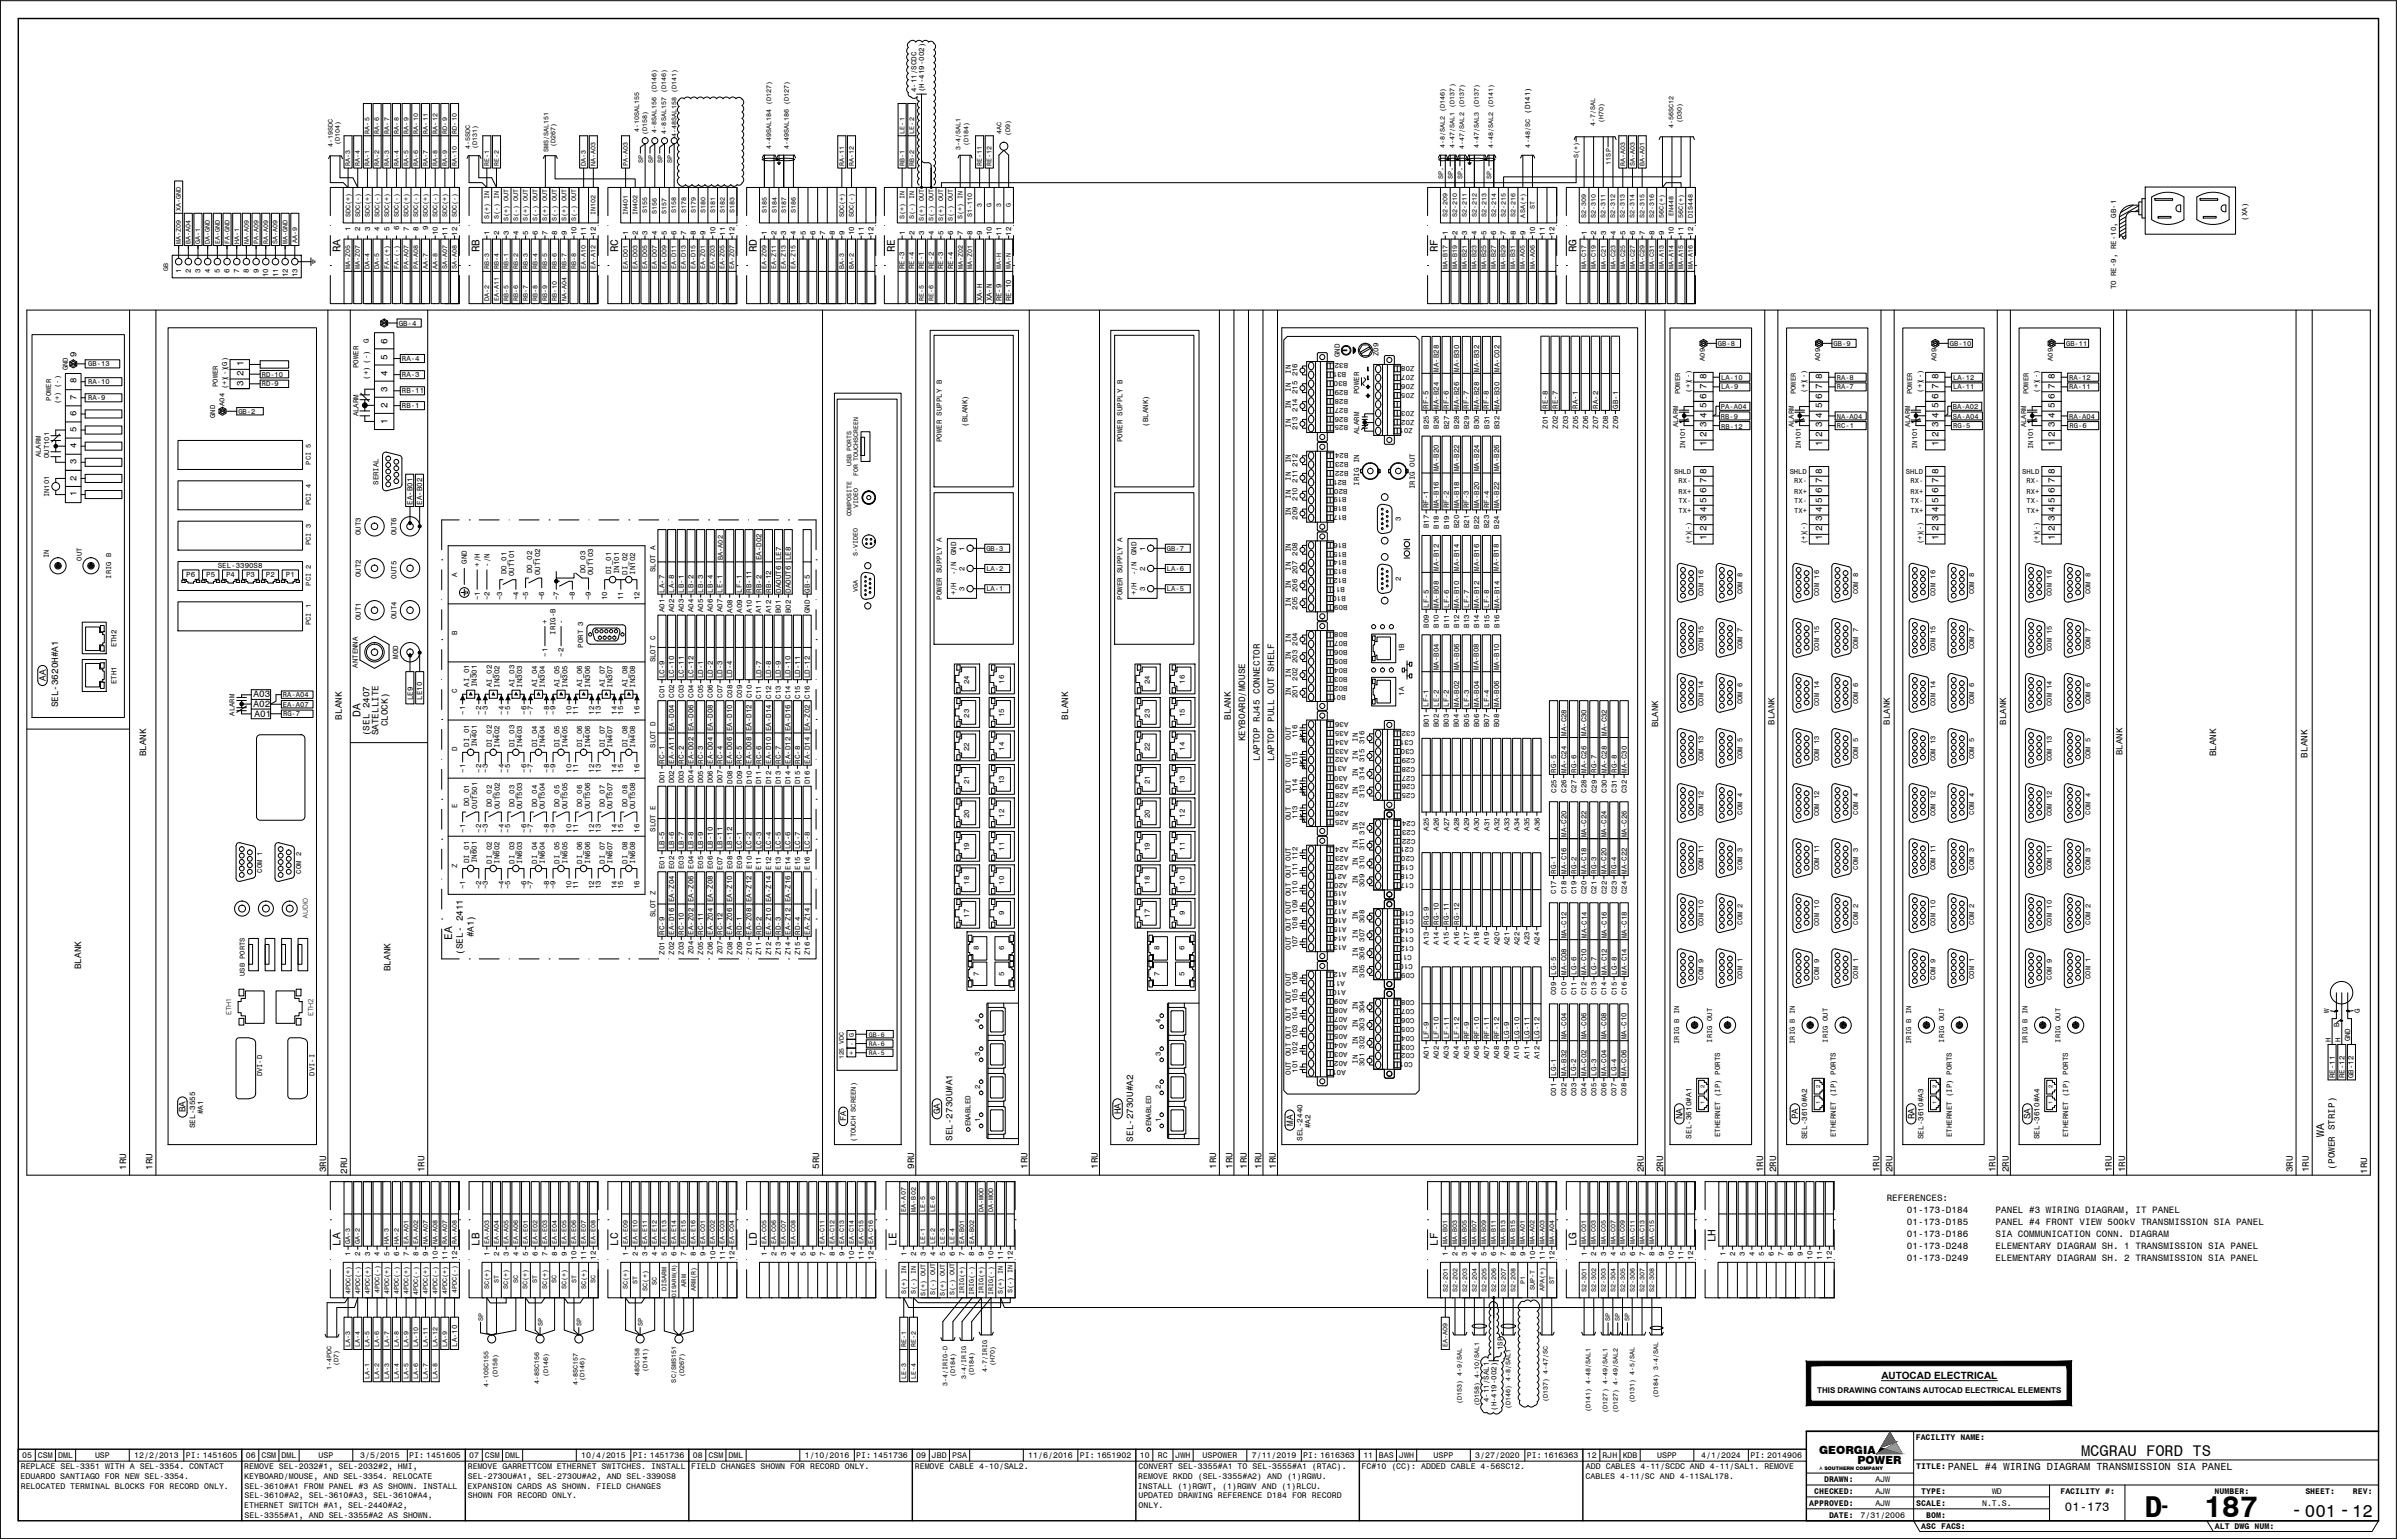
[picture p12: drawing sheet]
<svg xmlns="http://www.w3.org/2000/svg" width="851mm" height="546mm" viewBox="0 0 851 546" stroke-linecap="round" stroke-linejoin="round" font-family="sans-serif">
<defs><g id="words">
<g font-size="10.7">
<text x="761.6" y="538.8">D</text>
<text x="782.6" y="538.8">187</text>
</g>
<g font-size="7">
<text x="813.6" y="538.3">-</text>
<text x="830.6" y="538.3">-</text>
</g>
<text font-size="6.8" x="766.8" y="536.8">-</text>
<g font-size="6.2">
<text x="818.6" y="538.6">001</text>
<text x="835.3" y="538.6">12</text>
</g>
<text font-size="5.5" x="739" y="517">MCGRAU FORD TS</text>
<text font-size="4.4" x="733.3" y="536.6">01-173</text>
<g font-size="4">
<text x="121" y="89.6" transform="rotate(-90 121 89.6)">RA</text>
<text x="170.2" y="89.6" transform="rotate(-90 170.2 89.6)">RB</text>
<text x="219.5" y="89.6" transform="rotate(-90 219.5 89.6)">RC</text>
<text x="268.8" y="89.6" transform="rotate(-90 268.8 89.6)">RD</text>
<text x="317.7" y="89.6" transform="rotate(-90 317.7 89.6)">RE</text>
<text x="510.6" y="89.6" transform="rotate(-90 510.6 89.6)">RF</text>
<text x="559.9" y="89.6" transform="rotate(-90 559.9 89.6)">RG</text>
<text x="128.1" y="254.6" transform="rotate(-90 128.1 254.6)">DA</text>
<text x="160.5" y="333.7" transform="rotate(-90 160.5 333.7)">EA</text>
<text x="825.4" y="403.6" transform="rotate(-90 825.4 403.6)">WA</text>
<text x="121" y="442.3" transform="rotate(-90 121 442.3)">LA</text>
<text x="170.2" y="442.3" transform="rotate(-90 170.2 442.3)">LB</text>
<text x="219.5" y="442.3" transform="rotate(-90 219.5 442.3)">LC</text>
<text x="268.8" y="442.3" transform="rotate(-90 268.8 442.3)">LD</text>
<text x="318.3" y="442.3" transform="rotate(-90 318.3 442.3)">LE</text>
<text x="510.6" y="442.3" transform="rotate(-90 510.6 442.3)">LF</text>
<text x="559.9" y="442.3" transform="rotate(-90 559.9 442.3)">LG</text>
<text x="609.2" y="441.1" transform="rotate(-90 609.2 441.1)">LH</text>
<text x="646" y="516.1">GEORGIA</text>
<text x="659.7" y="519.7">POWER</text>
</g>
<text font-size="3.7" x="691.7" y="522">PANEL #4 WIRING DIAGRAM TRANSMISSION SIA PANEL</text>
<text font-size="3.5" x="668.1" y="489.5">AUTOCAD ELECTRICAL</text>
<g font-size="3.3">
<text x="137.6" y="122" transform="rotate(-90 137.6 122)">6</text>
<text x="86.5" y="129.8" transform="rotate(-90 86.5 129.8)">1</text>
<text x="137.6" y="127.7" transform="rotate(-90 137.6 127.7)">5</text>
<text x="86.5" y="137" transform="rotate(-90 86.5 137)">3</text>
<text x="86.5" y="133.6" transform="rotate(-90 86.5 133.6)">2</text>
<text x="137.6" y="133.5" transform="rotate(-90 137.6 133.5)">4</text>
<text x="606.1" y="134.7" transform="rotate(-90 606.1 134.7)">8</text>
<text x="647.1" y="134.7" transform="rotate(-90 647.1 134.7)">8</text>
<text x="688.4" y="134.7" transform="rotate(-90 688.4 134.7)">8</text>
<text x="729.7" y="134.7" transform="rotate(-90 729.7 134.7)">8</text>
<text x="137.6" y="139.2" transform="rotate(-90 137.6 139.2)">3</text>
<text x="606.1" y="141.6" transform="rotate(-90 606.1 141.6)">6</text>
<text x="606.1" y="138.1" transform="rotate(-90 606.1 138.1)">7</text>
<text x="647.1" y="141.6" transform="rotate(-90 647.1 141.6)">6</text>
<text x="647.1" y="138.1" transform="rotate(-90 647.1 138.1)">7</text>
<text x="688.4" y="141.6" transform="rotate(-90 688.4 141.6)">6</text>
<text x="688.4" y="138.1" transform="rotate(-90 688.4 138.1)">7</text>
<text x="729.7" y="141.6" transform="rotate(-90 729.7 141.6)">6</text>
<text x="729.7" y="138.1" transform="rotate(-90 729.7 138.1)">7</text>
<text x="137.6" y="144.9" transform="rotate(-90 137.6 144.9)">2</text>
<text x="606.1" y="148.5" transform="rotate(-90 606.1 148.5)">4</text>
<text x="606.1" y="145" transform="rotate(-90 606.1 145)">5</text>
<text x="647.1" y="148.5" transform="rotate(-90 647.1 148.5)">4</text>
<text x="647.1" y="145" transform="rotate(-90 647.1 145)">5</text>
<text x="688.4" y="148.5" transform="rotate(-90 688.4 148.5)">4</text>
<text x="688.4" y="145" transform="rotate(-90 688.4 145)">5</text>
<text x="729.7" y="148.5" transform="rotate(-90 729.7 148.5)">4</text>
<text x="729.7" y="145" transform="rotate(-90 729.7 145)">5</text>
<text x="137.6" y="150.6" transform="rotate(-90 137.6 150.6)">1</text>
<text x="606.1" y="155.2" transform="rotate(-90 606.1 155.2)">2</text>
<text x="606.1" y="151.7" transform="rotate(-90 606.1 151.7)">3</text>
<text x="647.1" y="155.2" transform="rotate(-90 647.1 155.2)">2</text>
<text x="647.1" y="151.7" transform="rotate(-90 647.1 151.7)">3</text>
<text x="688.4" y="155.2" transform="rotate(-90 688.4 155.2)">2</text>
<text x="688.4" y="151.7" transform="rotate(-90 688.4 151.7)">3</text>
<text x="729.7" y="155.2" transform="rotate(-90 729.7 155.2)">2</text>
<text x="729.7" y="151.7" transform="rotate(-90 729.7 151.7)">3</text>
<text x="606.1" y="158.4" transform="rotate(-90 606.1 158.4)">1</text>
<text x="647.1" y="158.4" transform="rotate(-90 647.1 158.4)">1</text>
<text x="688.4" y="158.4" transform="rotate(-90 688.4 158.4)">1</text>
<text x="729.7" y="158.4" transform="rotate(-90 729.7 158.4)">1</text>
<text x="606.1" y="171.5" transform="rotate(-90 606.1 171.5)">7</text>
<text x="606.1" y="168.1" transform="rotate(-90 606.1 168.1)">8</text>
<text x="647.1" y="171.5" transform="rotate(-90 647.1 171.5)">7</text>
<text x="647.1" y="168.1" transform="rotate(-90 647.1 168.1)">8</text>
<text x="688.4" y="171.5" transform="rotate(-90 688.4 171.5)">7</text>
<text x="688.4" y="168.1" transform="rotate(-90 688.4 168.1)">8</text>
<text x="729.7" y="171.5" transform="rotate(-90 729.7 171.5)">7</text>
<text x="729.7" y="168.1" transform="rotate(-90 729.7 168.1)">8</text>
<text x="606.1" y="178.4" transform="rotate(-90 606.1 178.4)">5</text>
<text x="606.1" y="175" transform="rotate(-90 606.1 175)">6</text>
<text x="647.1" y="178.4" transform="rotate(-90 647.1 178.4)">5</text>
<text x="647.1" y="175" transform="rotate(-90 647.1 175)">6</text>
<text x="688.4" y="178.4" transform="rotate(-90 688.4 178.4)">5</text>
<text x="688.4" y="175" transform="rotate(-90 688.4 175)">6</text>
<text x="729.7" y="178.4" transform="rotate(-90 729.7 178.4)">5</text>
<text x="729.7" y="175" transform="rotate(-90 729.7 175)">6</text>
<text x="606.1" y="185.1" transform="rotate(-90 606.1 185.1)">3</text>
<text x="606.1" y="181.9" transform="rotate(-90 606.1 181.9)">4</text>
<text x="647.1" y="185.1" transform="rotate(-90 647.1 185.1)">3</text>
<text x="647.1" y="181.9" transform="rotate(-90 647.1 181.9)">4</text>
<text x="688.4" y="185.1" transform="rotate(-90 688.4 185.1)">3</text>
<text x="688.4" y="181.9" transform="rotate(-90 688.4 181.9)">4</text>
<text x="729.7" y="185.1" transform="rotate(-90 729.7 185.1)">3</text>
<text x="729.7" y="181.9" transform="rotate(-90 729.7 181.9)">4</text>
<text x="606.1" y="191.8" transform="rotate(-90 606.1 191.8)">1</text>
<text x="606.1" y="188.6" transform="rotate(-90 606.1 188.6)">2</text>
<text x="647.1" y="191.8" transform="rotate(-90 647.1 191.8)">1</text>
<text x="647.1" y="188.6" transform="rotate(-90 647.1 188.6)">2</text>
<text x="688.4" y="191.8" transform="rotate(-90 688.4 191.8)">1</text>
<text x="688.4" y="188.6" transform="rotate(-90 688.4 188.6)">2</text>
<text x="729.7" y="191.8" transform="rotate(-90 729.7 191.8)">1</text>
<text x="729.7" y="188.6" transform="rotate(-90 729.7 188.6)">2</text>
<text x="16.2" y="241.8" transform="rotate(-90 16.2 241.8)">AA</text>
<text x="20.6" y="251.2" transform="rotate(-90 20.6 251.2)">SEL-3620H#A1</text>
<text x="90" y="247.6">A03</text>
<text x="90" y="251.1">A02</text>
<text x="90.4" y="254.6">A01</text>
<text x="121.5" y="255.5" transform="rotate(-90 121.5 255.5)">BLANK</text>
<text x="137.7" y="257.9" transform="rotate(-90 137.7 257.9)">CLOCK)</text>
<text x="379.3" y="255.5" transform="rotate(-90 379.3 255.5)">BLANK</text>
<text x="437.1" y="255.5" transform="rotate(-90 437.1 255.5)">BLANK</text>
<text x="131.2" y="261.4" transform="rotate(-90 131.2 261.4)">(SEL 2407</text>
<text x="134.4" y="261.1" transform="rotate(-90 134.4 261.1)">SATELLITE</text>
<text x="442.2" y="263.3" transform="rotate(-90 442.2 263.3)">KEYBOARD/MOUSE</text>
<text x="52" y="268.5" transform="rotate(-90 52 268.5)">BLANK</text>
<text x="787" y="268.5" transform="rotate(-90 787 268.5)">BLANK</text>
<text x="819.4" y="269" transform="rotate(-90 819.4 269)">BLANK</text>
<text x="447.4" y="270.2" transform="rotate(-90 447.4 270.2)">LAPTOP RJ45 CONNECTOR</text>
<text x="452.5" y="270.2" transform="rotate(-90 452.5 270.2)">LAPTOP PULL OUT SHELF</text>
<text x="168.2" y="332.9" transform="rotate(-90 168.2 332.9)">#A1)</text>
<text x="164.4" y="339" transform="rotate(-90 164.4 339)">(SEL- 2411</text>
<text x="28.8" y="344.1" transform="rotate(-90 28.8 344.1)">BLANK</text>
<text x="138.7" y="344.9" transform="rotate(-90 138.7 344.9)">BLANK</text>
<text x="65.9" y="395" transform="rotate(-90 65.9 395)">BA</text>
<text x="333.9" y="395.7" transform="rotate(-90 333.9 395.7)">GA</text>
<text x="398" y="395.7" transform="rotate(-90 398 395.7)">HA</text>
<text x="459.2" y="399.6" transform="rotate(-90 459.2 399.6)">MA</text>
<text x="597.5" y="397.4" transform="rotate(-90 597.5 397.4)">NA</text>
<text x="638.6" y="397.4" transform="rotate(-90 638.6 397.4)">PA</text>
<text x="679.9" y="397.4" transform="rotate(-90 679.9 397.4)">RA</text>
<text x="721.1" y="397.4" transform="rotate(-90 721.1 397.4)">SA</text>
<text x="338.3" y="405.1" transform="rotate(-90 338.3 405.1)">SEL-2730U#A1</text>
<text x="402.4" y="405.3" transform="rotate(-90 402.4 405.3)">SEL-2730U#A2</text>
<text x="44.8" y="415.5" transform="rotate(-90 44.8 415.5)">1RU</text>
<text x="54.2" y="415.5" transform="rotate(-90 54.2 415.5)">1RU</text>
<text x="115.9" y="416.2" transform="rotate(-90 115.9 416.2)">3RU</text>
<text x="123.3" y="416.8" transform="rotate(-90 123.3 416.8)">2RU</text>
<text x="150.7" y="416.2" transform="rotate(-90 150.7 416.2)">1RU</text>
<text x="291" y="415.1" transform="rotate(-90 291 415.1)">5RU</text>
<text x="324.7" y="415.1" transform="rotate(-90 324.7 415.1)">9RU</text>
<text x="365" y="415.1" transform="rotate(-90 365 415.1)">1RU</text>
<text x="389.9" y="415.1" transform="rotate(-90 389.9 415.1)">1RU</text>
<text x="431.9" y="415.1" transform="rotate(-90 431.9 415.1)">1RU</text>
<text x="437.6" y="415.1" transform="rotate(-90 437.6 415.1)">1RU</text>
<text x="442.8" y="415.1" transform="rotate(-90 442.8 415.1)">1RU</text>
<text x="448" y="415.1" transform="rotate(-90 448 415.1)">1RU</text>
<text x="453.1" y="415.1" transform="rotate(-90 453.1 415.1)">1RU</text>
<text x="583.8" y="416.2" transform="rotate(-90 583.8 416.2)">2RU</text>
<text x="590.7" y="416.2" transform="rotate(-90 590.7 416.2)">2RU</text>
<text x="626.1" y="416.2" transform="rotate(-90 626.1 416.2)">1RU</text>
<text x="630.8" y="416.2" transform="rotate(-90 630.8 416.2)">2RU</text>
<text x="667.4" y="416.2" transform="rotate(-90 667.4 416.2)">1RU</text>
<text x="672.1" y="416.2" transform="rotate(-90 672.1 416.2)">2RU</text>
<text x="708.7" y="416.2" transform="rotate(-90 708.7 416.2)">1RU</text>
<text x="713.4" y="416.2" transform="rotate(-90 713.4 416.2)">2RU</text>
<text x="750" y="416.2" transform="rotate(-90 750 416.2)">1RU</text>
<text x="754.7" y="416.2" transform="rotate(-90 754.7 416.2)">1RU</text>
<text x="814.3" y="416.2" transform="rotate(-90 814.3 416.2)">3RU</text>
<text x="820" y="416.2" transform="rotate(-90 820 416.2)">1RU</text>
<text x="829.2" y="415.3" transform="rotate(-90 829.2 415.3)">(POWER STRIP)</text>
<text x="840.6" y="416.8" transform="rotate(-90 840.6 416.8)">1RU</text>
<text x="670" y="426.5">REFERENCES:</text>
<text x="677.2" y="430.7">01-173-D184</text>
<text x="708.7" y="430.7">PANEL #3 WIRING DIAGRAM, IT PANEL</text>
<text x="677.2" y="434.9">01-173-D185</text>
<text x="708.7" y="434.9">PANEL #4 FRONT VIEW 500kV TRANSMISSION SIA PANEL</text>
<text x="677.2" y="443.6">01-173-D248</text>
<text x="677.2" y="439.2">01-173-D186</text>
<text x="708.7" y="443.6">ELEMENTARY DIAGRAM SH. 1 TRANSMISSION SIA PANEL</text>
<text x="708.7" y="439.2">SIA COMMUNICATION CONN. DIAGRAM</text>
<text x="677.2" y="447.9">01-173-D249</text>
<text x="708.7" y="447.9">ELEMENTARY DIAGRAM SH. 2 TRANSMISSION SIA PANEL</text>
</g>
<g font-size="3.2">
<text x="27.1" y="126.9" transform="rotate(-90 27.1 126.9)">9</text>
<text x="27.2" y="136.2" transform="rotate(-90 27.2 136.2)">8</text>
<text x="27.2" y="142" transform="rotate(-90 27.2 142)">7</text>
<text x="27.2" y="147.7" transform="rotate(-90 27.2 147.7)">6</text>
<text x="27.2" y="153.4" transform="rotate(-90 27.2 153.4)">5</text>
<text x="27.2" y="159.2" transform="rotate(-90 27.2 159.2)">4</text>
<text x="27.2" y="164.9" transform="rotate(-90 27.2 164.9)">3</text>
<text x="27.2" y="170.6" transform="rotate(-90 27.2 170.6)">2</text>
<text x="27.2" y="176" transform="rotate(-90 27.2 176)">1</text>
<text x="630.2" y="257.3" transform="rotate(-90 630.2 257.3)">BLANK</text>
<text x="671.2" y="257.3" transform="rotate(-90 671.2 257.3)">BLANK</text>
<text x="712.5" y="257.3" transform="rotate(-90 712.5 257.3)">BLANK</text>
<text x="588.9" y="258.3" transform="rotate(-90 588.9 258.3)">BLANK</text>
<text x="753.8" y="268.1" transform="rotate(-90 753.8 268.1)">BLANK</text>
</g>
<text font-size="3" x="300.5" y="398.1" transform="rotate(-90 300.5 398.1)">FA</text>
<g font-size="2.9">
<text x="680.3" y="511.3">FACILITY NAME:</text>
<text x="7.4" y="521.8">REPLACE SEL-3351 WITH A SEL-3354. CONTACT</text>
<text x="7.9" y="517.7">05</text>
<text x="13.5" y="517.7">CSM</text>
<text x="20.6" y="517.7">DML</text>
<text x="33.7" y="517.7">USP</text>
<text x="47.7" y="517.7">12/2/2013</text>
<text x="66" y="517.7">PI: 1451605</text>
<text x="86.7" y="521.8">REMOVE SEL-2032#1, SEL-2032#2, HMI,</text>
<text x="87.3" y="517.7">06</text>
<text x="92.8" y="517.7">CSM</text>
<text x="100" y="517.7">DML</text>
<text x="113.1" y="517.7">USP</text>
<text x="127.9" y="517.7">3/5/2015</text>
<text x="145.4" y="517.7">PI: 1451605</text>
<text x="166.1" y="521.8">REMOVE GARRETTCOM ETHERNET SWITCHES. INSTALL</text>
<text x="166.7" y="517.7">07</text>
<text x="172.2" y="517.7">CSM</text>
<text x="179.4" y="517.7">DML</text>
<text x="206.4" y="517.7">10/4/2015</text>
<text x="224.7" y="517.7">PI: 1451736</text>
<text x="245.4" y="521.8">FIELD CHANGES SHOWN FOR RECORD ONLY.</text>
<text x="246" y="517.7">08</text>
<text x="251.6" y="517.7">CSM</text>
<text x="258.8" y="517.7">DML</text>
<text x="285.8" y="517.7">1/10/2016</text>
<text x="304.1" y="517.7">PI: 1451736</text>
<text x="324.9" y="521.8">REMOVE CABLE 4-10/SAL2.</text>
<text x="325.4" y="517.7">09</text>
<text x="331" y="517.7">JBD</text>
<text x="338.1" y="517.7">PSA</text>
<text x="365.2" y="517.7">11/6/2016</text>
<text x="383.5" y="517.7">PI: 1651902</text>
<text x="404.3" y="521.8">CONVERT SEL-3355#A1 TO SEL-3555#A1 (RTAC).</text>
<text x="404.8" y="517.7">10</text>
<text x="411.2" y="517.7">RC</text>
<text x="417.5" y="517.7">JWH</text>
<text x="427.1" y="517.7">USPOWER</text>
<text x="444.5" y="517.7">7/11/2019</text>
<text x="462.9" y="517.7">PI: 1616363</text>
<text x="483.6" y="521.8">FC#10 (CC): ADDED CABLE 4-56SC12.</text>
<text x="484.2" y="517.7">11</text>
<text x="489.7" y="517.7">BAS</text>
<text x="496.9" y="517.7">JWH</text>
<text x="509.1" y="517.7">USPP</text>
<text x="523.9" y="517.7">3/27/2020</text>
<text x="542.2" y="517.7">PI: 1616363</text>
<text x="563.2" y="521.8">ADD CABLES 4-11/SCDC AND 4-11/SAL1. REMOVE</text>
<text x="563.5" y="517.7">12</text>
<text x="569.1" y="517.7">RJH</text>
<text x="576.3" y="517.7">KDB</text>
<text x="588.5" y="517.7">USPP</text>
<text x="604.2" y="517.7">4/1/2024</text>
<text x="621.6" y="517.7">PI: 2014906</text>
<text x="680.6" y="521.4">TITLE:</text>
<text x="7.3" y="525.2">EDUARDO SANTIAGO FOR NEW SEL-3354.</text>
<text x="86.7" y="525.2">KEYBOARD/MOUSE, AND SEL-3354. RELOCATE</text>
<text x="166.2" y="525.2">SEL-2730U#A1, SEL-2730U#A2, AND SEL-3390S8</text>
<text x="404.2" y="525.2">REMOVE RKDD (SEL-3355#A2) AND (1)RGWU.</text>
<text x="563.1" y="525.2">CABLES 4-11/SC AND 4-11SAL178.</text>
<text x="647.8" y="526.2">DRAWN:</text>
<text x="666" y="526.2">AJW</text>
<text x="7.4" y="528.6">RELOCATED TERMINAL BLOCKS FOR RECORD ONLY.</text>
<text x="86.8" y="528.6">SEL-3610#A1 FROM PANEL #3 AS SHOWN. INSTALL</text>
<text x="86.8" y="532.1">SEL-3610#A2, SEL-3610#A3, SEL-3610#A4,</text>
<text x="166.1" y="528.6">EXPANSION CARDS AS SHOWN. FIELD CHANGES</text>
<text x="166.2" y="532.1">SHOWN FOR RECORD ONLY.</text>
<text x="404.1" y="528.6">INSTALL (1)RGWT, (1)RGWV AND (1)RLCU.</text>
<text x="404.3" y="532.1">UPDATED DRAWING REFERENCE D184 FOR RECORD</text>
<text x="644.2" y="530.4">CHECKED:</text>
<text x="666" y="530.4">AJW</text>
<text x="682.3" y="530.4">TYPE:</text>
<text x="707.4" y="530.4">WD</text>
<text x="731.7" y="530.4">FACILITY #:</text>
<text x="786.5" y="530.4">NUMBER:</text>
<text x="818.7" y="530.4">SHEET:</text>
<text x="835.6" y="530.5">REV:</text>
<text x="86.7" y="535.5">ETHERNET SWITCH #A1, SEL-2440#A2,</text>
<text x="86.8" y="538.9">SEL-3355#A1, AND SEL-3355#A2 AS SHOWN.</text>
<text x="404.3" y="535.5">ONLY.</text>
<text x="642.5" y="534.6">APPROVED:</text>
<text x="649.5" y="538.9">DATE:</text>
<text x="660.7" y="538.9">7/31/2006</text>
<text x="666" y="534.6">AJW</text>
<text x="680.6" y="534.6">SCALE:</text>
<text x="684.1" y="538.9">BOM:</text>
<text x="703.9" y="534.6">N.T.S.</text>
<text x="682.3" y="542.9">ASC FACS:</text>
<text x="786.5" y="542.9">ALT DWG NUM:</text>
</g>
<text font-size="2.8" x="645.4" y="494.5">THIS DRAWING CONTAINS AUTOCAD ELECTRICAL ELEMENTS</text>
<g font-size="2.7">
<text x="72.2" y="395.6" transform="rotate(-90 72.2 395.6)">#A1</text>
<text x="69.3" y="400.6" transform="rotate(-90 69.3 400.6)">SEL-3555</text>
<text x="465.5" y="400.6" transform="rotate(-90 465.5 400.6)">#A2</text>
<text x="462.6" y="405.1" transform="rotate(-90 462.6 405.1)">SEL-2440</text>
<text x="600.7" y="404.3" transform="rotate(-90 600.7 404.3)">SEL-3610#A1</text>
<text x="641.8" y="404.5" transform="rotate(-90 641.8 404.5)">SEL-3610#A2</text>
<text x="683" y="404.5" transform="rotate(-90 683 404.5)">SEL-3610#A3</text>
<text x="724.3" y="404.5" transform="rotate(-90 724.3 404.5)">SEL-3610#A4</text>
</g>
<g font-size="2.6">
<text x="325.5" y="32.8" transform="rotate(-90 325.5 32.8)">4-11/SCDC</text>
<text x="328.3" y="32.7" transform="rotate(-90 328.3 32.7)">(H-419-002)</text>
<text x="543.4" y="40.5" transform="rotate(-90 543.4 40.5)">(D141)</text>
<text x="124.5" y="81.9" transform="rotate(-90 124.5 81.9)">1</text>
<text x="128" y="81.9" transform="rotate(-90 128 81.9)">2</text>
<text x="131.4" y="81.9" transform="rotate(-90 131.4 81.9)">3</text>
<text x="134.8" y="81.9" transform="rotate(-90 134.8 81.9)">4</text>
<text x="138.3" y="81.9" transform="rotate(-90 138.3 81.9)">5</text>
<text x="141.7" y="81.8" transform="rotate(-90 141.7 81.8)">6</text>
<text x="145.2" y="81.9" transform="rotate(-90 145.2 81.9)">7</text>
<text x="148.6" y="81.9" transform="rotate(-90 148.6 81.9)">8</text>
<text x="152" y="81.8" transform="rotate(-90 152 81.8)">9</text>
<text x="155.5" y="83.5" transform="rotate(-90 155.5 83.5)">10</text>
<text x="158.9" y="83.7" transform="rotate(-90 158.9 83.7)">11</text>
<text x="162.3" y="83.7" transform="rotate(-90 162.3 83.7)">12</text>
<text x="173.8" y="83.5" transform="rotate(-90 173.8 83.5)">1</text>
<text x="177.2" y="83.5" transform="rotate(-90 177.2 83.5)">2</text>
<text x="180.7" y="83.5" transform="rotate(-90 180.7 83.5)">3</text>
<text x="184.1" y="83.5" transform="rotate(-90 184.1 83.5)">4</text>
<text x="187.6" y="83.5" transform="rotate(-90 187.6 83.5)">5</text>
<text x="191" y="83.4" transform="rotate(-90 191 83.4)">6</text>
<text x="194.4" y="83.5" transform="rotate(-90 194.4 83.5)">7</text>
<text x="197.9" y="83.5" transform="rotate(-90 197.9 83.5)">8</text>
<text x="201.3" y="83.4" transform="rotate(-90 201.3 83.4)">9</text>
<text x="204.7" y="83.5" transform="rotate(-90 204.7 83.5)">10</text>
<text x="208.2" y="83.7" transform="rotate(-90 208.2 83.7)">11</text>
<text x="211.6" y="83.7" transform="rotate(-90 211.6 83.7)">12</text>
<text x="223.1" y="83.5" transform="rotate(-90 223.1 83.5)">1</text>
<text x="226.5" y="83.5" transform="rotate(-90 226.5 83.5)">2</text>
<text x="230" y="83.5" transform="rotate(-90 230 83.5)">3</text>
<text x="233.4" y="83.5" transform="rotate(-90 233.4 83.5)">4</text>
<text x="236.8" y="83.5" transform="rotate(-90 236.8 83.5)">5</text>
<text x="240.3" y="83.4" transform="rotate(-90 240.3 83.4)">6</text>
<text x="243.7" y="83.5" transform="rotate(-90 243.7 83.5)">7</text>
<text x="247.2" y="83.5" transform="rotate(-90 247.2 83.5)">8</text>
<text x="250.6" y="83.4" transform="rotate(-90 250.6 83.4)">9</text>
<text x="254" y="83.5" transform="rotate(-90 254 83.5)">10</text>
<text x="257.5" y="83.7" transform="rotate(-90 257.5 83.7)">11</text>
<text x="260.9" y="83.7" transform="rotate(-90 260.9 83.7)">12</text>
<text x="272.4" y="83.5" transform="rotate(-90 272.4 83.5)">1</text>
<text x="275.8" y="83.5" transform="rotate(-90 275.8 83.5)">2</text>
<text x="279.3" y="83.5" transform="rotate(-90 279.3 83.5)">3</text>
<text x="282.7" y="83.5" transform="rotate(-90 282.7 83.5)">4</text>
<text x="286.1" y="83.5" transform="rotate(-90 286.1 83.5)">5</text>
<text x="289.6" y="83.4" transform="rotate(-90 289.6 83.4)">6</text>
<text x="293" y="83.5" transform="rotate(-90 293 83.5)">7</text>
<text x="296.4" y="83.5" transform="rotate(-90 296.4 83.5)">8</text>
<text x="299.9" y="83.4" transform="rotate(-90 299.9 83.4)">9</text>
<text x="303.3" y="83.5" transform="rotate(-90 303.3 83.5)">10</text>
<text x="306.7" y="83.7" transform="rotate(-90 306.7 83.7)">11</text>
<text x="310.2" y="83.7" transform="rotate(-90 310.2 83.7)">12</text>
<text x="321.3" y="83.5" transform="rotate(-90 321.3 83.5)">1</text>
<text x="324.7" y="83.5" transform="rotate(-90 324.7 83.5)">2</text>
<text x="328.2" y="83.5" transform="rotate(-90 328.2 83.5)">3</text>
<text x="331.6" y="83.5" transform="rotate(-90 331.6 83.5)">4</text>
<text x="335" y="83.5" transform="rotate(-90 335 83.5)">5</text>
<text x="338.5" y="83.4" transform="rotate(-90 338.5 83.4)">6</text>
<text x="341.9" y="83.5" transform="rotate(-90 341.9 83.5)">7</text>
<text x="345.4" y="83.5" transform="rotate(-90 345.4 83.5)">8</text>
<text x="348.8" y="83.4" transform="rotate(-90 348.8 83.4)">9</text>
<text x="352.2" y="83.5" transform="rotate(-90 352.2 83.5)">10</text>
<text x="355.7" y="83.7" transform="rotate(-90 355.7 83.7)">11</text>
<text x="359.1" y="83.7" transform="rotate(-90 359.1 83.7)">12</text>
<text x="514.2" y="83.5" transform="rotate(-90 514.2 83.5)">1</text>
<text x="517.6" y="83.5" transform="rotate(-90 517.6 83.5)">2</text>
<text x="521.1" y="83.5" transform="rotate(-90 521.1 83.5)">3</text>
<text x="524.5" y="83.5" transform="rotate(-90 524.5 83.5)">4</text>
<text x="528" y="83.5" transform="rotate(-90 528 83.5)">5</text>
<text x="531.4" y="83.4" transform="rotate(-90 531.4 83.4)">6</text>
<text x="534.8" y="83.5" transform="rotate(-90 534.8 83.5)">7</text>
<text x="538.3" y="83.5" transform="rotate(-90 538.3 83.5)">8</text>
<text x="541.7" y="83.4" transform="rotate(-90 541.7 83.4)">9</text>
<text x="545.1" y="83.5" transform="rotate(-90 545.1 83.5)">10</text>
<text x="548.6" y="83.7" transform="rotate(-90 548.6 83.7)">11</text>
<text x="552" y="83.7" transform="rotate(-90 552 83.7)">12</text>
<text x="563.5" y="83.5" transform="rotate(-90 563.5 83.5)">1</text>
<text x="566.9" y="83.5" transform="rotate(-90 566.9 83.5)">2</text>
<text x="570.4" y="83.5" transform="rotate(-90 570.4 83.5)">3</text>
<text x="573.8" y="83.5" transform="rotate(-90 573.8 83.5)">4</text>
<text x="577.2" y="83.5" transform="rotate(-90 577.2 83.5)">5</text>
<text x="580.7" y="83.4" transform="rotate(-90 580.7 83.4)">6</text>
<text x="584.1" y="83.5" transform="rotate(-90 584.1 83.5)">7</text>
<text x="587.5" y="83.5" transform="rotate(-90 587.5 83.5)">8</text>
<text x="591" y="83.4" transform="rotate(-90 591 83.4)">9</text>
<text x="594.4" y="83.5" transform="rotate(-90 594.4 83.5)">10</text>
<text x="597.9" y="83.7" transform="rotate(-90 597.9 83.7)">11</text>
<text x="601.3" y="83.7" transform="rotate(-90 601.3 83.7)">12</text>
<text x="798" y="78.4" transform="rotate(-90 798 78.4)">(XA)</text>
<text x="321.2" y="95.6" transform="rotate(-90 321.2 95.6)">RE-3</text>
<text x="324.7" y="95.6" transform="rotate(-90 324.7 95.6)">RE-4</text>
<text x="328.1" y="95.6" transform="rotate(-90 328.1 95.6)">RE-1</text>
<text x="331.6" y="95.6" transform="rotate(-90 331.6 95.6)">RE-2</text>
<text x="335" y="95.6" transform="rotate(-90 335 95.6)">RE-3</text>
<text x="338.5" y="95.6" transform="rotate(-90 338.5 95.6)">RE-4</text>
<text x="64.3" y="96.8" transform="rotate(-90 64.3 96.8)">1</text>
<text x="67.8" y="96.8" transform="rotate(-90 67.8 96.8)">2</text>
<text x="71.2" y="96.8" transform="rotate(-90 71.2 96.8)">3</text>
<text x="74.7" y="96.8" transform="rotate(-90 74.7 96.8)">4</text>
<text x="78.1" y="96.8" transform="rotate(-90 78.1 96.8)">5</text>
<text x="81.6" y="96.8" transform="rotate(-90 81.6 96.8)">6</text>
<text x="85" y="96.8" transform="rotate(-90 85 96.8)">7</text>
<text x="88.4" y="96.8" transform="rotate(-90 88.4 96.8)">8</text>
<text x="91.9" y="96.8" transform="rotate(-90 91.9 96.8)">9</text>
<text x="95.3" y="98.4" transform="rotate(-90 95.3 98.4)">10</text>
<text x="98.7" y="98.4" transform="rotate(-90 98.7 98.4)">11</text>
<text x="102.2" y="98.4" transform="rotate(-90 102.2 98.4)">12</text>
<text x="105.6" y="98.4" transform="rotate(-90 105.6 98.4)">13</text>
<text x="348.8" y="107" transform="rotate(-90 348.8 107)">XA-H</text>
<text x="352.2" y="107" transform="rotate(-90 352.2 107)">XA-N</text>
<text x="355.6" y="107" transform="rotate(-90 355.6 107)">RE-9</text>
<text x="359.1" y="107" transform="rotate(-90 359.1 107)">RE-10</text>
<text x="751.5" y="102.8" transform="rotate(-90 751.5 102.8)">TO RE-9, RE-10, GB-1</text>
<text x="141.6" y="115.6">GB-4</text>
<text x="131" y="121.8" transform="rotate(-90 131 121.8)">G</text>
<text x="127.3" y="130.7" transform="rotate(-90 127.3 130.7)">POWER</text>
<text x="142.7" y="128.2">RA-4</text>
<text x="475.8" y="126.9" transform="rotate(-90 475.8 126.9)">GND</text>
<text x="478.7" y="129" transform="rotate(-180 478.7 129)">B32</text>
<text x="489.6" y="126.5" transform="rotate(-90 489.6 126.5)">Z09</text>
<text x="502.4" y="130.1" transform="rotate(-180 502.4 130.1)">Z08</text>
<text x="511" y="132" transform="rotate(-90 511 132)">MA-B28</text>
<text x="518.1" y="132" transform="rotate(-90 518.1 132)">MA-B30</text>
<text x="525.3" y="132" transform="rotate(-90 525.3 132)">MA-B32</text>
<text x="532.5" y="132" transform="rotate(-90 532.5 132)">MA-C02</text>
<text x="131" y="134.8" transform="rotate(-90 131 134.8)">(+) (-)</text>
<text x="142.7" y="134">RA-3</text>
<text x="458.4" y="132.7" transform="rotate(-90 458.4 132.7)">IN</text>
<text x="460.8" y="133.7" transform="rotate(-90 460.8 133.7)">216</text>
<text x="478.1" y="132.2" transform="rotate(-180 478.1 132.2)">B31</text>
<text x="478.4" y="135.3" transform="rotate(-180 478.4 135.3)">B30</text>
<text x="502.4" y="136.4" transform="rotate(-180 502.4 136.4)">Z06</text>
<text x="502.4" y="133.2" transform="rotate(-180 502.4 133.2)">Z07</text>
<text x="142.7" y="139.7">RB-11</text>
<text x="458.4" y="139.1" transform="rotate(-90 458.4 139.1)">IN</text>
<text x="460.8" y="140.1" transform="rotate(-90 460.8 140.1)">215</text>
<text x="478.7" y="141.6" transform="rotate(-180 478.7 141.6)">B28</text>
<text x="478.7" y="138.5" transform="rotate(-180 478.7 138.5)">B29</text>
<text x="482.7" y="140" transform="rotate(-90 482.7 140)">POWER</text>
<text x="502.4" y="139.5" transform="rotate(-180 502.4 139.5)">Z05</text>
<text x="127.3" y="147.9" transform="rotate(-90 127.3 147.9)">ALARM</text>
<text x="142.7" y="145">RB-1</text>
<text x="458.4" y="145.3" transform="rotate(-90 458.4 145.3)">IN</text>
<text x="460.8" y="146.3" transform="rotate(-90 460.8 146.3)">214</text>
<text x="478.7" y="147.9" transform="rotate(-180 478.7 147.9)">B26</text>
<text x="478.7" y="144.8" transform="rotate(-180 478.7 144.8)">B27</text>
<text x="502.4" y="149" transform="rotate(-180 502.4 149)">Z02</text>
<text x="502.4" y="145.8" transform="rotate(-180 502.4 145.8)">Z03</text>
<text x="507.3" y="145.1" transform="rotate(-90 507.3 145.1)">RF-5</text>
<text x="511" y="145.1" transform="rotate(-90 511 145.1)">MA-B24</text>
<text x="514.5" y="145.1" transform="rotate(-90 514.5 145.1)">RF-6</text>
<text x="518.1" y="145.1" transform="rotate(-90 518.1 145.1)">MA-B26</text>
<text x="521.6" y="145.1" transform="rotate(-90 521.6 145.1)">RF-7</text>
<text x="525.3" y="145.1" transform="rotate(-90 525.3 145.1)">MA-B28</text>
<text x="528.8" y="145.1" transform="rotate(-90 528.8 145.1)">RF-8</text>
<text x="532.5" y="145.1" transform="rotate(-90 532.5 145.1)">MA-B30</text>
<text x="549.7" y="145.1" transform="rotate(-90 549.7 145.1)">RE-8</text>
<text x="553.2" y="145.1" transform="rotate(-90 553.2 145.1)">RE-7</text>
<text x="560.4" y="145.1" transform="rotate(-90 560.4 145.1)">RA-1</text>
<text x="567.5" y="145.1" transform="rotate(-90 567.5 145.1)">RA-2</text>
<text x="574.6" y="145.1" transform="rotate(-90 574.6 145.1)">GB-1</text>
<text x="343.6" y="151.5" transform="rotate(-90 343.6 151.5)">(BLANK)</text>
<text x="407.7" y="151.5" transform="rotate(-90 407.7 151.5)">(BLANK)</text>
<text x="458.4" y="151.8" transform="rotate(-90 458.4 151.8)">IN</text>
<text x="460.8" y="152.7" transform="rotate(-90 460.8 152.7)">213</text>
<text x="478.7" y="151.1" transform="rotate(-180 478.7 151.1)">B25</text>
<text x="482.7" y="154.2" transform="rotate(-90 482.7 154.2)">ALARM</text>
<text x="501.8" y="152.1" transform="rotate(-180 501.8 152.1)">Z01</text>
<text x="507.5" y="152.2" transform="rotate(-90 507.5 152.2)">B25</text>
<text x="511" y="152.2" transform="rotate(-90 511 152.2)">B26</text>
<text x="514.6" y="152.3" transform="rotate(-90 514.6 152.3)">B27</text>
<text x="518.2" y="152.2" transform="rotate(-90 518.2 152.2)">B28</text>
<text x="521.8" y="152.3" transform="rotate(-90 521.8 152.3)">B29</text>
<text x="525.4" y="152.2" transform="rotate(-90 525.4 152.2)">B30</text>
<text x="528.9" y="152.2" transform="rotate(-90 528.9 152.2)">B31</text>
<text x="532.5" y="152.3" transform="rotate(-90 532.5 152.3)">B32</text>
<text x="549.7" y="152.2" transform="rotate(-90 549.7 152.2)">Z01</text>
<text x="553.3" y="152.2" transform="rotate(-90 553.3 152.2)">Z02</text>
<text x="556.9" y="152.2" transform="rotate(-90 556.9 152.2)">Z03</text>
<text x="560.4" y="152.2" transform="rotate(-90 560.4 152.2)">Z05</text>
<text x="564" y="152.2" transform="rotate(-90 564 152.2)">Z06</text>
<text x="567.6" y="152.2" transform="rotate(-90 567.6 152.2)">Z07</text>
<text x="571.1" y="152.2" transform="rotate(-90 571.1 152.2)">Z08</text>
<text x="574.7" y="152.2" transform="rotate(-90 574.7 152.2)">Z09</text>
<text x="334.5" y="157" transform="rotate(-90 334.5 157)">POWER SUPPLY B</text>
<text x="398.6" y="157" transform="rotate(-90 398.6 157)">POWER SUPPLY B</text>
<text x="478.9" y="160.9" transform="rotate(-180 478.9 160.9)">B24</text>
<text x="458.4" y="164.5" transform="rotate(-90 458.4 164.5)">IN</text>
<text x="460.8" y="165.8" transform="rotate(-90 460.8 165.8)">212</text>
<text x="478.9" y="167.2" transform="rotate(-180 478.9 167.2)">B22</text>
<text x="478.9" y="164" transform="rotate(-180 478.9 164)">B23</text>
<text x="511" y="167.4" transform="rotate(-90 511 167.4)">MA-B20</text>
<text x="518.1" y="167.4" transform="rotate(-90 518.1 167.4)">MA-B22</text>
<text x="525.3" y="167.4" transform="rotate(-90 525.3 167.4)">MA-B24</text>
<text x="532.4" y="167.4" transform="rotate(-90 532.4 167.4)">MA-B26</text>
<text x="134.5" y="172.2" transform="rotate(-90 134.5 172.2)">SERIAL</text>
<text x="458.4" y="170.7" transform="rotate(-90 458.4 170.7)">IN</text>
<text x="460.8" y="171.4" transform="rotate(-90 460.8 171.4)">211</text>
<text x="478.2" y="170.3" transform="rotate(-180 478.2 170.3)">B21</text>
<text x="478.5" y="173.5" transform="rotate(-180 478.5 173.5)">B20</text>
<text x="482.6" y="172.4" transform="rotate(-90 482.6 172.4)">IRIG IN</text>
<text x="502.5" y="173.6" transform="rotate(-90 502.5 173.6)">IRIG OUT</text>
<text x="146.5" y="179.2" transform="rotate(-90 146.5 179.2)">EA-B01</text>
<text x="149.9" y="179.2" transform="rotate(-90 149.9 179.2)">EA-B02</text>
<text x="458.4" y="177.1" transform="rotate(-90 458.4 177.1)">IN</text>
<text x="460.8" y="177.9" transform="rotate(-90 460.8 177.9)">210</text>
<text x="478.2" y="179.8" transform="rotate(-180 478.2 179.8)">B18</text>
<text x="478.2" y="176.6" transform="rotate(-180 478.2 176.6)">B19</text>
<text x="458.4" y="183.4" transform="rotate(-90 458.4 183.4)">IN</text>
<text x="460.8" y="184.5" transform="rotate(-90 460.8 184.5)">209</text>
<text x="478.2" y="182.9" transform="rotate(-180 478.2 182.9)">B17</text>
<text x="497.4" y="185" transform="rotate(-90 497.4 185)">3</text>
<text x="507.3" y="180.5" transform="rotate(-90 507.3 180.5)">RF-1</text>
<text x="511" y="180.5" transform="rotate(-90 511 180.5)">MA-B16</text>
<text x="514.5" y="180.5" transform="rotate(-90 514.5 180.5)">RF-2</text>
<text x="518.1" y="180.5" transform="rotate(-90 518.1 180.5)">MA-B18</text>
<text x="521.7" y="180.5" transform="rotate(-90 521.7 180.5)">RF-3</text>
<text x="525.3" y="180.5" transform="rotate(-90 525.3 180.5)">MA-B20</text>
<text x="528.8" y="180.5" transform="rotate(-90 528.8 180.5)">RF-4</text>
<text x="532.4" y="180.5" transform="rotate(-90 532.4 180.5)">MA-B22</text>
<text x="128.2" y="190.1" transform="rotate(-90 128.2 190.1)">OUT3</text>
<text x="140.8" y="190.1" transform="rotate(-90 140.8 190.1)">OUT6</text>
<text x="507.4" y="187.6" transform="rotate(-90 507.4 187.6)">B17</text>
<text x="511" y="187.7" transform="rotate(-90 511 187.7)">B18</text>
<text x="514.6" y="187.7" transform="rotate(-90 514.6 187.7)">B19</text>
<text x="518.2" y="187.6" transform="rotate(-90 518.2 187.6)">B20</text>
<text x="521.8" y="187.6" transform="rotate(-90 521.8 187.6)">B21</text>
<text x="525.3" y="187.7" transform="rotate(-90 525.3 187.7)">B22</text>
<text x="528.9" y="187.6" transform="rotate(-90 528.9 187.6)">B23</text>
<text x="532.4" y="187.7" transform="rotate(-90 532.4 187.7)">B24</text>
<text x="339.5" y="197.1" transform="rotate(-90 339.5 197.1)">GND</text>
<text x="342.6" y="195.5" transform="rotate(-90 342.6 195.5)">1</text>
<text x="403.6" y="197.1" transform="rotate(-90 403.6 197.1)">GND</text>
<text x="406.7" y="195.5" transform="rotate(-90 406.7 195.5)">1</text>
<text x="458.4" y="196.2" transform="rotate(-90 458.4 196.2)">IN</text>
<text x="460.8" y="197.3" transform="rotate(-90 460.8 197.3)">208</text>
<text x="478.2" y="195.9" transform="rotate(-180 478.2 195.9)">B15</text>
<text x="478.2" y="192.7" transform="rotate(-180 478.2 192.7)">B16</text>
<text x="77.4" y="201.7">SEL-3390S8</text>
<text x="165.8" y="200.2" transform="rotate(-90 165.8 200.2)">GND</text>
<text x="170.4" y="201.3" transform="rotate(-90 170.4 201.3)">+/H</text>
<text x="173.8" y="201.3" transform="rotate(-90 173.8 201.3)">-/N</text>
<text x="179.8" y="203.8" transform="rotate(-90 179.8 203.8)">DO_01</text>
<text x="189" y="203.5" transform="rotate(-90 189 203.5)">DO_02</text>
<text x="207.9" y="203.5" transform="rotate(-90 207.9 203.5)">DO_03</text>
<text x="217.1" y="203.8" transform="rotate(-90 217.1 203.8)">DI_01</text>
<text x="219.8" y="203.9" transform="rotate(-90 219.8 203.9)">IN101</text>
<text x="232.8" y="203.1" transform="rotate(-90 232.8 203.1)">SLOT A</text>
<text x="270.4" y="198.9" transform="rotate(-90 270.4 198.9)">EA-D02</text>
<text x="277.4" y="198.9" transform="rotate(-90 277.4 198.9)">LE7</text>
<text x="280.8" y="198.9" transform="rotate(-90 280.8 198.9)">LE8</text>
<text x="342.6" y="202.6" transform="rotate(-90 342.6 202.6)">2</text>
<text x="406.7" y="202.6" transform="rotate(-90 406.7 202.6)">2</text>
<text x="458.4" y="202.7" transform="rotate(-90 458.4 202.7)">IN</text>
<text x="460.8" y="203.8" transform="rotate(-90 460.8 203.8)">207</text>
<text x="478.2" y="202.2" transform="rotate(-180 478.2 202.2)">B13</text>
<text x="478.2" y="199" transform="rotate(-180 478.2 199)">B14</text>
<text x="511" y="202.6" transform="rotate(-90 511 202.6)">MA-B12</text>
<text x="518.2" y="202.6" transform="rotate(-90 518.2 202.6)">MA-B14</text>
<text x="525.3" y="202.6" transform="rotate(-90 525.3 202.6)">MA-B16</text>
<text x="532.3" y="202.6" transform="rotate(-90 532.3 202.6)">MA-B18</text>
<text x="66.2" y="204.9">P6</text>
<text x="73.2" y="204.9">P5</text>
<text x="80.3" y="204.9">P4</text>
<text x="87.4" y="204.9">P3</text>
<text x="94.4" y="204.9">P2</text>
<text x="101.5" y="204.9">P1</text>
<text x="128.2" y="205" transform="rotate(-90 128.2 205)">OUT2</text>
<text x="140.8" y="205.5" transform="rotate(-90 140.8 205.5)">OUT5</text>
<text x="162.3" y="204.9" transform="rotate(-90 162.3 204.9)">A</text>
<text x="182.6" y="204.6" transform="rotate(-90 182.6 204.6)">OUT101</text>
<text x="191.8" y="204.3" transform="rotate(-90 191.8 204.3)">OUT102</text>
<text x="210.7" y="204.3" transform="rotate(-90 210.7 204.3)">OUT103</text>
<text x="222.8" y="204.1" transform="rotate(-90 222.8 204.1)">DI_02</text>
<text x="225.6" y="204.1" transform="rotate(-90 225.6 204.1)">IN102</text>
<text x="339.5" y="204.2" transform="rotate(-90 339.5 204.2)">-/N</text>
<text x="342.6" y="209.8" transform="rotate(-90 342.6 209.8)">3</text>
<text x="403.6" y="204.2" transform="rotate(-90 403.6 204.2)">-/N</text>
<text x="406.7" y="209.8" transform="rotate(-90 406.7 209.8)">3</text>
<text x="458.4" y="209.2" transform="rotate(-90 458.4 209.2)">IN</text>
<text x="477.6" y="208.5" transform="rotate(-180 477.6 208.5)">B11</text>
<text x="478.2" y="205.3" transform="rotate(-180 478.2 205.3)">B12</text>
<text x="497.4" y="206.4" transform="rotate(-90 497.4 206.4)">2</text>
<text x="170.4" y="213.1" transform="rotate(-90 170.4 213.1)">~1</text>
<text x="173.8" y="213.1" transform="rotate(-90 173.8 213.1)">~2</text>
<text x="178.4" y="213.1" transform="rotate(-90 178.4 213.1)">~3</text>
<text x="184.1" y="213.1" transform="rotate(-90 184.1 213.1)">~4</text>
<text x="187.5" y="213.1" transform="rotate(-90 187.5 213.1)">~5</text>
<text x="193.3" y="213.1" transform="rotate(-90 193.3 213.1)">~6</text>
<text x="198.4" y="213.1" transform="rotate(-90 198.4 213.1)">~7</text>
<text x="204.2" y="213.1" transform="rotate(-90 204.2 213.1)">~8</text>
<text x="209.9" y="213.1" transform="rotate(-90 209.9 213.1)">~9</text>
<text x="215.6" y="213.1" transform="rotate(-90 215.6 213.1)">10</text>
<text x="221.3" y="213.1" transform="rotate(-90 221.3 213.1)">11</text>
<text x="227.1" y="213.1" transform="rotate(-90 227.1 213.1)">12</text>
<text x="236" y="210.4" transform="rotate(-90 236 210.4)">LA-7</text>
<text x="239.4" y="210.4" transform="rotate(-90 239.4 210.4)">LA-8</text>
<text x="242.9" y="210.4" transform="rotate(-90 242.9 210.4)">LB-1</text>
<text x="246.3" y="210.4" transform="rotate(-90 246.3 210.4)">LB-2</text>
<text x="249.7" y="210.4" transform="rotate(-90 249.7 210.4)">LB-3</text>
<text x="253.2" y="210.4" transform="rotate(-90 253.2 210.4)">LB-4</text>
<text x="256.6" y="210.4" transform="rotate(-90 256.6 210.4)">LE-1</text>
<text x="263.5" y="210.4" transform="rotate(-90 263.5 210.4)">LF-1</text>
<text x="266.9" y="210.4" transform="rotate(-90 266.9 210.4)">RB-11</text>
<text x="270.4" y="210.4" transform="rotate(-90 270.4 210.4)">RB-2</text>
<text x="273.8" y="210.4" transform="rotate(-90 273.8 210.4)">RB-12</text>
<text x="277.4" y="210.4" transform="rotate(-90 277.4 210.4)">DAOUT6</text>
<text x="280.9" y="210.4" transform="rotate(-90 280.9 210.4)">DAOUT6</text>
<text x="287.6" y="210.4" transform="rotate(-90 287.6 210.4)">GB-5</text>
<text x="334.5" y="213" transform="rotate(-90 334.5 213)">POWER SUPPLY A</text>
<text x="339.5" y="211.4" transform="rotate(-90 339.5 211.4)">+/H</text>
<text x="398.6" y="213" transform="rotate(-90 398.6 213)">POWER SUPPLY A</text>
<text x="403.6" y="211.4" transform="rotate(-90 403.6 211.4)">+/H</text>
<text x="458.4" y="215.4" transform="rotate(-90 458.4 215.4)">IN</text>
<text x="460.8" y="210.3" transform="rotate(-90 460.8 210.3)">206</text>
<text x="477.9" y="211.6" transform="rotate(-180 477.9 211.6)">B10</text>
<text x="478.5" y="214.8" transform="rotate(-180 478.5 214.8)">B09</text>
<text x="507.5" y="215.7" transform="rotate(-90 507.5 215.7)">LF-5</text>
<text x="511" y="215.7" transform="rotate(-90 511 215.7)">MA-B08</text>
<text x="514.6" y="215.7" transform="rotate(-90 514.6 215.7)">LF-6</text>
<text x="518.2" y="215.7" transform="rotate(-90 518.2 215.7)">MA-B10</text>
<text x="521.7" y="215.7" transform="rotate(-90 521.7 215.7)">LF-7</text>
<text x="525.3" y="215.7" transform="rotate(-90 525.3 215.7)">MA-B12</text>
<text x="528.9" y="215.7" transform="rotate(-90 528.9 215.7)">LF-8</text>
<text x="532.5" y="215.7" transform="rotate(-90 532.5 215.7)">MA-B14</text>
<text x="128.2" y="220.3" transform="rotate(-90 128.2 220.3)">OUT1</text>
<text x="140.8" y="219.9" transform="rotate(-90 140.8 219.9)">OUT4</text>
<text x="194.5" y="221.5" transform="rotate(-90 194.5 221.5)">+</text>
<text x="200.2" y="221.5" transform="rotate(-90 200.2 221.5)">-</text>
<text x="236" y="217.4" transform="rotate(-90 236 217.4)">A01</text>
<text x="239.5" y="217.4" transform="rotate(-90 239.5 217.4)">A02</text>
<text x="242.9" y="217.4" transform="rotate(-90 242.9 217.4)">A03</text>
<text x="246.3" y="217.4" transform="rotate(-90 246.3 217.4)">A04</text>
<text x="249.8" y="217.4" transform="rotate(-90 249.8 217.4)">A05</text>
<text x="253.2" y="217.4" transform="rotate(-90 253.2 217.4)">A06</text>
<text x="256.6" y="217.4" transform="rotate(-90 256.6 217.4)">A07</text>
<text x="260.1" y="217.5" transform="rotate(-90 260.1 217.5)">A08</text>
<text x="263.5" y="217.5" transform="rotate(-90 263.5 217.5)">A09</text>
<text x="267" y="217.6" transform="rotate(-90 267 217.6)">A10</text>
<text x="270.3" y="217.7" transform="rotate(-90 270.3 217.7)">A11</text>
<text x="273.9" y="217.7" transform="rotate(-90 273.9 217.7)">A12</text>
<text x="277.3" y="217.7" transform="rotate(-90 277.3 217.7)">B01</text>
<text x="280.9" y="217.7" transform="rotate(-90 280.9 217.7)">B02</text>
<text x="287.6" y="217.7" transform="rotate(-90 287.6 217.7)">GND</text>
<text x="460.8" y="216.5" transform="rotate(-90 460.8 216.5)">205</text>
<text x="162.3" y="225.5" transform="rotate(-90 162.3 225.5)">B</text>
<text x="197.3" y="225.5" transform="rotate(-90 197.3 225.5)">IRIG-B</text>
<text x="478.5" y="227.7" transform="rotate(-180 478.5 227.7)">B07</text>
<text x="478.5" y="224.6" transform="rotate(-180 478.5 224.6)">B08</text>
<text x="507.4" y="222.9" transform="rotate(-90 507.4 222.9)">B09</text>
<text x="511" y="222.9" transform="rotate(-90 511 222.9)">B10</text>
<text x="514.6" y="222.9" transform="rotate(-90 514.6 222.9)">B11</text>
<text x="518.2" y="222.9" transform="rotate(-90 518.2 222.9)">B12</text>
<text x="521.7" y="222.9" transform="rotate(-90 521.7 222.9)">B13</text>
<text x="525.3" y="222.9" transform="rotate(-90 525.3 222.9)">B14</text>
<text x="528.9" y="222.9" transform="rotate(-90 528.9 222.9)">B15</text>
<text x="532.5" y="222.9" transform="rotate(-90 532.5 222.9)">B16</text>
<text x="41.3" y="229.9" transform="rotate(-90 41.3 229.9)">ETH2</text>
<text x="141.4" y="234" transform="rotate(-90 141.4 234)">MOD</text>
<text x="194.5" y="233.2" transform="rotate(-90 194.5 233.2)">~1</text>
<text x="200.2" y="233.2" transform="rotate(-90 200.2 233.2)">~2</text>
<text x="207.1" y="230.1" transform="rotate(-90 207.1 230.1)">PORT 3</text>
<text x="458.4" y="228.1" transform="rotate(-90 458.4 228.1)">IN</text>
<text x="460.8" y="229.2" transform="rotate(-90 460.8 229.2)">204</text>
<text x="478.5" y="234" transform="rotate(-180 478.5 234)">B05</text>
<text x="478.5" y="230.8" transform="rotate(-180 478.5 230.8)">B06</text>
<text x="498.7" y="231.6" transform="rotate(-90 498.7 231.6)">1B</text>
<text x="127" y="237.1" transform="rotate(-90 127 237.1)">ANTENNA</text>
<text x="232.8" y="235.2" transform="rotate(-90 232.8 235.2)">SLOT C</text>
<text x="458.4" y="234.5" transform="rotate(-90 458.4 234.5)">IN</text>
<text x="460.8" y="235.6" transform="rotate(-90 460.8 235.6)">203</text>
<text x="478.5" y="237.1" transform="rotate(-180 478.5 237.1)">B04</text>
<text x="511" y="237.9" transform="rotate(-90 511 237.9)">MA-B04</text>
<text x="518.1" y="237.9" transform="rotate(-90 518.1 237.9)">MA-B06</text>
<text x="525.2" y="237.9" transform="rotate(-90 525.2 237.9)">MA-B08</text>
<text x="532.4" y="237.9" transform="rotate(-90 532.4 237.9)">MA-B10</text>
<text x="41.3" y="242.9" transform="rotate(-90 41.3 242.9)">ETH1</text>
<text x="166.6" y="243.9" transform="rotate(-90 166.6 243.9)">AI_01</text>
<text x="169.4" y="244" transform="rotate(-90 169.4 244)">IN301</text>
<text x="174.7" y="244.1" transform="rotate(-90 174.7 244.1)">AI_02</text>
<text x="177.4" y="244.2" transform="rotate(-90 177.4 244.2)">IN302</text>
<text x="182.7" y="244.1" transform="rotate(-90 182.7 244.1)">AI_03</text>
<text x="185.5" y="244.2" transform="rotate(-90 185.5 244.2)">IN303</text>
<text x="190.7" y="244.1" transform="rotate(-90 190.7 244.1)">AI_04</text>
<text x="193.5" y="244.3" transform="rotate(-90 193.5 244.3)">IN304</text>
<text x="198.7" y="244.1" transform="rotate(-90 198.7 244.1)">AI_05</text>
<text x="201.5" y="244.3" transform="rotate(-90 201.5 244.3)">IN305</text>
<text x="206.8" y="244.1" transform="rotate(-90 206.8 244.1)">AI_06</text>
<text x="209.5" y="244.3" transform="rotate(-90 209.5 244.3)">IN306</text>
<text x="214.8" y="244.1" transform="rotate(-90 214.8 244.1)">AI_07</text>
<text x="217.6" y="244.3" transform="rotate(-90 217.6 244.3)">IN307</text>
<text x="222.8" y="244.1" transform="rotate(-90 222.8 244.1)">AI_08</text>
<text x="225.6" y="244.3" transform="rotate(-90 225.6 244.3)">IN308</text>
<text x="236" y="240.8" transform="rotate(-90 236 240.8)">LC-9</text>
<text x="239.4" y="240.8" transform="rotate(-90 239.4 240.8)">LC-10</text>
<text x="242.9" y="240.8" transform="rotate(-90 242.9 240.8)">LC-11</text>
<text x="246.3" y="240.8" transform="rotate(-90 246.3 240.8)">LC-12</text>
<text x="249.7" y="240.8" transform="rotate(-90 249.7 240.8)">LD-1</text>
<text x="253.2" y="240.8" transform="rotate(-90 253.2 240.8)">LD-2</text>
<text x="256.6" y="240.8" transform="rotate(-90 256.6 240.8)">LD-3</text>
<text x="260.1" y="240.8" transform="rotate(-90 260.1 240.8)">LD-4</text>
<text x="270.4" y="240.8" transform="rotate(-90 270.4 240.8)">LD-7</text>
<text x="273.8" y="240.8" transform="rotate(-90 273.8 240.8)">LD-8</text>
<text x="277.3" y="240.8" transform="rotate(-90 277.3 240.8)">LD-9</text>
<text x="280.7" y="240.8" transform="rotate(-90 280.7 240.8)">LD-10</text>
<text x="284.1" y="240.8" transform="rotate(-90 284.1 240.8)">LD-11</text>
<text x="287.6" y="240.8" transform="rotate(-90 287.6 240.8)">LD-12</text>
<text x="344.2" y="242.9" transform="rotate(-90 344.2 242.9)">24</text>
<text x="356.7" y="242.8" transform="rotate(-90 356.7 242.8)">16</text>
<text x="408.3" y="242.9" transform="rotate(-90 408.3 242.9)">24</text>
<text x="420.8" y="242.8" transform="rotate(-90 420.8 242.8)">16</text>
<text x="458.4" y="240.6" transform="rotate(-90 458.4 240.6)">IN</text>
<text x="460.8" y="241.7" transform="rotate(-90 460.8 241.7)">202</text>
<text x="478.5" y="243.5" transform="rotate(-180 478.5 243.5)">B02</text>
<text x="478.5" y="240.3" transform="rotate(-180 478.5 240.3)">B03</text>
<text x="146.6" y="248.6" transform="rotate(-90 146.6 248.6)">LE9</text>
<text x="149.9" y="248.5" transform="rotate(-90 149.9 248.5)">LE10</text>
<text x="162.3" y="246.1" transform="rotate(-90 162.3 246.1)">C</text>
<text x="236" y="247.8" transform="rotate(-90 236 247.8)">C01</text>
<text x="239.5" y="247.8" transform="rotate(-90 239.5 247.8)">C02</text>
<text x="242.9" y="247.8" transform="rotate(-90 242.9 247.8)">C03</text>
<text x="246.3" y="247.8" transform="rotate(-90 246.3 247.8)">C04</text>
<text x="249.8" y="247.8" transform="rotate(-90 249.8 247.8)">C05</text>
<text x="253.2" y="247.8" transform="rotate(-90 253.2 247.8)">C06</text>
<text x="256.6" y="247.8" transform="rotate(-90 256.6 247.8)">C07</text>
<text x="260.1" y="247.9" transform="rotate(-90 260.1 247.9)">C08</text>
<text x="263.5" y="247.9" transform="rotate(-90 263.5 247.9)">C09</text>
<text x="267" y="248" transform="rotate(-90 267 248)">C10</text>
<text x="270.3" y="248.1" transform="rotate(-90 270.3 248.1)">C11</text>
<text x="273.9" y="248.1" transform="rotate(-90 273.9 248.1)">C12</text>
<text x="277.3" y="248.1" transform="rotate(-90 277.3 248.1)">C13</text>
<text x="280.7" y="248.1" transform="rotate(-90 280.7 248.1)">C14</text>
<text x="284.2" y="248.1" transform="rotate(-90 284.2 248.1)">C15</text>
<text x="287.6" y="248.1" transform="rotate(-90 287.6 248.1)">C16</text>
<text x="458.4" y="247.1" transform="rotate(-90 458.4 247.1)">IN</text>
<text x="460.8" y="247.9" transform="rotate(-90 460.8 247.9)">201</text>
<text x="477.9" y="246.6" transform="rotate(-180 477.9 246.6)">B01</text>
<text x="498.7" y="247.1" transform="rotate(-90 498.7 247.1)">1A</text>
<text x="507.4" y="251" transform="rotate(-90 507.4 251)">LF-1</text>
<text x="511" y="251" transform="rotate(-90 511 251)">LE-2</text>
<text x="514.5" y="251" transform="rotate(-90 514.5 251)">LF-2</text>
<text x="518.1" y="251" transform="rotate(-90 518.1 251)">MA-B02</text>
<text x="521.7" y="251" transform="rotate(-90 521.7 251)">LF-3</text>
<text x="525.3" y="251" transform="rotate(-90 525.3 251)">MA-B04</text>
<text x="528.8" y="251" transform="rotate(-90 528.8 251)">LF-4</text>
<text x="532.4" y="251" transform="rotate(-90 532.4 251)">MA-B06</text>
<text x="165.2" y="253.8" transform="rotate(-90 165.2 253.8)">~1</text>
<text x="170.9" y="253.8" transform="rotate(-90 170.9 253.8)">~2</text>
<text x="173.2" y="253.8" transform="rotate(-90 173.2 253.8)">~3</text>
<text x="178.9" y="253.8" transform="rotate(-90 178.9 253.8)">~4</text>
<text x="181.2" y="253.8" transform="rotate(-90 181.2 253.8)">~5</text>
<text x="187" y="253.8" transform="rotate(-90 187 253.8)">~6</text>
<text x="189.3" y="253.8" transform="rotate(-90 189.3 253.8)">~7</text>
<text x="195" y="253.8" transform="rotate(-90 195 253.8)">~8</text>
<text x="197.3" y="253.8" transform="rotate(-90 197.3 253.8)">~9</text>
<text x="203" y="253.8" transform="rotate(-90 203 253.8)">10</text>
<text x="205.3" y="253.8" transform="rotate(-90 205.3 253.8)">11</text>
<text x="211" y="253.8" transform="rotate(-90 211 253.8)">12</text>
<text x="213.3" y="253.8" transform="rotate(-90 213.3 253.8)">13</text>
<text x="219.1" y="253.8" transform="rotate(-90 219.1 253.8)">14</text>
<text x="221.3" y="253.8" transform="rotate(-90 221.3 253.8)">15</text>
<text x="227.1" y="253.8" transform="rotate(-90 227.1 253.8)">16</text>
<text x="344.2" y="254.8" transform="rotate(-90 344.2 254.8)">23</text>
<text x="356.7" y="254.6" transform="rotate(-90 356.7 254.6)">15</text>
<text x="408.3" y="254.8" transform="rotate(-90 408.3 254.8)">23</text>
<text x="420.8" y="254.6" transform="rotate(-90 420.8 254.6)">15</text>
<text x="478.9" y="256.3" transform="rotate(-180 478.9 256.3)">A36</text>
<text x="239.4" y="259.7" transform="rotate(-90 239.4 259.7)">EA-D04</text>
<text x="246.3" y="259.7" transform="rotate(-90 246.3 259.7)">EA-D06</text>
<text x="253.2" y="259.7" transform="rotate(-90 253.2 259.7)">EA-D08</text>
<text x="260.1" y="259.7" transform="rotate(-90 260.1 259.7)">EA-D10</text>
<text x="266.9" y="259.7" transform="rotate(-90 266.9 259.7)">EA-D12</text>
<text x="273.8" y="259.7" transform="rotate(-90 273.8 259.7)">EA-D14</text>
<text x="280.7" y="259.7" transform="rotate(-90 280.7 259.7)">EA-D16</text>
<text x="287.6" y="259.7" transform="rotate(-90 287.6 259.7)">EA-Z02</text>
<text x="458.4" y="262.7" transform="rotate(-90 458.4 262.7)">OUT</text>
<text x="460.8" y="262.2" transform="rotate(-90 460.8 262.2)">116</text>
<text x="478.9" y="262.6" transform="rotate(-180 478.9 262.6)">A34</text>
<text x="478.9" y="259.5" transform="rotate(-180 478.9 259.5)">A35</text>
<text x="482.2" y="263.3" transform="rotate(-90 482.2 263.3)">IN</text>
<text x="501.9" y="262.8" transform="rotate(-180 501.9 262.8)">C31</text>
<text x="502.5" y="259.6" transform="rotate(-180 502.5 259.6)">C32</text>
<text x="507.4" y="258.2" transform="rotate(-90 507.4 258.2)">B01</text>
<text x="511" y="258.2" transform="rotate(-90 511 258.2)">B02</text>
<text x="514.6" y="258.2" transform="rotate(-90 514.6 258.2)">B03</text>
<text x="518.1" y="258.1" transform="rotate(-90 518.1 258.1)">B04</text>
<text x="521.7" y="258.2" transform="rotate(-90 521.7 258.2)">B05</text>
<text x="525.3" y="258.2" transform="rotate(-90 525.3 258.2)">B06</text>
<text x="528.9" y="258.2" transform="rotate(-90 528.9 258.2)">B07</text>
<text x="532.4" y="258.2" transform="rotate(-90 532.4 258.2)">B08</text>
<text x="556.3" y="261.3" transform="rotate(-90 556.3 261.3)">MA-C28</text>
<text x="563.4" y="261.3" transform="rotate(-90 563.4 261.3)">MA-C30</text>
<text x="570.6" y="261.3" transform="rotate(-90 570.6 261.3)">MA-C32</text>
<text x="162.3" y="266.8" transform="rotate(-90 162.3 266.8)">D</text>
<text x="166.6" y="265.2" transform="rotate(-90 166.6 265.2)">DI_01</text>
<text x="169.4" y="265.2" transform="rotate(-90 169.4 265.2)">IN401</text>
<text x="174.7" y="265.4" transform="rotate(-90 174.7 265.4)">DI_02</text>
<text x="177.4" y="265.4" transform="rotate(-90 177.4 265.4)">IN402</text>
<text x="182.7" y="265.4" transform="rotate(-90 182.7 265.4)">DI_03</text>
<text x="185.4" y="265.4" transform="rotate(-90 185.4 265.4)">IN403</text>
<text x="190.7" y="265.4" transform="rotate(-90 190.7 265.4)">DI_04</text>
<text x="193.5" y="265.5" transform="rotate(-90 193.5 265.5)">IN404</text>
<text x="198.7" y="265.4" transform="rotate(-90 198.7 265.4)">DI_05</text>
<text x="201.5" y="265.4" transform="rotate(-90 201.5 265.4)">IN405</text>
<text x="206.8" y="265.4" transform="rotate(-90 206.8 265.4)">DI_06</text>
<text x="209.5" y="265.5" transform="rotate(-90 209.5 265.5)">IN406</text>
<text x="214.8" y="265.4" transform="rotate(-90 214.8 265.4)">DI_07</text>
<text x="217.6" y="265.5" transform="rotate(-90 217.6 265.5)">IN407</text>
<text x="222.8" y="265.4" transform="rotate(-90 222.8 265.4)">DI_08</text>
<text x="225.6" y="265.4" transform="rotate(-90 225.6 265.4)">IN408</text>
<text x="232.8" y="265.6" transform="rotate(-90 232.8 265.6)">SLOT D</text>
<text x="344.2" y="266.7" transform="rotate(-90 344.2 266.7)">22</text>
<text x="356.7" y="266.5" transform="rotate(-90 356.7 266.5)">14</text>
<text x="408.3" y="266.7" transform="rotate(-90 408.3 266.7)">22</text>
<text x="420.8" y="266.5" transform="rotate(-90 420.8 266.5)">14</text>
<text x="478.9" y="268.9" transform="rotate(-180 478.9 268.9)">A32</text>
<text x="478.9" y="265.8" transform="rotate(-180 478.9 265.8)">A33</text>
<text x="482.2" y="269.7" transform="rotate(-90 482.2 269.7)">IN</text>
<text x="484.6" y="264.3" transform="rotate(-90 484.6 264.3)">316</text>
<text x="502.2" y="265.9" transform="rotate(-180 502.2 265.9)">C30</text>
<text x="502.5" y="269.1" transform="rotate(-180 502.5 269.1)">C29</text>
<text x="165.2" y="274.4" transform="rotate(-90 165.2 274.4)">~1</text>
<text x="170.9" y="274.4" transform="rotate(-90 170.9 274.4)">~2</text>
<text x="173.2" y="274.4" transform="rotate(-90 173.2 274.4)">~3</text>
<text x="178.9" y="274.4" transform="rotate(-90 178.9 274.4)">~4</text>
<text x="181.2" y="274.4" transform="rotate(-90 181.2 274.4)">~5</text>
<text x="187" y="274.4" transform="rotate(-90 187 274.4)">~6</text>
<text x="189.3" y="274.4" transform="rotate(-90 189.3 274.4)">~7</text>
<text x="195" y="274.4" transform="rotate(-90 195 274.4)">~8</text>
<text x="197.3" y="274.4" transform="rotate(-90 197.3 274.4)">~9</text>
<text x="203" y="274.4" transform="rotate(-90 203 274.4)">10</text>
<text x="205.3" y="274.4" transform="rotate(-90 205.3 274.4)">11</text>
<text x="211" y="274.4" transform="rotate(-90 211 274.4)">12</text>
<text x="213.3" y="274.4" transform="rotate(-90 213.3 274.4)">13</text>
<text x="219.1" y="274.4" transform="rotate(-90 219.1 274.4)">14</text>
<text x="221.3" y="274.4" transform="rotate(-90 221.3 274.4)">15</text>
<text x="227.1" y="274.4" transform="rotate(-90 227.1 274.4)">16</text>
<text x="236" y="271.1" transform="rotate(-90 236 271.1)">RC-1</text>
<text x="239.4" y="271.1" transform="rotate(-90 239.4 271.1)">EA-A11</text>
<text x="242.9" y="271.1" transform="rotate(-90 242.9 271.1)">RC-2</text>
<text x="246.3" y="271.1" transform="rotate(-90 246.3 271.1)">EA-D02</text>
<text x="249.7" y="271.1" transform="rotate(-90 249.7 271.1)">RC-3</text>
<text x="253.2" y="271.1" transform="rotate(-90 253.2 271.1)">EA-D04</text>
<text x="256.6" y="271.1" transform="rotate(-90 256.6 271.1)">RC-4</text>
<text x="260.1" y="271.1" transform="rotate(-90 260.1 271.1)">EA-D06</text>
<text x="263.5" y="271.1" transform="rotate(-90 263.5 271.1)">RC-5</text>
<text x="266.9" y="271.1" transform="rotate(-90 266.9 271.1)">EA-D08</text>
<text x="270.4" y="271.1" transform="rotate(-90 270.4 271.1)">RC-6</text>
<text x="273.8" y="271.1" transform="rotate(-90 273.8 271.1)">EA-D10</text>
<text x="277.3" y="271.1" transform="rotate(-90 277.3 271.1)">RC-7</text>
<text x="280.7" y="271.1" transform="rotate(-90 280.7 271.1)">EA-D12</text>
<text x="284.1" y="271.1" transform="rotate(-90 284.1 271.1)">RC-8</text>
<text x="287.6" y="271.1" transform="rotate(-90 287.6 271.1)">EA-D14</text>
<text x="458.4" y="272.2" transform="rotate(-90 458.4 272.2)">OUT</text>
<text x="460.8" y="271.7" transform="rotate(-90 460.8 271.7)">115</text>
<text x="478.2" y="272.1" transform="rotate(-180 478.2 272.1)">A31</text>
<text x="478.5" y="275.5" transform="rotate(-180 478.5 275.5)">A30</text>
<text x="482.2" y="275.9" transform="rotate(-90 482.2 275.9)">IN</text>
<text x="484.6" y="270.6" transform="rotate(-90 484.6 270.6)">315</text>
<text x="502.5" y="275.4" transform="rotate(-180 502.5 275.4)">C27</text>
<text x="502.5" y="272.2" transform="rotate(-180 502.5 272.2)">C28</text>
<text x="552.7" y="274.4" transform="rotate(-90 552.7 274.4)">RG-5</text>
<text x="556.3" y="274.4" transform="rotate(-90 556.3 274.4)">MA-C24</text>
<text x="559.8" y="274.4" transform="rotate(-90 559.8 274.4)">RG-6</text>
<text x="563.4" y="274.4" transform="rotate(-90 563.4 274.4)">MA-C26</text>
<text x="567" y="274.4" transform="rotate(-90 567 274.4)">RG-7</text>
<text x="570.6" y="274.4" transform="rotate(-90 570.6 274.4)">MA-C28</text>
<text x="574.1" y="274.4" transform="rotate(-90 574.1 274.4)">RG-8</text>
<text x="577.7" y="274.4" transform="rotate(-90 577.7 274.4)">MA-C30</text>
<text x="236" y="278.2" transform="rotate(-90 236 278.2)">D01</text>
<text x="239.5" y="278.2" transform="rotate(-90 239.5 278.2)">D02</text>
<text x="242.9" y="278.2" transform="rotate(-90 242.9 278.2)">D03</text>
<text x="246.3" y="278.1" transform="rotate(-90 246.3 278.1)">D04</text>
<text x="249.8" y="278.2" transform="rotate(-90 249.8 278.2)">D05</text>
<text x="253.2" y="278.2" transform="rotate(-90 253.2 278.2)">D06</text>
<text x="256.6" y="278.1" transform="rotate(-90 256.6 278.1)">D07</text>
<text x="260.1" y="278.2" transform="rotate(-90 260.1 278.2)">D08</text>
<text x="263.5" y="278.3" transform="rotate(-90 263.5 278.3)">D09</text>
<text x="267" y="278.3" transform="rotate(-90 267 278.3)">D10</text>
<text x="270.3" y="278.4" transform="rotate(-90 270.3 278.4)">D11</text>
<text x="273.9" y="278.4" transform="rotate(-90 273.9 278.4)">D12</text>
<text x="277.3" y="278.4" transform="rotate(-90 277.3 278.4)">D13</text>
<text x="280.7" y="278.4" transform="rotate(-90 280.7 278.4)">D14</text>
<text x="284.2" y="278.4" transform="rotate(-90 284.2 278.4)">D15</text>
<text x="287.6" y="278.4" transform="rotate(-90 287.6 278.4)">D16</text>
<text x="344.2" y="278.4" transform="rotate(-90 344.2 278.4)">21</text>
<text x="356.7" y="278.4" transform="rotate(-90 356.7 278.4)">13</text>
<text x="408.3" y="278.4" transform="rotate(-90 408.3 278.4)">21</text>
<text x="420.8" y="278.4" transform="rotate(-90 420.8 278.4)">13</text>
<text x="458.4" y="281.6" transform="rotate(-90 458.4 281.6)">OUT</text>
<text x="460.8" y="281" transform="rotate(-90 460.8 281)">114</text>
<text x="478.9" y="281.5" transform="rotate(-180 478.9 281.5)">A28</text>
<text x="478.9" y="278.4" transform="rotate(-180 478.9 278.4)">A29</text>
<text x="484.6" y="276.9" transform="rotate(-90 484.6 276.9)">314</text>
<text x="502.5" y="281.7" transform="rotate(-180 502.5 281.7)">C25</text>
<text x="502.5" y="278.5" transform="rotate(-180 502.5 278.5)">C26</text>
<text x="552.7" y="281.5" transform="rotate(-90 552.7 281.5)">C25</text>
<text x="556.3" y="281.5" transform="rotate(-90 556.3 281.5)">C26</text>
<text x="559.9" y="281.6" transform="rotate(-90 559.9 281.6)">C27</text>
<text x="563.5" y="281.5" transform="rotate(-90 563.5 281.5)">C28</text>
<text x="567.1" y="281.6" transform="rotate(-90 567.1 281.6)">C29</text>
<text x="570.6" y="281.5" transform="rotate(-90 570.6 281.5)">C30</text>
<text x="574.2" y="281.5" transform="rotate(-90 574.2 281.5)">C31</text>
<text x="577.8" y="281.6" transform="rotate(-90 577.8 281.6)">C32</text>
<text x="162.3" y="286.8" transform="rotate(-90 162.3 286.8)">E</text>
<text x="166.6" y="286.4" transform="rotate(-90 166.6 286.4)">DO_01</text>
<text x="169.4" y="287.1" transform="rotate(-90 169.4 287.1)">OUT501</text>
<text x="174.7" y="286.6" transform="rotate(-90 174.7 286.6)">DO_02</text>
<text x="177.5" y="287.3" transform="rotate(-90 177.5 287.3)">OUT502</text>
<text x="182.7" y="286.6" transform="rotate(-90 182.7 286.6)">DO_03</text>
<text x="185.5" y="287.3" transform="rotate(-90 185.5 287.3)">OUT503</text>
<text x="190.7" y="286.6" transform="rotate(-90 190.7 286.6)">DO_04</text>
<text x="193.5" y="287.4" transform="rotate(-90 193.5 287.4)">OUT504</text>
<text x="198.7" y="286.6" transform="rotate(-90 198.7 286.6)">DO_05</text>
<text x="201.5" y="287.3" transform="rotate(-90 201.5 287.3)">OUT505</text>
<text x="206.8" y="286.6" transform="rotate(-90 206.8 286.6)">DO_06</text>
<text x="209.5" y="287.4" transform="rotate(-90 209.5 287.4)">OUT506</text>
<text x="214.8" y="286.6" transform="rotate(-90 214.8 286.6)">DO_07</text>
<text x="217.6" y="287.4" transform="rotate(-90 217.6 287.4)">OUT507</text>
<text x="222.8" y="286.6" transform="rotate(-90 222.8 286.6)">DO_08</text>
<text x="225.6" y="287.4" transform="rotate(-90 225.6 287.4)">OUT508</text>
<text x="478.9" y="287.8" transform="rotate(-180 478.9 287.8)">A26</text>
<text x="478.9" y="284.7" transform="rotate(-180 478.9 284.7)">A27</text>
<text x="482.2" y="282.4" transform="rotate(-90 482.2 282.4)">IN</text>
<text x="484.6" y="283.3" transform="rotate(-90 484.6 283.3)">313</text>
<text x="344.2" y="290.5" transform="rotate(-90 344.2 290.5)">20</text>
<text x="356.7" y="290.3" transform="rotate(-90 356.7 290.3)">12</text>
<text x="408.3" y="290.5" transform="rotate(-90 408.3 290.5)">20</text>
<text x="420.8" y="290.3" transform="rotate(-90 420.8 290.3)">12</text>
<text x="458.4" y="291.3" transform="rotate(-90 458.4 291.3)">OUT</text>
<text x="460.8" y="290.6" transform="rotate(-90 460.8 290.6)">113</text>
<text x="478.9" y="291" transform="rotate(-180 478.9 291)">A25</text>
<text x="502.6" y="291.5" transform="rotate(-180 502.6 291.5)">C24</text>
<text x="165.2" y="295.6" transform="rotate(-90 165.2 295.6)">~1</text>
<text x="170.9" y="295.6" transform="rotate(-90 170.9 295.6)">~2</text>
<text x="173.2" y="295.6" transform="rotate(-90 173.2 295.6)">~3</text>
<text x="178.9" y="295.6" transform="rotate(-90 178.9 295.6)">~4</text>
<text x="181.2" y="295.6" transform="rotate(-90 181.2 295.6)">~5</text>
<text x="187" y="295.6" transform="rotate(-90 187 295.6)">~6</text>
<text x="189.3" y="295.6" transform="rotate(-90 189.3 295.6)">~7</text>
<text x="195" y="295.6" transform="rotate(-90 195 295.6)">~8</text>
<text x="197.3" y="295.6" transform="rotate(-90 197.3 295.6)">~9</text>
<text x="203" y="295.6" transform="rotate(-90 203 295.6)">10</text>
<text x="205.3" y="295.6" transform="rotate(-90 205.3 295.6)">11</text>
<text x="211" y="295.6" transform="rotate(-90 211 295.6)">12</text>
<text x="213.3" y="295.6" transform="rotate(-90 213.3 295.6)">13</text>
<text x="219.1" y="295.6" transform="rotate(-90 219.1 295.6)">14</text>
<text x="221.3" y="295.6" transform="rotate(-90 221.3 295.6)">15</text>
<text x="227.1" y="295.6" transform="rotate(-90 227.1 295.6)">16</text>
<text x="232.8" y="295.4" transform="rotate(-90 232.8 295.4)">SLOT E</text>
<text x="482.2" y="295.1" transform="rotate(-90 482.2 295.1)">IN</text>
<text x="484.6" y="296.4" transform="rotate(-90 484.6 296.4)">312</text>
<text x="502.6" y="297.7" transform="rotate(-180 502.6 297.7)">C22</text>
<text x="502.6" y="294.6" transform="rotate(-180 502.6 294.6)">C23</text>
<text x="507.5" y="294.9" transform="rotate(-90 507.5 294.9)">A25</text>
<text x="511" y="294.9" transform="rotate(-90 511 294.9)">A26</text>
<text x="514.6" y="295" transform="rotate(-90 514.6 295)">A27</text>
<text x="518.2" y="294.9" transform="rotate(-90 518.2 294.9)">A28</text>
<text x="521.8" y="295" transform="rotate(-90 521.8 295)">A29</text>
<text x="525.4" y="294.9" transform="rotate(-90 525.4 294.9)">A30</text>
<text x="528.9" y="294.9" transform="rotate(-90 528.9 294.9)">A31</text>
<text x="532.5" y="295" transform="rotate(-90 532.5 295)">A32</text>
<text x="536.1" y="294.9" transform="rotate(-90 536.1 294.9)">A33</text>
<text x="539.6" y="294.9" transform="rotate(-90 539.6 294.9)">A34</text>
<text x="543.2" y="295" transform="rotate(-90 543.2 295)">A35</text>
<text x="546.8" y="294.9" transform="rotate(-90 546.8 294.9)">A36</text>
<text x="556.3" y="297.2" transform="rotate(-90 556.3 297.2)">MA-C20</text>
<text x="563.4" y="297.2" transform="rotate(-90 563.4 297.2)">MA-C22</text>
<text x="570.5" y="297.2" transform="rotate(-90 570.5 297.2)">MA-C24</text>
<text x="577.7" y="297.2" transform="rotate(-90 577.7 297.2)">MA-C26</text>
<text x="236" y="301.5" transform="rotate(-90 236 301.5)">LB-5</text>
<text x="239.4" y="301.5" transform="rotate(-90 239.4 301.5)">LB-6</text>
<text x="242.9" y="301.5" transform="rotate(-90 242.9 301.5)">LB-7</text>
<text x="246.3" y="301.5" transform="rotate(-90 246.3 301.5)">LB-8</text>
<text x="249.7" y="301.5" transform="rotate(-90 249.7 301.5)">LB-9</text>
<text x="253.2" y="301.5" transform="rotate(-90 253.2 301.5)">LB-10</text>
<text x="256.6" y="301.5" transform="rotate(-90 256.6 301.5)">LB-11</text>
<text x="260.1" y="301.5" transform="rotate(-90 260.1 301.5)">LB-12</text>
<text x="263.5" y="301.5" transform="rotate(-90 263.5 301.5)">LC-1</text>
<text x="266.9" y="301.5" transform="rotate(-90 266.9 301.5)">LC-2</text>
<text x="270.4" y="301.5" transform="rotate(-90 270.4 301.5)">LC-3</text>
<text x="273.8" y="301.5" transform="rotate(-90 273.8 301.5)">LC-4</text>
<text x="277.3" y="301.5" transform="rotate(-90 277.3 301.5)">LC-5</text>
<text x="280.7" y="301.5" transform="rotate(-90 280.7 301.5)">LC-6</text>
<text x="284.1" y="301.5" transform="rotate(-90 284.1 301.5)">LC-7</text>
<text x="287.6" y="301.5" transform="rotate(-90 287.6 301.5)">LC-8</text>
<text x="344.2" y="302.2" transform="rotate(-90 344.2 302.2)">19</text>
<text x="356.7" y="302" transform="rotate(-90 356.7 302)">11</text>
<text x="408.3" y="302.2" transform="rotate(-90 408.3 302.2)">19</text>
<text x="420.8" y="302" transform="rotate(-90 420.8 302)">11</text>
<text x="460.8" y="305.4" transform="rotate(-90 460.8 305.4)">112</text>
<text x="478.9" y="303.9" transform="rotate(-180 478.9 303.9)">A23</text>
<text x="478.9" y="300.8" transform="rotate(-180 478.9 300.8)">A24</text>
<text x="482.2" y="301.3" transform="rotate(-90 482.2 301.3)">IN</text>
<text x="484.6" y="302" transform="rotate(-90 484.6 302)">311</text>
<text x="502.1" y="300.9" transform="rotate(-180 502.1 300.9)">C21</text>
<text x="502.3" y="304.1" transform="rotate(-180 502.3 304.1)">C20</text>
<text x="162.3" y="308" transform="rotate(-90 162.3 308)">Z</text>
<text x="166.6" y="306.4" transform="rotate(-90 166.6 306.4)">DI_01</text>
<text x="169.4" y="306.5" transform="rotate(-90 169.4 306.5)">IN601</text>
<text x="174.7" y="306.6" transform="rotate(-90 174.7 306.6)">DI_02</text>
<text x="177.4" y="306.7" transform="rotate(-90 177.4 306.7)">IN602</text>
<text x="182.7" y="306.6" transform="rotate(-90 182.7 306.6)">DI_03</text>
<text x="185.4" y="306.7" transform="rotate(-90 185.4 306.7)">IN603</text>
<text x="190.7" y="306.6" transform="rotate(-90 190.7 306.6)">DI_04</text>
<text x="193.5" y="306.7" transform="rotate(-90 193.5 306.7)">IN604</text>
<text x="198.7" y="306.6" transform="rotate(-90 198.7 306.6)">DI_05</text>
<text x="201.5" y="306.7" transform="rotate(-90 201.5 306.7)">IN605</text>
<text x="206.8" y="306.7" transform="rotate(-90 206.8 306.7)">DI_06</text>
<text x="209.5" y="306.7" transform="rotate(-90 209.5 306.7)">IN606</text>
<text x="214.8" y="306.6" transform="rotate(-90 214.8 306.6)">DI_07</text>
<text x="217.6" y="306.7" transform="rotate(-90 217.6 306.7)">IN607</text>
<text x="222.8" y="306.6" transform="rotate(-90 222.8 306.6)">DI_08</text>
<text x="225.6" y="306.7" transform="rotate(-90 225.6 306.7)">IN608</text>
<text x="236" y="308.6" transform="rotate(-90 236 308.6)">E01</text>
<text x="239.5" y="308.6" transform="rotate(-90 239.5 308.6)">E02</text>
<text x="242.9" y="308.6" transform="rotate(-90 242.9 308.6)">E03</text>
<text x="246.3" y="308.5" transform="rotate(-90 246.3 308.5)">E04</text>
<text x="249.8" y="308.6" transform="rotate(-90 249.8 308.6)">E05</text>
<text x="253.2" y="308.6" transform="rotate(-90 253.2 308.6)">E06</text>
<text x="256.6" y="308.8" transform="rotate(-90 256.6 308.8)">E07</text>
<text x="260.1" y="308.6" transform="rotate(-90 260.1 308.6)">E08</text>
<text x="263.5" y="308.7" transform="rotate(-90 263.5 308.7)">E09</text>
<text x="267" y="308.7" transform="rotate(-90 267 308.7)">E10</text>
<text x="270.3" y="308.8" transform="rotate(-90 270.3 308.8)">E11</text>
<text x="273.9" y="308.8" transform="rotate(-90 273.9 308.8)">E12</text>
<text x="277.3" y="308.8" transform="rotate(-90 277.3 308.8)">E13</text>
<text x="280.7" y="308.8" transform="rotate(-90 280.7 308.8)">E14</text>
<text x="284.2" y="308.8" transform="rotate(-90 284.2 308.8)">E15</text>
<text x="287.6" y="308.8" transform="rotate(-90 287.6 308.8)">E16</text>
<text x="460.8" y="311" transform="rotate(-90 460.8 311)">111</text>
<text x="478.2" y="310.2" transform="rotate(-180 478.2 310.2)">A21</text>
<text x="478.9" y="307.1" transform="rotate(-180 478.9 307.1)">A22</text>
<text x="482.2" y="307.7" transform="rotate(-90 482.2 307.7)">IN</text>
<text x="484.6" y="308.5" transform="rotate(-90 484.6 308.5)">310</text>
<text x="502.1" y="310.4" transform="rotate(-180 502.1 310.4)">C18</text>
<text x="502.1" y="307.2" transform="rotate(-180 502.1 307.2)">C19</text>
<text x="552.7" y="310.3" transform="rotate(-90 552.7 310.3)">RG-1</text>
<text x="556.3" y="310.3" transform="rotate(-90 556.3 310.3)">MA-C16</text>
<text x="559.8" y="310.3" transform="rotate(-90 559.8 310.3)">RG-2</text>
<text x="563.4" y="310.3" transform="rotate(-90 563.4 310.3)">MA-C18</text>
<text x="567" y="310.3" transform="rotate(-90 567 310.3)">RG-3</text>
<text x="570.5" y="310.3" transform="rotate(-90 570.5 310.3)">MA-C20</text>
<text x="574.1" y="310.3" transform="rotate(-90 574.1 310.3)">RG-4</text>
<text x="577.7" y="310.3" transform="rotate(-90 577.7 310.3)">MA-C22</text>
<text x="165.2" y="315.7" transform="rotate(-90 165.2 315.7)">~1</text>
<text x="170.9" y="315.7" transform="rotate(-90 170.9 315.7)">~2</text>
<text x="173.2" y="315.7" transform="rotate(-90 173.2 315.7)">~3</text>
<text x="178.9" y="315.7" transform="rotate(-90 178.9 315.7)">~4</text>
<text x="181.2" y="315.7" transform="rotate(-90 181.2 315.7)">~5</text>
<text x="187" y="315.7" transform="rotate(-90 187 315.7)">~6</text>
<text x="189.3" y="315.7" transform="rotate(-90 189.3 315.7)">~7</text>
<text x="195" y="315.7" transform="rotate(-90 195 315.7)">~8</text>
<text x="197.3" y="315.7" transform="rotate(-90 197.3 315.7)">~9</text>
<text x="203" y="315.7" transform="rotate(-90 203 315.7)">10</text>
<text x="205.3" y="315.7" transform="rotate(-90 205.3 315.7)">11</text>
<text x="211" y="315.7" transform="rotate(-90 211 315.7)">12</text>
<text x="213.3" y="315.7" transform="rotate(-90 213.3 315.7)">13</text>
<text x="219.1" y="315.7" transform="rotate(-90 219.1 315.7)">14</text>
<text x="221.3" y="315.7" transform="rotate(-90 221.3 315.7)">15</text>
<text x="227.1" y="315.7" transform="rotate(-90 227.1 315.7)">16</text>
<text x="344.2" y="314.1" transform="rotate(-90 344.2 314.1)">18</text>
<text x="356.7" y="314.1" transform="rotate(-90 356.7 314.1)">10</text>
<text x="408.3" y="314.1" transform="rotate(-90 408.3 314.1)">18</text>
<text x="420.8" y="314.1" transform="rotate(-90 420.8 314.1)">10</text>
<text x="460.8" y="317.5" transform="rotate(-90 460.8 317.5)">110</text>
<text x="478.2" y="316.5" transform="rotate(-180 478.2 316.5)">A19</text>
<text x="478.5" y="313.4" transform="rotate(-180 478.5 313.4)">A20</text>
<text x="482.2" y="314" transform="rotate(-90 482.2 314)">IN</text>
<text x="484.6" y="315.1" transform="rotate(-90 484.6 315.1)">309</text>
<text x="502.1" y="313.5" transform="rotate(-180 502.1 313.5)">C17</text>
<text x="552.7" y="317.4" transform="rotate(-90 552.7 317.4)">C17</text>
<text x="556.3" y="317.5" transform="rotate(-90 556.3 317.5)">C18</text>
<text x="559.9" y="317.6" transform="rotate(-90 559.9 317.6)">C19</text>
<text x="563.5" y="317.5" transform="rotate(-90 563.5 317.5)">C20</text>
<text x="567" y="317.5" transform="rotate(-90 567 317.5)">C21</text>
<text x="570.6" y="317.6" transform="rotate(-90 570.6 317.6)">C22</text>
<text x="574.2" y="317.4" transform="rotate(-90 574.2 317.4)">C23</text>
<text x="577.7" y="317.6" transform="rotate(-90 577.7 317.6)">C24</text>
<text x="239.4" y="320.4" transform="rotate(-90 239.4 320.4)">EA-Z04</text>
<text x="246.3" y="320.4" transform="rotate(-90 246.3 320.4)">EA-Z06</text>
<text x="253.2" y="320.4" transform="rotate(-90 253.2 320.4)">EA-Z08</text>
<text x="260.1" y="320.4" transform="rotate(-90 260.1 320.4)">EA-Z10</text>
<text x="266.9" y="320.4" transform="rotate(-90 266.9 320.4)">EA-Z12</text>
<text x="273.8" y="320.4" transform="rotate(-90 273.8 320.4)">EA-Z14</text>
<text x="280.7" y="320.4" transform="rotate(-90 280.7 320.4)">EA-Z16</text>
<text x="478.2" y="322.8" transform="rotate(-180 478.2 322.8)">A17</text>
<text x="478.2" y="319.7" transform="rotate(-180 478.2 319.7)">A18</text>
<text x="502.1" y="323.3" transform="rotate(-180 502.1 323.3)">C16</text>
<text x="232.8" y="325.7" transform="rotate(-90 232.8 325.7)">SLOT Z</text>
<text x="344.2" y="325.9" transform="rotate(-90 344.2 325.9)">17</text>
<text x="356.7" y="325" transform="rotate(-90 356.7 325)">9</text>
<text x="408.3" y="325.9" transform="rotate(-90 408.3 325.9)">17</text>
<text x="420.8" y="325" transform="rotate(-90 420.8 325)">9</text>
<text x="460.8" y="324.1" transform="rotate(-90 460.8 324.1)">109</text>
<text x="478.2" y="329.1" transform="rotate(-180 478.2 329.1)">A15</text>
<text x="478.2" y="326" transform="rotate(-180 478.2 326)">A16</text>
<text x="482.2" y="326.7" transform="rotate(-90 482.2 326.7)">IN</text>
<text x="484.6" y="327.8" transform="rotate(-90 484.6 327.8)">308</text>
<text x="502.1" y="329.6" transform="rotate(-180 502.1 329.6)">C14</text>
<text x="502.1" y="326.4" transform="rotate(-180 502.1 326.4)">C15</text>
<text x="507.4" y="328.3" transform="rotate(-90 507.4 328.3)">RG-9</text>
<text x="511" y="328.3" transform="rotate(-90 511 328.3)">RG-10</text>
<text x="514.6" y="328.3" transform="rotate(-90 514.6 328.3)">RG-11</text>
<text x="518.1" y="328.3" transform="rotate(-90 518.1 328.3)">RG-12</text>
<text x="236" y="331.9" transform="rotate(-90 236 331.9)">RC-9</text>
<text x="239.4" y="331.9" transform="rotate(-90 239.4 331.9)">EA-D16</text>
<text x="242.9" y="331.9" transform="rotate(-90 242.9 331.9)">RC-10</text>
<text x="246.3" y="331.9" transform="rotate(-90 246.3 331.9)">EA-Z02</text>
<text x="249.7" y="331.9" transform="rotate(-90 249.7 331.9)">RC-11</text>
<text x="253.2" y="331.9" transform="rotate(-90 253.2 331.9)">EA-Z04</text>
<text x="256.6" y="331.9" transform="rotate(-90 256.6 331.9)">RC-12</text>
<text x="260.1" y="331.9" transform="rotate(-90 260.1 331.9)">EA-Z06</text>
<text x="263.5" y="331.9" transform="rotate(-90 263.5 331.9)">RD-1</text>
<text x="266.9" y="331.9" transform="rotate(-90 266.9 331.9)">EA-Z08</text>
<text x="270.4" y="331.9" transform="rotate(-90 270.4 331.9)">RD-2</text>
<text x="273.8" y="331.9" transform="rotate(-90 273.8 331.9)">EA-Z10</text>
<text x="277.3" y="331.9" transform="rotate(-90 277.3 331.9)">RD-3</text>
<text x="280.7" y="331.9" transform="rotate(-90 280.7 331.9)">EA-Z12</text>
<text x="284.1" y="331.9" transform="rotate(-90 284.1 331.9)">RD-4</text>
<text x="287.6" y="331.9" transform="rotate(-90 287.6 331.9)">EA-Z14</text>
<text x="460.8" y="330.2" transform="rotate(-90 460.8 330.2)">108</text>
<text x="478.2" y="335.4" transform="rotate(-180 478.2 335.4)">A13</text>
<text x="478.2" y="332.3" transform="rotate(-180 478.2 332.3)">A14</text>
<text x="482.2" y="333.3" transform="rotate(-90 482.2 333.3)">IN</text>
<text x="484.6" y="334.4" transform="rotate(-90 484.6 334.4)">307</text>
<text x="502.1" y="335.9" transform="rotate(-180 502.1 335.9)">C12</text>
<text x="502.1" y="332.7" transform="rotate(-180 502.1 332.7)">C13</text>
<text x="507.4" y="335.5" transform="rotate(-90 507.4 335.5)">A13</text>
<text x="511" y="335.5" transform="rotate(-90 511 335.5)">A14</text>
<text x="514.6" y="335.5" transform="rotate(-90 514.6 335.5)">A15</text>
<text x="518.1" y="335.5" transform="rotate(-90 518.1 335.5)">A16</text>
<text x="521.7" y="335.5" transform="rotate(-90 521.7 335.5)">A17</text>
<text x="525.3" y="335.5" transform="rotate(-90 525.3 335.5)">A18</text>
<text x="528.9" y="335.7" transform="rotate(-90 528.9 335.7)">A19</text>
<text x="532.5" y="335.5" transform="rotate(-90 532.5 335.5)">A20</text>
<text x="536" y="335.5" transform="rotate(-90 536 335.5)">A21</text>
<text x="539.6" y="335.7" transform="rotate(-90 539.6 335.7)">A22</text>
<text x="543.2" y="335.5" transform="rotate(-90 543.2 335.5)">A23</text>
<text x="546.7" y="335.7" transform="rotate(-90 546.7 335.7)">A24</text>
<text x="556.3" y="333.1" transform="rotate(-90 556.3 333.1)">MA-C12</text>
<text x="563.5" y="333" transform="rotate(-90 563.5 333)">MA-C14</text>
<text x="570.6" y="333.1" transform="rotate(-90 570.6 333.1)">MA-C16</text>
<text x="577.7" y="333.1" transform="rotate(-90 577.7 333.1)">MA-C18</text>
<text x="236" y="338.9" transform="rotate(-90 236 338.9)">Z01</text>
<text x="239.5" y="338.9" transform="rotate(-90 239.5 338.9)">Z02</text>
<text x="242.9" y="338.9" transform="rotate(-90 242.9 338.9)">Z03</text>
<text x="246.3" y="338.9" transform="rotate(-90 246.3 338.9)">Z04</text>
<text x="249.8" y="338.9" transform="rotate(-90 249.8 338.9)">Z05</text>
<text x="253.2" y="338.9" transform="rotate(-90 253.2 338.9)">Z06</text>
<text x="256.6" y="338.9" transform="rotate(-90 256.6 338.9)">Z07</text>
<text x="260.1" y="339" transform="rotate(-90 260.1 339)">Z08</text>
<text x="263.5" y="339" transform="rotate(-90 263.5 339)">Z09</text>
<text x="267" y="339.1" transform="rotate(-90 267 339.1)">Z10</text>
<text x="270.3" y="339.2" transform="rotate(-90 270.3 339.2)">Z11</text>
<text x="273.9" y="339.2" transform="rotate(-90 273.9 339.2)">Z12</text>
<text x="277.3" y="339.2" transform="rotate(-90 277.3 339.2)">Z13</text>
<text x="280.7" y="339.2" transform="rotate(-90 280.7 339.2)">Z14</text>
<text x="284.2" y="339.2" transform="rotate(-90 284.2 339.2)">Z15</text>
<text x="287.6" y="339.2" transform="rotate(-90 287.6 339.2)">Z16</text>
<text x="347.6" y="337.5" transform="rotate(-90 347.6 337.5)">8</text>
<text x="356.6" y="337.5" transform="rotate(-90 356.6 337.5)">6</text>
<text x="411.8" y="337.5" transform="rotate(-90 411.8 337.5)">8</text>
<text x="420.7" y="337.5" transform="rotate(-90 420.7 337.5)">6</text>
<text x="458.4" y="337.2" transform="rotate(-90 458.4 337.2)">OUT OUT OUT OUT OUT OUT</text>
<text x="460.8" y="336.8" transform="rotate(-90 460.8 336.8)">107</text>
<text x="482.2" y="339.8" transform="rotate(-90 482.2 339.8)">IN</text>
<text x="484.6" y="340.9" transform="rotate(-90 484.6 340.9)">306</text>
<text x="501.4" y="339" transform="rotate(-180 501.4 339)">C11</text>
<text x="347.6" y="346.6" transform="rotate(-90 347.6 346.6)">7</text>
<text x="356.6" y="346.6" transform="rotate(-90 356.6 346.6)">5</text>
<text x="411.8" y="346.6" transform="rotate(-90 411.8 346.6)">7</text>
<text x="420.7" y="346.6" transform="rotate(-90 420.7 346.6)">5</text>
<text x="478.2" y="345.2" transform="rotate(-180 478.2 345.2)">A12</text>
<text x="482.2" y="346" transform="rotate(-90 482.2 346)">IN</text>
<text x="484.6" y="347.1" transform="rotate(-90 484.6 347.1)">305</text>
<text x="501.7" y="342.2" transform="rotate(-180 501.7 342.2)">C10</text>
<text x="502.3" y="345.3" transform="rotate(-180 502.3 345.3)">C09</text>
<text x="552.7" y="346.2" transform="rotate(-90 552.7 346.2)">LG-5</text>
<text x="556.3" y="346.2" transform="rotate(-90 556.3 346.2)">MA-C08</text>
<text x="559.9" y="346.2" transform="rotate(-90 559.9 346.2)">LG-6</text>
<text x="563.4" y="346.2" transform="rotate(-90 563.4 346.2)">MA-C10</text>
<text x="567" y="346.2" transform="rotate(-90 567 346.2)">LG-7</text>
<text x="570.6" y="346.2" transform="rotate(-90 570.6 346.2)">MA-C12</text>
<text x="574.1" y="346.2" transform="rotate(-90 574.1 346.2)">LG-8</text>
<text x="577.7" y="346.2" transform="rotate(-90 577.7 346.2)">MA-C14</text>
<text x="460.8" y="349.6" transform="rotate(-90 460.8 349.6)">106</text>
<text x="477.6" y="348.4" transform="rotate(-180 477.6 348.4)">A11</text>
<text x="477.9" y="351.5" transform="rotate(-180 477.9 351.5)">A10</text>
<text x="552.7" y="353.3" transform="rotate(-90 552.7 353.3)">C09</text>
<text x="556.3" y="353.3" transform="rotate(-90 556.3 353.3)">C10</text>
<text x="559.9" y="353.3" transform="rotate(-90 559.9 353.3)">C11</text>
<text x="563.5" y="353.3" transform="rotate(-90 563.5 353.3)">C12</text>
<text x="567" y="353.3" transform="rotate(-90 567 353.3)">C13</text>
<text x="570.6" y="353.3" transform="rotate(-90 570.6 353.3)">C14</text>
<text x="574.2" y="353.3" transform="rotate(-90 574.2 353.3)">C15</text>
<text x="577.7" y="353.3" transform="rotate(-90 577.7 353.3)">C16</text>
<text x="460.8" y="355.9" transform="rotate(-90 460.8 355.9)">105</text>
<text x="478.5" y="357.8" transform="rotate(-180 478.5 357.8)">A08</text>
<text x="478.5" y="354.7" transform="rotate(-180 478.5 354.7)">A09</text>
<text x="482.2" y="358.7" transform="rotate(-90 482.2 358.7)">IN</text>
<text x="484.6" y="359.8" transform="rotate(-90 484.6 359.8)">304</text>
<text x="502.3" y="358.3" transform="rotate(-180 502.3 358.3)">C07</text>
<text x="502.3" y="355.1" transform="rotate(-180 502.3 355.1)">C08</text>
<text x="827.2" y="359.6" transform="rotate(-90 827.2 359.6)">W</text>
<text x="838.1" y="359.6" transform="rotate(-90 838.1 359.6)">G</text>
<text x="348.1" y="363.3" transform="rotate(-90 348.1 363.3)">4</text>
<text x="412.2" y="363.3" transform="rotate(-90 412.2 363.3)">4</text>
<text x="460.8" y="362.2" transform="rotate(-90 460.8 362.2)">104</text>
<text x="478.5" y="364.1" transform="rotate(-180 478.5 364.1)">A06</text>
<text x="478.5" y="361" transform="rotate(-180 478.5 361)">A07</text>
<text x="482.2" y="365" transform="rotate(-90 482.2 365)">IN</text>
<text x="502.3" y="364.6" transform="rotate(-180 502.3 364.6)">C05</text>
<text x="502.3" y="361.4" transform="rotate(-180 502.3 361.4)">C06</text>
<text x="830.7" y="364.8" transform="rotate(-90 830.7 364.8)">B</text>
<text x="460.8" y="368.5" transform="rotate(-90 460.8 368.5)">103</text>
<text x="478.5" y="370.4" transform="rotate(-180 478.5 370.4)">A04</text>
<text x="478.5" y="367.3" transform="rotate(-180 478.5 367.3)">A05</text>
<text x="482.2" y="371.2" transform="rotate(-90 482.2 371.2)">IN</text>
<text x="484.6" y="366.1" transform="rotate(-90 484.6 366.1)">303</text>
<text x="502.3" y="370.9" transform="rotate(-180 502.3 370.9)">C03</text>
<text x="502.3" y="367.7" transform="rotate(-180 502.3 367.7)">C04</text>
<text x="507.4" y="368.9" transform="rotate(-90 507.4 368.9)">LF-9</text>
<text x="511" y="368.9" transform="rotate(-90 511 368.9)">LF-10</text>
<text x="514.6" y="368.9" transform="rotate(-90 514.6 368.9)">LF-11</text>
<text x="518.1" y="368.9" transform="rotate(-90 518.1 368.9)">LF-12</text>
<text x="521.7" y="368.9" transform="rotate(-90 521.7 368.9)">RF-9</text>
<text x="525.3" y="368.9" transform="rotate(-90 525.3 368.9)">RF-10</text>
<text x="528.8" y="368.9" transform="rotate(-90 528.8 368.9)">RF-11</text>
<text x="532.4" y="368.9" transform="rotate(-90 532.4 368.9)">RF-12</text>
<text x="536" y="368.9" transform="rotate(-90 536 368.9)">LG-9</text>
<text x="539.6" y="368.9" transform="rotate(-90 539.6 368.9)">LG-10</text>
<text x="543.2" y="368.9" transform="rotate(-90 543.2 368.9)">LG-11</text>
<text x="546.7" y="368.9" transform="rotate(-90 546.7 368.9)">LG-12</text>
<text x="556.3" y="368.9" transform="rotate(-90 556.3 368.9)">MA-C04</text>
<text x="563.4" y="368.9" transform="rotate(-90 563.4 368.9)">MA-C06</text>
<text x="570.5" y="368.9" transform="rotate(-90 570.5 368.9)">MA-C08</text>
<text x="577.7" y="368.9" transform="rotate(-90 577.7 368.9)">MA-C10</text>
<text x="827.8" y="369.9" transform="rotate(-90 827.8 369.9)">H</text>
<text x="831.2" y="369.9" transform="rotate(-90 831.2 369.9)">H</text>
<text x="834.7" y="369.8" transform="rotate(-90 834.7 369.8)">GND</text>
<text x="348.1" y="375" transform="rotate(-90 348.1 375)">3</text>
<text x="412.2" y="375" transform="rotate(-90 412.2 375)">3</text>
<text x="460.8" y="374.7" transform="rotate(-90 460.8 374.7)">102</text>
<text x="478.5" y="376.7" transform="rotate(-180 478.5 376.7)">A02</text>
<text x="478.5" y="373.6" transform="rotate(-180 478.5 373.6)">A03</text>
<text x="482.2" y="377.7" transform="rotate(-90 482.2 377.7)">IN</text>
<text x="484.6" y="372.3" transform="rotate(-90 484.6 372.3)">302</text>
<text x="501.7" y="377.2" transform="rotate(-180 501.7 377.2)">C01</text>
<text x="502.3" y="374" transform="rotate(-180 502.3 374)">C02</text>
<text x="507.4" y="376.1" transform="rotate(-90 507.4 376.1)">A01</text>
<text x="511" y="376.1" transform="rotate(-90 511 376.1)">A02</text>
<text x="514.6" y="376.1" transform="rotate(-90 514.6 376.1)">A03</text>
<text x="518.1" y="376" transform="rotate(-90 518.1 376)">A04</text>
<text x="521.7" y="376.1" transform="rotate(-90 521.7 376.1)">A05</text>
<text x="525.3" y="376.1" transform="rotate(-90 525.3 376.1)">A06</text>
<text x="528.9" y="376.1" transform="rotate(-90 528.9 376.1)">A07</text>
<text x="532.4" y="376.1" transform="rotate(-90 532.4 376.1)">A08</text>
<text x="536" y="376" transform="rotate(-90 536 376)">A09</text>
<text x="539.6" y="376.1" transform="rotate(-90 539.6 376.1)">A10</text>
<text x="543.2" y="376.1" transform="rotate(-90 543.2 376.1)">A11</text>
<text x="546.8" y="376.1" transform="rotate(-90 546.8 376.1)">A12</text>
<text x="458.4" y="381.6" transform="rotate(-90 458.4 381.6)">OUT OUT OUT OUT OUT OUT</text>
<text x="460.8" y="380.9" transform="rotate(-90 460.8 380.9)">101</text>
<text x="477.9" y="379.9" transform="rotate(-180 477.9 379.9)">A01</text>
<text x="484.6" y="378.5" transform="rotate(-90 484.6 378.5)">301</text>
<text x="552.6" y="382" transform="rotate(-90 552.6 382)">LG-1</text>
<text x="556.3" y="382" transform="rotate(-90 556.3 382)">MA-B32</text>
<text x="559.8" y="382" transform="rotate(-90 559.8 382)">LG-2</text>
<text x="563.4" y="382" transform="rotate(-90 563.4 382)">MA-C02</text>
<text x="566.9" y="382" transform="rotate(-90 566.9 382)">LG-3</text>
<text x="570.5" y="382" transform="rotate(-90 570.5 382)">MA-C04</text>
<text x="574.1" y="382" transform="rotate(-90 574.1 382)">LG-4</text>
<text x="577.7" y="382" transform="rotate(-90 577.7 382)">MA-C06</text>
<text x="829.1" y="382.9" transform="rotate(-90 829.1 382.9)">RE-11</text>
<text x="832.6" y="382.9" transform="rotate(-90 832.6 382.9)">RE-12</text>
<text x="835.8" y="382.9" transform="rotate(-90 835.8 382.9)">GB-12</text>
<text x="348.1" y="386.7" transform="rotate(-90 348.1 386.7)">2</text>
<text x="412.2" y="386.7" transform="rotate(-90 412.2 386.7)">2</text>
<text x="552.7" y="389.2" transform="rotate(-90 552.7 389.2)">C01</text>
<text x="556.3" y="389.2" transform="rotate(-90 556.3 389.2)">C02</text>
<text x="559.8" y="389.2" transform="rotate(-90 559.8 389.2)">C03</text>
<text x="563.4" y="389.2" transform="rotate(-90 563.4 389.2)">C04</text>
<text x="567" y="389.2" transform="rotate(-90 567 389.2)">C05</text>
<text x="570.5" y="389.2" transform="rotate(-90 570.5 389.2)">C06</text>
<text x="574.1" y="389.2" transform="rotate(-90 574.1 389.2)">C07</text>
<text x="577.7" y="389.2" transform="rotate(-90 577.7 389.2)">C08</text>
<text x="344.6" y="400" transform="rotate(-90 344.6 400)">ENABLED</text>
<text x="348.1" y="398.2" transform="rotate(-90 348.1 398.2)">1</text>
<text x="408.8" y="400" transform="rotate(-90 408.8 400)">ENABLED</text>
<text x="412.2" y="398.2" transform="rotate(-90 412.2 398.2)">1</text>
<text x="610.9" y="403.8" transform="rotate(-90 610.9 403.8)">ETHERNET (IP) PORTS</text>
<text x="651.9" y="403.8" transform="rotate(-90 651.9 403.8)">ETHERNET (IP) PORTS</text>
<text x="693.2" y="403.8" transform="rotate(-90 693.2 403.8)">ETHERNET (IP) PORTS</text>
<text x="734.5" y="403.8" transform="rotate(-90 734.5 403.8)">ETHERNET (IP) PORTS</text>
<text x="124.5" y="445.9" transform="rotate(-90 124.5 445.9)">1</text>
<text x="128" y="445.9" transform="rotate(-90 128 445.9)">2</text>
<text x="131.4" y="445.9" transform="rotate(-90 131.4 445.9)">3</text>
<text x="134.8" y="445.9" transform="rotate(-90 134.8 445.9)">4</text>
<text x="138.3" y="445.9" transform="rotate(-90 138.3 445.9)">5</text>
<text x="141.7" y="445.8" transform="rotate(-90 141.7 445.8)">6</text>
<text x="145.2" y="445.9" transform="rotate(-90 145.2 445.9)">7</text>
<text x="148.6" y="445.9" transform="rotate(-90 148.6 445.9)">8</text>
<text x="152" y="445.8" transform="rotate(-90 152 445.8)">9</text>
<text x="155.5" y="447.4" transform="rotate(-90 155.5 447.4)">10</text>
<text x="158.9" y="447.4" transform="rotate(-90 158.9 447.4)">11</text>
<text x="162.3" y="447.4" transform="rotate(-90 162.3 447.4)">12</text>
<text x="173.8" y="445.9" transform="rotate(-90 173.8 445.9)">1</text>
<text x="177.2" y="445.9" transform="rotate(-90 177.2 445.9)">2</text>
<text x="180.7" y="445.9" transform="rotate(-90 180.7 445.9)">3</text>
<text x="184.1" y="445.9" transform="rotate(-90 184.1 445.9)">4</text>
<text x="187.6" y="445.9" transform="rotate(-90 187.6 445.9)">5</text>
<text x="191" y="445.8" transform="rotate(-90 191 445.8)">6</text>
<text x="194.4" y="445.9" transform="rotate(-90 194.4 445.9)">7</text>
<text x="197.9" y="445.9" transform="rotate(-90 197.9 445.9)">8</text>
<text x="201.3" y="445.8" transform="rotate(-90 201.3 445.8)">9</text>
<text x="204.7" y="447.4" transform="rotate(-90 204.7 447.4)">10</text>
<text x="208.2" y="447.4" transform="rotate(-90 208.2 447.4)">11</text>
<text x="211.6" y="447.4" transform="rotate(-90 211.6 447.4)">12</text>
<text x="223.1" y="445.9" transform="rotate(-90 223.1 445.9)">1</text>
<text x="226.5" y="445.9" transform="rotate(-90 226.5 445.9)">2</text>
<text x="230" y="445.9" transform="rotate(-90 230 445.9)">3</text>
<text x="233.4" y="445.9" transform="rotate(-90 233.4 445.9)">4</text>
<text x="236.8" y="445.9" transform="rotate(-90 236.8 445.9)">5</text>
<text x="240.3" y="445.8" transform="rotate(-90 240.3 445.8)">6</text>
<text x="243.7" y="445.9" transform="rotate(-90 243.7 445.9)">7</text>
<text x="247.2" y="445.9" transform="rotate(-90 247.2 445.9)">8</text>
<text x="250.6" y="445.8" transform="rotate(-90 250.6 445.8)">9</text>
<text x="254" y="447.4" transform="rotate(-90 254 447.4)">10</text>
<text x="257.5" y="447.4" transform="rotate(-90 257.5 447.4)">11</text>
<text x="260.9" y="447.4" transform="rotate(-90 260.9 447.4)">12</text>
<text x="272.4" y="445.9" transform="rotate(-90 272.4 445.9)">1</text>
<text x="275.8" y="445.9" transform="rotate(-90 275.8 445.9)">2</text>
<text x="279.3" y="445.9" transform="rotate(-90 279.3 445.9)">3</text>
<text x="282.7" y="445.9" transform="rotate(-90 282.7 445.9)">4</text>
<text x="286.1" y="445.9" transform="rotate(-90 286.1 445.9)">5</text>
<text x="289.6" y="445.8" transform="rotate(-90 289.6 445.8)">6</text>
<text x="293" y="445.9" transform="rotate(-90 293 445.9)">7</text>
<text x="296.4" y="445.9" transform="rotate(-90 296.4 445.9)">8</text>
<text x="299.9" y="445.8" transform="rotate(-90 299.9 445.8)">9</text>
<text x="303.3" y="447.4" transform="rotate(-90 303.3 447.4)">10</text>
<text x="306.7" y="447.4" transform="rotate(-90 306.7 447.4)">11</text>
<text x="310.2" y="447.4" transform="rotate(-90 310.2 447.4)">12</text>
<text x="321.9" y="445.9" transform="rotate(-90 321.9 445.9)">1</text>
<text x="325.3" y="445.9" transform="rotate(-90 325.3 445.9)">2</text>
<text x="328.8" y="445.9" transform="rotate(-90 328.8 445.9)">3</text>
<text x="332.2" y="445.9" transform="rotate(-90 332.2 445.9)">4</text>
<text x="335.6" y="445.9" transform="rotate(-90 335.6 445.9)">5</text>
<text x="339.1" y="445.8" transform="rotate(-90 339.1 445.8)">6</text>
<text x="342.5" y="445.9" transform="rotate(-90 342.5 445.9)">7</text>
<text x="345.9" y="445.9" transform="rotate(-90 345.9 445.9)">8</text>
<text x="349.4" y="445.8" transform="rotate(-90 349.4 445.8)">9</text>
<text x="352.8" y="447.4" transform="rotate(-90 352.8 447.4)">10</text>
<text x="356.3" y="447.4" transform="rotate(-90 356.3 447.4)">11</text>
<text x="359.7" y="447.4" transform="rotate(-90 359.7 447.4)">12</text>
<text x="514.2" y="445.9" transform="rotate(-90 514.2 445.9)">1</text>
<text x="517.6" y="445.9" transform="rotate(-90 517.6 445.9)">2</text>
<text x="521.1" y="445.9" transform="rotate(-90 521.1 445.9)">3</text>
<text x="524.5" y="445.9" transform="rotate(-90 524.5 445.9)">4</text>
<text x="528" y="445.9" transform="rotate(-90 528 445.9)">5</text>
<text x="531.4" y="445.8" transform="rotate(-90 531.4 445.8)">6</text>
<text x="534.8" y="445.9" transform="rotate(-90 534.8 445.9)">7</text>
<text x="538.3" y="445.9" transform="rotate(-90 538.3 445.9)">8</text>
<text x="541.7" y="445.8" transform="rotate(-90 541.7 445.8)">9</text>
<text x="545.1" y="447.4" transform="rotate(-90 545.1 447.4)">10</text>
<text x="548.6" y="447.4" transform="rotate(-90 548.6 447.4)">11</text>
<text x="552" y="447.4" transform="rotate(-90 552 447.4)">12</text>
<text x="563.5" y="445.9" transform="rotate(-90 563.5 445.9)">1</text>
<text x="566.9" y="445.9" transform="rotate(-90 566.9 445.9)">2</text>
<text x="570.4" y="445.9" transform="rotate(-90 570.4 445.9)">3</text>
<text x="573.8" y="445.9" transform="rotate(-90 573.8 445.9)">4</text>
<text x="577.2" y="445.9" transform="rotate(-90 577.2 445.9)">5</text>
<text x="580.7" y="445.8" transform="rotate(-90 580.7 445.8)">6</text>
<text x="584.1" y="445.9" transform="rotate(-90 584.1 445.9)">7</text>
<text x="587.5" y="445.9" transform="rotate(-90 587.5 445.9)">8</text>
<text x="591" y="445.8" transform="rotate(-90 591 445.8)">9</text>
<text x="594.4" y="447.4" transform="rotate(-90 594.4 447.4)">10</text>
<text x="597.9" y="447.4" transform="rotate(-90 597.9 447.4)">11</text>
<text x="601.3" y="447.4" transform="rotate(-90 601.3 447.4)">12</text>
<text x="612.8" y="445.9" transform="rotate(-90 612.8 445.9)">1</text>
<text x="616.2" y="445.9" transform="rotate(-90 616.2 445.9)">2</text>
<text x="619.6" y="445.9" transform="rotate(-90 619.6 445.9)">3</text>
<text x="623.1" y="445.9" transform="rotate(-90 623.1 445.9)">4</text>
<text x="626.5" y="445.9" transform="rotate(-90 626.5 445.9)">5</text>
<text x="630" y="445.8" transform="rotate(-90 630 445.8)">6</text>
<text x="633.4" y="445.9" transform="rotate(-90 633.4 445.9)">7</text>
<text x="636.8" y="445.9" transform="rotate(-90 636.8 445.9)">8</text>
<text x="640.3" y="445.8" transform="rotate(-90 640.3 445.8)">9</text>
<text x="643.7" y="447.4" transform="rotate(-90 643.7 447.4)">10</text>
<text x="647.1" y="447.4" transform="rotate(-90 647.1 447.4)">11</text>
<text x="650.6" y="447.4" transform="rotate(-90 650.6 447.4)">12</text>
<text x="162.3" y="478.2" transform="rotate(-90 162.3 478.2)">LA-10</text>
<text x="533.7" y="479.5" transform="rotate(-90 533.7 479.5)">1SP</text>
<text x="528.7" y="497.9" transform="rotate(-90 528.7 497.9)">4-11/SAL1</text>
<text x="531.5" y="501" transform="rotate(-90 531.5 501)">(H-419-002)</text>
</g>
<g font-size="2.5">
<text x="610.1" y="122.8">GB-8</text>
<text x="651.2" y="122.8">GB-9</text>
<text x="692.4" y="122.8">GB-10</text>
<text x="733.7" y="122.8">GB-11</text>
<text x="24" y="131.5" transform="rotate(-90 24 131.5)">GND</text>
<text x="31.4" y="130">GB-13</text>
<text x="605.4" y="128.2" transform="rotate(-90 605.4 128.2)">A09</text>
<text x="646.5" y="128.2" transform="rotate(-90 646.5 128.2)">A09</text>
<text x="687.7" y="128.2" transform="rotate(-90 687.7 128.2)">A09</text>
<text x="729" y="128.2" transform="rotate(-90 729 128.2)">A09</text>
<text x="31.4" y="136.4">RA-10</text>
<text x="77.4" y="137.4" transform="rotate(-90 77.4 137.4)">POWER</text>
<text x="93" y="133.8">RD-10</text>
<text x="93" y="137.2">RD-9</text>
<text x="611.3" y="134.8">LA-10</text>
<text x="652.3" y="134.8">RA-8</text>
<text x="693.6" y="134.8">LA-12</text>
<text x="734.9" y="134.8">RA-12</text>
<text x="18.1" y="142.2" transform="rotate(-90 18.1 142.2)">POWER</text>
<text x="21.3" y="143.5" transform="rotate(-90 21.3 143.5)">(+) (-)</text>
<text x="31.4" y="142.1">RA-9</text>
<text x="80.6" y="138.3" transform="rotate(-90 80.6 138.3)">(+)(-)(G)</text>
<text x="596.7" y="140" transform="rotate(-90 596.7 140)">POWER</text>
<text x="600.4" y="139.4" transform="rotate(-90 600.4 139.4)">(+)(-)</text>
<text x="611.3" y="138.3">LA-9</text>
<text x="637.8" y="140" transform="rotate(-90 637.8 140)">POWER</text>
<text x="641.5" y="139.4" transform="rotate(-90 641.5 139.4)">(+)(-)</text>
<text x="652.3" y="138.3">RA-7</text>
<text x="679" y="140" transform="rotate(-90 679 140)">POWER</text>
<text x="682.8" y="139.4" transform="rotate(-90 682.8 139.4)">(+)(-)</text>
<text x="693.6" y="138.3">LA-11</text>
<text x="720.3" y="140" transform="rotate(-90 720.3 140)">POWER</text>
<text x="724.1" y="139.4" transform="rotate(-90 724.1 139.4)">(+)(-)</text>
<text x="734.9" y="138.3">RA-11</text>
<text x="76.4" y="148.4" transform="rotate(-90 76.4 148.4)">GND</text>
<text x="79.7" y="144.1" transform="rotate(-90 79.7 144.1)">A04</text>
<text x="84.6" y="146.9">GB-2</text>
<text x="611.1" y="148.7">RB-9</text>
<text x="611.1" y="145.3">PA-A04</text>
<text x="652.3" y="148.6">NA-A04</text>
<text x="693.5" y="145.3">BA-A02</text>
<text x="693.6" y="148.6">SA-A04</text>
<text x="734.9" y="148.6">RA-A04</text>
<text x="596" y="151.7" transform="rotate(-90 596 151.7)">ALARM</text>
<text x="611.3" y="152.2">RB-12</text>
<text x="637" y="151.7" transform="rotate(-90 637 151.7)">ALARM</text>
<text x="652.4" y="152">RC-1</text>
<text x="678.3" y="151.7" transform="rotate(-90 678.3 151.7)">ALARM</text>
<text x="693.7" y="152">RG-5</text>
<text x="719.6" y="151.7" transform="rotate(-90 719.6 151.7)">ALARM</text>
<text x="735" y="152">RG-6</text>
<text x="598.5" y="159.4" transform="rotate(-90 598.5 159.4)">IN101</text>
<text x="639.5" y="159.4" transform="rotate(-90 639.5 159.4)">IN101</text>
<text x="680.8" y="159.4" transform="rotate(-90 680.8 159.4)">IN101</text>
<text x="722.1" y="159.4" transform="rotate(-90 722.1 159.4)">IN101</text>
<text x="14.5" y="162.3" transform="rotate(-90 14.5 162.3)">ALARM</text>
<text x="17.4" y="162.6" transform="rotate(-90 17.4 162.6)">OUT101</text>
<text x="110.4" y="165" transform="rotate(-90 110.4 165)">PCI 5</text>
<text x="594.5" y="168.3">SHLD</text>
<text x="596.1" y="171.6">RX-</text>
<text x="635.6" y="168.3">SHLD</text>
<text x="637.2" y="171.6">RX-</text>
<text x="676.8" y="168.3">SHLD</text>
<text x="678.5" y="171.6">RX-</text>
<text x="718.1" y="168.3">SHLD</text>
<text x="719.7" y="171.6">RX-</text>
<text x="17.4" y="176.6" transform="rotate(-90 17.4 176.6)">IN101</text>
<text x="110.4" y="179.3" transform="rotate(-90 110.4 179.3)">PCI 4</text>
<text x="596.1" y="178.6">TX-</text>
<text x="596.1" y="175.2">RX+</text>
<text x="637.2" y="178.6">TX-</text>
<text x="637.2" y="175.2">RX+</text>
<text x="678.5" y="178.6">TX-</text>
<text x="678.5" y="175.2">RX+</text>
<text x="719.7" y="178.6">TX-</text>
<text x="719.7" y="175.2">RX+</text>
<text x="596.1" y="182">TX+</text>
<text x="637.2" y="182">TX+</text>
<text x="678.5" y="182">TX+</text>
<text x="719.7" y="182">TX+</text>
<text x="110.4" y="193.6" transform="rotate(-90 110.4 193.6)">PCI 3</text>
<text x="350.3" y="195.6">GB-3</text>
<text x="414.4" y="195.6">GB-7</text>
<text x="600.4" y="193.2" transform="rotate(-90 600.4 193.2)">(+)(-)</text>
<text x="641.5" y="193.2" transform="rotate(-90 641.5 193.2)">(+)(-)</text>
<text x="682.8" y="193.2" transform="rotate(-90 682.8 193.2)">(+)(-)</text>
<text x="724.1" y="193.2" transform="rotate(-90 724.1 193.2)">(+)(-)</text>
<text x="17.3" y="198.2" transform="rotate(-90 17.3 198.2)">IN</text>
<text x="29" y="199" transform="rotate(-90 29 199)">OUT</text>
<text x="256.6" y="199" transform="rotate(-90 256.6 199)">BA-A02</text>
<text x="350.3" y="202.8">LA-2</text>
<text x="414.4" y="202.8">LA-6</text>
<text x="39.5" y="205.4" transform="rotate(-90 39.5 205.4)">IRIG B</text>
<text x="110.4" y="208" transform="rotate(-90 110.4 208)">PCI 2</text>
<text x="350.3" y="209.9">LA-1</text>
<text x="414.4" y="209.9">LA-5</text>
<text x="605" y="211.6" transform="rotate(-90 605 211.6)">COM 16</text>
<text x="618.8" y="211" transform="rotate(-90 618.8 211)">COM 8</text>
<text x="646" y="211.6" transform="rotate(-90 646 211.6)">COM 16</text>
<text x="659.8" y="211" transform="rotate(-90 659.8 211)">COM 8</text>
<text x="687.3" y="211.6" transform="rotate(-90 687.3 211.6)">COM 16</text>
<text x="701.1" y="211" transform="rotate(-90 701.1 211)">COM 8</text>
<text x="728.6" y="211.6" transform="rotate(-90 728.6 211.6)">COM 16</text>
<text x="742.4" y="211" transform="rotate(-90 742.4 211)">COM 8</text>
<text x="110.4" y="221.9" transform="rotate(-90 110.4 221.9)">PCI 1</text>
<text x="605" y="231.2" transform="rotate(-90 605 231.2)">COM 15</text>
<text x="618.8" y="230.6" transform="rotate(-90 618.8 230.6)">COM 7</text>
<text x="646" y="231.2" transform="rotate(-90 646 231.2)">COM 15</text>
<text x="659.8" y="230.6" transform="rotate(-90 659.8 230.6)">COM 7</text>
<text x="687.3" y="231.2" transform="rotate(-90 687.3 231.2)">COM 15</text>
<text x="701.1" y="230.6" transform="rotate(-90 701.1 230.6)">COM 7</text>
<text x="728.6" y="231.2" transform="rotate(-90 728.6 231.2)">COM 15</text>
<text x="742.4" y="230.6" transform="rotate(-90 742.4 230.6)">COM 7</text>
<text x="100.5" y="251">EA-A07</text>
<text x="100.5" y="247.6">RA-A04</text>
<text x="605" y="250.7" transform="rotate(-90 605 250.7)">COM 14</text>
<text x="618.8" y="250.1" transform="rotate(-90 618.8 250.1)">COM 6</text>
<text x="646" y="250.7" transform="rotate(-90 646 250.7)">COM 14</text>
<text x="659.8" y="250.1" transform="rotate(-90 659.8 250.1)">COM 6</text>
<text x="687.3" y="250.7" transform="rotate(-90 687.3 250.7)">COM 14</text>
<text x="701.1" y="250.1" transform="rotate(-90 701.1 250.1)">COM 6</text>
<text x="728.6" y="250.7" transform="rotate(-90 728.6 250.7)">COM 14</text>
<text x="742.4" y="250.1" transform="rotate(-90 742.4 250.1)">COM 6</text>
<text x="83.3" y="254.1" transform="rotate(-90 83.3 254.1)">ALARM</text>
<text x="100.5" y="254.4">RG-7</text>
<text x="618.8" y="269.7" transform="rotate(-90 618.8 269.7)">COM 5</text>
<text x="659.8" y="269.7" transform="rotate(-90 659.8 269.7)">COM 5</text>
<text x="701.1" y="269.7" transform="rotate(-90 701.1 269.7)">COM 5</text>
<text x="742.4" y="269.7" transform="rotate(-90 742.4 269.7)">COM 5</text>
<text x="605" y="270.2" transform="rotate(-90 605 270.2)">COM 13</text>
<text x="646" y="270.2" transform="rotate(-90 646 270.2)">COM 13</text>
<text x="687.3" y="270.2" transform="rotate(-90 687.3 270.2)">COM 13</text>
<text x="728.6" y="270.2" transform="rotate(-90 728.6 270.2)">COM 13</text>
<text x="605" y="289.8" transform="rotate(-90 605 289.8)">COM 12</text>
<text x="618.8" y="289.2" transform="rotate(-90 618.8 289.2)">COM 4</text>
<text x="646" y="289.8" transform="rotate(-90 646 289.8)">COM 12</text>
<text x="659.8" y="289.2" transform="rotate(-90 659.8 289.2)">COM 4</text>
<text x="687.3" y="289.8" transform="rotate(-90 687.3 289.8)">COM 12</text>
<text x="701.1" y="289.2" transform="rotate(-90 701.1 289.2)">COM 4</text>
<text x="728.6" y="289.8" transform="rotate(-90 728.6 289.8)">COM 12</text>
<text x="742.4" y="289.2" transform="rotate(-90 742.4 289.2)">COM 4</text>
<text x="93.2" y="309.9" transform="rotate(-90 93.2 309.9)">COM 1</text>
<text x="107" y="310.2" transform="rotate(-90 107 310.2)">COM 2</text>
<text x="605" y="309.1" transform="rotate(-90 605 309.1)">COM 11</text>
<text x="618.8" y="308.8" transform="rotate(-90 618.8 308.8)">COM 3</text>
<text x="646" y="309.1" transform="rotate(-90 646 309.1)">COM 11</text>
<text x="659.8" y="308.8" transform="rotate(-90 659.8 308.8)">COM 3</text>
<text x="687.3" y="309.1" transform="rotate(-90 687.3 309.1)">COM 11</text>
<text x="701.1" y="308.8" transform="rotate(-90 701.1 308.8)">COM 3</text>
<text x="728.6" y="309.1" transform="rotate(-90 728.6 309.1)">COM 11</text>
<text x="742.4" y="308.8" transform="rotate(-90 742.4 308.8)">COM 3</text>
<text x="605" y="328.8" transform="rotate(-90 605 328.8)">COM 10</text>
<text x="618.8" y="328.3" transform="rotate(-90 618.8 328.3)">COM 2</text>
<text x="646" y="328.8" transform="rotate(-90 646 328.8)">COM 10</text>
<text x="659.8" y="328.3" transform="rotate(-90 659.8 328.3)">COM 2</text>
<text x="687.3" y="328.8" transform="rotate(-90 687.3 328.8)">COM 10</text>
<text x="701.1" y="328.3" transform="rotate(-90 701.1 328.3)">COM 2</text>
<text x="728.6" y="328.8" transform="rotate(-90 728.6 328.8)">COM 10</text>
<text x="742.4" y="328.3" transform="rotate(-90 742.4 328.3)">COM 2</text>
<text x="87" y="346.6" transform="rotate(-90 87 346.6)">USB PORTS</text>
<text x="605" y="347.9" transform="rotate(-90 605 347.9)">COM 9</text>
<text x="618.8" y="347.6" transform="rotate(-90 618.8 347.6)">COM 1</text>
<text x="646" y="347.9" transform="rotate(-90 646 347.9)">COM 9</text>
<text x="659.8" y="347.6" transform="rotate(-90 659.8 347.6)">COM 1</text>
<text x="687.3" y="347.9" transform="rotate(-90 687.3 347.9)">COM 9</text>
<text x="701.1" y="347.6" transform="rotate(-90 701.1 347.6)">COM 1</text>
<text x="728.6" y="347.9" transform="rotate(-90 728.6 347.9)">COM 9</text>
<text x="742.4" y="347.6" transform="rotate(-90 742.4 347.6)">COM 1</text>
<text x="596.4" y="370.7" transform="rotate(-90 596.4 370.7)">IRIG B IN</text>
<text x="608.1" y="370.2" transform="rotate(-90 608.1 370.2)">IRIG OUT</text>
<text x="637.4" y="370.7" transform="rotate(-90 637.4 370.7)">IRIG B IN</text>
<text x="649.1" y="370.2" transform="rotate(-90 649.1 370.2)">IRIG OUT</text>
<text x="678.7" y="370.7" transform="rotate(-90 678.7 370.7)">IRIG B IN</text>
<text x="690.4" y="370.2" transform="rotate(-90 690.4 370.2)">IRIG OUT</text>
<text x="720" y="370.7" transform="rotate(-90 720 370.7)">IRIG B IN</text>
<text x="731.7" y="370.2" transform="rotate(-90 731.7 370.2)">IRIG OUT</text>
<text x="93.2" y="382.2" transform="rotate(-90 93.2 382.2)">DVI-D</text>
<text x="111.7" y="381.9" transform="rotate(-90 111.7 381.9)">DVI-I</text>
<text x="303.9" y="405.3" transform="rotate(-90 303.9 405.3)">(TOUCH SCREEN)</text>
</g>
<g font-size="2.4">
<text x="131.3" y="47.4" transform="rotate(-90 131.3 47.4)">RA-5</text>
<text x="134.7" y="47.4" transform="rotate(-90 134.7 47.4)">RA-6</text>
<text x="138.2" y="47.4" transform="rotate(-90 138.2 47.4)">RA-7</text>
<text x="141.6" y="47.4" transform="rotate(-90 141.6 47.4)">RA-8</text>
<text x="145" y="47.4" transform="rotate(-90 145 47.4)">RA-9</text>
<text x="148.5" y="47.4" transform="rotate(-90 148.5 47.4)">RA-10</text>
<text x="151.9" y="47.4" transform="rotate(-90 151.9 47.4)">RA-11</text>
<text x="155.3" y="47.4" transform="rotate(-90 155.3 47.4)">RA-12</text>
<text x="158.8" y="47.4" transform="rotate(-90 158.8 47.4)">RD-9</text>
<text x="162.2" y="47.4" transform="rotate(-90 162.2 47.4)">RD-10</text>
<text x="227" y="46.8" transform="rotate(-90 227 46.8)">4-10SAL155</text>
<text x="229.9" y="47.9" transform="rotate(-90 229.9 47.9)">(D158)</text>
<text x="233.1" y="47.3" transform="rotate(-90 233.1 47.3)">4-8SAL156 (D146)</text>
<text x="236.6" y="47.4" transform="rotate(-90 236.6 47.4)">4-8SAL157 (D146)</text>
<text x="321.2" y="47.4" transform="rotate(-90 321.2 47.4)">LE-1</text>
<text x="324.6" y="47.4" transform="rotate(-90 324.6 47.4)">LE-2</text>
<text x="355.7" y="47.6" transform="rotate(-90 355.7 47.6)">4AC</text>
<text x="566.5" y="44.7" transform="rotate(-90 566.5 44.7)">4-7/SAL</text>
<text x="569.5" y="43.8" transform="rotate(-90 569.5 43.8)">(H70)</text>
<text x="594.3" y="45.4" transform="rotate(-90 594.3 45.4)">4-56SC12</text>
<text x="597.3" y="43.8" transform="rotate(-90 597.3 43.8)">(D30)</text>
<text x="118.2" y="52.1" transform="rotate(-90 118.2 52.1)">4-19SDC</text>
<text x="120.7" y="51.4" transform="rotate(-90 120.7 51.4)">(D104)</text>
<text x="167" y="52.9" transform="rotate(-90 167 52.9)">4-5SDC</text>
<text x="169.5" y="52.9" transform="rotate(-90 169.5 52.9)">(D131)</text>
<text x="197.3" y="52.1" transform="rotate(-90 197.3 52.1)">(D267)</text>
<text x="240.2" y="48.7" transform="rotate(-90 240.2 48.7)">4-48SAL158 (D141)</text>
<text x="273.8" y="53" transform="rotate(-90 273.8 53)">4-49SAL184 (D127)</text>
<text x="280.1" y="53" transform="rotate(-90 280.1 53)">4-49SAL186 (D127)</text>
<text x="341.1" y="53.2" transform="rotate(-90 341.1 53.2)">3-4/SAL1</text>
<text x="343.9" y="52" transform="rotate(-90 343.9 52)">(D184)</text>
<text x="358.8" y="48.3" transform="rotate(-90 358.8 48.3)">(D9)</text>
<text x="513.1" y="52.7" transform="rotate(-90 513.1 52.7)">4-8/SAL2 (D146)</text>
<text x="516.5" y="52.5" transform="rotate(-90 516.5 52.5)">4-47/SAL1 (D137)</text>
<text x="520" y="52.8" transform="rotate(-90 520 52.8)">4-47/SAL2 (D137)</text>
<text x="525.2" y="52.7" transform="rotate(-90 525.2 52.7)">4-47/SAL3 (D137)</text>
<text x="530.3" y="52.6" transform="rotate(-90 530.3 52.6)">4-48/SAL2 (D141)</text>
<text x="543.4" y="52.4" transform="rotate(-90 543.4 52.4)">4-48/SC</text>
<text x="124.4" y="58.9" transform="rotate(-90 124.4 58.9)">RA-3</text>
<text x="127.8" y="58.9" transform="rotate(-90 127.8 58.9)">RA-4</text>
<text x="131.3" y="58.9" transform="rotate(-90 131.3 58.9)">RA-1</text>
<text x="134.7" y="58.9" transform="rotate(-90 134.7 58.9)">RA-2</text>
<text x="138.2" y="58.9" transform="rotate(-90 138.2 58.9)">RA-3</text>
<text x="141.6" y="58.9" transform="rotate(-90 141.6 58.9)">RA-4</text>
<text x="145" y="58.9" transform="rotate(-90 145 58.9)">RA-5</text>
<text x="148.5" y="58.9" transform="rotate(-90 148.5 58.9)">RA-6</text>
<text x="151.9" y="58.9" transform="rotate(-90 151.9 58.9)">RA-7</text>
<text x="155.3" y="58.9" transform="rotate(-90 155.3 58.9)">RA-8</text>
<text x="158.8" y="58.9" transform="rotate(-90 158.8 58.9)">RA-9</text>
<text x="162.2" y="58.9" transform="rotate(-90 162.2 58.9)">RA-10</text>
<text x="173.7" y="58.9" transform="rotate(-90 173.7 58.9)">RE-1</text>
<text x="177.1" y="58.9" transform="rotate(-90 177.1 58.9)">RE-2</text>
<text x="194.8" y="54.1" transform="rotate(-90 194.8 54.1)">SMS/SAL151</text>
<text x="208.1" y="58.9" transform="rotate(-90 208.1 58.9)">DA-3</text>
<text x="211.5" y="58.9" transform="rotate(-90 211.5 58.9)">NA-A03</text>
<text x="222.9" y="58.9" transform="rotate(-90 222.9 58.9)">PA-A03</text>
<text x="228.5" y="57.8" transform="rotate(-90 228.5 57.8)">SP</text>
<text x="231.9" y="57.7" transform="rotate(-90 231.9 57.7)">SP</text>
<text x="235.3" y="57.8" transform="rotate(-90 235.3 57.8)">SP</text>
<text x="238.8" y="57.8" transform="rotate(-90 238.8 57.8)">SP</text>
<text x="299.7" y="58.9" transform="rotate(-90 299.7 58.9)">RA-11</text>
<text x="303.2" y="58.9" transform="rotate(-90 303.2 58.9)">RA-12</text>
<text x="321.2" y="58.9" transform="rotate(-90 321.2 58.9)">RB-1</text>
<text x="324.6" y="58.9" transform="rotate(-90 324.6 58.9)">RB-2</text>
<text x="348.7" y="58.9" transform="rotate(-90 348.7 58.9)">RE-11</text>
<text x="352.1" y="58.9" transform="rotate(-90 352.1 58.9)">RE-12</text>
<text x="560.5" y="56.1" transform="rotate(-90 560.5 56.1)">S(+)</text>
<text x="572" y="58.4" transform="rotate(-90 572 58.4)">11SP</text>
<text x="577.1" y="58.9" transform="rotate(-90 577.1 58.9)">RA-A03</text>
<text x="580.5" y="58.9" transform="rotate(-90 580.5 58.9)">SA-A03</text>
<text x="584" y="58.9" transform="rotate(-90 584 58.9)">BA-A01</text>
<text x="512.5" y="63.7" transform="rotate(-90 512.5 63.7)">SP.</text>
<text x="515.9" y="63.7" transform="rotate(-90 515.9 63.7)">SP.</text>
<text x="519.3" y="63.7" transform="rotate(-90 519.3 63.7)">SP.</text>
<text x="529.7" y="63.7" transform="rotate(-90 529.7 63.7)">SP.</text>
<text x="64.2" y="74.8" transform="rotate(-90 64.2 74.8)">XA-GND</text>
<text x="124.4" y="77.2" transform="rotate(-90 124.4 77.2)">SDC(+)</text>
<text x="127.9" y="77.2" transform="rotate(-90 127.9 77.2)">SDC(-)</text>
<text x="131.3" y="77.2" transform="rotate(-90 131.3 77.2)">SDC(+)</text>
<text x="134.7" y="77.2" transform="rotate(-90 134.7 77.2)">SDC(-)</text>
<text x="138.2" y="77.2" transform="rotate(-90 138.2 77.2)">SDC(+)</text>
<text x="141.6" y="77.2" transform="rotate(-90 141.6 77.2)">SDC(-)</text>
<text x="145.1" y="77.2" transform="rotate(-90 145.1 77.2)">SDC(+)</text>
<text x="148.5" y="77.2" transform="rotate(-90 148.5 77.2)">SDC(-)</text>
<text x="151.9" y="77.2" transform="rotate(-90 151.9 77.2)">SDC(+)</text>
<text x="155.4" y="77.2" transform="rotate(-90 155.4 77.2)">SDC(-)</text>
<text x="158.8" y="77.2" transform="rotate(-90 158.8 77.2)">SDC(+)</text>
<text x="162.3" y="77.2" transform="rotate(-90 162.3 77.2)">SDC(-)</text>
<text x="173.7" y="77.9" transform="rotate(-90 173.7 77.9)">S(+) IN</text>
<text x="177.1" y="77.9" transform="rotate(-90 177.1 77.9)">S(-) IN</text>
<text x="211.5" y="76.5" transform="rotate(-90 211.5 76.5)">IN102</text>
<text x="223" y="76.5" transform="rotate(-90 223 76.5)">IN401</text>
<text x="226.4" y="76.5" transform="rotate(-90 226.4 76.5)">IN402</text>
<text x="229.9" y="75.8" transform="rotate(-90 229.9 75.8)">S155</text>
<text x="233.3" y="75.9" transform="rotate(-90 233.3 75.9)">S156</text>
<text x="236.7" y="75.9" transform="rotate(-90 236.7 75.9)">S157</text>
<text x="240.2" y="75.8" transform="rotate(-90 240.2 75.8)">S158</text>
<text x="243.6" y="75.8" transform="rotate(-90 243.6 75.8)">S178</text>
<text x="247.1" y="75.8" transform="rotate(-90 247.1 75.8)">S179</text>
<text x="250.5" y="75.8" transform="rotate(-90 250.5 75.8)">S180</text>
<text x="253.9" y="75.8" transform="rotate(-90 253.9 75.8)">S181</text>
<text x="257.4" y="75.8" transform="rotate(-90 257.4 75.8)">S182</text>
<text x="260.8" y="75.8" transform="rotate(-90 260.8 75.8)">S183</text>
<text x="272.3" y="75.8" transform="rotate(-90 272.3 75.8)">S185</text>
<text x="275.8" y="75.8" transform="rotate(-90 275.8 75.8)">S184</text>
<text x="279.1" y="75.8" transform="rotate(-90 279.1 75.8)">S187</text>
<text x="282.6" y="75.8" transform="rotate(-90 282.6 75.8)">S186</text>
<text x="299.8" y="77.2" transform="rotate(-90 299.8 77.2)">SDC(+)</text>
<text x="303.2" y="77.2" transform="rotate(-90 303.2 77.2)">SDC(-)</text>
<text x="321.2" y="77.9" transform="rotate(-90 321.2 77.9)">S(+) IN</text>
<text x="324.6" y="77.9" transform="rotate(-90 324.6 77.9)">S(-) IN</text>
<text x="341.8" y="77.9" transform="rotate(-90 341.8 77.9)">S(+) IN</text>
<text x="345.3" y="77.2" transform="rotate(-90 345.3 77.2)">S1-110</text>
<text x="348.7" y="73.6" transform="rotate(-90 348.7 73.6)">3</text>
<text x="352.1" y="73.6" transform="rotate(-90 352.1 73.6)">G</text>
<text x="355.6" y="73.6" transform="rotate(-90 355.6 73.6)">3</text>
<text x="359" y="73.6" transform="rotate(-90 359 73.6)">G</text>
<text x="514.1" y="77.1" transform="rotate(-90 514.1 77.1)">S2-209</text>
<text x="517.5" y="77" transform="rotate(-90 517.5 77)">S2-210</text>
<text x="521" y="77.2" transform="rotate(-90 521 77.2)">S2-211</text>
<text x="524.4" y="77.1" transform="rotate(-90 524.4 77.1)">S2-212</text>
<text x="527.9" y="77" transform="rotate(-90 527.9 77)">S2-213</text>
<text x="531.3" y="77.1" transform="rotate(-90 531.3 77.1)">S2-214</text>
<text x="534.7" y="77.1" transform="rotate(-90 534.7 77.1)">S2-215</text>
<text x="538.2" y="77.1" transform="rotate(-90 538.2 77.1)">S2-216</text>
<text x="541.6" y="77.2" transform="rotate(-90 541.6 77.2)">ASA(+)</text>
<text x="545.1" y="74.4" transform="rotate(-90 545.1 74.4)">ST</text>
<text x="563.3" y="77.3" transform="rotate(-90 563.3 77.3)">S2-309</text>
<text x="566.8" y="77.3" transform="rotate(-90 566.8 77.3)">S2-310</text>
<text x="570.2" y="77.3" transform="rotate(-90 570.2 77.3)">S2-311</text>
<text x="573.6" y="77.3" transform="rotate(-90 573.6 77.3)">S2-312</text>
<text x="577.1" y="77.3" transform="rotate(-90 577.1 77.3)">S2-313</text>
<text x="580.5" y="77.3" transform="rotate(-90 580.5 77.3)">S2-314</text>
<text x="584" y="77.3" transform="rotate(-90 584 77.3)">S2-315</text>
<text x="587.4" y="77.3" transform="rotate(-90 587.4 77.3)">S2-316</text>
<text x="590.8" y="77.3" transform="rotate(-90 590.8 77.3)">56C(+)</text>
<text x="594.3" y="76.6" transform="rotate(-90 594.3 76.6)">EN448</text>
<text x="597.7" y="77.3" transform="rotate(-90 597.7 77.3)">56C(+)</text>
<text x="601.2" y="77.3" transform="rotate(-90 601.2 77.3)">DIS448</text>
<text x="180.6" y="78.6" transform="rotate(-90 180.6 78.6)">S(+) OUT</text>
<text x="184" y="78.6" transform="rotate(-90 184 78.6)">S(-) OUT</text>
<text x="187.5" y="78.6" transform="rotate(-90 187.5 78.6)">S(+) OUT</text>
<text x="190.9" y="78.6" transform="rotate(-90 190.9 78.6)">S(-) OUT</text>
<text x="194.4" y="78.6" transform="rotate(-90 194.4 78.6)">S(+) OUT</text>
<text x="197.8" y="78.6" transform="rotate(-90 197.8 78.6)">S(-) OUT</text>
<text x="201.2" y="78.6" transform="rotate(-90 201.2 78.6)">S(+) OUT</text>
<text x="204.7" y="78.6" transform="rotate(-90 204.7 78.6)">S(-) OUT</text>
<text x="328.1" y="78.6" transform="rotate(-90 328.1 78.6)">S(+) OUT</text>
<text x="331.5" y="78.6" transform="rotate(-90 331.5 78.6)">S(-) OUT</text>
<text x="335" y="78.6" transform="rotate(-90 335 78.6)">S(+) OUT</text>
<text x="338.4" y="78.6" transform="rotate(-90 338.4 78.6)">S(-) OUT</text>
<text x="64.3" y="86.6" transform="rotate(-90 64.3 86.6)">MA-Z09</text>
<text x="67.7" y="86.6" transform="rotate(-90 67.7 86.6)">BA-A04</text>
<text x="71.1" y="86.6" transform="rotate(-90 71.1 86.6)">GA-1</text>
<text x="74.6" y="86.6" transform="rotate(-90 74.6 86.6)">DA-GND</text>
<text x="78" y="86.6" transform="rotate(-90 78 86.6)">EA-GND</text>
<text x="81.4" y="86.6" transform="rotate(-90 81.4 86.6)">FA-GND</text>
<text x="84.9" y="86.6" transform="rotate(-90 84.9 86.6)">HA-1</text>
<text x="88.3" y="86.6" transform="rotate(-90 88.3 86.6)">NA-A09</text>
<text x="91.8" y="86.6" transform="rotate(-90 91.8 86.6)">PA-A09</text>
<text x="95.2" y="86.6" transform="rotate(-90 95.2 86.6)">RA-A09</text>
<text x="98.6" y="86.6" transform="rotate(-90 98.6 86.6)">SA-A09</text>
<text x="102.1" y="86.6" transform="rotate(-90 102.1 86.6)">WA-GND</text>
<text x="105.5" y="86.3" transform="rotate(-90 105.5 86.3)">AA-9</text>
<text x="124.4" y="95.6" transform="rotate(-90 124.4 95.6)">MA-Z05</text>
<text x="127.8" y="95.6" transform="rotate(-90 127.8 95.6)">MA-Z07</text>
<text x="131.3" y="95.6" transform="rotate(-90 131.3 95.6)">DA-4</text>
<text x="134.7" y="95.6" transform="rotate(-90 134.7 95.6)">DA-5</text>
<text x="138.2" y="95.6" transform="rotate(-90 138.2 95.6)">FA-(+)</text>
<text x="141.6" y="95.6" transform="rotate(-90 141.6 95.6)">FA-(-)</text>
<text x="145" y="95.6" transform="rotate(-90 145 95.6)">PA-A07</text>
<text x="148.5" y="95.6" transform="rotate(-90 148.5 95.6)">PA-A08</text>
<text x="151.9" y="95.6" transform="rotate(-90 151.9 95.6)">AA-7</text>
<text x="155.3" y="95.6" transform="rotate(-90 155.3 95.6)">AA-8</text>
<text x="158.8" y="95.6" transform="rotate(-90 158.8 95.6)">SA-A07</text>
<text x="162.2" y="95.6" transform="rotate(-90 162.2 95.6)">SA-A08</text>
<text x="173.7" y="95.6" transform="rotate(-90 173.7 95.6)">RB-3</text>
<text x="177.1" y="95.6" transform="rotate(-90 177.1 95.6)">RB-4</text>
<text x="180.6" y="95.6" transform="rotate(-90 180.6 95.6)">RB-1</text>
<text x="184" y="95.6" transform="rotate(-90 184 95.6)">RB-2</text>
<text x="187.4" y="95.6" transform="rotate(-90 187.4 95.6)">RB-3</text>
<text x="190.9" y="95.6" transform="rotate(-90 190.9 95.6)">RB-4</text>
<text x="194.3" y="95.6" transform="rotate(-90 194.3 95.6)">RB-5</text>
<text x="197.7" y="95.6" transform="rotate(-90 197.7 95.6)">RB-6</text>
<text x="201.2" y="95.6" transform="rotate(-90 201.2 95.6)">RB-7</text>
<text x="204.6" y="95.6" transform="rotate(-90 204.6 95.6)">RB-8</text>
<text x="208.1" y="95.6" transform="rotate(-90 208.1 95.6)">EA-A10</text>
<text x="211.5" y="95.6" transform="rotate(-90 211.5 95.6)">EA-A12</text>
<text x="223" y="95.6" transform="rotate(-90 223 95.6)">EA-D01</text>
<text x="226.4" y="95.6" transform="rotate(-90 226.4 95.6)">EA-D03</text>
<text x="229.8" y="95.6" transform="rotate(-90 229.8 95.6)">EA-D05</text>
<text x="233.3" y="95.6" transform="rotate(-90 233.3 95.6)">EA-D07</text>
<text x="236.7" y="95.6" transform="rotate(-90 236.7 95.6)">EA-D09</text>
<text x="240.2" y="95.6" transform="rotate(-90 240.2 95.6)">EA-D11</text>
<text x="243.6" y="95.6" transform="rotate(-90 243.6 95.6)">EA-D13</text>
<text x="247" y="95.6" transform="rotate(-90 247 95.6)">EA-D15</text>
<text x="250.5" y="95.6" transform="rotate(-90 250.5 95.6)">EA-Z01</text>
<text x="253.9" y="95.6" transform="rotate(-90 253.9 95.6)">EA-Z03</text>
<text x="257.3" y="95.6" transform="rotate(-90 257.3 95.6)">EA-Z05</text>
<text x="260.8" y="95.6" transform="rotate(-90 260.8 95.6)">EA-Z07</text>
<text x="272.2" y="95.6" transform="rotate(-90 272.2 95.6)">EA-Z09</text>
<text x="275.7" y="95.6" transform="rotate(-90 275.7 95.6)">EA-Z11</text>
<text x="279.1" y="95.6" transform="rotate(-90 279.1 95.6)">EA-Z13</text>
<text x="282.6" y="95.6" transform="rotate(-90 282.6 95.6)">EA-Z15</text>
<text x="299.7" y="95.6" transform="rotate(-90 299.7 95.6)">BA-3</text>
<text x="303.2" y="95.6" transform="rotate(-90 303.2 95.6)">BA-2</text>
<text x="341.9" y="95.6" transform="rotate(-90 341.9 95.6)">MA-Z02</text>
<text x="345.2" y="95.6" transform="rotate(-90 345.2 95.6)">MA-Z01</text>
<text x="355.6" y="95.6" transform="rotate(-90 355.6 95.6)">WA-H</text>
<text x="359" y="95.6" transform="rotate(-90 359 95.6)">WA-N</text>
<text x="514.1" y="95.6" transform="rotate(-90 514.1 95.6)">MA-B17</text>
<text x="517.5" y="95.6" transform="rotate(-90 517.5 95.6)">MA-B19</text>
<text x="521" y="95.6" transform="rotate(-90 521 95.6)">MA-B21</text>
<text x="524.4" y="95.6" transform="rotate(-90 524.4 95.6)">MA-B23</text>
<text x="527.8" y="95.6" transform="rotate(-90 527.8 95.6)">MA-B25</text>
<text x="531.3" y="95.6" transform="rotate(-90 531.3 95.6)">MA-B27</text>
<text x="534.7" y="95.6" transform="rotate(-90 534.7 95.6)">MA-B29</text>
<text x="538.1" y="95.6" transform="rotate(-90 538.1 95.6)">MA-B31</text>
<text x="541.6" y="95.6" transform="rotate(-90 541.6 95.6)">MA-A05</text>
<text x="545" y="95.6" transform="rotate(-90 545 95.6)">MA-A06</text>
<text x="563.4" y="95.6" transform="rotate(-90 563.4 95.6)">MA-C17</text>
<text x="566.8" y="95.6" transform="rotate(-90 566.8 95.6)">MA-C19</text>
<text x="570.2" y="95.6" transform="rotate(-90 570.2 95.6)">MA-C21</text>
<text x="573.7" y="95.6" transform="rotate(-90 573.7 95.6)">MA-C23</text>
<text x="577.1" y="95.6" transform="rotate(-90 577.1 95.6)">MA-C25</text>
<text x="580.5" y="95.6" transform="rotate(-90 580.5 95.6)">MA-C27</text>
<text x="584" y="95.6" transform="rotate(-90 584 95.6)">MA-C29</text>
<text x="587.4" y="95.6" transform="rotate(-90 587.4 95.6)">MA-C31</text>
<text x="590.9" y="95.6" transform="rotate(-90 590.9 95.6)">MA-A13</text>
<text x="594.3" y="95.6" transform="rotate(-90 594.3 95.6)">MA-A14</text>
<text x="597.7" y="95.6" transform="rotate(-90 597.7 95.6)">MA-A15</text>
<text x="601.2" y="95.6" transform="rotate(-90 601.2 95.6)">MA-A16</text>
<text x="59.7" y="96.1" transform="rotate(-90 59.7 96.1)">GB</text>
<text x="173.7" y="107" transform="rotate(-90 173.7 107)">DA-2</text>
<text x="177.1" y="107" transform="rotate(-90 177.1 107)">EA-A11</text>
<text x="180.6" y="107" transform="rotate(-90 180.6 107)">RB-5</text>
<text x="184" y="107" transform="rotate(-90 184 107)">RB-6</text>
<text x="187.4" y="107" transform="rotate(-90 187.4 107)">RB-7</text>
<text x="190.9" y="107" transform="rotate(-90 190.9 107)">RB-8</text>
<text x="194.3" y="107" transform="rotate(-90 194.3 107)">RB-9</text>
<text x="197.7" y="107" transform="rotate(-90 197.7 107)">RB-10</text>
<text x="201.2" y="107" transform="rotate(-90 201.2 107)">NA-A04</text>
<text x="328" y="107" transform="rotate(-90 328 107)">RE-5</text>
<text x="331.5" y="107" transform="rotate(-90 331.5 107)">RE-6</text>
<text x="321.7" y="430.2" transform="rotate(-90 321.7 430.2)">EA-A07</text>
<text x="325.2" y="430.2" transform="rotate(-90 325.2 430.2)">MA-B02</text>
<text x="328.6" y="430.2" transform="rotate(-90 328.6 430.2)">LE-5</text>
<text x="332.1" y="430.2" transform="rotate(-90 332.1 430.2)">LE-6</text>
<text x="349.3" y="430.5" transform="rotate(-90 349.3 430.5)">DA-MOD</text>
<text x="352.7" y="430.5" transform="rotate(-90 352.7 430.5)">DA-MOD</text>
<text x="124.4" y="441.7" transform="rotate(-90 124.4 441.7)">GA-3</text>
<text x="127.8" y="441.7" transform="rotate(-90 127.8 441.7)">GA-2</text>
<text x="138.1" y="441.7" transform="rotate(-90 138.1 441.7)">HA-3</text>
<text x="141.6" y="441.7" transform="rotate(-90 141.6 441.7)">HA-2</text>
<text x="145" y="441.7" transform="rotate(-90 145 441.7)">EA-A01</text>
<text x="148.5" y="441.7" transform="rotate(-90 148.5 441.7)">EA-A02</text>
<text x="151.9" y="441.7" transform="rotate(-90 151.9 441.7)">NA-A07</text>
<text x="155.3" y="441.7" transform="rotate(-90 155.3 441.7)">NA-A08</text>
<text x="158.8" y="441.7" transform="rotate(-90 158.8 441.7)">RA-A07</text>
<text x="162.2" y="441.7" transform="rotate(-90 162.2 441.7)">RA-A08</text>
<text x="173.7" y="441.7" transform="rotate(-90 173.7 441.7)">EA-A03</text>
<text x="177.1" y="441.7" transform="rotate(-90 177.1 441.7)">EA-A04</text>
<text x="180.6" y="441.7" transform="rotate(-90 180.6 441.7)">EA-A05</text>
<text x="184" y="441.7" transform="rotate(-90 184 441.7)">EA-A06</text>
<text x="187.4" y="441.7" transform="rotate(-90 187.4 441.7)">EA-E01</text>
<text x="190.9" y="441.7" transform="rotate(-90 190.9 441.7)">EA-E02</text>
<text x="194.3" y="441.7" transform="rotate(-90 194.3 441.7)">EA-E03</text>
<text x="197.7" y="441.7" transform="rotate(-90 197.7 441.7)">EA-E04</text>
<text x="201.2" y="441.7" transform="rotate(-90 201.2 441.7)">EA-E05</text>
<text x="204.6" y="441.7" transform="rotate(-90 204.6 441.7)">EA-E06</text>
<text x="208" y="441.7" transform="rotate(-90 208 441.7)">EA-E07</text>
<text x="211.5" y="441.7" transform="rotate(-90 211.5 441.7)">EA-E08</text>
<text x="222.9" y="441.7" transform="rotate(-90 222.9 441.7)">EA-E09</text>
<text x="226.4" y="441.7" transform="rotate(-90 226.4 441.7)">EA-E10</text>
<text x="229.8" y="441.7" transform="rotate(-90 229.8 441.7)">EA-E11</text>
<text x="233.3" y="441.7" transform="rotate(-90 233.3 441.7)">EA-E12</text>
<text x="236.7" y="441.7" transform="rotate(-90 236.7 441.7)">EA-E13</text>
<text x="240.1" y="441.7" transform="rotate(-90 240.1 441.7)">EA-E14</text>
<text x="243.6" y="441.7" transform="rotate(-90 243.6 441.7)">EA-E15</text>
<text x="247" y="441.7" transform="rotate(-90 247 441.7)">EA-E16</text>
<text x="250.5" y="441.7" transform="rotate(-90 250.5 441.7)">EA-C01</text>
<text x="253.9" y="441.7" transform="rotate(-90 253.9 441.7)">EA-C02</text>
<text x="257.3" y="441.7" transform="rotate(-90 257.3 441.7)">EA-C03</text>
<text x="260.8" y="441.7" transform="rotate(-90 260.8 441.7)">EA-C04</text>
<text x="272.2" y="441.7" transform="rotate(-90 272.2 441.7)">EA-C05</text>
<text x="275.7" y="441.7" transform="rotate(-90 275.7 441.7)">EA-C06</text>
<text x="279.1" y="441.7" transform="rotate(-90 279.1 441.7)">EA-C07</text>
<text x="282.6" y="441.7" transform="rotate(-90 282.6 441.7)">EA-C08</text>
<text x="292.9" y="441.7" transform="rotate(-90 292.9 441.7)">EA-C11</text>
<text x="296.3" y="441.7" transform="rotate(-90 296.3 441.7)">EA-C12</text>
<text x="299.7" y="441.7" transform="rotate(-90 299.7 441.7)">EA-C13</text>
<text x="303.2" y="441.7" transform="rotate(-90 303.2 441.7)">EA-C14</text>
<text x="306.6" y="441.7" transform="rotate(-90 306.6 441.7)">EA-C15</text>
<text x="310" y="441.7" transform="rotate(-90 310 441.7)">EA-C16</text>
<text x="328.6" y="441.7" transform="rotate(-90 328.6 441.7)">LE-1</text>
<text x="332.1" y="441.7" transform="rotate(-90 332.1 441.7)">LE-2</text>
<text x="335.5" y="441.7" transform="rotate(-90 335.5 441.7)">LE-3</text>
<text x="338.9" y="441.7" transform="rotate(-90 338.9 441.7)">LE-4</text>
<text x="342.4" y="441.7" transform="rotate(-90 342.4 441.7)">EA-B01</text>
<text x="345.9" y="441.7" transform="rotate(-90 345.9 441.7)">EA-B02</text>
<text x="514.1" y="441.7" transform="rotate(-90 514.1 441.7)">MA-B01</text>
<text x="517.5" y="441.7" transform="rotate(-90 517.5 441.7)">MA-B03</text>
<text x="520.9" y="441.7" transform="rotate(-90 520.9 441.7)">MA-B05</text>
<text x="524.4" y="441.7" transform="rotate(-90 524.4 441.7)">MA-B07</text>
<text x="527.8" y="441.7" transform="rotate(-90 527.8 441.7)">MA-B09</text>
<text x="531.3" y="441.7" transform="rotate(-90 531.3 441.7)">MA-B11</text>
<text x="534.7" y="441.7" transform="rotate(-90 534.7 441.7)">MA-B13</text>
<text x="538.1" y="441.7" transform="rotate(-90 538.1 441.7)">MA-B15</text>
<text x="541.6" y="441.7" transform="rotate(-90 541.6 441.7)">MA-A01</text>
<text x="545" y="441.7" transform="rotate(-90 545 441.7)">MA-A02</text>
<text x="548.4" y="441.7" transform="rotate(-90 548.4 441.7)">MA-A03</text>
<text x="551.9" y="441.7" transform="rotate(-90 551.9 441.7)">MA-A04</text>
<text x="563.4" y="441.7" transform="rotate(-90 563.4 441.7)">MA-C01</text>
<text x="566.8" y="441.7" transform="rotate(-90 566.8 441.7)">MA-C03</text>
<text x="570.2" y="441.7" transform="rotate(-90 570.2 441.7)">MA-C05</text>
<text x="573.7" y="441.7" transform="rotate(-90 573.7 441.7)">MA-C07</text>
<text x="577.1" y="441.7" transform="rotate(-90 577.1 441.7)">MA-C09</text>
<text x="580.5" y="441.7" transform="rotate(-90 580.5 441.7)">MA-C11</text>
<text x="584" y="441.7" transform="rotate(-90 584 441.7)">MA-C13</text>
<text x="587.4" y="441.7" transform="rotate(-90 587.4 441.7)">MA-C15</text>
<text x="177.2" y="455.6" transform="rotate(-90 177.2 455.6)">ST</text>
<text x="184.1" y="455.6" transform="rotate(-90 184.1 455.6)">SC</text>
<text x="190.8" y="455.6" transform="rotate(-90 190.8 455.6)">ST</text>
<text x="197.7" y="455.6" transform="rotate(-90 197.7 455.6)">SC</text>
<text x="204.7" y="455.6" transform="rotate(-90 204.7 455.6)">ST</text>
<text x="211.5" y="455.6" transform="rotate(-90 211.5 455.6)">SC</text>
<text x="124.4" y="459.6" transform="rotate(-90 124.4 459.6)">4PDC(+)</text>
<text x="127.9" y="459.6" transform="rotate(-90 127.9 459.6)">4PDC(-)</text>
<text x="131.3" y="459.6" transform="rotate(-90 131.3 459.6)">4PDC(+)</text>
<text x="134.7" y="459.1" transform="rotate(-90 134.7 459.1)">4PDC(-)</text>
<text x="138.2" y="459.6" transform="rotate(-90 138.2 459.6)">4PDC(+)</text>
<text x="141.6" y="459.6" transform="rotate(-90 141.6 459.6)">4PDC(-)</text>
<text x="145.1" y="459.6" transform="rotate(-90 145.1 459.6)">4PDC(+)</text>
<text x="148.5" y="459.7" transform="rotate(-90 148.5 459.7)">4PDC(-)</text>
<text x="151.9" y="459.6" transform="rotate(-90 151.9 459.6)">4PDC(+)</text>
<text x="155.4" y="459.6" transform="rotate(-90 155.4 459.6)">4PDC(-)</text>
<text x="158.8" y="459.6" transform="rotate(-90 158.8 459.6)">4PDC(+)</text>
<text x="162.3" y="459.1" transform="rotate(-90 162.3 459.1)">4PDC(-)</text>
<text x="173.8" y="457.7" transform="rotate(-90 173.8 457.7)">SC(+)</text>
<text x="180.4" y="457.7" transform="rotate(-90 180.4 457.7)">SC(+)</text>
<text x="187.4" y="457.7" transform="rotate(-90 187.4 457.7)">SC(+)</text>
<text x="194.3" y="457.7" transform="rotate(-90 194.3 457.7)">SC(+)</text>
<text x="201.2" y="457.7" transform="rotate(-90 201.2 457.7)">SC(+)</text>
<text x="208.1" y="457.7" transform="rotate(-90 208.1 457.7)">SC(+)</text>
<text x="223" y="457.8" transform="rotate(-90 223 457.8)">SC(+)</text>
<text x="226.4" y="456" transform="rotate(-90 226.4 456)">ST</text>
<text x="229.9" y="458.2" transform="rotate(-90 229.9 458.2)">SC(+)</text>
<text x="233.3" y="456.4" transform="rotate(-90 233.3 456.4)">SC</text>
<text x="236.7" y="458.5" transform="rotate(-90 236.7 458.5)">DISARM</text>
<text x="243.6" y="456.8" transform="rotate(-90 243.6 456.8)">ARM</text>
<text x="247.1" y="458.6" transform="rotate(-90 247.1 458.6)">ARM(R)</text>
<text x="321.8" y="459.6" transform="rotate(-90 321.8 459.6)">S(+) IN</text>
<text x="325.2" y="459.6" transform="rotate(-90 325.2 459.6)">S(-) IN</text>
<text x="328.7" y="460.3" transform="rotate(-90 328.7 460.3)">S(+) OUT</text>
<text x="332.1" y="459.9" transform="rotate(-90 332.1 459.9)">S(-) OUT</text>
<text x="335.5" y="460.3" transform="rotate(-90 335.5 460.3)">S(+) OUT</text>
<text x="339" y="459.9" transform="rotate(-90 339 459.9)">S(-) OUT</text>
<text x="342.4" y="459.6" transform="rotate(-90 342.4 459.6)">IRIG(+)</text>
<text x="345.9" y="459.7" transform="rotate(-90 345.9 459.7)">IRIG(-)</text>
<text x="349.3" y="459.6" transform="rotate(-90 349.3 459.6)">IRIG(+)</text>
<text x="352.7" y="459.7" transform="rotate(-90 352.7 459.7)">IRIG(-)</text>
<text x="356.2" y="459.6" transform="rotate(-90 356.2 459.6)">S(+) IN</text>
<text x="359.6" y="459.1" transform="rotate(-90 359.6 459.1)">S(-) IN</text>
<text x="514.1" y="458.9" transform="rotate(-90 514.1 458.9)">S2-201</text>
<text x="517.6" y="458.9" transform="rotate(-90 517.6 458.9)">S2-202</text>
<text x="521" y="458.9" transform="rotate(-90 521 458.9)">S2-203</text>
<text x="524.4" y="458.9" transform="rotate(-90 524.4 458.9)">S2-204</text>
<text x="527.9" y="458.9" transform="rotate(-90 527.9 458.9)">S2-205</text>
<text x="531.3" y="458.9" transform="rotate(-90 531.3 458.9)">S2-206</text>
<text x="534.8" y="458.9" transform="rotate(-90 534.8 458.9)">S2-207</text>
<text x="538.2" y="458.9" transform="rotate(-90 538.2 458.9)">S2-208</text>
<text x="541.6" y="456" transform="rotate(-90 541.6 456)">P1</text>
<text x="545" y="458.1" transform="rotate(-90 545 458.1)">SUP-T</text>
<text x="548.5" y="458.4" transform="rotate(-90 548.5 458.4)">APA(+)</text>
<text x="551.9" y="456" transform="rotate(-90 551.9 456)">ST</text>
<text x="563.4" y="458.8" transform="rotate(-90 563.4 458.8)">S2-301</text>
<text x="566.8" y="458.8" transform="rotate(-90 566.8 458.8)">S2-302</text>
<text x="570.3" y="458.8" transform="rotate(-90 570.3 458.8)">S2-303</text>
<text x="573.7" y="458.8" transform="rotate(-90 573.7 458.8)">S2-304</text>
<text x="577.1" y="458.8" transform="rotate(-90 577.1 458.8)">S2-305</text>
<text x="580.6" y="458.8" transform="rotate(-90 580.6 458.8)">S2-306</text>
<text x="584" y="458.8" transform="rotate(-90 584 458.8)">S2-307</text>
<text x="587.5" y="458.8" transform="rotate(-90 587.5 458.8)">S2-308</text>
<text x="171.6" y="469.2" transform="rotate(-90 171.6 469.2)">SP</text>
<text x="192.8" y="470.9" transform="rotate(-90 192.8 470.9)">SP</text>
<text x="206.5" y="470.9" transform="rotate(-90 206.5 470.9)">SP</text>
<text x="228.3" y="470.9" transform="rotate(-90 228.3 470.9)">SP</text>
<text x="571.8" y="469" transform="rotate(-90 571.8 469)">SP</text>
<text x="575.2" y="469" transform="rotate(-90 575.2 469)">SP</text>
<text x="578.7" y="469" transform="rotate(-90 578.7 469)">SP</text>
<text x="124.4" y="478.2" transform="rotate(-90 124.4 478.2)">LA-3</text>
<text x="127.8" y="478.2" transform="rotate(-90 127.8 478.2)">LA-4</text>
<text x="131.3" y="478.2" transform="rotate(-90 131.3 478.2)">LA-5</text>
<text x="134.7" y="478.2" transform="rotate(-90 134.7 478.2)">LA-6</text>
<text x="138.2" y="478.2" transform="rotate(-90 138.2 478.2)">LA-7</text>
<text x="141.6" y="478.2" transform="rotate(-90 141.6 478.2)">LA-8</text>
<text x="145" y="478.2" transform="rotate(-90 145 478.2)">LA-9</text>
<text x="148.5" y="478.2" transform="rotate(-90 148.5 478.2)">LA-10</text>
<text x="151.9" y="478.2" transform="rotate(-90 151.9 478.2)">LA-11</text>
<text x="155.3" y="478.2" transform="rotate(-90 155.3 478.2)">LA-12</text>
<text x="158.8" y="478.2" transform="rotate(-90 158.8 478.2)">LA-9</text>
<text x="321.8" y="478.2" transform="rotate(-90 321.8 478.2)">RE-1</text>
<text x="325.2" y="478.2" transform="rotate(-90 325.2 478.2)">RE-2</text>
<text x="514.1" y="478.2" transform="rotate(-90 514.1 478.2)">EA-A09</text>
<text x="120.2" y="485" transform="rotate(-90 120.2 485)">(D7)</text>
<text x="353.3" y="484.9" transform="rotate(-90 353.3 484.9)">(H70)</text>
<text x="117.8" y="486.6" transform="rotate(-90 117.8 486.6)">1-4PDC</text>
<text x="131.3" y="489.7" transform="rotate(-90 131.3 489.7)">LA-1</text>
<text x="134.7" y="489.7" transform="rotate(-90 134.7 489.7)">LA-2</text>
<text x="138.2" y="489.7" transform="rotate(-90 138.2 489.7)">LA-3</text>
<text x="141.6" y="489.7" transform="rotate(-90 141.6 489.7)">LA-4</text>
<text x="145" y="489.7" transform="rotate(-90 145 489.7)">LA-5</text>
<text x="148.5" y="489.7" transform="rotate(-90 148.5 489.7)">LA-6</text>
<text x="151.9" y="489.7" transform="rotate(-90 151.9 489.7)">LA-7</text>
<text x="155.3" y="489.7" transform="rotate(-90 155.3 489.7)">LA-8</text>
<text x="176.6" y="489.4" transform="rotate(-90 176.6 489.4)">(D158)</text>
<text x="191.4" y="491.4" transform="rotate(-90 191.4 491.4)">4-8SC156</text>
<text x="194.6" y="489" transform="rotate(-90 194.6 489)">(D146)</text>
<text x="205.2" y="491.7" transform="rotate(-90 205.2 491.7)">4-8SC157</text>
<text x="207.6" y="490.3" transform="rotate(-90 207.6 490.3)">(D146)</text>
<text x="227.1" y="488.6" transform="rotate(-90 227.1 488.6)">48SC158</text>
<text x="229.9" y="487.1" transform="rotate(-90 229.9 487.1)">(D141)</text>
<text x="240.1" y="490.9" transform="rotate(-90 240.1 490.9)">SC/SMS151</text>
<text x="243" y="489" transform="rotate(-90 243 489)">(D267)</text>
<text x="321.8" y="489.7" transform="rotate(-90 321.8 489.7)">LE-3</text>
<text x="325.2" y="489.7" transform="rotate(-90 325.2 489.7)">LE-4</text>
<text x="339.2" y="489.1" transform="rotate(-90 339.2 489.1)">(D184)</text>
<text x="343.2" y="489.5" transform="rotate(-90 343.2 489.5)">3-4/IRIG</text>
<text x="345.8" y="488.7" transform="rotate(-90 345.8 488.7)">(D184)</text>
<text x="350.6" y="487.2" transform="rotate(-90 350.6 487.2)">4-7/IRIG</text>
<text x="173.5" y="492.5" transform="rotate(-90 173.5 492.5)">4-10SC155</text>
<text x="336.5" y="492.1" transform="rotate(-90 336.5 492.1)">3-4/IRIG-D</text>
<text x="549.7" y="497.9" transform="rotate(-90 549.7 497.9)">(D137) 4-47/SC</text>
<text x="588.9" y="496.5" transform="rotate(-90 588.9 496.5)">(D184) 3-4/SAL</text>
<text x="519.2" y="498.5" transform="rotate(-90 519.2 498.5)">(D153) 4-9/SAL</text>
<text x="525.4" y="499.3" transform="rotate(-90 525.4 499.3)">(D158) 4-10/SAL1</text>
<text x="536.4" y="500.3" transform="rotate(-90 536.4 500.3)">(D146) 4-8/SAL1</text>
<text x="564.8" y="501.4" transform="rotate(-90 564.8 501.4)">(D141) 4-48/SAL1</text>
<text x="570.9" y="501.6" transform="rotate(-90 570.9 501.6)">(D127) 4-49/SAL1</text>
<text x="574.5" y="501.6" transform="rotate(-90 574.5 501.6)">(D127) 4-49/SAL2</text>
<text x="580.4" y="498.3" transform="rotate(-90 580.4 498.3)">(D131) 4-5/SAL</text>
</g>
<g font-size="2.3">
<text x="302.4" y="165.6" transform="rotate(-90 302.4 165.6)">USB PORTS</text>
<text x="304.8" y="169.2" transform="rotate(-90 304.8 169.2)">FOR TOUCHSCREEN</text>
<text x="302.4" y="183.4" transform="rotate(-90 302.4 183.4)">COMPOSITE</text>
<text x="304.8" y="180.4" transform="rotate(-90 304.8 180.4)">VIDEO</text>
<text x="304.6" y="197.4" transform="rotate(-90 304.6 197.4)">S-VIDEO</text>
<text x="304.6" y="210.3" transform="rotate(-90 304.6 210.3)">VGA</text>
<text x="109.3" y="326.4" transform="rotate(-90 109.3 326.4)">AUDIO</text>
<text x="82.1" y="360.5" transform="rotate(-90 82.1 360.5)">ETH1</text>
<text x="111.3" y="360.9" transform="rotate(-90 111.3 360.9)">ETH2</text>
<text x="303.2" y="371.2" transform="rotate(-90 303.2 371.2)">-</text>
<text x="303.2" y="368.1" transform="rotate(-90 303.2 368.1)">G</text>
<text x="308.6" y="368.2">GB-6</text>
<text x="308.6" y="371.3">RA-6</text>
<text x="299.7" y="376.2" transform="rotate(-90 299.7 376.2)">125 VDC</text>
<text x="303.2" y="374.4" transform="rotate(-90 303.2 374.4)">+</text>
<text x="308.6" y="374.5">RA-5</text>
</g>
<text font-size="2.1" x="240.1" y="460.4" transform="rotate(-90 240.1 460.4)">DISARM(R)</text>
<g font-size="2">
<text x="605.3" y="386.4" transform="rotate(-90 605.3 386.4)">2</text>
<text x="646.4" y="386.4" transform="rotate(-90 646.4 386.4)">2</text>
<text x="687.7" y="386.4" transform="rotate(-90 687.7 386.4)">2</text>
<text x="729" y="386.4" transform="rotate(-90 729 386.4)">2</text>
<text x="605.3" y="392" transform="rotate(-90 605.3 392)">1</text>
<text x="646.4" y="392" transform="rotate(-90 646.4 392)">1</text>
<text x="687.7" y="392" transform="rotate(-90 687.7 392)">1</text>
<text x="729" y="392" transform="rotate(-90 729 392)">1</text>
</g>
<text font-size="1.7" x="646.2" y="522.1">A SOUTHERN COMPANY</text>
</g></defs>
<!-- layer: Ctrl_As_Built -->
<g fill="none" stroke="#000" stroke-width=".36">
<path d="M318.9 36.8h2.9v11.4h-2.9zM322.4 36.8h2.8v11.4h-2.8zM116.7 56.3l.4-1h4.1l.4 1M117.3 55.3v9.5h4.6l1.7 1.8v-6.9M120.7 55.3v7.8h4.6l1.7 3.5v-6.9M122.2 48.2h2.8v11.5h-2.8zM125.6 48.2h2.9v11.5h-2.9zM129.1 48.2h2.8v-11.4h-2.8v22.9h2.8v-11.5M130.5 59.7v6.9M132.5 48.2h2.9v-11.4h-2.9v22.9h2.9v-11.5M133.9 59.7v6.9M135.9 48.2h2.9v-11.4h-2.9v22.9h2.9v-11.5"/>
<path d="M137.4 59.7v6.9M139.4 48.2h2.8v-11.4h-2.8v22.9h2.8v-11.5M140.8 59.7v6.9M142.8 48.2h2.9v-11.4h-2.9v22.9h2.9v-11.5M144.2 59.7v6.9M146.2 48.2h2.9v-11.4h-2.9v22.9h2.9v-11.5M147.7 59.7v6.9M149.7 48.2h2.8v-11.4h-2.8v22.9h2.8v-11.5M151.1 59.7v6.9M153.1 48.2h2.9v-11.4h-2.9v22.9h2.9v-11.5M154.6 59.7v6.9M156.5 48.2v11.5h2.9v-11.5"/>
<path d="M156.5 48.2v-11.4h2.9v11.4M156.5 48.2h2.9M158 59.7l-.1 6.9h5.3M160 48.2v11.5h2.9v-11.5M160 48.2v-11.4h2.9v11.4M160 48.2h2.9M161.4 59.7v6.9M165.9 56.3l.4-1h4.1l.4 1M166.6 55.3v9.5h4.6l1.7 1.8v-6.9M170 55.3v7.8h4.6l1.7 3.5v-6.9M171.4 48.2h2.9v11.5h-2.9zM174.9 48.2h2.9v11.5h-2.9z"/>
<path d="M193 56.3l.4-1h4.1l.4 1M193.7 55.3v11.3M197.1 55.3v8.2h28.5v3.1M205.8 48.2h2.9v11.5h-2.9zM207.3 59.7l-.1 6.9h5.2M209.3 48.2h2.9v11.5h-2.9zM210.7 59.7v6.9M220.7 48.2h2.9v11.5h-2.9zM222.2 59.7v6.9M227.4 54.4v-2.1l1.7-1.3v15.6M230.8 54.4v-2.1l1.7-1.3v15.6M234.3 54.4v-2.1l1.7-1.3v15.6"/>
<path d="M237.7 54.4v-2.1l1.7-1.3v15.6M270.7 56.1l.4-1h4.2l.4 1M270.7 56.6a8.8 8.8 0 0 1 5.3 0 8.1 8.1 0 0 1-5.3 0zM271.5 55.1v11.5v-11.5M274.9 55.1v11.5M275.9 56.1l.4-1h5.8l.4 1M276.1 57.8h1.1M276.2 58.1h.9M276.3 56.6a10.7 10.7 0 0 1 5.8 0 9.9 9.9 0 0 1-5.9 0zM276.4 58.4h.5M276.6 55.1v2.7M278.3 55.1v11.5v-11.5"/>
<path d="M281.8 55.1v11.5M297.5 48.2h2.9v11.5h-2.9zM299 59.7v6.9M301 48.2h2.8v11.5h-2.8zM302.4 59.7v6.9M318.9 48.2v11.5h2.9v-11.5M320.4 59.7v6.9M322.4 48.2v11.5h2.8v-11.5M323.8 59.7v6.9M340.2 56.1l.5-1h4.1l.4 1M341 55.1v11.5M344.5 55.1v11.5"/>
<path d="M346.5 48.2h2.8v11.5h-2.8zM347.9 59.7v6.9M349.9 48.2h2.9v11.5h-2.9zM351.3 59.7v6.9M510.8 56.1l.4-1h2.4l.5 1M511 56.5a2.66 2.66 0 0 1 3 .2 2.77 2.77 0 0 1-3-.1zM511.6 55.1v3.8M513.3 55.1v11.5M514.3 56.1l.4-1h2.4l.4 1M514.4 56.5a2.56 2.56 0 0 1 3 .2 2.93 2.93 0 0 1-3.1-.1zM515 55.1v3.9M516.7 55.1v11.5"/>
<path d="M517.7 56.1l.4-1h2.4l.4 1M517.9 56.5a2.62 2.62 0 0 1 2.9 .2 2.77 2.77 0 0 1-3-.1zM518.5 55.1v3.8M520.1 55.1v11.5M521.2 56.1l.4-1h5.8l.4 1M521.3 57.8h1.2M521.5 58.1h.8M521.5 56.6a10.7 10.7 0 0 1 5.9 0 9.9 9.9 0 0 1-5.9 0zM521.7 58.4h.4M521.9 55.1v2.7M523.6 55.1v11.5M527 55.1v11.5"/>
<path d="M527.9 56.5a2.56 2.56 0 0 1 2.9 .2 2.8 2.8 0 0 1-3-.1zM528 56.1l.4-1h2.4l.4 1M528.8 55.1v3.8M530.5 55.1v11.5v-11.5M540 56.1l.4-1h4.2l.4 1M540.8 55.1v11.5M544.2 55.1v11.5M559.1 49.5l.4-.9h14l.4 .9M559.7 48.6v1.6M559.7 56.5v8.4h-225.4v1.7M562.6 48.6v18M565.9 48.6v18"/>
<path d="M569.4 48.6v18M571.1 48.6v3.5M572.8 48.6v18M574.9 48.2h2.8v11.5h-2.8zM576.3 59.7v6.9M578.3 48.2h2.9v11.5h-2.9zM579.8 59.7v6.9M581.8 48.2h2.8v11.5h-2.8zM583.2 59.7v6.9M589.2 49.5l.4-.9h11.7l.4 .9M590.4 48.6v18l1.3-1.7h5.3v1.7M593.8 48.6v18"/>
<path d="M597 48.6v14.2h-63v3.8M600.3 48.6v18M62 75.7h2.9v11.5h-2.9zM62 75.7v-11.4h2.9v11.4M65.4 75.7h2.9v11.5h-2.9zM68.9 75.7h2.9v11.5h-2.9zM72.3 75.7h2.9v11.5h-2.9zM75.8 75.7h2.8v11.5h-2.8zM79.2 75.7h2.9v11.5h-2.9zM82.6 75.7h2.9v11.5h-2.9zM86.1 75.7h2.8v11.5h-2.8zM89.5 75.7h2.9v11.5h-2.9z"/>
<path d="M92.9 75.7h2.9v11.5h-2.9zM96.4 75.7h2.9v11.5h-2.9zM99.8 75.7h2.9v11.5h-2.9zM103.3 75.7h2.8v11.5h-2.8zM121.9 66.6h41.3v12.6h-41.3zM122.5 66.6h-5.2v10M125.3 66.6v12.6M126 66.6h.1M128.8 66.6v12.6M129.6 66.6h7.1M132.2 66.6v12.6M135.6 66.6v12.6"/>
<path d="M139.1 66.6v12.6M142.5 66.6v12.6M143.8 66.6h7.1M146 66.6v12.6M149.4 66.6v12.6M152.8 66.6v12.6M154.4 66.6h.1M156.3 66.6v12.6M159.7 66.6v12.6M171.2 66.6h41.2v12.6h-41.2zM171.8 66.6h-5.2v10M174.6 66.6v12.6"/>
<path d="M175.3 66.6h.1M178.1 66.6v12.6M178.9 66.6h7.1M181.5 66.6v12.6M184.9 66.6v12.6M188.4 66.6v12.6M191.8 66.6v12.6M193.1 66.6h7M195.2 66.6v12.6M198.7 66.6v12.6M202.1 66.6v12.6M203.7 66.6h.1"/>
<path d="M205.5 66.6v12.6M209 66.6v12.6M220.5 66.6h41.2v12.6h-41.2zM221.1 66.6h-5.2v10M223.9 66.6v12.6M227.3 66.6v12.6M228.2 66.6h7M230.8 66.6v12.6M234.2 66.6v12.6M237.6 66.6v12.6M238.8 66.6h.1M241.1 66.6v12.6"/>
<path d="M242.3 66.6h7.1M244.5 66.6v12.6M248 66.6v12.6M251.4 66.6v12.6M254.8 66.6v12.6M256.5 66.6h5.2M258.3 66.6v12.6M269.7 66.6h41.3v12.6h-41.3zM270.4 66.6h-5.2v10M273.2 66.6v12.6M276.6 66.6v12.6M277.5 66.6h7"/>
<path d="M280.1 66.6v12.6M283.5 66.6v12.6M286.9 66.6v12.6M290.4 66.6v12.6M291.6 66.6h7.1M293.8 66.6v12.6M297.2 66.6v12.6M300.7 66.6v12.6M304.1 66.6v12.6M305.8 66.6h5.2M307.6 66.6v12.6M318.7 66.6h41.2v12.6h-41.2z"/>
<path d="M319.3 66.6h-5.2v10M322.1 66.6v12.6M322.8 66.6h.1M325.5 66.6v12.6M326.4 66.6h7.1M329 66.6v12.6M332.4 66.6v12.6M335.9 66.6v12.6M339.3 66.6v12.6M340.6 66.6h7M342.7 66.6v12.6M346.2 66.6v12.6"/>
<path d="M349.6 66.6v12.6M351.2 66.6h.1M353 66.6v12.6M354.7 66.6h5.2M354.8 66.6v-11.5l1.7-1.7 1.7 1.7v11.5M356.5 66.6v12.6M511.6 66.6h41.2v12.6h-41.2zM512.2 66.6h-5.2v10M515 66.6v12.6M518.4 66.6v12.6M519.3 66.6h7.1M521.9 66.6v12.6"/>
<path d="M525.3 66.6v12.6M528.7 66.6v12.6M529.9 66.6h.1M532.2 66.6v12.6M533.4 66.6h7.1M535.6 66.6v12.6M539.1 66.6v12.6M542.5 66.6v12.6M546 66.6v12.6M547.6 66.6h5.2M549.4 66.6v12.6M560.9 66.6h41.2v12.6h-41.2z"/>
<path d="M564.3 66.6v12.6M567.7 66.6v12.6M571.2 66.6v12.6M574.6 66.6v12.6M578 66.6v12.6M581.5 66.6v12.6M584.9 66.6v12.6M588.3 66.6v12.6M591.8 66.6v12.6M595.2 66.6v12.6M598.7 66.6v12.6M602.1 66.6h-45.8v10"/>
<path d="M755 78.4l-2.3 1.3M755 79.7l-2.3 1.3M755 77l-2.3 1.4M757.2 72.8h2.3M757.2 72.8a4.6 4.6 0 0 0-4.5 4.6v6.9M757.6 72.8l-4.4 2.6M759.5 75.1a4.1 4.1 0 0 0-3.9 .7l-.6 1.6v6.9M759.5 73.1l-6.8 3.9M759.5 74.4l-1.3 .7M760.7 71.7h-1.2v4.6h1.2M761.8 66.4h32.1v16.8h-32.1zM761.8 70.5h-1.1v6.9h1.1"/>
<path d="M764.1 70a10.4 10.4 0 0 1 11.5 0v8a10.4 10.4 0 0 1-11.5 0zM765.3 70.5h6.3v.6h-6.3zM766.4 76.8h4.6v.6h-4.6zM774.4 72.8a1.24 1.24 0 0 0-1.7 1.2 1.24 1.24 0 0 0 1.7 1.1v-2.3M780.2 70a10.4 10.4 0 0 1 11.4 0v8a10.4 10.4 0 0 1-11.4 0zM781.3 70.5h6.3v.6h-6.3zM782.4 76.8h4.6v.6h-4.6zM790.5 72.8v2.3M790.5 72.8a1.24 1.24 0 0 0-1.7 1.2 1.24 1.24 0 0 0 1.7 1.1M61.2 90.6h45.8v8.1h-45.8zM63.4 87.2v4.6M66.9 87.2v4.6"/>
<path d="M70.3 87.2v4.6M73.7 87.2v4.6M77.2 87.2v4.6M80.6 87.2v4.6M84.1 87.2v4.6M87.5 87.2v4.6M91 87.2v4.6M94.4 87.2v4.6M97.8 87.2v4.6M101.3 87.2v4.6M104.7 87.2v4.6M105.8 92.9h4.6"/>
<path d="M110.4 91.5v2.8M111.1 92.2v1.4M111.8 92.6v.7M117.3 80.1h.1M117.3 83.6v7.1M117.3 97.8v10h5.2M122.2 96.4h2.8v-11.5h-2.8v22.9h2.8v-11.4M123.6 83.7v1.2M125.6 96.4h2.9v-11.5h-2.9v22.9h2.9v-11.4M127 83.7v1.2M129.1 96.4h2.8v-11.5h-2.8v22.9h2.8v-11.4M130.5 83.7v1.2"/>
<path d="M132.5 96.4h2.9v-11.5h-2.9v22.9h2.9v-11.4M133.9 83.7v1.2M135.9 96.4h2.9v-11.5h-2.9v22.9h2.9v-11.4M137.4 83.7v1.2M139.4 96.4h2.8v-11.5h-2.8v22.9h2.8v-11.4M140.8 83.7v1.2M142.8 96.4h2.9v-11.5h-2.9v22.9h2.9v-11.4M144.2 83.7v1.2M146.2 96.4h2.9v-11.5h-2.9v22.9h2.9v-11.4M147.7 83.7v1.2M149.7 96.4h2.8v-11.5h-2.8v22.9h2.8v-11.4M151.1 83.7v1.2"/>
<path d="M153.1 96.4h2.9v-11.5h-2.9v22.9h2.9v-11.4M154.6 83.7v1.2M156.5 96.4h2.9v-11.5h-2.9v22.9h2.9v-11.4M158 83.7v1.2M160 96.4h2.9v-11.5h-2.9v22.9h2.9v-11.4M161.4 83.7v1.2M163.2 97.8v10h-5.3M163.2 80.1h.1M163.2 83.6v7.1M166.6 97.8v10h5.2M166.6 80.1h.1M166.6 83.6v7.1"/>
<path d="M171.4 96.4h2.9v-11.5h-2.9v22.9h2.9v-11.4M172.9 83.7v1.2M174.9 96.4h2.9v-11.5h-2.9v22.9h2.9v-11.4M176.3 83.7v1.2M178.3 96.4h2.9v-11.5h-2.9v22.9h2.9v-11.4M179.8 83.7v1.2M181.8 96.4h2.8v-11.5h-2.8v22.9h2.8v-11.4M183.2 83.7v1.2M185.2 96.4h2.9v-11.5h-2.9v22.9h2.9v-11.4M186.6 83.7v1.2M188.7 96.4h2.8v-11.5h-2.8v22.9h2.8v-11.4M190.1 83.7v1.2"/>
<path d="M192.1 96.4h2.8v-11.5h-2.8v22.9h2.8v-11.4M193.5 83.7v1.2M195.5 96.4h2.9v-11.5h-2.9v22.9h2.9v-11.4M197 83.7v1.2M199 96.4h2.8v-11.5h-2.8v22.9h2.8v-11.4M200.4 83.7v1.2M202.4 96.4h2.9v-11.5h-2.9v22.9h2.9v-11.4M203.8 83.7v1.2M205.8 96.4h2.9v-11.5h-2.9v22.9h2.9v-11.4M207.3 83.7v1.2M209.3 96.4h2.9v-11.5h-2.9v22.9h2.9v-11.4M210.7 83.7v1.2"/>
<path d="M212.4 80.1h.1M212.4 83.6v7.1M212.4 97.8v10h-5.2M215.9 97.8v10h5.2M215.9 80.1h.1M215.9 83.6v7.1M220.7 96.4h2.9v-11.5h-2.9v22.9h2.9v-11.4M222.2 83.7v1.2M224.2 96.4h2.8v-11.5h-2.8v22.9h2.8v-11.4M225.6 83.7v1.2M227.6 96.4h2.9v-11.5h-2.9v22.9h2.9v-11.4M229 83.7v1.2"/>
<path d="M231.1 96.4h2.8v-11.5h-2.8v22.9h2.8v-11.4M232.5 83.7v1.2M234.5 96.4h2.9v-11.5h-2.9v22.9h2.9v-11.4M235.9 83.7v1.2M237.9 96.4h2.9v-11.5h-2.9v22.9h2.9v-11.4M239.4 83.7v1.2M241.4 96.4h2.8v-11.5h-2.8v22.9h2.8v-11.4M242.8 83.7v1.2M244.8 96.4h2.9v-11.5h-2.9v22.9h2.9v-11.4M246.2 83.7v1.2M248.2 96.4h2.9v-11.5h-2.9v22.9h2.9v-11.4M249.7 83.7v1.2"/>
<path d="M251.7 96.4h2.9v-11.5h-2.9v22.9h2.9v-11.4M253.1 83.7v1.2M255.1 96.4h2.9v-11.5h-2.9v22.9h2.9v-11.4M256.6 83.7v1.2M258.6 96.4h2.8v-11.5h-2.8v22.9h2.8v-11.4M260 83.7v1.2M261.7 97.8v10h-5.2M261.7 80.1h.1M261.7 83.6v7.1M265.2 97.8v10h5.2M265.2 80.1h.1M265.2 83.6v7.1"/>
<path d="M270 96.4h2.9v-11.5h-2.9v22.9h2.9v-11.4M271.5 83.7v1.2M273.5 96.4h2.8v-11.5h-2.8v22.9h2.8v-11.4M274.9 83.7v1.2M276.9 96.4h2.9v-11.5h-2.9v22.9h2.9v-11.4M278.3 83.7v1.2M280.3 96.4h2.9v-11.5h-2.9v22.9h2.9v-11.4M281.8 83.7v1.2M283.8 96.4h2.8v-11.5h-2.8v22.9h2.8v-11.4M285.2 83.7v1.2M287.2 96.4h2.9v-11.5h-2.9v22.9h2.9v-11.4M288.6 83.7v1.2"/>
<path d="M290.7 96.4h2.8v-11.5h-2.8v22.9h2.8v-11.4M292.1 83.7v1.2M294.1 96.4h2.8v-11.5h-2.8v22.9h2.8v-11.4M295.5 83.7v1.2M297.5 96.4h2.9v-11.5h-2.9v22.9h2.9v-11.4M299 83.7v1.2M301 96.4h2.8v-11.5h-2.8v22.9h2.8v-11.4M302.4 83.7v1.2M304.4 96.4h2.9v-11.5h-2.9v22.9h2.9v-11.4M305.8 83.7v1.2M307.8 96.4h2.9v-11.5h-2.9v22.9h2.9v-11.4M309.3 83.7v1.2"/>
<path d="M311 97.8v10h-5.2M311 80.1h.1M311 83.6v7.1M314.1 97.8v10h5.2M314.1 80.1h.1M314.1 83.6v7.1M318.9 96.4h2.9v-11.5h-2.9v22.9h2.9v-11.4M320.4 83.7v1.2M322.4 96.4h2.8v-11.5h-2.8v22.9h2.8v-11.4M323.8 83.7v1.2M325.8 96.4h2.9v-11.5h-2.9v22.9h2.9v-11.4M327.3 83.7v1.2"/>
<path d="M329.3 96.4h2.8v-11.5h-2.8v22.9h2.8v-11.4M330.7 83.7v1.2M332.7 96.4h2.9v-11.5h-2.9v22.9h2.9v-11.4M334.1 83.7v1.2M336.1 96.4h2.9v-11.5h-2.9v22.9h2.9v-11.4M337.6 83.7v1.2M339.6 96.4h2.8v-11.5h-2.8v22.9h2.8v-11.4M341 83.7v1.2M343 96.4h2.9v-11.5h-2.9v22.9h2.9v-11.4M344.4 83.7v1.2M346.5 96.4h2.8v-11.5h-2.8v22.9h2.8v-11.4M347.9 83.7v1.2"/>
<path d="M349.9 96.4h2.9v-11.5h-2.9v22.9h2.9v-11.4M351.3 83.7v1.2M353.3 96.4h2.9v-11.5h-2.9v22.9h2.9v-11.4M354.8 83.7v1.2M356.8 96.4h2.8v-11.5h-2.8v22.9h2.8v-11.4M358.2 83.7v1.2M359.9 97.8v10h-5.2M359.9 80.1h.1M359.9 83.6v7.1M507 97.8v10h5.2M507 80.1h.1M507 83.6v7.1"/>
<path d="M511.9 96.4h2.8v-11.5h-2.8v22.9h2.8v-11.4M513.3 83.7v1.2M515.3 96.4h2.9v-11.5h-2.9v22.9h2.9v-11.4M516.7 83.7v1.2M518.7 96.4h2.9v-11.5h-2.9v22.9h2.9v-11.4M520.1 83.7v1.2M522.2 96.4h2.8v-11.5h-2.8v22.9h2.8v-11.4M523.6 83.7v1.2M525.6 96.4h2.9v-11.5h-2.9v22.9h2.9v-11.4M527 83.7v1.2M529 96.4h2.9v-11.5h-2.9v22.9h2.9v-11.4M530.5 83.7v1.2"/>
<path d="M532.5 96.4h2.8v-11.5h-2.8v22.9h2.8v-11.4M533.9 83.7v1.2M535.9 96.4h2.9v-11.5h-2.9v22.9h2.9v-11.4M537.4 83.7v1.2M539.3 96.4h2.9v-11.5h-2.9v22.9h2.9v-11.4M540.8 83.7v1.2M542.8 96.4h2.9v-11.5h-2.9v22.9h2.9v-11.4M544.2 83.7v1.2M546.2 96.4h2.9v-11.5h-2.9v22.9h2.9v-11.4M547.7 83.7v1.2M549.7 96.4h2.8v-11.5h-2.8v22.9h2.8v-11.4M551.1 83.7v1.2"/>
<path d="M552.8 97.8v10h-5.2M552.8 80.1h.1M552.8 83.6v7.1M556.3 97.8v10h5.2M556.3 80.1h.1M556.3 83.6v7.1M561.1 96.4h2.9v-11.5h-2.9v22.9h2.9v-11.4M562.6 83.7v1.2M564.6 96.4h2.8v-11.5h-2.8v22.9h2.8v-11.4M566 83.7v1.2M568 96.4h2.9v-11.5h-2.9v22.9h2.9v-11.4M569.4 83.7v1.2"/>
<path d="M571.4 96.4h2.9v-11.5h-2.9v22.9h2.9v-11.4M572.9 83.7v1.2M574.9 96.4h2.8v-11.5h-2.8v22.9h2.8v-11.4M576.3 83.7v1.2M578.3 96.4h2.9v-11.5h-2.9v22.9h2.9v-11.4M579.8 83.7v1.2M581.8 96.4h2.8v-11.5h-2.8v22.9h2.8v-11.4M583.2 83.7v1.2M585.2 96.4h2.9v-11.5h-2.9v22.9h2.9v-11.4M586.6 83.7v1.2M588.6 96.4h2.9v-11.5h-2.9v22.9h2.9v-11.4M590.1 83.7v1.2"/>
<path d="M592.1 96.4h2.8v-11.5h-2.8v22.9h2.8v-11.4M593.5 83.7v1.2M595.5 96.4h2.9v-11.5h-2.9v22.9h2.9v-11.4M596.9 83.7v1.2M599 96.4h2.8v-11.5h-2.8v22.9h2.8v-11.4M600.4 83.7v1.2M602.1 97.8v10h-5.2M602.1 80.1h.1M602.1 83.6v7.1M752.7 84.3a.58 .58 0 0 1 .5-.6 .58 .58 0 0 1 .6 .6M753.8 84.3a.58 .58 0 0 0 .6 .6 .58 .58 0 0 0 .6-.6M755 81l-2.3 1.3"/>
<path d="M755 82.3l-2.3 1.3M755 83.6l-1.2 .7M9.5 110.1h832.3v307.2h-832.3zM11.4 118.8h32.8v136h-32.8zM46 110.1v307.2M55.4 110.1v307.2M59.7 116.4h52.7v290h-52.7zM116.4 110.1v307.2M124.4 110.1v307.2M126 107.8h.1M129.6 107.8h7.1M133 118.1h6.9v34.4h-6.9z"/>
<path d="M135.2 114l1.2-.7 1.3 .7v1.4l-1.3 .7-1.2-.7zM135.2 114l2.5 1.4M137.7 114.7h3.3M137.7 114l-2.5 1.4M141 113.3h8.6v2.8h-8.6zM143.8 107.8h7.1M151.9 110.1v307.2M154.4 107.8h.1M175.3 107.8h.1M178.9 107.8h7.1M193.1 107.8h7M203.7 107.8h.1"/>
<path d="M228.2 107.8h7M238.8 107.8h.1M242.3 107.8h7.1M277.5 107.8h7M291.6 107.8h7.1M292.1 110.1v307.2M322.8 107.8h.1M325.2 110.1v307.2M326.4 107.8h7.1M330.3 117.3h31.4v289.1h-31.4zM331.7 119.1h28.2v53.8h-28.2zM340.6 107.8h7"/>
<path d="M351.2 107.8h.1M365.5 110.1v307.2M390.5 110.1v307.2M394.5 117.3h31.3v289.1h-31.3zM395.8 119.1h28.2v53.8h-28.2zM433 110.1v307.2M438.2 110.1v307.2M443.4 110.1v307.2M448.5 110.1v307.2M453.7 110.1v307.2M455.2 116.4h126.4v290h-126.4zM519.3 107.8h7.1"/>
<path d="M529.9 107.8h.1M533.4 107.8h7.1M547.2 119.5v26.2h3v-13.1h-3M547.2 119.4h3M550.2 119.5v13.1M550.8 119.5v26.2h3v-13.1h-3M550.8 119.4h3M553.8 119.5v13.1M554.4 119.5v26.2h2.9v-13.1h-2.9M554.4 119.4h2.9M557.3 119.5v13.1M557.9 119.5v26.2h3v-13.1h-3"/>
<path d="M557.9 119.4h3M560.9 119.5v13.1M561.5 119.5v26.2h3v-13.1h-3M561.5 119.4h3M564.5 119.5v13.1M565 107.8h.1M565.1 119.5v26.2h2.9v-13.1h-2.9M565.1 119.4h2.9M568 119.5v13.1M568.6 107.8h7M568.6 119.5v26.2h3v-13.1h-3M568.6 119.4h3"/>
<path d="M571.6 119.5v13.1M572.2 119.5v26.2h3v-13.1h-3M572.2 119.4h3M575.2 119.5v13.1M582.7 107.8h7.1M584.3 110.1v307.2M591.3 110.1v307.2M593.1 116.5h28.9v289.9h-28.9zM593.3 107.8h.1M626.7 110.1v307.2M631.4 110.1v307.2M634.5 116.5h28.8v289.9h-28.8z"/>
<path d="M668 110.1v307.2M672.7 110.1v307.2M675.7 116.5h28.9v289.9h-28.9zM709.3 110.1v307.2M714 110.1v307.2M717 116.5h28.9v289.9h-28.9zM750.6 110.1v307.2M755.2 110.1v307.2M815.4 110.1v307.2M821.1 110.1v307.2M23.2 132.6h5.6v34.4h-5.6zM23.2 138.4h5.6"/>
<path d="M24.8 128.5l1.2-.7 1.3 .7v1.4l-1.3 .7-1.2-.7zM24.8 128.5l2.5 1.4M27.3 129.2h2.9M27.3 128.5l-2.5 1.4M28.8 135.5h1.4M30.2 127.8h12.3v2.8h-12.3zM30.2 139.8h13.1v2.9h-13.1zM30.2 134.1h13.1v2.9h-13.1zM81.7 127.7h6.9v10.3h-6.9zM81.7 138h6.9M81.7 134.6h6.9M81.7 131.1h6.9"/>
<path d="M88.6 136.3h3.8M88.6 132.9h3.8M88.6 129.4h3.8M92.4 128.1h10.1v2.6h-10.1zM92.4 131.5h10.1v2.7h-10.1zM92.4 135h10.1v2.6h-10.1zM128.1 139.6l2.9 2.9M133 135.3h6.9M133 129.6h6.9M133 123.9h6.9M133 138.2h-3.4v2M139.9 133h2.3"/>
<path d="M139.9 127.3h2.3M139.9 138.8h2.3M142.2 131.6h8.5v2.9h-8.5zM142.2 125.9h8.5v2.8h-8.5zM142.2 137.3h8.5v2.9h-8.5zM296.3 139.6h23.7v266.8h-23.7zM455.9 120.7l1.3-1.2h45.5l1.3 1.2v266.5l-1.3 1.3h-45.5l-1.3-1.3zM462.6 138.7v.7h1.4M462.6 132.4v.7h1.4M464 136.2h-1.4v.7M464 130h-1.4v.7M464 128.4h9.6v25.2h-9.6z"/>
<path d="M465 138.4a1.09 1.09 0 0 1 1.4 .1 1.09 1.09 0 0 1 .1 1.5 .95 .95 0 0 1-1.2 .7 .95 .95 0 0 1-.6-1.3zM465 135.2a1.1 1.1 0 0 1 1.4 .2 1.1 1.1 0 0 1 .1 1.4 .95 .95 0 0 1-1.3 .7 .95 .95 0 0 1-.5-1.3zM465 132.1a1.1 1.1 0 0 1 1.4 .2 1.1 1.1 0 0 1 .1 1.4 .95 .95 0 0 1-1.3 .7 .95 .95 0 0 1-.5-1.3zM465 128.9a1.1 1.1 0 0 1 1.4 .2 1.1 1.1 0 0 1 .1 1.4 .95 .95 0 0 1-1.3 .7 .95 .95 0 0 1-.5-1.3zM467.2 128.4v25.2M467.8 128.4v-2.8l.5-.4 2.9 .2 .2 3M468.9 128.4v25.2M471.2 128.4v25.2M471.3 128.9h2.2v2.1h-2.2zM471.3 132.1h2.2v2h-2.2zM471.3 135.2h2.2v2.1h-2.2zM471.3 138.4h2.2v2h-2.2z"/>
<path d="M472.4 128.9v2.1M472.4 132.1v2M472.4 135.2v2.1M472.4 138.4v2M476.8 124.3h1.5v.2h-1.5zM480.5 123.3h.3v2.2h-.3zM480.9 123.6h.3v1.5h-.3zM481.2 124h.2v.7h-.2zM483 125l3.4-1.9 .3 .6-3.3 1.9zM483.5 134.1v2.8M483.8 122.5h2.2l1.1 1.9-1.1 1.9h-2.2l-1.1-1.9zM484.4 134.1l.2 .2a1.12 1.12 0 0 1-.6 1.7l.5 .9"/>
<path d="M485.2 137.2h.5v-.5h.2v.5h.6v.3h-.6v.5h-.2v-.5h-.5zM485.6 130.3h.3v1.4h-.3zM485.6 133.5h.3v1.3h-.3zM487.8 129.4h9.6v25.2h-9.6zM488.8 139.4a1.1 1.1 0 0 1 1.5 .2 1.1 1.1 0 0 1 0 1.4 .95 .95 0 0 1-1.2 .7 .95 .95 0 0 1-.6-1.3zM488.8 136.2a1.1 1.1 0 0 1 1.5 .2 1.1 1.1 0 0 1 0 1.5 .95 .95 0 0 1-1.2 .7 .95 .95 0 0 1-.6-1.3zM488.8 133.1a1.1 1.1 0 0 1 1.5 .2 1.1 1.1 0 0 1 0 1.4 .95 .95 0 0 1-1.2 .7 .95 .95 0 0 1-.6-1.3zM488.8 129.9a1.1 1.1 0 0 1 1.5 .2 1.1 1.1 0 0 1 0 1.5 .95 .95 0 0 1-1.2 .6 .95 .95 0 0 1-.6-1.2zM491 129.4v25.2M491.6 129.4h.1M491.6 129.4v-2.7l.4-.4h2.8l.3 .2 .1 2.9M492.7 129.4v25.2"/>
<path d="M495 129.4v25.2M495.1 136.3h2.2v2h-2.2zM495.1 130h2.2v2h-2.2zM495.1 133.1h2.2v2h-2.2zM495.1 139.4h2.2v2h-2.2zM496.2 130v2M496.2 133.1v2M496.2 136.3v2M496.2 139.4v2M505 132.6h3v13.1h-3v-26.2h3v13.1M508.6 132.6h2.9v13.1h-2.9v-26.2h2.9v13.1M512.1 132.6h3v13.1h-3v-26.2h3v13.1"/>
<path d="M515.7 132.6h3v13.1h-3v-26.2h3v13.1M519.3 132.6h3v13.1h-3v-26.2h3v13.1M522.9 132.6h2.9v13.1h-2.9v-26.2h2.9v13.1M526.5 132.6h2.9v13.1h-2.9v-26.2h2.9v13.1M530 132.6h3v13.1h-3v-26.2h3v13.1M601.5 132.2h6.9v27.5h-6.9zM601.5 139.1h6.9M601.5 135.7h6.9M603.7 121.2l1.2-.7 1.3 .7v1.4l-1.3 .8-1.2-.8zM603.7 121.2l2.5 1.4M606.2 121.9h3.3M606.2 121.2l-2.5 1.4"/>
<path d="M608.4 133.9h2.3M608.4 137.4h2.3M609.5 120.5h8.6v2.8h-8.6zM610.7 132.5h10.8v2.9h-10.8zM610.7 135.9h10.8v2.9h-10.8zM642.6 132.2h6.8v27.5h-6.8zM642.6 139.1h6.8M642.6 135.7h6.8M644.8 121.2l1.2-.7 1.2 .7v1.4l-1.2 .8-1.2-.8zM644.8 121.2l2.4 1.4M647.2 121.9h3.4M647.2 121.2l-2.4 1.4"/>
<path d="M649.4 133.9h2.3M649.4 137.4h2.3M650.6 120.5h8.6v2.8h-8.6zM651.7 132.5h11v2.9h-11zM651.7 135.9h11v2.9h-11zM683.9 132.2h6.8v27.5h-6.8zM683.9 139.1h6.8M683.9 135.7h6.8M686.1 121.2l1.2-.7 1.2 .7v1.4l-1.2 .8-1.2-.8zM686.1 121.2l2.4 1.4M688.5 121.9h3.4M688.5 121.2l-2.4 1.4"/>
<path d="M690.7 133.9h2.3M690.7 137.4h2.3M691.9 120.5h8.6v2.8h-8.6zM693 132.5h11v2.9h-11zM693 135.9h11v2.9h-11zM725.1 132.2h6.9v27.5h-6.9zM725.1 139.1h6.9M725.1 135.7h6.9M727.4 121.2l1.2-.7 1.2 .7v1.4l-1.2 .8-1.2-.8zM727.4 121.2l2.4 1.4M729.8 121.9h3.3M729.8 121.2l-2.4 1.4"/>
<path d="M732 133.9h2.3M732 137.4h2.3M733.1 120.5h8.6v2.8h-8.6zM734.3 132.5h11v2.9h-11zM734.3 135.9h11v2.9h-11zM18.1 154.7h3.4M18.1 156.4h3.4M19.8 158.4h3.4M19.8 156.4v4M21.2 154.1l-2.8 2.9M23.2 155.5h5.6M23.2 149.8h5.6"/>
<path d="M23.2 144.1h5.6M23.2 152.7h-3.4v2M28.8 158.4h1.4M28.8 152.7h1.4M28.8 147h1.4M28.8 141.2h1.4M30.2 157h13.1v2.8h-13.1zM30.2 151.2h13.1v2.9h-13.1zM30.2 145.6h13.1v2.8h-13.1zM63.2 156.4h44.2v10.3h-44.2zM77.8 145.3l1.2-.7 1.2 .7v1.4l-1.2 .8-1.2-.8zM77.8 145.3l2.4 1.4"/>
<path d="M80.2 146h3.9M80.2 145.3l-2.4 1.4M84.1 144.7h9.4v2.6h-9.4zM127.8 147.7h3.5M127.8 145.9h3.5M127.8 140.2h3.5M127.8 141.9h3.5M129.6 147.7v1.9h3.4M129.6 143.9h3.4M129.6 141.9v4M133 146.8h6.9M133 141h6.9"/>
<path d="M139.9 144h2.3M142.2 142.6h8.5v2.9h-8.5zM297.3 141.7h21.3v238.3h-21.3zM305.8 153.3h3.1v10.5h-3.1zM305.8 155.3h1.2v6.4h-1.2zM462.6 151.4v.7h1.4M462.6 145v.7h1.4M464 148.9h-1.4v.7M464 142.6h-1.4v.7M465 151a1.1 1.1 0 0 1 1.4 .2 1.1 1.1 0 0 1 .1 1.4 .95 .95 0 0 1-1.3 .7 .95 .95 0 0 1-.5-1.3zM465 147.8a1.1 1.1 0 0 1 1.4 .2 1.1 1.1 0 0 1 .1 1.4 .95 .95 0 0 1-1.2 .7 .95 .95 0 0 1-.6-1.2zM465 144.6a1.1 1.1 0 0 1 1.4 .2 1.1 1.1 0 0 1 .1 1.5 .95 .95 0 0 1-1.2 .7 .95 .95 0 0 1-.6-1.3z"/>
<path d="M465 141.5a1.1 1.1 0 0 1 1.4 .2 1.1 1.1 0 0 1 .1 1.4 .95 .95 0 0 1-1.2 .7 .95 .95 0 0 1-.6-1.2zM467.1 153.6h.1M467.8 153.6v2.7l.5 .4 2.9-.1 .2-3M471.3 144.7h2.2v2h-2.2zM471.3 151h2.2v2h-2.2zM471.3 141.5h2.2v2.1h-2.2zM471.3 147.8h2.2v2.1h-2.2zM472.4 141.5v2.1M472.4 144.7v2M472.4 147.8v2.1M472.4 151v2M483.7 152h1.9"/>
<path d="M483.7 151.1h1.9M483.7 148.9h1.9M483.7 148h1.9M484.6 152v1.1h3.2M484.6 148.9v1.1h3.2h-3.2v1.1M485.2 140.4h.5v-.5h.2v.5h.6v.2h-.6v.6h-.2v-.6h-.5zM485.8 150.6l-2.3 1.9M487.8 146.9h-3.2v1.1M488.8 152a1.1 1.1 0 0 1 1.5 .2 1.1 1.1 0 0 1 0 1.4 .95 .95 0 0 1-1.2 .7 .95 .95 0 0 1-.6-1.3zM488.8 148.8a1.1 1.1 0 0 1 1.5 .2 1.1 1.1 0 0 1 0 1.5 .95 .95 0 0 1-1.2 .6 .95 .95 0 0 1-.6-1.2zM488.8 145.7a1.1 1.1 0 0 1 1.5 .2 1.1 1.1 0 0 1 0 1.4 .95 .95 0 0 1-1.2 .7 .95 .95 0 0 1-.6-1.3zM488.8 142.5a1.1 1.1 0 0 1 1.5 .2 1.1 1.1 0 0 1 0 1.5 .95 .95 0 0 1-1.2 .6 .95 .95 0 0 1-.6-1.2z"/>
<path d="M490.9 154.6v.1M491.6 154.6v.1M491.6 154.6v2.8l.4 .3 3-.1 .2-3M495.1 145.7h2.2v2.1h-2.2zM495.1 152h2.2v2.1h-2.2zM495.1 148.9h2.2v2h-2.2zM495.1 142.6h2.2v2h-2.2zM496.2 142.6v2M496.2 145.7v2.1M496.2 148.9v2M496.2 152v2.1M506.5 145.7v1.1"/>
<path d="M510 145.7v1.1M513.6 145.7v1.1M517.2 145.7v1.1M520.8 145.7v1.1M524.4 145.7v1.1M527.9 145.7v1.1M531.5 145.7v1.1M548.7 145.7v1.2M552.3 145.7v1.2M555.9 145.7v1.2M559.4 145.7v1.2M563 145.7v1.2"/>
<path d="M566.6 145.7v1.2M570.1 145.7v1.2M573.7 145.7v1.2M596.3 149.6h3.5M596.3 146.4h3.5M596.3 145.6h3.5M596.3 149.1h3.5M598.1 147.6h3.4M598.1 149.6v1.5h3.4M598.1 146.4v2.7M599.5 148.7l-2.9 1.4M601.5 146h6.9"/>
<path d="M601.5 156.3h6.9M601.5 142.5h6.9M601.5 144.3h-3.4v1.3M601.5 152.9h6.9M601.5 149.4h6.9M608.4 151.1h2.3M610.7 146.3h10.8v2.8h-10.8zM610.7 149.7h10.8v2.9h-10.8zM610.7 142.8h10.8v2.9h-10.8zM610.7 144.2h-1.3v2.9l-1 .6h2.3M637.4 149.6h3.4M637.4 146.4h3.4"/>
<path d="M637.4 145.6h3.4M637.4 149.1h3.4M639.1 147.6h3.5M639.1 149.6v1.5h3.5M639.1 146.4v2.7M640.5 148.7l-2.8 1.4M642.6 146h6.8M642.6 156.3h6.8M642.6 142.5h6.8M642.6 144.3h-3.5v1.3M642.6 152.9h6.8M642.6 149.4h6.8"/>
<path d="M649.4 151.1h2.3M649.4 147.7h2.3M651.7 146.3h11v2.8h-11zM651.7 149.7h11v2.9h-11zM678.7 149.6h3.4M678.7 146.4h3.4M678.7 145.6h3.4M678.7 149.1h3.4M680.4 147.6h3.5M680.4 149.6v1.5h3.5M680.4 146.4v2.7M681.8 148.7l-2.8 1.4"/>
<path d="M683.9 146h6.8M683.9 156.3h6.8M683.9 142.5h6.8M683.9 144.3h-3.5v1.3M683.9 152.9h6.8M683.9 149.4h6.8M690.7 151.1h2.3M693 146.3h11v2.8h-11zM693 149.7h11v2.9h-11zM693 142.8h10.8v2.9h-10.8zM693 144.2h-1.3v2.9l-1 .6h2.3M720 149.6h3.4"/>
<path d="M720 146.4h3.4M720 145.6h3.4M720 149.1h3.4M721.7 147.6h3.4M721.7 149.6v1.5h3.4M721.7 146.4v2.7M723.1 148.7l-2.8 1.4M725.1 146h6.9M725.1 156.3h6.9M725.1 142.5h6.9M725.1 144.3h-3.4v1.3M725.1 152.9h6.9"/>
<path d="M725.1 149.4h6.9M732 151.1h2.3M732 147.7h2.3M734.3 146.3h11v2.8h-11zM734.3 149.7h11v2.9h-11zM18.1 162.2h3.4M18.1 160.4h3.4M19.8 162.2v1.9h3.4M19.8 174.1v1.5h3.4M23.2 167h5.6v5.7h-5.6zM23.2 172.7h5.6v5.8h-5.6zM23.2 161.3h5.6"/>
<path d="M23.2 169.9h-3.4v1.5M28.8 164.1h1.4M28.8 169.9h1.4M28.8 175.6h1.4M30.2 162.7h13.1v2.9h-13.1zM30.2 168.4h13.1v2.9h-13.1zM30.2 174.2h13.1v2.8h-13.1zM63.2 170.7h44.2v10.3h-44.2zM136.1 160.9l.9-.4 4.9 1.2 .6 .4 .2 .7v9.6l-.8 .7-4.6 1.1a1.18 1.18 0 0 1-1.5-1.1l.1-11.4zM144.1 168.4h2.8v11.4h-2.8zM145.6 179.8v6M147.5 168.4h2.9v11.4h-2.9z"/>
<path d="M149 179.8v7.1M331.7 174.9h28.2v53.9h-28.2zM395.8 174.9h28.2v53.9h-28.2zM462.6 176.9v.7h1.4M462.6 170.5v.7h1.4M462.6 164.2v.8h1.4M464 174.4h-1.4v.7M464 168.1h-1.4v.7M464 161.8h-1.4v.7M464 160.2h9.6v25.2h-9.6zM465 179.7a1.1 1.1 0 0 1 1.4 .2 1.1 1.1 0 0 1 .1 1.4 .95 .95 0 0 1-1.3 .7 .95 .95 0 0 1-.5-1.3zM465 176.5a1.1 1.1 0 0 1 1.4 .2 1.1 1.1 0 0 1 .1 1.4 .95 .95 0 0 1-1.3 .7 .95 .95 0 0 1-.5-1.3z"/>
<path d="M465 173.3a1.1 1.1 0 0 1 1.4 .2 1.1 1.1 0 0 1 .1 1.5 .95 .95 0 0 1-1.3 .7 .95 .95 0 0 1-.5-1.3zM465 170.2a1.1 1.1 0 0 1 1.4 .2 1.1 1.1 0 0 1 .1 1.4 .95 .95 0 0 1-1.2 .7 .95 .95 0 0 1-.6-1.2zM465 167a1.1 1.1 0 0 1 1.4 .2 1.1 1.1 0 0 1 .1 1.5 .95 .95 0 0 1-1.2 .7 .95 .95 0 0 1-.6-1.3zM465 163.9a1.1 1.1 0 0 1 1.4 .2 1.1 1.1 0 0 1 .1 1.4 .95 .95 0 0 1-1.2 .7 .95 .95 0 0 1-.6-1.3zM465 160.8a1.09 1.09 0 0 1 1.4 .1 1.09 1.09 0 0 1 .1 1.5 .95 .95 0 0 1-1.2 .7 .95 .95 0 0 1-.6-1.3zM467.2 160.2v25.2M467.8 160.2v-2.7l.4-.4h2.8l.3 .2 .1 2.9M468.9 160.2v25.2M471.2 160.2v25.2M471.3 160.8h2.2v2h-2.2zM471.3 163.9h2.2v2.1h-2.2zM471.3 167.1h2.2v2h-2.2z"/>
<path d="M471.3 170.2h2.2v2.1h-2.2zM471.3 173.4h2.2v2h-2.2zM471.3 176.5h2.2v2.1h-2.2zM471.3 179.7h2.2v2h-2.2zM472.4 160.8v2M472.4 163.9v2.1M472.4 167.1v2M472.4 170.2v2.1M472.4 173.4v2M472.4 176.5v2.1M472.4 179.7v2M483.2 166.7h.7v1.1h-.7z"/>
<path d="M483.9 166.7v1.1M484.5 165.2a2.97 2.97 0 0 1 5.1 1.5h.5v1.1h-.5a2.99 2.99 0 0 1-3 2.5 2.99 2.99 0 0 1-2.9-2.5h-.5v-1.1h.5zM489.4 166.7h.7v1.1h-.7zM489.4 166.7v1.1M489.8 179.4a4.5 4.5 0 0 1 4.1 .6 19.6 19.6 0 0 1 .3 8 3.8 3.8 0 0 1-3 1.4 2.04 2.04 0 0 1-2-2.8v-4.7a2.94 2.94 0 0 1 .6-2.5zM493.1 166.7h.7v1.1h-.7zM493.8 166.7v1.1M494.5 165.2a2.97 2.97 0 0 1 5 1.5h.5v1.1h-.5a2.99 2.99 0 0 1-2.9 2.5 2.99 2.99 0 0 1-3-2.5h-.5v-1.1h.5zM499.3 166.7h.7v1.1h-.7zM499.3 166.7v1.1M505 168h3v13.1h-3v-26.3h3v13.2M508.6 168h2.9v13.1h-2.9v-26.3h2.9v13.2"/>
<path d="M512.1 168h3v13.1h-3v-26.3h3v13.2M515.7 168h3v13.1h-3v-26.3h3v13.2M519.3 168h2.9v13.1h-2.9v-26.3h2.9v13.2M522.8 168h3v13.1h-3v-26.3h3v13.2M526.4 168h3v13.1h-3v-26.3h3v13.2M530 168h2.9v13.1h-2.9v-26.3h2.9v13.2M601.5 169.1h6.9M601.5 165.6h6.9v27.6h-6.9zM601.5 176h6.9M601.5 179.4h6.9M601.5 172.5h6.9M642.6 169.1h6.8"/>
<path d="M642.6 165.6h6.8v27.6h-6.8zM642.6 176h6.8M642.6 179.4h6.8M642.6 172.5h6.8M683.9 169.1h6.8M683.9 165.6h6.8v27.6h-6.8zM683.9 176h6.8M683.9 179.4h6.8M683.9 172.5h6.8M725.1 169.1h6.9M725.1 165.6h6.9v27.6h-6.9zM725.1 176h6.9"/>
<path d="M725.1 179.4h6.9M725.1 172.5h6.9M63.2 199.4h44.2v10.3h-44.2zM63.2 185.1h44.2v10.2h-44.2zM159.2 193.8h69.9v123.8h-69.9zM163.1 184.6h-6.2v10.6M170.2 184.6h7.1M180.8 184.6h.1M184.4 184.6h7M198.5 184.6h7.1M209.1 184.6h.1M212.7 184.6h7.1"/>
<path d="M226.9 184.6h7.1M233.6 199.5h2.9v11.5h-2.9v-23h2.9v11.5M237.1 199.5h2.8v11.5h-2.8v-23h2.8v11.5M237.5 184.6h.1M240.5 199.5h2.9v11.5h-2.9v-23h2.9v11.5M241 184.6h7.1M244 199.5h2.8v11.5h-2.8v-23h2.8v11.5M247.4 199.5h2.9v11.5h-2.9v-23h2.9v11.5M250.8 199.5h2.9v11.5h-2.9v-23h2.9v11.5M254.3 199.5h2.8v11.5h-2.8v-23h2.8v11.5M255.2 184.6h7.1M257.7 199.5h2.9v11.5h-2.9v-23h2.9v11.5"/>
<path d="M261.2 199.5h2.8v11.5h-2.8v-23h2.8v11.5M264.6 199.5h2.9v11.5h-2.9v-23h2.9v11.5M265.8 184.6h.1M268 199.5h2.9v11.5h-2.9v-23h2.9v11.5M269.4 184.6h7.1M271.5 199.5h2.8v11.5h-2.8v-23h2.8v11.5M275.1 199.5h2.8v11.5h-2.8v-23h2.8v11.5M278.5 199.5h2.9v11.5h-2.9v-23h2.9v11.5M283.6 184.6h6.2v10.6M285.2 199.5h2.9v11.5h-2.9v-23h2.9v11.5M310.9 191.9h-.4v.8h.4M336.4 191.3h10.4v21.2h-10.4z"/>
<path d="M345.7 194.7h4M349.7 193.2h8.9v2.9h-8.9zM400.6 191.3h10.3v21.2h-10.3zM409.8 194.7h4.1M413.9 193.2h8.8v2.9h-8.8zM462.6 196.1v.7h1.4M462.6 183.2v.7h1.4M464 199.9h-1.4v.7M464 193.6h-1.4v.8M464 180.8h-1.4v.7M464 192.1h9.6v25.1h-9.6zM465 198.9a1.1 1.1 0 0 1 1.4 .2 1.1 1.1 0 0 1 .1 1.4 .95 .95 0 0 1-1.2 .7 .95 .95 0 0 1-.6-1.3z"/>
<path d="M465 195.7a1.1 1.1 0 0 1 1.4 .2 1.1 1.1 0 0 1 .1 1.5 .95 .95 0 0 1-1.2 .7 .95 .95 0 0 1-.6-1.3zM465 192.6a1.1 1.1 0 0 1 1.4 .2 1.1 1.1 0 0 1 .1 1.4 .95 .95 0 0 1-1.3 .7 .95 .95 0 0 1-.5-1.3zM465 182.8a1.11 1.11 0 0 1 1.5 .2 1.11 1.11 0 0 1 0 1.4 .95 .95 0 0 1-1.3 .7 .95 .95 0 0 1-.5-1.3zM467.1 185.4v.1M467.2 192.1v25.1M467.8 185.4v2.8l.4 .4h2.8l.3-.2 .1-3M467.8 192.1v-2.8l.4-.4h2.8l.3 .2 .1 3M468.9 192.1v25.1M471.2 192.1v25.1M471.3 182.8h2.2v2.1h-2.2zM471.3 192.6h2.2v2h-2.2zM471.3 195.8h2.2v2h-2.2z"/>
<path d="M471.3 198.9h2.2v2h-2.2zM472.4 182.8v2.1M472.4 192.6v2M472.4 195.8v2M472.4 198.9v2M498.6 194.9h2.1M498.6 198.1h2.1M498.6 191.6h2.1M506.5 181.1v1.1M510 181.1v1.1M513.6 181.1v1.1M517.2 181.1v1.1"/>
<path d="M520.8 181.1v1.1M524.3 181.1v1.1M527.9 181.1v1.1M531.5 181.1v1.1M601.5 189.7h6.9M601.5 186.3h6.9M601.5 182.9h6.9M642.6 189.7h6.8M642.6 186.3h6.8M642.6 182.9h6.8M683.9 189.7h6.8M683.9 186.3h6.8"/>
<path d="M683.9 182.9h6.8M725.1 189.7h6.9M725.1 186.3h6.9M725.1 182.9h6.9M63.2 213.7h44.2v10.3h-44.2zM64.6 206h1.1v.8h-1.1zM64.9 202.4h5.8v3.3h-1.4v.8h-.6v.5h-1.9v-.5h-.6v-.8h-1.3zM69.8 206h1.2v.8h-1.2zM71.6 206h1.2v.8h-1.2zM71.9 202.4h5.8v3.3h-1.3v.8h-.6v.5h-2v-.5h-.5v-.8h-1.4zM76.8 206h1.2v.8h-1.2zM78.7 206h1.2v.8h-1.2z"/>
<path d="M79 202.4h5.8v3.3h-1.3v.8h-.6v.5h-2v-.5h-.6v-.8h-1.3zM83.9 206h1.2v.8h-1.2zM85.8 206h1.2v.8h-1.2zM86.1 202.4h5.8v3.3h-1.4v.8h-.5v.5h-2v-.5h-.6v-.8h-1.3zM91 206h1.2v.8h-1.2zM92.8 206h1.2v.8h-1.2zM93.2 202.4h5.7v3.3h-1.3v.8h-.6v.5h-1.9v-.5h-.6v-.8h-1.3zM98 206h1.3v.8h-1.3zM99.9 206h1.2v.8h-1.2zM100.2 202.4h5.8v3.3h-1.3v.8h-.6v.5h-2v-.5h-.5v-.8h-1.4zM105.1 206h1.2v.8h-1.2zM156.9 202.3v7.1"/>
<path d="M156.9 212.9v.1M156.9 216.5v7.1M159.2 214.4h69.9M163.7 210.4h1.2M164.9 201.8v5.7M164.9 209.2v2.3M165.5 209.8v1.2M166 210.1v.6M169.5 202.4v6.8M172.9 202.4v6.8M178.6 205.8h-1.1v3.4M178.6 207.5l3.4-1.7h1.2v3.4"/>
<path d="M187.7 205.2h-1.1v3.5M187.8 207l3.4-1.8h1.2v3.5M197.5 206.4h1.1M197.5 202.9v6.3M198.7 208.1l3.4-1.7h1.2v2.8M203.9 203.5v1.7h-6.4M204.4 203.5l2.3 1.7h2.3v4M216.4 205.8h-1.7v3.4M218.7 205.8h3.4M220.5 205.8v3.4M224.5 205.8h1.7v3.4M235.1 211v1.1"/>
<path d="M238.5 211v1.1M242 211v1.1M245.4 211v1.1M248.8 211v1.1M252.3 211v1.1M255.7 211v1.1M259.1 211v1.1M262.6 211v1.1M266 211v1.1M269.5 211v1.1M272.9 211v1.1M276.5 211v1.1"/>
<path d="M279.9 211v1.1M286.7 211v1.1M289.8 202.3v7.1M289.8 212.9v.1M289.8 216.5v7.1M306.3 203.6l1.4-.4a3.7 3.7 0 0 1 2.8 1.3l.1 .6a19 19 0 0 1-.4 6.9 4.3 4.3 0 0 1-3.9 .4l-.5-1.2v-6.4zM345.7 209h4M345.7 201.9h4M349.7 207.6h8.9v2.9h-8.9zM349.7 200.4h8.9v2.9h-8.9zM409.8 209h4.1M409.8 201.9h4.1"/>
<path d="M413.9 207.6h8.8v2.9h-8.8zM413.9 200.4h8.8v2.9h-8.8zM462.6 215v.7h1.4M462.6 208.7v.7h1.4M462.6 202.4v.7h1.4M464 212.6h-1.4v.7M464 206.3h-1.4v.7M465 214.6a1.1 1.1 0 0 1 1.4 .2 1.1 1.1 0 0 1 .1 1.5 .95 .95 0 0 1-1.3 .7 .95 .95 0 0 1-.5-1.3zM465 211.5a1.1 1.1 0 0 1 1.4 .2 1.1 1.1 0 0 1 .1 1.4 .95 .95 0 0 1-1.3 .7 .95 .95 0 0 1-.5-1.3zM465 208.3a1.1 1.1 0 0 1 1.4 .2 1.1 1.1 0 0 1 .1 1.5 .95 .95 0 0 1-1.3 .6 .95 .95 0 0 1-.5-1.2zM465 205.2a1.1 1.1 0 0 1 1.4 .2 1.1 1.1 0 0 1 .1 1.4 .95 .95 0 0 1-1.3 .7 .95 .95 0 0 1-.5-1.3zM465 202a1.1 1.1 0 0 1 1.4 .2 1.1 1.1 0 0 1 .1 1.5 .95 .95 0 0 1-1.2 .6 .95 .95 0 0 1-.6-1.2z"/>
<path d="M467.1 217.2v.1M467.8 217.2v2.8l.4 .4h2.8l.3-.2 .1-3M471.3 208.4h2.2v2h-2.2zM471.3 202h2.2v2.1h-2.2zM471.3 205.2h2.2v2.1h-2.2zM471.3 211.5h2.2v2.1h-2.2zM471.3 214.7h2.2v2h-2.2zM472.4 202v2.1M472.4 205.2v2.1M472.4 208.4v2M472.4 211.5v2.1M472.4 214.7v2"/>
<path d="M489.8 200.7l1.4-.4 1.7 .3a2.14 2.14 0 0 1 1.4 2.7v4.4a2.16 2.16 0 0 1-2.2 2.9 2.09 2.09 0 0 1-2.4-.4 2.09 2.09 0 0 1-.5-2.3v-4.8a3 3 0 0 1 .6-2.4zM505 203.2h3v13.1h-3v-26.2h3v13.1M506.5 216.3v1.2M508.6 203.2h2.9v13.1h-2.9v-26.2h2.9v13.1M510 216.3v1.2M512.1 203.2h3v13.1h-3v-26.2h3v13.1M513.7 216.3v1.2M515.7 203.2h3v13.1h-3v-26.2h3v13.1M517.2 216.3v1.2M519.3 203.2h3v13.1h-3v-26.2h3v13.1M520.8 216.3v1.2M522.9 203.2h2.9v13.1h-2.9v-26.2h2.9v13.1"/>
<path d="M524.4 216.3v1.2M526.5 203.2h2.9v13.1h-2.9v-26.2h2.9v13.1M527.9 216.3v1.2M530 203.2h3v13.1h-3v-26.2h3v13.1M531.5 216.3v1.2M595.9 200.5l.9-.5 4.9 1.2 .6 .4 .3 .7-.1 9.6-.8 .7-4.6 1.2a1.15 1.15 0 0 1-1.4-1.1v-11.5zM615.5 201.2l-4.6-1.1a1.15 1.15 0 0 0-1.4 1.1v11.5a1.18 1.18 0 0 0 1.4 1.1l4.6-1.2M615.5 201.2l.6 .4 .3 .7v9.2l-.3 .7-.6 .4M637 200.5l.9-.5 4.8 1.2 .7 .4 .2 .7v9.6l-.9 .7-4.6 1.2a1.15 1.15 0 0 1-1.4-1.1v-11.5zM650.8 200.5l.9-.5 4.8 1.2 .7 .4 .2 .7v9.6l-.9 .7-4.5 1.2a1.15 1.15 0 0 1-1.5-1.1v-11.5zM684 201.2l-4.6-1.1a1.15 1.15 0 0 0-1.4 1.1v11.5a1.15 1.15 0 0 0 1.4 1.1l4.6-1.2M684 201.2l.7 .4 .2 .7v9.2l-.2 .7-.7 .4"/>
<path d="M693.2 219.6l4.6 1.2 .8 .7 .1 9.6-.2 .7-.7 .4-4.6 1.1M693.2 200.1l4.6 1.1 .8 .8 .1 9.5-.2 .7-.7 .4-4.6 1.2M693.3 219.6a1.15 1.15 0 0 0-1.5 1.2M693.3 200.1a1.15 1.15 0 0 0-1.5 1.1v11.5a1.18 1.18 0 0 0 1.5 1.1M719.6 200.5l.9-.5 4.8 1.2 .6 .4 .3 .7-.1 9.6-.8 .7-4.6 1.2a1.15 1.15 0 0 1-1.4-1.1v-11.5zM733.4 200.5l.9-.5 4.8 1.2 .7 .4 .2 .7-.1 9.6-.8 .7-4.6 1.2a1.15 1.15 0 0 1-1.4-1.1v-11.5zM13.9 236.8a1.66 1.66 0 0 1 1.8-.4 1.66 1.66 0 0 1 1.1 1.5v3.8a1.67 1.67 0 0 1-1.7 1.7 1.67 1.67 0 0 1-1.7-1.6v-3.9zM29.2 234.2h8.5v11.3h-8.5zM29.2 220.9h8.5v11.2h-8.5zM30.4 235.6h5v2h1.1v.7h.5v2.9h-.5v.7h-1.1v2h-5zM30.4 222.6h5v2h1.1v.7h.5v3h-.5v.7h-1.1v2h-5zM35.7 235.3h1.3v2h-1.3z"/>
<path d="M35.7 229.3h1.3v1.9h-1.3zM35.7 222.1h1.3v2.2h-1.3zM127.8 228.8l5.2-2.9 5.2 2.9v5.6l-5.2 2.9-5.2-2.9zM144.1 238.5h2.9v11.4h-2.9zM145.6 232.7v5.8M147.6 238.5h2.9v11.4h-2.9zM149 231.7v6.8M156.9 230.6v7.1M159.2 235h69.9M193.5 222.4v6.9M199.3 222.4v6.9M209.6 221.9h11.8l.7 .7 .1 5-.2 .6-.9 .5h-11.5"/>
<path d="M209.6 221.8l-.7 .3-.5 .9 .1 4.9 .4 .6 .7 .2M211.1 226.7l.4 .6 .7 .3h6.2l.7-.3 .4-.6M211.6 223h7.4a1.15 1.15 0 0 1 1.1 1.4l-.6 2.3M211.6 223a1.15 1.15 0 0 0-1.1 1.4l.6 2.3M233.6 229.9h2.9v11.4h-2.9v-22.9h2.9v11.5M237.1 229.9h2.8v11.4h-2.8v-22.9h2.8v11.5M240.5 229.9h2.9v11.4h-2.9v-22.9h2.9v11.5M244 229.9h2.8v11.4h-2.8v-22.9h2.8v11.5M247.4 229.9h2.9v11.4h-2.9v-22.9h2.9v11.5M250.8 229.9h2.9v11.4h-2.9v-22.9h2.9v11.5M254.3 229.9h2.8v11.4h-2.8v-22.9h2.8v11.5M257.7 229.9h2.9v11.4h-2.9v-22.9h2.9v11.5"/>
<path d="M261.2 229.9h2.8v11.4h-2.8v-22.9h2.8v11.5M264.6 229.9h2.9v11.4h-2.9v-22.9h2.9v11.5M268 229.9h2.9v11.4h-2.9v-22.9h2.9v11.5M271.5 229.9h2.8v11.4h-2.8v-22.9h2.8v11.5M274.9 229.9h2.9v11.4h-2.9v-22.9h2.9v11.5M278.3 229.9h2.9v11.4h-2.9v-22.9h2.9v11.5M281.8 229.9h2.8v11.4h-2.8v-22.9h2.8v11.5M285.2 229.9h2.9v11.4h-2.9v-22.9h2.9v11.5M289.8 230.6v7.1M338.9 235.8h9v10.6h-9zM339.8 236.1h1.2v1.8h-1.2zM341.5 236.9h5v8.4h-5v-1.7h-.9v-1.3h-1.4v-2.5h1.4v-1.3h.9z"/>
<path d="M351.3 235.8h8.9v10.6h-8.9zM352.1 236.1h1.2v1.8h-1.2zM353.8 236.9h5v8.4h-5v-1.7h-.9v-1.3h-1.3v-2.5h1.3v-1.3h.9zM403.1 235.8h8.9v10.6h-8.9zM403.9 236.1h1.2v1.8h-1.2zM405.6 236.9h5v8.4h-5v-1.7h-.9v-1.3h-1.3v-2.5h1.3v-1.3h.9zM415.4 235.8h9v10.6h-9zM416.3 236.1h1.2v1.8h-1.2zM418 236.9h5v8.4h-5v-1.7h-.9v-1.3h-1.4v-2.5h1.4v-1.3h.9zM462.6 234.2v.7h1.4M462.6 227.9v.7h1.4M464 238.1h-1.4v.7"/>
<path d="M464 231.8h-1.4v.7M464 225.5h-1.4v.7M464 223.9h9.6v25.2h-9.6zM465 237a1.1 1.1 0 0 1 1.4 .2 1.1 1.1 0 0 1 .1 1.4 .95 .95 0 0 1-1.2 .7 .95 .95 0 0 1-.6-1.2zM465 233.9a1.1 1.1 0 0 1 1.4 .2 1.1 1.1 0 0 1 .1 1.4 .95 .95 0 0 1-1.2 .7 .95 .95 0 0 1-.6-1.3zM465 230.7a1.1 1.1 0 0 1 1.4 .2 1.1 1.1 0 0 1 .1 1.4 .95 .95 0 0 1-1.2 .7 .95 .95 0 0 1-.6-1.2zM465 227.6a1.09 1.09 0 0 1 1.4 .2 1.09 1.09 0 0 1 .1 1.4 .95 .95 0 0 1-1.2 .7 .95 .95 0 0 1-.6-1.3zM465 224.4a1.1 1.1 0 0 1 1.4 .2 1.1 1.1 0 0 1 .1 1.5 .95 .95 0 0 1-1.3 .6 .95 .95 0 0 1-.5-1.2zM467.2 223.9v25.2M467.8 223.9v-2.8l.4-.4h2.8l.3 .3 .1 2.9M468.9 223.9v25.2M471.2 223.9v25.2"/>
<path d="M471.3 224.4h2.2v2.1h-2.2zM471.3 227.6h2.2v2h-2.2zM471.3 230.7h2.2v2.1h-2.2zM471.3 233.9h2.2v2h-2.2zM471.3 237h2.2v2.1h-2.2zM472.4 224.4v2.1M472.4 227.6v2M472.4 230.7v2.1M472.4 233.9v2M472.4 237v2.1M487.1 225.1h8.6v10.2h-8.6zM487.4 225.8h1v1.6h-1z"/>
<path d="M487.4 233.1h1v1.5h-1zM489 226.2h4.8v8h-4.8v-1.6h-.8v-1.2h-.5v-2.4h.5v-1.2h.8zM498 237.2h.8v1.4h-.8zM498.8 237.9h.9M499.7 234.6v6.6M499.7 235.9h.8M500.6 239.3h.8v1.4h-.8zM500.6 235.2h.8v1.3h-.8zM505 238.5h3v13.1h-3v-26.2h3v13.1M508.6 238.5h2.9v13.1h-2.9v-26.2h2.9v13.1M512.1 238.5h3v13.1h-3v-26.2h3v13.1M515.7 238.5h3v13.1h-3v-26.2h3v13.1"/>
<path d="M519.3 238.5h2.9v13.1h-2.9v-26.2h2.9v13.1M522.8 238.5h3v13.1h-3v-26.2h3v13.1M526.4 238.5h3v13.1h-3v-26.2h3v13.1M530 238.5h2.9v13.1h-2.9v-26.2h2.9v13.1M595.7 220.8a1.15 1.15 0 0 1 1.4-1.2l5 1.3 .5 1-.1 9.5-.8 .8-4.6 1.1a1.17 1.17 0 0 1-1.4-1.1M595.7 220.8v11.4M609.5 220.8v11.4M609.5 220.8a1.15 1.15 0 0 1 1.4-1.2l4.6 1.2M615.5 232.2l-4.6 1.1a1.15 1.15 0 0 1-1.4-1.1M615.5 220.8l.6 .4 .3 .7v9.2l-.3 .7-.6 .4M636.7 220.8v11.4M636.7 220.8a1.15 1.15 0 0 1 1.4-1.2l5 1.3 .5 1v9.5l-.9 .8-4.6 1.1a1.17 1.17 0 0 1-1.4-1.1"/>
<path d="M650.5 220.8a1.15 1.15 0 0 1 1.5-1.2l4.5 1.2 .9 .7v9.6l-.2 .7-.7 .4-4.5 1.1a1.17 1.17 0 0 1-1.5-1.1M650.5 220.8v11.4M678 220.8a1.15 1.15 0 0 1 1.4-1.2l4.6 1.2M678 220.8v11.4M684 232.2l-4.6 1.1a1.15 1.15 0 0 1-1.4-1.1M684 220.8l.7 .4 .2 .7v9.2l-.2 .7-.7 .4M691.8 220.8v11.4M691.8 232.2a1.15 1.15 0 0 0 1.5 1.1M693.2 239.2l4.6 1.1 .8 .8 .1 9.5-.2 .7-.7 .4-4.6 1.2M693.3 239.2a1.15 1.15 0 0 0-1.5 1.1M719.3 220.8v11.4M719.3 220.8a1.15 1.15 0 0 1 1.4-1.2l4.6 1.2 .8 .7 .1 9.6-.3 .7-.6 .4-4.6 1.1a1.17 1.17 0 0 1-1.4-1.1"/>
<path d="M733.1 220.8a1.15 1.15 0 0 1 1.4-1.2l5 1.3 .5 1-.1 9.5-.8 .8-4.6 1.1a1.17 1.17 0 0 1-1.4-1.1M733.1 220.8v11.4M9.5 258.9h36.5M35.7 242.2h1.3v2.2h-1.3zM84.1 248.7h3.4M84.1 247.6h3.4M84.1 251.3h3.4M84.1 252.3h3.4M85.8 252.3v1.2h3.4M85.8 250h3.4M85.8 248.7v2.6M87.5 250.7l-3.4 2.2"/>
<path d="M89.2 244.9h6.9v10.3h-6.9zM89.2 251.8h6.9M89.2 246.7h-3.4v.9M89.2 248.3h6.9M96.1 253.4h3.8M99.9 248.7h11.3v2.7h-11.3zM99.9 252.1h11.3v2.7h-11.3zM99.9 245.3h11.3v2.7h-11.3zM99.9 246.6h-1.9v2.4l-1.9 1.1h3.8M156.9 241.3h.1M156.9 244.8v7.1M156.9 259v7.1"/>
<path d="M159.2 255.7h69.9M165.7 245.1h2.9v2.8h-2.9zM165.7 246.5h-1.4v3.4M167.6 246.8l-.4-.9-.5 .9h.9M168.6 246.5h1.4v3.4M173.8 245.1h2.8v2.8h-2.8zM173.8 246.5h-1.5v3.4M175.6 246.8l-.4-.9-.4 .9h.9M176.6 246.5h1.5v3.4M181.8 245.1h2.9v2.8h-2.9zM181.8 246.5h-1.4v3.4M183.3 245.9l.4 .9h-.9z"/>
<path d="M184.7 246.5h1.4v3.4M189.8 245.1h2.9v2.8h-2.9zM189.8 246.5h-1.4v3.4M191.2 245.9l.5 .9h-.9zM192.7 246.5h1.4v3.4M197.8 245.1h2.9v2.8h-2.9zM197.8 246.5h-1.4v3.4M199.7 246.8l-.4-.9-.5 .9h.9M200.7 246.5h1.4v3.4M205.8 245.1h2.9v2.8h-2.9zM205.8 246.5h-1.4v3.4M207.3 245.9l.4 .9h-.9z"/>
<path d="M208.7 246.5h1.4v3.4M213.9 245.1h2.8v2.8h-2.8zM213.9 246.5h-1.5v3.4M215.3 245.9l.4 .9h-.8zM216.7 246.5h1.5v3.4M221.9 245.1h2.9v2.8h-2.9zM221.9 246.5h-1.4v3.4M223.8 246.8l-.5-.9-.4 .9h.9M224.8 246.5h1.4v3.4M235.1 241.3v1.2M238.5 241.3v1.2M242 241.3v1.2"/>
<path d="M245.4 241.3v1.2M248.8 241.3v1.2M252.3 241.3v1.2M255.7 241.3v1.2M259.1 241.3v1.2M262.6 241.3v1.2M266 241.3v1.2M269.5 241.3v1.2M272.9 241.3v1.2M276.3 241.3v1.2M279.8 241.3v1.2M283.2 241.3v1.2"/>
<path d="M286.7 241.3v1.2M289.8 241.3h.1M289.8 244.8v7.1M289.8 259v7.1M338.9 259.5h9v10.6h-9zM338.9 247.6h9v10.7h-9zM339.8 259.9h1.2v1.8h-1.2zM339.8 248h1.2v1.8h-1.2zM339.8 256.1h1.2v1.9h-1.2zM339.8 244.2h1.2v1.9h-1.2zM341.5 248.7h5v8.5h-5v-1.7h-.9v-1.3h-1.4v-2.5h1.4v-1.3h.9zM351.3 259.5h8.9v10.6h-8.9z"/>
<path d="M351.3 247.6h8.9v10.7h-8.9zM352.1 259.9h1.2v1.8h-1.2zM352.1 248h1.2v1.8h-1.2zM352.1 256.1h1.2v1.9h-1.2zM352.1 244.2h1.2v1.9h-1.2zM353.8 248.7h5v8.5h-5v-1.7h-.9v-1.3h-1.3v-2.5h1.3v-1.3h.9zM403.1 259.5h8.9v10.6h-8.9zM403.1 247.6h8.9v10.7h-8.9zM403.9 259.9h1.2v1.8h-1.2zM403.9 248h1.2v1.8h-1.2zM403.9 256.1h1.2v1.9h-1.2zM403.9 244.2h1.2v1.9h-1.2z"/>
<path d="M405.6 248.7h5v8.5h-5v-1.7h-.9v-1.3h-1.3v-2.5h1.3v-1.3h.9zM415.4 259.5h9v10.6h-9zM415.4 247.6h9v10.7h-9zM416.3 259.9h1.2v1.8h-1.2zM416.3 248h1.2v1.8h-1.2zM416.3 256.1h1.2v1.9h-1.2zM416.3 244.2h1.2v1.9h-1.2zM418 248.7h5v8.5h-5v-1.7h-.9v-1.3h-1.4v-2.5h1.4v-1.3h.9zM461.6 259.3h1.9M461.6 258.4h1.9M462.6 259.3v1.1h1.4h-1.4v1.1M462.6 246.9v.7h1.4"/>
<path d="M462.6 240.6v.7h1.4M464 257.3h-1.4v1.1M464 244.4h-1.4v.7M464 255.7h9.6v37.8h-9.6zM465 246.5a1.1 1.1 0 0 1 1.4 .2 1.1 1.1 0 0 1 .1 1.4 .95 .95 0 0 1-1.3 .7 .95 .95 0 0 1-.5-1.3zM465 243.3a1.1 1.1 0 0 1 1.4 .2 1.1 1.1 0 0 1 .1 1.5 .95 .95 0 0 1-1.3 .6 .95 .95 0 0 1-.5-1.2zM465 240.2a1.1 1.1 0 0 1 1.4 .2 1.1 1.1 0 0 1 .1 1.4 .95 .95 0 0 1-1.3 .7 .95 .95 0 0 1-.5-1.3zM465 259.3a1.1 1.1 0 0 1 1.4 .2 1.1 1.1 0 0 1 .1 1.5 .95 .95 0 0 1-1.3 .7 .95 .95 0 0 1-.5-1.3zM465 256.2a1.1 1.1 0 0 1 1.4 .2 1.1 1.1 0 0 1 .1 1.4 .95 .95 0 0 1-1.3 .7 .95 .95 0 0 1-.5-1.3zM467.2 255.7v37.8M467.8 249.1v2.6l.4 .5 3-.1 .2-3M467.8 255.7v-2.8l.5-.4 2.9 .2 .2 3"/>
<path d="M468.9 255.7v37.8M471.2 255.7v37.8M471.3 246.5h2.2v2h-2.2zM471.3 259.4h2.2v2h-2.2zM471.3 240.2h2.2v2h-2.2zM471.3 243.3h2.2v2.1h-2.2zM471.3 256.2h2.2v2.1h-2.2zM472.4 240.2v2M472.4 243.3v2.1M472.4 246.5v2M472.4 256.2v2.1M472.4 259.4v2"/>
<path d="M487.1 240.5h8.6v10.2h-8.6zM487.4 241.2h1v1.6h-1zM487.4 248.4h1v1.6h-1zM487.8 259h9.6v25.2h-9.6zM488.8 259.5a1.1 1.1 0 0 1 1.5 .2 1.1 1.1 0 0 1 0 1.4 .95 .95 0 0 1-1.2 .7 .95 .95 0 0 1-.6-1.3zM489 241.5h4.8v8.1h-4.8v-1.6h-.8v-1.2h-.5v-2.4h.5v-1.2h.8zM491 259v25.2M491.6 258.9v.1M491.6 259v-2.8l.4-.4h2.8l.3 .2 .1 3M492.7 259v25.2M495 259v25.2M495.1 259.5h2.2v2.1h-2.2z"/>
<path d="M496.2 259.5v2.1M499.7 240h.8M506.5 251.6v1.2M510 251.6v1.2M513.6 251.6v1.2M517.2 251.6v1.2M520.8 251.6v1.2M524.3 251.6v1.2M527.9 251.6v1.2M531.5 251.6v1.2M595.7 240.3a1.15 1.15 0 0 1 1.4-1.1l4.6 1.1a1.08 1.08 0 0 1 .9 1.1l-.1 9.6-.8 .7-4.6 1.2a1.17 1.17 0 0 1-1.4-1.1v-11.5M609.5 240.3v11.5a1.15 1.15 0 0 0 1.4 1.1l4.6-1.2"/>
<path d="M609.5 240.3a1.15 1.15 0 0 1 1.4-1.1l4.6 1.1M615.5 259.9l-4.6-1.2a1.15 1.15 0 0 0-1.4 1.1v11.5a1.18 1.18 0 0 0 1.4 1.1M615.5 259.9l.6 .4 .3 .7v9.2l-.3 .7-.6 .4M615.5 240.3l.6 .4 .3 .7v9.2l-.3 .7-.6 .4M636.7 240.3a1.15 1.15 0 0 1 1.4-1.1l5 1.3 .5 .9v9.6l-.9 .7-4.6 1.2a1.17 1.17 0 0 1-1.4-1.1v-11.5M650.5 240.3a1.15 1.15 0 0 1 1.5-1.1l4.9 1.3 .5 .6v9.5l-.2 .7-.7 .4-4.5 1.2a1.17 1.17 0 0 1-1.5-1.1v-11.5M678 240.3a1.15 1.15 0 0 1 1.4-1.1l4.6 1.1M678 240.3v11.5a1.15 1.15 0 0 0 1.4 1.1l4.6-1.2M684 259.9l-4.6-1.2a1.15 1.15 0 0 0-1.4 1.1v11.5a1.15 1.15 0 0 0 1.4 1.1M684 259.9l.7 .4 .2 .7v9.2l-.2 .7-.7 .4M684 240.3l.7 .4 .2 .7v9.2l-.2 .7-.7 .4M691.8 240.3v11.5a1.15 1.15 0 0 0 1.5 1.1"/>
<path d="M693.2 258.7l4.6 1.2 .8 .7 .1 9.6-.2 .7-.7 .4M693.3 258.7a1.15 1.15 0 0 0-1.5 1.1v11.5a1.18 1.18 0 0 0 1.5 1.1M719.3 240.3a1.15 1.15 0 0 1 1.4-1.1l5 1.3 .4 .6 .1 9.5-.3 .7-.6 .4-4.6 1.2a1.17 1.17 0 0 1-1.4-1.1v-11.5M733.1 240.3a1.15 1.15 0 0 1 1.4-1.1l5 1.3 .5 .9-.1 9.6-.8 .7-4.6 1.2a1.17 1.17 0 0 1-1.4-1.1v-11.5M91.4 261.4l1-.5h14.4a1.4 1.4 0 0 1 1.5 1.6v27.4a1.44 1.44 0 0 1-1.8 1.3h-13.7a1.38 1.38 0 0 1-1.7-1.4v-27.7zM124.4 263.7h27.5M156.9 269.6h.1M156.9 273.2v7.1M159.2 276.3h69.9M166 267.1h-1.7v3.5M168.3 267.1h1.7v3.5M174 267.1h-1.7v4"/>
<path d="M176.3 267.1h1.8v4M182 267.1h-1.6v3.5M184.4 267.1h1.7v3.5M190.1 267.1h-1.7v3.5M192.4 267.1h1.7v3.5M198.1 267.1h-1.7v3.5M200.4 267.1h1.7v3.5M206.1 267.1h-1.7v3.5M208.4 267.1h1.7v3.5M214.1 267.1h-1.7v3.5M216.5 267.1h1.7v3.5M222.1 267.1h-1.6v3.5"/>
<path d="M224.5 267.1h1.7v3.5M233.6 260.3h2.9v11.4h-2.9v-22.9h2.9v11.5M235.1 271.7v1.2M237.1 260.3h2.8v11.4h-2.8v-22.9h2.8v11.5M238.5 271.7v1.2M240.5 260.3h2.9v11.4h-2.9v-22.9h2.9v11.5M242 271.7v1.2M244 260.3h2.8v11.4h-2.8v-22.9h2.8v11.5M245.4 271.7v1.2M247.4 260.3h2.9v11.4h-2.9v-22.9h2.9v11.5M248.8 271.7v1.2M250.8 260.3h2.9v11.4h-2.9v-22.9h2.9v11.5"/>
<path d="M252.3 271.7v1.2M254.3 260.3h2.8v11.4h-2.8v-22.9h2.8v11.5M255.7 271.7v1.2M257.7 260.3h2.9v11.4h-2.9v-22.9h2.9v11.5M259.1 271.7v1.2M261.2 260.3h2.8v11.4h-2.8v-22.9h2.8v11.5M262.6 271.7v1.2M264.6 260.3h2.9v11.4h-2.9v-22.9h2.9v11.5M266 271.7v1.2M268 260.3h2.9v11.4h-2.9v-22.9h2.9v11.5M269.5 271.7v1.2M271.5 260.3h2.8v11.4h-2.8v-22.9h2.8v11.5"/>
<path d="M272.9 271.7v1.2M274.9 260.3h2.9v11.4h-2.9v-22.9h2.9v11.5M276.3 271.7v1.2M278.3 260.3h2.9v11.4h-2.9v-22.9h2.9v11.5M279.8 271.7v1.2M281.8 260.3h2.8v11.4h-2.8v-22.9h2.8v11.5M283.2 271.7v1.2M285.2 260.3h2.9v11.4h-2.9v-22.9h2.9v11.5M286.7 271.7v1.2M289.8 269.6h.1M289.8 273.2v7.1M338.9 271.4h9v10.6h-9z"/>
<path d="M339.8 271.8h1.2v1.8h-1.2zM339.8 279.8h1.2v1.9h-1.2zM339.8 268h1.2v1.8h-1.2zM341.5 272.5h5v8.5h-5v-1.7h-.9v-1.3h-1.4v-2.5h1.4v-1.3h.9zM341.5 260.6h5v8.5h-5v-1.7h-.9v-1.3h-1.4v-2.5h1.4v-1.3h.9zM351.3 271.4h8.9v10.6h-8.9zM352.1 271.8h1.2v1.8h-1.2zM352.1 279.8h1.2v1.9h-1.2zM352.1 268h1.2v1.8h-1.2zM353.8 272.5h5v8.4h-5v-1.6h-.9v-1.3h-1.3v-2.5h1.3v-1.3h.9zM353.8 260.6h5v8.5h-5v-1.7h-.9v-1.3h-1.3v-2.5h1.3v-1.3h.9zM403.1 271.4h8.9v10.6h-8.9z"/>
<path d="M403.9 271.8h1.2v1.8h-1.2zM403.9 279.8h1.2v1.9h-1.2zM403.9 268h1.2v1.8h-1.2zM405.6 272.5h5v8.5h-5v-1.7h-.9v-1.3h-1.3v-2.5h1.3v-1.3h.9zM405.6 260.6h5v8.5h-5v-1.7h-.9v-1.3h-1.3v-2.5h1.3v-1.3h.9zM415.4 271.4h9v10.6h-9zM416.3 271.8h1.2v1.8h-1.2zM416.3 279.8h1.2v1.9h-1.2zM416.3 268h1.2v1.8h-1.2zM418 272.5h5v8.4h-5v-1.6h-.9v-1.3h-1.4v-2.5h1.4v-1.3h.9zM418 260.6h5v8.5h-5v-1.7h-.9v-1.3h-1.4v-2.5h1.4v-1.3h.9zM461.6 278.2h1.9"/>
<path d="M461.6 277.3h1.9M461.6 271.9h1.9M461.6 271h1.9M461.6 268.8h1.9M461.6 267.9h1.9M461.6 262.4h1.9M461.6 261.5h1.9M461.8 279.5l1.6 2.6M461.8 270.1l1.6 2.6M461.8 260.6l1.6 2.7M462.6 278.2v1.1h1.4h-1.4v1.1M462.6 271.9v1.1h1.4"/>
<path d="M462.6 268.8v1.1h1.4h-1.4v1.1M462.6 262.4v1.1h1.4M464 276.2h-1.4v1.1M464 266.8h-1.4v1.1M465 278.2a1.1 1.1 0 0 1 1.4 .2 1.1 1.1 0 0 1 .1 1.5 .95 .95 0 0 1-1.3 .7 .95 .95 0 0 1-.5-1.3zM465 275.1a1.1 1.1 0 0 1 1.4 .2 1.1 1.1 0 0 1 .1 1.4 .95 .95 0 0 1-1.2 .7 .95 .95 0 0 1-.6-1.2zM465 271.9a1.1 1.1 0 0 1 1.4 .2 1.1 1.1 0 0 1 .1 1.5 .95 .95 0 0 1-1.2 .7 .95 .95 0 0 1-.6-1.3zM465 268.8a1.1 1.1 0 0 1 1.4 .2 1.1 1.1 0 0 1 .1 1.4 .95 .95 0 0 1-1.2 .7 .95 .95 0 0 1-.6-1.3zM465 265.7a1.09 1.09 0 0 1 1.4 .1 1.09 1.09 0 0 1 .1 1.5 .95 .95 0 0 1-1.2 .7 .95 .95 0 0 1-.6-1.3zM465 262.5a1.1 1.1 0 0 1 1.4 .2 1.1 1.1 0 0 1 .1 1.4 .95 .95 0 0 1-1.3 .7 .95 .95 0 0 1-.5-1.3zM471.3 268.8h2.2v2.1h-2.2zM471.3 262.5h2.2v2.1h-2.2z"/>
<path d="M471.3 265.7h2.2v2h-2.2zM471.3 272h2.2v2h-2.2zM471.3 275.1h2.2v2.1h-2.2zM471.3 278.3h2.2v2h-2.2zM472.4 262.5v2.1M472.4 265.7v2M472.4 268.8v2.1M472.4 272v2M472.4 275.1v2.1M472.4 278.3v2M486.3 275.6v.7h1.5M486.3 269.3v.7h1.5"/>
<path d="M486.3 263v.7h1.5M487.8 279.5h-1.5v.7M487.8 273.2h-1.5v.7M487.8 266.8h-1.5v.7M487.8 260.6h-1.5v.7M488.8 278.4a1.1 1.1 0 0 1 1.5 .2 1.1 1.1 0 0 1 0 1.4 .95 .95 0 0 1-1.2 .7 .95 .95 0 0 1-.6-1.3zM488.8 275.2a1.1 1.1 0 0 1 1.5 .2 1.1 1.1 0 0 1 0 1.5 .95 .95 0 0 1-1.2 .7 .95 .95 0 0 1-.6-1.3zM488.8 272.1a1.1 1.1 0 0 1 1.5 .2 1.1 1.1 0 0 1 0 1.4 .95 .95 0 0 1-1.2 .7 .95 .95 0 0 1-.6-1.3zM488.8 268.9a1.1 1.1 0 0 1 1.5 .2 1.1 1.1 0 0 1 0 1.5 .95 .95 0 0 1-1.2 .7 .95 .95 0 0 1-.6-1.3zM488.8 265.8a1.1 1.1 0 0 1 1.5 .2 1.1 1.1 0 0 1 0 1.4 .95 .95 0 0 1-1.2 .7 .95 .95 0 0 1-.6-1.3zM488.8 262.7a1.1 1.1 0 0 1 1.5 .1 1.1 1.1 0 0 1 0 1.5 .95 .95 0 0 1-1.2 .7 .95 .95 0 0 1-.6-1.3zM495.1 265.8h2.2v2.1h-2.2z"/>
<path d="M495.1 262.7h2.2v2h-2.2zM495.1 269h2.2v2h-2.2zM495.1 272.1h2.2v2.1h-2.2zM495.1 275.3h2.2v2h-2.2zM495.1 278.4h2.2v2.1h-2.2zM496.2 262.7v2M496.2 265.8v2.1M496.2 269v2M496.2 272.1v2.1M496.2 275.3v2M496.2 278.4v2.1M505 275.3h3v13h-3v-26.1h3v13.1"/>
<path d="M508.6 275.3h2.9v13h-2.9v-26.1h2.9v13.1M512.1 275.3h3v13h-3v-26.1h3v13.1M515.7 275.3h3v13h-3v-26.1h3v13.1M519.3 275.3h3v13h-3v-26.1h3v13.1M522.9 275.3h2.9v13h-2.9v-26.1h2.9v13.1M526.5 275.3h2.9v13h-2.9v-26.1h2.9v13.1M530 275.3h3v13h-3v-26.1h3v13.1M533.6 275.3h3v13h-3v-26.1h3v13.1M537.2 275.3h2.9v13h-2.9v-26.1h2.9v13.1M540.7 275.3h3v13h-3v-26.1h3v13.1M544.3 275.3h3v13h-3v-26.1h3v13.1M550.2 261.9h3v13.1h-3v-26.2h3v13.1"/>
<path d="M551.7 275v1.2M553.8 261.9h3v13.1h-3v-26.2h3v13.1M555.3 275v1.2M557.4 261.9h3v13.1h-3v-26.2h3v13.1M558.9 275v1.2M561 261.9h2.9v13.1h-2.9v-26.2h2.9v13.1M562.4 275v1.2M564.6 261.9h2.9v13.1h-2.9v-26.2h2.9v13.1M566.1 275v1.2M568.1 261.9h3v13.1h-3v-26.2h3v13.1M569.6 275v1.2M571.7 261.9h3v13.1h-3v-26.2h3v13.1"/>
<path d="M573.2 275v1.2M575.3 261.9h3v13.1h-3v-26.2h3v13.1M576.8 275v1.2M597.1 278.3a1.15 1.15 0 0 0-1.4 1.1v11.5a1.15 1.15 0 0 0 1.4 1.1l4.6-1.2 .6-.4 .3-.7-.1-9.5-.8-.8-4.6-1.1M601.7 271.3l-4.6 1.1M601.7 271.3l.6-.4 .3-.7-.1-9.6-.8-.7-4.6-1.2a1.15 1.15 0 0 0-1.4 1.1v11.5a1.15 1.15 0 0 0 1.4 1.1M610.9 278.3l4.6 1.1M610.9 278.3a1.15 1.15 0 0 0-1.4 1.1v11.5a1.18 1.18 0 0 0 1.4 1.1l4.6-1.2M615.5 271.3l-4.6 1.1M615.5 279.4l.6 .4 .3 .8v9.1l-.3 .7-.6 .4M638.1 278.3a1.15 1.15 0 0 0-1.4 1.1v11.5a1.15 1.15 0 0 0 1.4 1.1l4.6-1.2 .7-.4 .2-.7v-9.5l-.9-.8-4.6-1.1M642.7 271.3l-4.6 1.1"/>
<path d="M642.7 271.3l.7-.4 .2-.7v-9.6l-.9-.7-4.6-1.2a1.15 1.15 0 0 0-1.4 1.1v11.5a1.15 1.15 0 0 0 1.4 1.1M652 278.3a1.15 1.15 0 0 0-1.5 1.1v11.5a1.15 1.15 0 0 0 1.5 1.1l4.5-1.2 .9-.7v-9.5l-.2-.8-.7-.4-4.5-1.1M656.5 271.3l-4.5 1.1M656.5 271.3l.7-.4 .2-.7v-9.6l-.9-.7-4.5-1.2a1.15 1.15 0 0 0-1.5 1.1v11.5a1.15 1.15 0 0 0 1.5 1.1M679.4 278.3l4.6 1.1M679.4 278.3a1.15 1.15 0 0 0-1.4 1.1v11.5a1.15 1.15 0 0 0 1.4 1.1l4.6-1.2M684 271.3l-4.6 1.1M684 279.4l.7 .4 .2 .8v9.1l-.2 .7-.7 .4M693.2 278.3l4.6 1.1 .8 .8 .1 9.5-.2 .7-.7 .4-4.6 1.2M693.3 278.3a1.15 1.15 0 0 0-1.5 1.1v11.5a1.18 1.18 0 0 0 1.5 1.1M697.8 271.3l-4.6 1.1M720.7 278.3a1.15 1.15 0 0 0-1.4 1.1v11.5a1.15 1.15 0 0 0 1.4 1.1l4.6-1.2 .8-.7 .1-9.5-.3-.8-.6-.4-4.6-1.1"/>
<path d="M725.3 271.3l-4.6 1.1M725.3 271.3l.6-.4 .3-.7-.1-9.6-.8-.7-4.6-1.2a1.15 1.15 0 0 0-1.4 1.1v11.5a1.15 1.15 0 0 0 1.4 1.1M734.5 278.3a1.15 1.15 0 0 0-1.4 1.1v11.5a1.15 1.15 0 0 0 1.4 1.1l4.6-1.2 .7-.4 .2-.7-.1-9.5-.8-.8-4.6-1.1M739.1 271.3l-4.6 1.1M739.1 271.3l.7-.4 .2-.7-.1-9.6-.8-.7-4.6-1.2a1.15 1.15 0 0 0-1.4 1.1v11.5a1.15 1.15 0 0 0 1.4 1.1M85.3 299.2a1.15 1.15 0 0 0-1.5 1.1v11.5a1.15 1.15 0 0 0 1.5 1.1l4.6-1.1 .6-.4 .2-.7v-9.6l-.8-.7-4.6-1.2M99.1 299.2l4.6 1.2M99.1 299.2a1.15 1.15 0 0 0-1.4 1.1v11.5a1.15 1.15 0 0 0 1.4 1.1l4.6-1.1M156.9 287.4v7M159.2 296.9h69.9M165.4 288.3h-1.1v3.5M165.5 290l3.3-1.7h1.2v3.5"/>
<path d="M173.4 288.3h-1.1v3.5M173.5 290l3.4-1.7h1.2v3.5M181.5 288.3h-1.1v3.5M181.5 290l3.4-1.7h1.2v3.5M189.5 288.3h-1.1v3.5M189.5 290l3.4-1.7h1.2v3.5M197.5 288.3h-1.1v3.5M197.5 290l3.4-1.7h1.2v3.5M205.5 288.3h-1.1v3.5M205.6 290l3.4-1.7h1.1v3.5M213.6 288.3h-1.2v3.5M213.6 290l3.4-1.7h1.2v3.5"/>
<path d="M221.6 288.3h-1.1v3.5M221.6 290l3.4-1.7h1.2v3.5M233.6 290.6h2.9v11.5h-2.9v-22.9h2.9v11.4M237.1 290.6h2.8v11.5h-2.8v-22.9h2.8v11.4M240.5 290.6h2.9v11.5h-2.9v-22.9h2.9v11.4M244 290.6h2.8v11.5h-2.8v-22.9h2.8v11.4M247.4 290.6h2.9v11.5h-2.9v-22.9h2.9v11.4M250.8 290.6h2.9v11.5h-2.9v-22.9h2.9v11.4M254.3 290.6h2.8v11.5h-2.8v-22.9h2.8v11.4M257.7 290.6h2.9v11.5h-2.9v-22.9h2.9v11.4M261.2 290.6h2.8v11.5h-2.8v-22.9h2.8v11.4M264.6 290.6h2.9v11.5h-2.9v-22.9h2.9v11.4"/>
<path d="M268 290.6h2.9v11.5h-2.9v-22.9h2.9v11.4M271.5 290.6h2.8v11.5h-2.8v-22.9h2.8v11.4M274.9 290.6h2.9v11.5h-2.9v-22.9h2.9v11.4M278.3 290.6h2.9v11.5h-2.9v-22.9h2.9v11.4M281.8 290.6h2.8v11.5h-2.8v-22.9h2.8v11.4M285.2 290.6h2.9v11.5h-2.9v-22.9h2.9v11.4M289.8 287.4v7M338.9 295.2h9v10.6h-9zM338.9 283.3h9v10.6h-9zM339.8 295.5h1.2v1.9h-1.2zM339.8 283.6h1.2v1.9h-1.2zM339.8 291.7h1.2v1.9h-1.2z"/>
<path d="M341.5 296.3h5v8.4h-5v-1.7h-.9v-1.2h-1.4v-2.6h1.4v-1.2h.9zM341.5 284.4h5v8.4h-5v-1.7h-.9v-1.2h-1.4v-2.5h1.4v-1.3h.9zM351.3 295.2h8.9v10.6h-8.9zM351.3 283.3h8.9v10.6h-8.9zM352.1 295.5h1.2v1.9h-1.2zM352.1 283.6h1.2v1.9h-1.2zM352.1 291.7h1.2v1.9h-1.2zM353.8 296.3h5v8.4h-5v-1.7h-.9v-1.2h-1.3v-2.6h1.3v-1.2h.9zM353.8 284.4h5v8.4h-5v-1.7h-.9v-1.2h-1.3v-2.5h1.3v-1.3h.9zM403.1 295.2h8.9v10.6h-8.9zM403.1 283.3h8.9v10.6h-8.9zM403.9 295.5h1.2v1.9h-1.2z"/>
<path d="M403.9 283.6h1.2v1.9h-1.2zM403.9 291.7h1.2v1.9h-1.2zM405.6 296.3h5v8.4h-5v-1.7h-.9v-1.2h-1.3v-2.6h1.3v-1.2h.9zM405.6 284.4h5v8.4h-5v-1.7h-.9v-1.2h-1.3v-2.5h1.3v-1.3h.9zM415.4 295.2h9v10.6h-9zM415.4 283.3h9v10.6h-9zM416.3 295.5h1.2v1.9h-1.2zM416.3 283.6h1.2v1.9h-1.2zM416.3 291.7h1.2v1.9h-1.2zM418 296.3h5v8.4h-5v-1.7h-.9v-1.2h-1.4v-2.6h1.4v-1.2h.9zM418 284.4h5v8.4h-5v-1.7h-.9v-1.2h-1.4v-2.5h1.4v-1.3h.9zM461.6 290.9h1.9"/>
<path d="M461.6 290h1.9M461.6 287.8h1.9M461.6 286.9h1.9M461.6 281.3h1.9M461.6 280.4h1.9M461.8 289.1l1.6 2.6M462.6 290.9v1.1h1.4M462.6 287.8v1.1h1.4h-1.4v1.1M462.6 281.3v1.1h1.4M464 285.8h-1.4v1.1M465 290.8a1.1 1.1 0 0 1 1.4 .2 1.1 1.1 0 0 1 .1 1.5 .95 .95 0 0 1-1.2 .7 .95 .95 0 0 1-.6-1.3zM465 287.7a1.09 1.09 0 0 1 1.4 .2 1.09 1.09 0 0 1 .1 1.4 .95 .95 0 0 1-1.2 .7 .95 .95 0 0 1-.6-1.3z"/>
<path d="M465 284.6a1.1 1.1 0 0 1 1.4 .2 1.1 1.1 0 0 1 .1 1.4 .95 .95 0 0 1-1.3 .7 .95 .95 0 0 1-.5-1.3zM465 281.4a1.1 1.1 0 0 1 1.4 .2 1.1 1.1 0 0 1 .1 1.4 .95 .95 0 0 1-1.3 .7 .95 .95 0 0 1-.5-1.3zM467.1 293.5h.1M467.8 293.5v2.7l.4 .4h2.8l.3-.2 .1-2.9M471.3 290.9h2.2v2h-2.2zM471.3 281.4h2.2v2.1h-2.2zM471.3 284.6h2.2v2h-2.2zM471.3 287.7h2.2v2.1h-2.2zM472.4 281.4v2.1M472.4 284.6v2M472.4 287.7v2.1M472.4 290.9v2"/>
<path d="M486.3 294.8v.7h1.5M486.3 282v.7h1.5M487.8 298.7h-1.5v.7M487.8 292.4h-1.5v.7M487.8 290.8h3.8v-2.6l.5-.6h2.6l.5 .6v2.6h2.2v25.2h-2.2v2.7l-.5 .5h-2.6l-.5-.5v-2.7h-3.8zM487.8 290.8h9.6v25.2h-9.6zM488.8 297.6a1.09 1.09 0 0 1 1.5 .2 1.09 1.09 0 0 1 0 1.4 .95 .95 0 0 1-1.2 .8 .95 .95 0 0 1-.6-1.3zM488.8 294.5a1.1 1.1 0 0 1 1.5 .2 1.1 1.1 0 0 1 0 1.4 .95 .95 0 0 1-1.2 .7 .95 .95 0 0 1-.6-1.3zM488.8 291.3a1.1 1.1 0 0 1 1.5 .2 1.1 1.1 0 0 1 0 1.5 .95 .95 0 0 1-1.2 .6 .95 .95 0 0 1-.6-1.2zM488.8 281.6a1.1 1.1 0 0 1 1.5 .2 1.1 1.1 0 0 1 0 1.4 .95 .95 0 0 1-1.2 .7 .95 .95 0 0 1-.6-1.3zM490.9 284.2h.1M491 290.8v25.2"/>
<path d="M491.6 284.2h.1M491.6 290.8h.1M491.6 290.8v-2.7l.5-.5 2.9 .2 .2 3M491.6 284.2v2.7l.5 .4 2.9-.1 .2-3M492.7 290.8v25.2M495 290.8v25.2M495.1 281.6h2.2v2h-2.2zM495.1 291.4h2.2v2h-2.2zM495.1 294.5h2.2v2.1h-2.2zM495.1 297.7h2.2v2h-2.2zM496.2 281.6v2M496.2 291.4v2"/>
<path d="M496.2 294.5v2.1M496.2 297.7v2M506.5 288.3v1.3M510 288.3v1.3M513.6 288.3v1.3M517.2 288.3v1.3M520.8 288.3v1.3M524.4 288.3v1.3M527.9 288.3v1.3M531.5 288.3v1.3M535.1 288.3v1.3M538.6 288.3v1.3"/>
<path d="M542.2 288.3v1.3M545.8 288.3v1.3M550.2 284.7h3v13.1h-3h3v13.1h-3zM553.8 284.7h3v13.1h-3h3v13.1h-3zM557.4 284.7h3v13.1h-3h3v13.1h-3zM561 284.7h2.9v13.1h-2.9h2.9v13.1h-2.9zM564.5 284.7h3v13.1h-3h3v13.1h-3zM568.1 284.7h3v13.1h-3h3v13.1h-3zM571.7 284.7h3v13.1h-3h3v13.1h-3zM575.2 284.7h3v13.1h-3h3v13.1h-3zM615.5 299l-4.6-1.2a1.15 1.15 0 0 0-1.4 1.2v11.4a1.18 1.18 0 0 0 1.4 1.1l4.6-1.1M615.5 299l.6 .4 .3 .7v9.2"/>
<path d="M684 299l-4.6-1.2a1.15 1.15 0 0 0-1.4 1.2v11.4a1.15 1.15 0 0 0 1.4 1.1l4.6-1.1M684 299l.7 .4 .2 .7v9.2M693.2 297.9l4.6 1.1 .8 .7 .1 9.6M693.3 297.8a1.15 1.15 0 0 0-1.5 1.2v11.4a1.18 1.18 0 0 0 1.5 1.1M103.7 300.4l.6 .4 .2 .7M104.5 301.5v9.2M104.5 310.7l-.2 .7-.6 .4M156.9 301.5v7.1M156.9 312.1v.1M156.9 315.7v7.1M166 308.4h-1.7v3.4M168.3 308.4h1.7v3.4"/>
<path d="M174 308.4h-1.7v4M176.3 308.4h1.8v4M182 308.4h-1.6v3.4M184.4 308.4h1.7v3.4M190.1 308.4h-1.7v3.4M192.4 308.4h1.7v3.4M198.1 308.4h-1.7v3.4M200.4 308.4h1.7v3.4M206.1 308.4h-1.7v3.4M208.4 308.4h1.7v3.4M214.1 308.4h-1.7v3.4M216.5 308.4h1.7v3.4"/>
<path d="M222.1 308.4h-1.6v3.4M224.5 308.4h1.7v3.4M235.1 302.1v1.1M238.5 302.1v1.1M242 302.1v1.1M245.4 302.1v1.1M248.8 302.1v1.1M252.3 302.1v1.1M255.7 302.1v1.1M259.1 302.1v1.1M262.6 302.1v1.1M266 302.1v1.1"/>
<path d="M269.5 302.1v1.1M272.9 302.1v1.1M276.3 302.1v1.1M279.8 302.1v1.1M283.2 302.1v1.1M286.7 302.1v1.1M289.8 301.5v7.1M289.8 312.1v.1M289.8 315.7v7.1M338.9 319h9v10.6h-9zM338.9 307.1h9v10.6h-9zM339.8 319.3h1.2v1.9h-1.2z"/>
<path d="M339.8 307.4h1.2v1.9h-1.2zM339.8 315.5h1.2v1.9h-1.2zM339.8 303.6h1.2v1.9h-1.2zM341.5 308.2h5v8.4h-5v-1.7h-.9v-1.2h-1.4v-2.6h1.4v-1.2h.9zM351.3 319h8.9v10.6h-8.9zM351.3 307.1h8.9v10.6h-8.9zM352.1 319.3h1.2v1.9h-1.2zM352.1 307.4h1.2v1.9h-1.2zM352.1 315.5h1.2v1.9h-1.2zM352.1 303.6h1.2v1.9h-1.2zM353.8 308.2h5v8.4h-5v-1.7h-.9v-1.2h-1.3v-2.6h1.3v-1.2h.9zM403.1 319h8.9v10.6h-8.9z"/>
<path d="M403.1 307.1h8.9v10.6h-8.9zM403.9 319.3h1.2v1.9h-1.2zM403.9 307.4h1.2v1.9h-1.2zM403.9 315.5h1.2v1.9h-1.2zM403.9 303.6h1.2v1.9h-1.2zM405.6 308.2h5v8.4h-5v-1.7h-.9v-1.2h-1.3v-2.6h1.3v-1.2h.9zM415.4 319h9v10.6h-9zM415.4 307.1h9v10.6h-9zM416.3 319.3h1.2v1.9h-1.2zM416.3 307.4h1.2v1.9h-1.2zM416.3 315.5h1.2v1.9h-1.2zM416.3 303.6h1.2v1.9h-1.2z"/>
<path d="M418 308.2h5v8.4h-5v-1.7h-.9v-1.2h-1.4v-2.6h1.4v-1.2h.9zM461.6 302.9h1.9M461.6 315.4h1.9M461.6 316.3h1.9M461.6 310h1.9M461.6 309.1h1.9M461.6 303.8h1.9M462.6 316.3v1.1h1.4M462.6 310v1.1h1.4M462.6 303.8v1h1.4M464 314.3h-1.4v1.1M464 308h-1.4v1.1"/>
<path d="M464 301.8h-1.4v1.1M464 300.1h9.6v37.8h-9.6zM465 319.5a1.1 1.1 0 0 1 1.4 .2 1.1 1.1 0 0 1 .1 1.5 .95 .95 0 0 1-1.3 .7 .95 .95 0 0 1-.5-1.3zM465 316.4a1.1 1.1 0 0 1 1.4 .2 1.1 1.1 0 0 1 .1 1.4 .95 .95 0 0 1-1.3 .7 .95 .95 0 0 1-.5-1.3zM465 313.2a1.1 1.1 0 0 1 1.4 .2 1.1 1.1 0 0 1 .1 1.5 .95 .95 0 0 1-1.2 .7 .95 .95 0 0 1-.6-1.3zM465 310.1a1.1 1.1 0 0 1 1.4 .2 1.1 1.1 0 0 1 .1 1.4 .95 .95 0 0 1-1.2 .7 .95 .95 0 0 1-.6-1.3zM465 306.9a1.1 1.1 0 0 1 1.4 .2 1.1 1.1 0 0 1 .1 1.5 .95 .95 0 0 1-1.2 .7 .95 .95 0 0 1-.6-1.3zM465 303.8a1.1 1.1 0 0 1 1.4 .2 1.1 1.1 0 0 1 .1 1.4 .95 .95 0 0 1-1.2 .7 .95 .95 0 0 1-.6-1.3zM465 300.6a1.1 1.1 0 0 1 1.4 .2 1.1 1.1 0 0 1 .1 1.5 .95 .95 0 0 1-1.3 .7 .95 .95 0 0 1-.5-1.3zM467.2 300.1v37.8M467.8 300.1v-2.7l.4-.4h2.8l.3 .2 .1 2.9M468.9 300.1v37.8"/>
<path d="M471.2 300.1v37.8M471.3 300.7h2.2v2h-2.2zM471.3 303.8h2.2v2.1h-2.2zM471.3 307h2.2v2h-2.2zM471.3 310.1h2.2v2.1h-2.2zM471.3 313.3h2.2v2h-2.2zM471.3 316.4h2.2v2.1h-2.2zM471.3 319.6h2.2v2h-2.2zM472.4 300.7v2M472.4 303.8v2.1M472.4 307v2M472.4 310.1v2.1"/>
<path d="M472.4 313.3v2M472.4 316.4v2.1M472.4 319.6v2M486.3 313.8v.7h1.5M486.3 307.5v.7h1.5M486.3 301.1v.7h1.5M487.8 311.3h-1.5v.8M487.8 305h-1.5v.7M488.8 313.4a1.1 1.1 0 0 1 1.5 .2 1.1 1.1 0 0 1 0 1.4 .95 .95 0 0 1-1.2 .7 .95 .95 0 0 1-.6-1.3zM488.8 310.2a1.1 1.1 0 0 1 1.5 .2 1.1 1.1 0 0 1 0 1.5 .95 .95 0 0 1-1.2 .6 .95 .95 0 0 1-.6-1.2zM488.8 307.1a1.1 1.1 0 0 1 1.5 .2 1.1 1.1 0 0 1 0 1.4 .95 .95 0 0 1-1.2 .7 .95 .95 0 0 1-.6-1.3zM488.8 303.9a1.1 1.1 0 0 1 1.5 .2 1.1 1.1 0 0 1 0 1.5 .95 .95 0 0 1-1.2 .7 .95 .95 0 0 1-.6-1.3z"/>
<path d="M488.8 300.8a1.1 1.1 0 0 1 1.5 .2 1.1 1.1 0 0 1 0 1.4 .95 .95 0 0 1-1.2 .7 .95 .95 0 0 1-.6-1.3zM490.9 316v.1M491.6 316v.1M491.6 316v2.8l.5 .4 2.9-.2 .2-3M495.1 300.8h2.2v2h-2.2zM495.1 303.9h2.2v2.1h-2.2zM495.1 307.1h2.2v2.1h-2.2zM495.1 310.3h2.2v2h-2.2zM495.1 313.4h2.2v2.1h-2.2zM496.2 300.8v2M496.2 303.9v2.1M496.2 307.1v2.1"/>
<path d="M496.2 310.3v2M496.2 313.4v2.1M505 315.8h3v13.1h-3v-26.2h3v13.1M508.6 315.8h2.9v13.1h-2.9v-26.2h2.9v13.1M512.1 315.8h3v13.1h-3v-26.2h3v13.1M515.7 315.8h3v13.1h-3v-26.2h3v13.1M519.3 315.8h2.9v13.1h-2.9v-26.2h2.9v13.1M522.8 315.8h3v13.1h-3v-26.2h3v13.1M526.4 315.9h3v13.1h-3v-26.2h3v13.1M530 315.9h3v13.1h-3v-26.2h3v13.1M533.5 315.9h3v13.1h-3v-26.2h3v13.1M537.1 315.9h3v13.1h-3v-26.2h3v13.1"/>
<path d="M540.7 315.9h3v13.1h-3v-26.2h3v13.1M544.3 315.9h2.9v13.1h-2.9v-26.2h2.9v13.1M551.7 310.9v1.2M555.3 310.9v1.2M558.9 310.9v1.2M562.4 310.9v1.2M566 310.9v1.2M569.6 310.9v1.2M573.2 310.9v1.2M576.7 310.9v1.2M595.9 317.8l.9-.5 4.9 1.2 .6 .4 .3 .8-.1 9.5-.8 .7-4.6 1.2a1.15 1.15 0 0 1-1.4-1.1v-11.5zM602.6 309.3l-.3 .7-.6 .4-4.6 1.1a1.15 1.15 0 0 1-1.4-1.1v-11.4a1.15 1.15 0 0 1 1.4-1.2l4.6 1.2 .8 .7 .1 9.6"/>
<path d="M615.5 318.6l-4.6-1.2a1.15 1.15 0 0 0-1.4 1.1v11.5a1.18 1.18 0 0 0 1.4 1.1l4.6-1.2M615.5 318.5l.6 .4 .3 .8v9.1l-.3 .7-.6 .4M616.4 309.3l-.3 .7-.6 .4M637 317.8l.9-.5 4.8 1.2 .7 .4 .2 .8v9.5l-.9 .7-4.6 1.2a1.15 1.15 0 0 1-1.4-1.1v-11.5zM643.6 309.3l-.2 .7-.7 .4-4.6 1.1a1.15 1.15 0 0 1-1.4-1.1v-11.4a1.15 1.15 0 0 1 1.4-1.2l4.6 1.2 .9 .7v9.6M650.8 317.8l.9-.5 4.8 1.2 .7 .4 .2 .8v9.5l-.9 .7-4.5 1.2a1.15 1.15 0 0 1-1.5-1.1v-11.5zM657.4 309.3l-.2 .7-.7 .4-4.5 1.1a1.15 1.15 0 0 1-1.5-1.1v-11.4a1.15 1.15 0 0 1 1.5-1.2l4.5 1.2 .9 .7v9.6M684 318.6l-4.6-1.2a1.15 1.15 0 0 0-1.4 1.1v11.5a1.15 1.15 0 0 0 1.4 1.1l4.6-1.2M684 318.5l.7 .4 .2 .8v9.1l-.2 .7-.7 .4M684.9 309.3l-.2 .7-.7 .4M693.2 317.4l4.6 1.1 .8 .8 .1 9.5-.2 .7-.7 .4-4.6 1.2M693.3 317.4a1.15 1.15 0 0 0-1.5 1.1v11.5a1.18 1.18 0 0 0 1.5 1.1"/>
<path d="M698.7 309.3l-.2 .7-.7 .4-4.6 1.1M719.6 317.8l.9-.5 4.8 1.2 .6 .4 .3 .8-.1 9.5-.8 .7-4.6 1.2a1.15 1.15 0 0 1-1.4-1.1v-11.5zM726.2 309.3l-.3 .7-.6 .4-4.6 1.1a1.15 1.15 0 0 1-1.4-1.1v-11.4a1.15 1.15 0 0 1 1.4-1.2l4.6 1.2 .8 .7 .1 9.6M733.4 317.8l.9-.5 4.8 1.2 .7 .4 .2 .8-.1 9.5-.8 .7-4.6 1.2a1.15 1.15 0 0 1-1.4-1.1v-11.5zM740 309.3l-.2 .7-.7 .4-4.6 1.1a1.15 1.15 0 0 1-1.4-1.1v-11.4a1.15 1.15 0 0 1 1.4-1.2l4.6 1.2 .8 .7 .1 9.6M88.3 333.2h3.5v11.5h-3.5zM88.3 335.4h1.4v7h-1.4zM94.2 333.2h3.4v11.5h-3.4zM94.2 335.4h1.3v7h-1.3zM100 333.2h3.4v11.5h-3.4zM100 335.4h1.4v7h-1.4zM105.9 333.2h3.4v11.5h-3.4z"/>
<path d="M105.9 335.4h1.3v7h-1.3zM156.9 329.9v10.6h6.2M233.6 321h2.9v11.5h-2.9v-23h2.9v11.5M235.1 332.5v1.1M237.1 321h2.8v11.5h-2.8v-23h2.8v11.5M238.5 332.5v1.1M240.5 321h2.9v11.5h-2.9v-23h2.9v11.5M242 332.5v1.1M244 321h2.8v11.5h-2.8v-23h2.8v11.5M245.4 332.5v1.1M247.4 321h2.9v11.5h-2.9v-23h2.9v11.5M248.8 332.5v1.1"/>
<path d="M250.8 321h2.9v11.5h-2.9v-23h2.9v11.5M252.3 332.5v1.1M254.3 321h2.8v11.5h-2.8v-23h2.8v11.5M255.7 332.5v1.1M257.7 321h2.9v11.5h-2.9v-23h2.9v11.5M259.1 332.5v1.1M261.2 321h2.8v11.5h-2.8v-23h2.8v11.5M262.6 332.5v1.1M264.6 321h2.9v11.5h-2.9v-23h2.9v11.5M266 332.5v1.1M268 321h2.9v11.5h-2.9v-23h2.9v11.5M269.5 332.5v1.1"/>
<path d="M271.5 321h2.8v11.5h-2.8v-23h2.8v11.5M272.9 332.5v1.1M274.9 321h2.9v11.5h-2.9v-23h2.9v11.5M276.3 332.5v1.1M278.3 321h2.9v11.5h-2.9v-23h2.9v11.5M279.8 332.5v1.1M281.8 321h2.8v11.5h-2.8v-23h2.8v11.5M283.2 332.5v1.1M285.2 321h2.9v11.5h-2.9v-23h2.9v11.5M286.7 332.5v1.1M289.8 329.9v10.6h-6.2M339.8 327.4h1.2v1.9h-1.2z"/>
<path d="M341.5 320.1h5v8.4h-5v-1.7h-.9v-1.2h-1.4v-2.6h1.4v-1.2h.9zM343.4 330.8h17v20.9h-17zM343.9 339.2h1.3v1.9h-1.3zM343.9 332.1h1.3v2.2h-1.3zM345.5 332.6h5v8.3h-5v-2h-1.1v-.7h-.5v-2.9h.5v-.7h1.1zM352.1 327.4h1.2v1.9h-1.2zM353.3 332.6h5v2h1.1v.7h.6v2.9h-.6v.7h-1.1v2h-5zM353.8 320.1h5v8.4h-5v-1.7h-.9v-1.2h-1.3v-2.6h1.3v-1.2h.9zM358.6 339.2h1.3v1.9h-1.3zM358.6 332.1h1.3v2.2h-1.3zM403.9 327.4h1.2v1.9h-1.2zM405.6 320.1h5v8.4h-5v-1.7h-.9v-1.2h-1.3v-2.6h1.3v-1.2h.9z"/>
<path d="M407.5 330.8h17v20.9h-17zM408 339.2h1.3v1.9h-1.3zM408 332.1h1.3v2.2h-1.3zM409.6 332.6h5v8.3h-5v-2h-1.1v-.7h-.5v-2.9h.5v-.7h1.1zM416.3 327.4h1.2v1.9h-1.2zM417.5 332.6h4.9v2h1.1v.7h.6v2.9h-.6v.7h-1.1v2h-4.9zM418 320.1h5v8.4h-5v-1.7h-.9v-1.2h-1.4v-2.6h1.4v-1.2h.9zM422.7 339.2h1.4v1.9h-1.4zM422.7 332.1h1.4v2.2h-1.4zM461.6 322.6h1.9M461.6 335.3h1.9M461.6 334.4h1.9"/>
<path d="M461.6 328.8h1.9M461.6 327.9h1.9M461.6 321.7h1.9M462.6 335.3v1.1h1.4M462.6 328.8v1.1h1.4M462.6 322.6v1.1h1.4M464 333.3h-1.4v1.1M464 326.8h-1.4v1.1M464 320.6h-1.4v1.1M465 335.3a1.1 1.1 0 0 1 1.4 .2 1.1 1.1 0 0 1 .1 1.4 .95 .95 0 0 1-1.2 .7 .95 .95 0 0 1-.6-1.2zM465 332.1a1.1 1.1 0 0 1 1.4 .2 1.1 1.1 0 0 1 .1 1.5 .95 .95 0 0 1-1.2 .7 .95 .95 0 0 1-.6-1.3zM465 329a1.1 1.1 0 0 1 1.4 .2 1.1 1.1 0 0 1 .1 1.4 .95 .95 0 0 1-1.2 .7 .95 .95 0 0 1-.6-1.3z"/>
<path d="M465 325.9a1.09 1.09 0 0 1 1.4 .1 1.09 1.09 0 0 1 .1 1.5 .95 .95 0 0 1-1.2 .7 .95 .95 0 0 1-.6-1.3zM465 322.7a1.1 1.1 0 0 1 1.4 .2 1.1 1.1 0 0 1 .1 1.4 .95 .95 0 0 1-1.3 .7 .95 .95 0 0 1-.5-1.3zM467.1 337.9v.1M467.8 337.9v2.8l.5 .4 2.9-.2 .2-3M471.3 329h2.2v2.1h-2.2zM471.3 322.7h2.2v2.1h-2.2zM471.3 325.9h2.2v2h-2.2zM471.3 332.2h2.2v2h-2.2zM472.4 322.7v2.1M472.4 325.9v2M472.4 329v2.1M472.4 332.2v2"/>
<path d="M472.4 335.3v2.1M473.5 335.3h-2.2v2.1h2.2M486.3 339.3v.7h1.5M486.3 332.9v.8h1.5M486.3 326.7v.7h1.5M487.8 336.9h-1.5v.7M487.8 330.5h-1.5v.7M487.8 324.2h-1.5v.7M487.8 322.6h3.8v-2.6l.5-.5h2.6l.5 .5v2.6h2.2v25.2h-2.2v2.7l-.5 .5h-2.6l-.5-.5v-2.7h-3.8zM487.8 322.6h9.6v25.2h-9.6zM488.8 338.9a1.1 1.1 0 0 1 1.5 .2 1.1 1.1 0 0 1 0 1.4 .95 .95 0 0 1-1.2 .7 .95 .95 0 0 1-.6-1.2zM488.8 335.8a1.1 1.1 0 0 1 1.5 .2 1.1 1.1 0 0 1 0 1.4 .95 .95 0 0 1-1.2 .7 .95 .95 0 0 1-.6-1.3z"/>
<path d="M488.8 332.6a1.1 1.1 0 0 1 1.5 .2 1.1 1.1 0 0 1 0 1.4 .95 .95 0 0 1-1.2 .7 .95 .95 0 0 1-.6-1.2zM488.8 329.5a1.1 1.1 0 0 1 1.5 .2 1.1 1.1 0 0 1 0 1.4 .95 .95 0 0 1-1.2 .7 .95 .95 0 0 1-.6-1.3zM488.8 326.3a1.09 1.09 0 0 1 1.5 .2 1.09 1.09 0 0 1 0 1.4 .95 .95 0 0 1-1.2 .7 .95 .95 0 0 1-.6-1.2zM488.8 323.2a1.1 1.1 0 0 1 1.5 .2 1.1 1.1 0 0 1 0 1.4 .95 .95 0 0 1-1.2 .7 .95 .95 0 0 1-.6-1.3zM491 322.6v25.2M491.6 322.6h.1M491.6 322.6v-2.7l.4-.4h2.8l.3 .2 .1 2.9M492.7 322.6v25.2M495 322.6v25.2M495.1 323.2h2.2v2h-2.2zM495.1 326.3h2.2v2.1h-2.2zM495.1 329.5h2.2v2h-2.2z"/>
<path d="M495.1 332.6h2.2v2.1h-2.2zM495.1 335.8h2.2v2h-2.2zM495.1 338.9h2.2v2.1h-2.2zM496.2 323.2v2M496.2 326.3v2.1M496.2 329.5v2M496.2 332.6v2.1M496.2 335.8v2M496.2 338.9v2.1M506.5 328.9v1.2M510 328.9v1.2M513.6 328.9v1.2"/>
<path d="M517.2 328.9v1.2M520.8 328.9v1.2M524.3 328.9v1.2M527.9 329v1.2M531.5 329v1.2M535.1 329v1.2M538.6 329v1.2M542.2 329v1.2M545.7 329v1.2M550.2 333.6h3v13.1h-3v-26.2h3v13.1M553.8 333.6h3v13.1h-3v-26.2h3v13.1M557.4 333.6h3v13.1h-3v-26.2h3v13.1"/>
<path d="M561 333.6h3v13.1h-3v-26.2h3v13.1M564.6 333.6h2.9v13.1h-2.9v-26.2h2.9v13.1M568.1 333.6h3v13.1h-3v-26.2h3v13.1M571.7 333.6h3v13.1h-3v-26.2h3v13.1M575.3 333.6h3v13.1h-3v-26.2h3v13.1M615.5 338.1l-4.6-1.2a1.15 1.15 0 0 0-1.4 1.2v11.4a1.18 1.18 0 0 0 1.4 1.1l4.6-1.1M615.5 338.1l.6 .4 .3 .7v9.2l-.3 .7-.6 .4M684 338.1l-4.6-1.2a1.15 1.15 0 0 0-1.4 1.2v11.4a1.15 1.15 0 0 0 1.4 1.1l4.6-1.1M684 338.1l.7 .4 .2 .7v9.2l-.2 .7-.7 .4M693.2 336.9l4.6 1.2 .8 .7 .1 9.6-.2 .7-.7 .4M693.3 336.9a1.15 1.15 0 0 0-1.5 1.2v11.4a1.18 1.18 0 0 0 1.5 1.1M84.9 351.2h1.7v2.4h-1.7z"/>
<path d="M87.1 351.8h6.7v11.6h-6.7v-2.7h-1.5v-1.1h-1v-4h1v-1.1h1.5zM98 351.8h6.7v2.7h1.5v1.1h1.1v4h-1.1v1.1h-1.5v2.7h-6.7zM105.2 351.2h1.7v2.4h-1.7zM170.2 340.5h7.1M180.8 340.5h.1M184.4 340.5h7M198.5 340.5h7.1M209.1 340.5h.1M212.7 340.5h7.1M226.9 340.5h7.1M237.5 340.5h.1M241 340.5h7.1"/>
<path d="M255.2 340.5h7.1M265.8 340.5h.1M269.4 340.5h7.1M343.9 348.2h1.3v2.2h-1.3zM343.9 341.4h1.3v1.9h-1.3zM345.5 341.6h5v8.3h-5v-2h-1.1v-.7h-.5v-2.9h.5v-.7h1.1zM350.8 356.2h10.9M352.1 358.9l4.1 .1v7.1l-.3 .3h-3.8M352.1 358.9l-.4 .3v6.9l.4 .3M353.3 341.6h5v2h1.1v.7h.6v2.9h-.6v.7h-1.1v2h-5zM356.5 356.2v1.7h.5v9.5h-.5v2.2h.5v9.6h-.5v2.1h.5v9.6h-.5v2.2h.5v9.5h-.5v1.7M356.5 357.7h-5.6"/>
<path d="M358.6 348.2h1.3v2.2h-1.3zM358.6 341.4h1.3v1.9h-1.3zM408 348.2h1.3v2.2h-1.3zM408 341.4h1.3v1.9h-1.3zM409.6 341.6h5v8.3h-5v-2h-1.1v-.7h-.5v-2.9h.5v-.7h1.1zM415 356.2h10.8M415 356.2l-.4 .3v47.4l.4 .4M415 356.2v48.1h10.8M415.9 359h4.4l-.1 7.4-4.3-.2zM417.5 341.6h4.9v2h1.1v.7h.6v2.9h-.6v.7h-1.1v2h-4.9zM420.6 356.2v1.7h.5v9.5h-.5v2.2h.5v9.6h-.5v2.1h.5v9.6h-.5v2.2h.5v9.5h-.5v1.7M420.6 357.7h-5.6"/>
<path d="M422.7 348.2h1.4v2.2h-1.4zM422.7 341.4h1.4v1.9h-1.4zM461.6 359.9h1.9M461.6 354.4h1.9M461.6 353.5h1.9M461.6 348.2h1.9M461.6 347.3h1.9M462.6 354.4v1.1h1.4M462.6 348.2v1.1h1.4M464 358.8h-1.4v1.1M464 352.5h-1.4v1M464 346.2h-1.4v1.1"/>
<path d="M464 344.5h9.6v37.9h-9.6zM465 357.7a1.1 1.1 0 0 1 1.4 .2 1.1 1.1 0 0 1 .1 1.4 .95 .95 0 0 1-1.3 .7 .95 .95 0 0 1-.5-1.3zM465 354.5a1.1 1.1 0 0 1 1.4 .2 1.1 1.1 0 0 1 .1 1.5 .95 .95 0 0 1-1.3 .6 .95 .95 0 0 1-.5-1.2zM465 351.4a1.1 1.1 0 0 1 1.4 .2 1.1 1.1 0 0 1 .1 1.4 .95 .95 0 0 1-1.2 .7 .95 .95 0 0 1-.6-1.3zM465 348.2a1.1 1.1 0 0 1 1.4 .2 1.1 1.1 0 0 1 .1 1.5 .95 .95 0 0 1-1.2 .6 .95 .95 0 0 1-.6-1.2zM465 345.1a1.1 1.1 0 0 1 1.4 .2 1.1 1.1 0 0 1 .1 1.4 .95 .95 0 0 1-1.2 .7 .95 .95 0 0 1-.6-1.3zM467.2 344.5v37.9M467.8 344.5v-2.7l.4-.4 2.9 .1 .3 .3v2.7M468.9 344.5v37.9M471.2 344.5v37.9M471.3 348.2h2.2v2.1h-2.2zM471.3 345.1h2.2v2h-2.2z"/>
<path d="M471.3 351.4h2.2v2.1h-2.2zM471.3 354.6h2.2v2h-2.2zM471.3 357.7h2.2v2.1h-2.2zM472.4 345.1v2M472.4 348.2v2.1M472.4 351.4v2.1M472.4 354.6v2M472.4 357.7v2.1M486.3 358.5v.7h1.5M486.3 345.6v.7h1.5M487.8 356.1h-1.5v.7M487.8 343.2h-1.5v.7"/>
<path d="M487.8 354.5h3.8v-2.7l.5-.5h2.6l.5 .5v2.7h2.2v25.2h-2.2v2.6l-.5 .5h-2.6l-.5-.5v-2.6h-3.8zM487.8 354.5h9.6v25.2h-9.6zM488.8 358.2a1.1 1.1 0 0 1 1.5 .2 1.1 1.1 0 0 1 0 1.4 .95 .95 0 0 1-1.2 .7 .95 .95 0 0 1-.6-1.3zM488.8 355a1.1 1.1 0 0 1 1.5 .2 1.1 1.1 0 0 1 0 1.4 .95 .95 0 0 1-1.2 .7 .95 .95 0 0 1-.6-1.3zM488.8 345.2a1.1 1.1 0 0 1 1.5 .2 1.1 1.1 0 0 1 0 1.5 .95 .95 0 0 1-1.2 .6 .95 .95 0 0 1-.6-1.2zM488.8 342.1a1.1 1.1 0 0 1 1.5 .2 1.1 1.1 0 0 1 0 1.4 .95 .95 0 0 1-1.2 .7 .95 .95 0 0 1-.6-1.3zM490.9 347.8v.1M491 354.5v25.2M491.6 347.8v.1M491.6 354.4v.1M491.6 354.5v-2.8l.5-.4 2.9 .2 .2 3M491.6 347.8v2.8l.4 .4 3-.1 .2-.3v-2.8"/>
<path d="M492.7 354.5v25.2M495 354.5v25.2M495.1 345.2h2.2v2.1h-2.2zM495.1 355h2.2v2.1h-2.2zM495.1 358.2h2.2v2h-2.2zM495.1 342.1h2.2v2h-2.2zM496.2 342.1v2M496.2 345.2v2.1M496.2 355v2.1M496.2 358.2v2M505 356.4h3v13.1h-3v-26.2h3v13.1M508.6 356.4h2.9v13.1h-2.9v-26.2h2.9v13.1"/>
<path d="M512.1 356.4h3v13.1h-3v-26.2h3v13.1M515.7 356.4h3v13.1h-3v-26.2h3v13.1M519.3 356.4h2.9v13.1h-2.9v-26.2h2.9v13.1M522.8 356.4h3v13.1h-3v-26.2h3v13.1M526.4 356.4h3v13.1h-3v-26.2h3v13.1M530 356.4h2.9v13.1h-2.9v-26.2h2.9v13.1M533.5 356.4h3v13.1h-3v-26.2h3v13.1M537.1 356.4h3v13.1h-3v-26.2h3v13.1M540.7 356.4h3v13.1h-3v-26.2h3v13.1M544.3 356.4h3v13.1h-3v-26.2h3v13.1M551.7 346.7v1.2M555.3 346.7v1.2"/>
<path d="M558.9 346.7v1.2M562.5 346.7v1.2M566.1 346.7v1.2M569.6 346.7v1.2M573.2 346.7v1.2M576.8 346.7v1.2M601.7 349.5l.6-.4 .3-.7-.1-9.6-.8-.7-4.6-1.2a1.15 1.15 0 0 0-1.4 1.2v11.4a1.15 1.15 0 0 0 1.4 1.1l4.6-1.1M642.7 349.5l.7-.4 .2-.7v-9.6l-.9-.7-4.6-1.2a1.15 1.15 0 0 0-1.4 1.2v11.4a1.15 1.15 0 0 0 1.4 1.1l4.6-1.1M656.5 349.5l.7-.4 .2-.7v-9.6l-.9-.7-4.5-1.2a1.15 1.15 0 0 0-1.5 1.2v11.4a1.15 1.15 0 0 0 1.5 1.1l4.5-1.1M697.8 349.5l-4.6 1.1M725.3 349.5l.6-.4 .3-.7-.1-9.6-.8-.7-4.6-1.2a1.15 1.15 0 0 0-1.4 1.2v11.4a1.15 1.15 0 0 0 1.4 1.1l4.6-1.1M739.1 349.5l.7-.4 .2-.7-.1-9.6-.8-.7-4.6-1.2a1.15 1.15 0 0 0-1.4 1.2v11.4a1.15 1.15 0 0 0 1.4 1.1l4.6-1.1"/>
<path d="M827.6 358.9l2.6 .2a.54 .54 0 0 0-.7-.3 .54 .54 0 0 0-.4 .6h.1M829.7 352.5v9.2h-1.5v9.2M831.6 352.5v18.4M833.8 352.5v9.2h1.3v9.2M835.7 358.8l-2.5 .2a.54 .54 0 0 1 .6-.4 .54 .54 0 0 1 .4 .4v.4M84.1 368.8l.8-.3h3.4l1.3 .3a1.7 1.7 0 0 1 1.2 1.9v17.4a2.58 2.58 0 0 1-2.5 2.1h-3.3a1.14 1.14 0 0 1-1.2-1.3v-19.4zM84.9 361.6h1.7v2.4h-1.7zM102.6 368.8l.7-.3h3.5l1.2 .3a1.7 1.7 0 0 1 1.2 1.9v17.4a2.57 2.57 0 0 1-2.5 2.1h-3.3a1.17 1.17 0 0 1-1.2-1.3v-19.3zM105.2 361.6h1.7v2.4h-1.7zM300.8 372.1h3.1v3.2h-3.1zM300.8 369h3.1v3.1h-3.1zM300.8 365.9h3.1v3.1h-3.1z"/>
<path d="M303.9 373.8h3.8M303.9 370.5h3.8M304 367.2h3.7M307.7 372.5h9.4v2.6h-9.4zM307.7 369.2h9.4v2.6h-9.4zM307.7 365.9h9.5v2.6h-9.5zM350.9 367.5l.2 .1M350.9 379.3h5.6M351.1 367.6h5.4M352.1 370.6l4.1 .2v7l-.3 .3h-3.8M352.1 370.6l-.4 .3v6.9l.4 .3M356.5 369.4l-5.6 .1"/>
<path d="M415 367.5l.2 .1M415 379.3h5.6M415.2 367.6h5.4M415.9 370.8h4.4l-.1 7.3-4.3-.1zM420.6 369.4l-5.6 .1M461.6 379.8h1.9M461.6 378.9h1.9M461.6 373.2h1.9M461.6 372.3h1.9M461.6 360.8h1.9M461.6 367.1h1.9M461.6 366.2h1.9"/>
<path d="M462.6 379.8v1h1.4M462.6 373.2v1.1h1.4M462.6 360.8v1.1h1.4M462.6 367.1v1.1h1.4M464 377.8h-1.4v1.1M464 371.2h-1.4v1.1M464 365.1h-1.4v1.1M465 379.7a1.1 1.1 0 0 1 1.4 .2 1.1 1.1 0 0 1 .1 1.5 .95 .95 0 0 1-1.3 .7 .95 .95 0 0 1-.5-1.3zM465 376.6a1.1 1.1 0 0 1 1.4 .2 1.1 1.1 0 0 1 .1 1.4 .95 .95 0 0 1-1.3 .7 .95 .95 0 0 1-.5-1.3zM465 373.4a1.1 1.1 0 0 1 1.4 .2 1.1 1.1 0 0 1 .1 1.5 .95 .95 0 0 1-1.2 .7 .95 .95 0 0 1-.6-1.3zM465 370.3a1.1 1.1 0 0 1 1.4 .2 1.1 1.1 0 0 1 .1 1.4 .95 .95 0 0 1-1.2 .7 .95 .95 0 0 1-.6-1.3zM465 367.1a1.1 1.1 0 0 1 1.4 .2 1.1 1.1 0 0 1 .1 1.5 .95 .95 0 0 1-1.2 .7 .95 .95 0 0 1-.6-1.3z"/>
<path d="M465 364a1.1 1.1 0 0 1 1.4 .2 1.1 1.1 0 0 1 .1 1.4 .95 .95 0 0 1-1.3 .7 .95 .95 0 0 1-.5-1.3zM465 360.8a1.1 1.1 0 0 1 1.4 .2 1.1 1.1 0 0 1 .1 1.5 .95 .95 0 0 1-1.3 .7 .95 .95 0 0 1-.5-1.3zM471.3 379.8h2.2v2h-2.2zM471.3 370.3h2.2v2.1h-2.2zM471.3 360.9h2.2v2h-2.2zM471.3 364h2.2v2h-2.2zM471.3 367.1h2.2v2.1h-2.2zM471.3 373.5h2.2v2h-2.2zM471.3 376.6h2.2v2.1h-2.2zM472.4 360.9v2M472.4 364v2M472.4 367.1v2.1"/>
<path d="M472.4 370.3v2.1M472.4 373.5v2M472.4 376.6v2.1M472.4 379.8v2M486.3 377.5v.7h1.5M486.3 371.2v.6h1.5M486.3 364.8v.7h1.5M487.8 375h-1.5v.7M487.8 368.7h-1.5v.7M487.8 362.3h-1.5v.8M488.8 377.1a1.1 1.1 0 0 1 1.5 .2 1.1 1.1 0 0 1 0 1.4 .95 .95 0 0 1-1.2 .7 .95 .95 0 0 1-.6-1.3zM488.8 373.9a1.1 1.1 0 0 1 1.5 .2 1.1 1.1 0 0 1 0 1.4 .95 .95 0 0 1-1.2 .7 .95 .95 0 0 1-.6-1.2z"/>
<path d="M488.8 370.7a1.1 1.1 0 0 1 1.5 .2 1.1 1.1 0 0 1 0 1.5 .95 .95 0 0 1-1.2 .7 .95 .95 0 0 1-.6-1.3zM488.8 367.6a1.1 1.1 0 0 1 1.5 .2 1.1 1.1 0 0 1 0 1.4 .95 .95 0 0 1-1.2 .7 .95 .95 0 0 1-.6-1.2zM488.8 364.5a1.09 1.09 0 0 1 1.5 .2 1.09 1.09 0 0 1 0 1.4 .95 .95 0 0 1-1.2 .7 .95 .95 0 0 1-.6-1.3zM488.8 361.3a1.1 1.1 0 0 1 1.5 .2 1.1 1.1 0 0 1 0 1.4 .95 .95 0 0 1-1.2 .7 .95 .95 0 0 1-.6-1.3zM490.9 379.7h.1M491.6 379.7h.1M491.6 379.7v2.7l.5 .4 2.9-.1 .2-3M495.1 361.3h2.2v2.1h-2.2zM495.1 364.5h2.2v2h-2.2zM495.1 367.6h2.2v2.1h-2.2zM495.1 370.8h2.2v2h-2.2zM495.1 373.9h2.2v2.1h-2.2z"/>
<path d="M495.1 377.1h2.2v2h-2.2zM496.2 361.3v2.1M496.2 364.5v2M496.2 367.6v2.1M496.2 370.8v2M496.2 373.9v2.1M496.2 377.1v2M506.5 369.5v1.2M510 369.5v1.2M513.6 369.5v1.2M517.2 369.5v1.2M520.8 369.5v1.2"/>
<path d="M524.3 369.5v1.2M527.9 369.5v1.2M531.5 369.5v1.2M535 369.5v1.2M538.6 369.5v1.2M542.2 369.5v1.2M545.8 369.5v1.2M550.2 369.5h3v13.1h-3v-26.2h3v13.1M553.8 369.5h3v13.1h-3v-26.2h3v13.1M557.4 369.5h3v13.1h-3v-26.2h3v13.1M561 369.5h2.9v13.1h-2.9v-26.2h2.9v13.1M564.5 369.5h3v13.1h-3v-26.2h3v13.1"/>
<path d="M568.1 369.5h3v13.1h-3v-26.2h3v13.1M571.6 369.5h3v13.1h-3v-26.2h3v13.1M575.2 369.5h3v13.1h-3v-26.2h3v13.1M826.8 370.9h2.8v12.5h-2.8zM830.2 370.9h2.9v12.5h-2.9zM831.2 362v.6l.8-.1a.79 .79 0 0 0-1.4 0l-.8 .6M833.6 370.9h2.9v12.5h-2.9zM66.4 391.2v3.8M66.5 391.2a1.68 1.68 0 0 0-1.7-1.7 1.68 1.68 0 0 0-1.7 1.7v3.8a1.68 1.68 0 0 0 1.7 1.7 1.68 1.68 0 0 0 1.7-1.7M298.6 393.4a1.53 1.53 0 0 1 1.6-.1 1.53 1.53 0 0 1 .8 1.3v3.5a1.55 1.55 0 0 1-1.5 1.6 1.55 1.55 0 0 1-1.6-1.6v-3.5zM331.6 390.6a1.66 1.66 0 0 1 1.8-.3 1.66 1.66 0 0 1 1 1.5v3.8a1.67 1.67 0 0 1-1.7 1.7 1.67 1.67 0 0 1-1.6-1.7v-3.8zM350.9 391h5.6"/>
<path d="M352.1 382.3h3.8M352.1 394.1h3.8M352.1 394.1l-.4 .3v6.8l.4 .4M352.1 382.3l-.4 .4v6.8l.4 .4M355.9 394.1l.3 .3v7l-4.1 .2M355.9 382.3l.3 .4v7l-4.1 .2M356.5 381.2h-5.6M356.5 392.9h-5.6M395.2 391.8v3.8M395.2 391.8a1.66 1.66 0 0 1 1.7-1.6 1.66 1.66 0 0 1 1.6 1.6v3.8a1.66 1.66 0 0 1-1.6 1.7 1.66 1.66 0 0 1-1.7-1.7M415 391h5.6M416.2 382.3h3.8"/>
<path d="M416.2 394.1h3.8M416.2 394.1l-.3 .3v6.8l.3 .4 4.1-.2v-7l-.3-.3M416.2 382.3l-.3 .4v6.8l.3 .4 4.1-.2v-7l-.3-.4M420.6 381.2h-5.6M420.6 392.9h-5.6M456.9 394.6a1.68 1.68 0 0 1 1.8-.3 1.68 1.68 0 0 1 1 1.5v3.8a1.69 1.69 0 0 1-1.6 1.7 1.69 1.69 0 0 1-1.7-1.7v-3.8zM467.1 382.4h.1M467.8 382.4v2.7l.5 .4 2.9-.1 .2-3M551.7 382.6v1.2M555.3 382.6v1.2M558.9 382.6v1.2M562.4 382.6v1.2"/>
<path d="M566 382.6v1.2M569.6 382.6v1.2M573.2 382.6v1.2M576.7 382.6v1.2M595.2 392.4a1.68 1.68 0 0 1 1.8-.4 1.68 1.68 0 0 1 1 1.6v3.8a1.68 1.68 0 0 1-1.6 1.7 1.68 1.68 0 0 1-1.7-1.7v-3.8zM603.2 389.2h2.1v.7h.7v.7h.7v2h-.7v.7h-.7v.7h-2.1zM603.2 383.6h2.1v.7h.7v.7h.7v2h-.7v.7h-.7v.7h-2.1zM606.7 382.9v11.8h-4.2v-11.8h4.2v11.8M639.1 393.6v3.8M639.1 393.6a1.68 1.68 0 0 0-1.7-1.7 1.68 1.68 0 0 0-1.7 1.7v3.8a1.68 1.68 0 0 0 1.7 1.7 1.68 1.68 0 0 0 1.7-1.7M644.3 389.2h2v.7h.7v.7h.8v2h-.8v.7h-.7v.7h-2zM644.3 383.6h2v.7h.7v.7h.8v2h-.8v.7h-.7v.7h-2z"/>
<path d="M647.8 382.9v11.8h-4.2v-11.8h4.2v11.8M677 393.6v3.8M677 393.6a1.68 1.68 0 0 1 1.7-1.7 1.68 1.68 0 0 1 1.7 1.7M677 397.4a1.68 1.68 0 0 0 1.7 1.7 1.68 1.68 0 0 0 1.7-1.7M680.4 393.6v3.8M685.6 389.2h2v.7h.7v.7h.7v2h-.7v.7h-.7v.7h-2zM685.6 383.6h2v.7h.7v.7h.7v2h-.7v.7h-.7v.7h-2zM689 382.9v11.8h-4.1v-11.8h4.1v11.8M721.7 393.6v3.8M721.7 393.6a1.68 1.68 0 0 0-1.7-1.7 1.68 1.68 0 0 0-1.7 1.7v3.8a1.68 1.68 0 0 0 1.7 1.7 1.68 1.68 0 0 0 1.7-1.7M726.9 389.2h2v.7h.7v.7h.7v2h-.7v.7h-.7v.7h-2zM726.9 383.6h2v.7h.7v.7h.7v2h-.7v.7h-.7v.7h-2z"/>
<path d="M730.3 382.9v11.8h-4.2v-11.8h4.2v11.8M125 419.6h-7.7v9.9M125.6 419.6h2.9M129.1 419.6h7.6M143.8 419.6h7.1M154.4 419.6h.1M157.9 419.6h5.3v9.9M174.3 419.6h-7.7v9.9M174.9 419.6h2.9M178.3 419.6h7.7M193.1 419.6h7M203.7 419.6h.1"/>
<path d="M207.2 419.6h5.2v9.9M223.6 419.6h-7.7v9.9M224.2 419.6h2.8M227.6 419.6h7.6M238.8 419.6h.1M242.3 419.6h7.1M256.5 419.6h5.2v9.9M272.9 419.6h-7.7v9.9M273.5 419.6h2.8M276.9 419.6h7.6M291.6 419.6h7.1M305.8 419.6h5.2v9.9"/>
<path d="M322.4 419.6h-7.7v9.9M323 419.6h2.8M326.4 419.6h7.6M337.6 419.6h.1M341.1 419.6h7.1M350.8 404.3h10.9M350.8 404.3l-.3-.4v-47.4l.3-.3 .1 48.1M350.9 402.7l5.6 .1M355.3 419.6h5.2v9.9M415 402.7l5.6 .1M514.7 419.6h-7.7v9.9M515.3 419.6h2.9"/>
<path d="M518.7 419.6h7.7M529.9 419.6h.1M533.4 419.6h7.1M547.6 419.6h5.2v9.9M564 419.6h-7.7v9.9M564.6 419.6h2.8M568 419.6h7.6M582.7 419.6h7.1M593.3 419.6h.1M596.9 419.6h5.2v9.9M613.3 419.6h-7.8v9.9M613.9 419.6h2.8"/>
<path d="M617.3 419.6h7.6M632 419.6h7.1M642.6 419.6h.1M646.2 419.6h5.2v9.9M117.3 436.6v7.1M122.2 431h2.8v11.5h-2.8v-22.9h2.8v11.4M125.6 431h2.9v11.5h-2.9v-22.9h2.9v11.4M129.1 431h2.8v11.5h-2.8v-22.9h2.8v11.4M132.5 431h2.9v11.5h-2.9v-22.9h2.9v11.4M135.9 431h2.9v11.5h-2.9v-22.9h2.9v11.4M139.4 431h2.8v11.5h-2.8v-22.9h2.8v11.4M142.8 431h2.9v11.5h-2.9v-22.9h2.9v11.4"/>
<path d="M146.2 431h2.9v11.5h-2.9v-22.9h2.9v11.4M149.7 431h2.8v11.5h-2.8v-22.9h2.8v11.4M153.1 431h2.9v11.5h-2.9v-22.9h2.9v11.4M156.5 431h2.9v11.5h-2.9v-22.9h2.9v11.4M160 431h2.9v11.5h-2.9v-22.9h2.9v11.4M163.2 436.6v7.1M166.6 436.6v7.1M171.4 431h2.9v11.5h-2.9v-22.9h2.9v11.4M174.9 431h2.9v11.5h-2.9v-22.9h2.9v11.4M178.3 431h2.9v11.5h-2.9v-22.9h2.9v11.4M181.8 431h2.8v11.5h-2.8v-22.9h2.8v11.4M185.2 431h2.9v11.5h-2.9v-22.9h2.9v11.4"/>
<path d="M188.7 431h2.8v11.5h-2.8v-22.9h2.8v11.4M192.1 431h2.8v11.5h-2.8v-22.9h2.8v11.4M195.5 431h2.9v11.5h-2.9v-22.9h2.9v11.4M199 431h2.8v11.5h-2.8v-22.9h2.8v11.4M202.4 431h2.9v11.5h-2.9v-22.9h2.9v11.4M205.8 431h2.9v11.5h-2.9v-22.9h2.9v11.4M209.3 431h2.9v11.5h-2.9v-22.9h2.9v11.4M212.4 436.6v7.1M215.9 436.6v7.1M220.7 431h2.9v11.5h-2.9v-22.9h2.9v11.4M224.2 431h2.8v11.5h-2.8v-22.9h2.8v11.4M227.6 431h2.9v11.5h-2.9v-22.9h2.9v11.4"/>
<path d="M231.1 431h2.8v11.5h-2.8v-22.9h2.8v11.4M234.5 431h2.9v11.5h-2.9v-22.9h2.9v11.4M237.9 431h2.9v11.5h-2.9v-22.9h2.9v11.4M241.4 431h2.8v11.5h-2.8v-22.9h2.8v11.4M244.8 431h2.9v11.5h-2.9v-22.9h2.9v11.4M248.2 431h2.9v11.5h-2.9v-22.9h2.9v11.4M251.7 431h2.9v11.5h-2.9v-22.9h2.9v11.4M255.1 431h2.9v11.5h-2.9v-22.9h2.9v11.4M258.6 431h2.8v11.5h-2.8v-22.9h2.8v11.4M261.7 436.6v7.1M265.2 436.6v7.1M270 431h2.9v11.5h-2.9v-22.9h2.9v11.4"/>
<path d="M273.5 431h2.8v11.5h-2.8v-22.9h2.8v11.4M276.9 431h2.9v11.5h-2.9v-22.9h2.9v11.4M280.3 431h2.9v11.5h-2.9v-22.9h2.9v11.4M283.8 431h2.8v11.5h-2.8v-22.9h2.8v11.4M287.2 431h2.9v11.5h-2.9v-22.9h2.9v11.4M290.7 431h2.8v11.5h-2.8v-22.9h2.8v11.4M294.1 431h2.8v11.5h-2.8v-22.9h2.8v11.4M297.5 431h2.9v11.5h-2.9v-22.9h2.9v11.4M301 431h2.8v11.5h-2.8v-22.9h2.8v11.4M304.4 431h2.9v11.5h-2.9v-22.9h2.9v11.4M307.8 431h2.9v11.5h-2.9v-22.9h2.9v11.4M311 436.6v7.1"/>
<path d="M314.7 436.6v7.1M319.5 431h2.9v11.5h-2.9v-22.9h2.9v11.4M323 431h2.8v11.5h-2.8v-22.9h2.8v11.4M326.4 431h2.9v11.5h-2.9v-22.9h2.9v11.4M329.8 431h2.9v11.5h-2.9v-22.9h2.9v11.4M333.3 431h2.8v11.5h-2.8v-22.9h2.8v11.4M336.7 431h2.9v11.5h-2.9v-22.9h2.9v11.4M340.1 431h2.9v11.5h-2.9v-22.9h2.9v11.4M343.6 431h2.9v11.5h-2.9v-22.9h2.9v11.4M347 431h2.9v11.5h-2.9v-22.9h2.9v11.4M350.5 431h2.8v11.5h-2.8v-22.9h2.8v11.4M353.9 431h2.9v11.5h-2.9v-22.9h2.9v11.4"/>
<path d="M357.4 431h2.8v11.5h-2.8v-22.9h2.8v11.4M360.5 436.6v7.1M507 436.6v7.1M511.9 431h2.8v11.5h-2.8v-22.9h2.8v11.4M515.3 431h2.9v11.5h-2.9v-22.9h2.9v11.4M518.7 431h2.9v11.5h-2.9v-22.9h2.9v11.4M522.2 431h2.8v11.5h-2.8v-22.9h2.8v11.4M525.6 431h2.9v11.5h-2.9v-22.9h2.9v11.4M529 431h2.9v11.5h-2.9v-22.9h2.9v11.4M532.5 431h2.8v11.5h-2.8v-22.9h2.8v11.4M535.9 431h2.9v11.5h-2.9v-22.9h2.9v11.4M539.3 431h2.9v11.5h-2.9v-22.9h2.9v11.4"/>
<path d="M542.8 431h2.9v11.5h-2.9v-22.9h2.9v11.4M546.2 431h2.9v11.5h-2.9v-22.9h2.9v11.4M549.7 431h2.8v11.5h-2.8v-22.9h2.8v11.4M552.8 436.6v7.1M556.3 436.6v7.1M561.1 431h2.9v11.5h-2.9v-22.9h2.9v11.4M564.6 431h2.8v11.5h-2.8v-22.9h2.8v11.4M568 431h2.9v11.5h-2.9v-22.9h2.9v11.4M571.4 431h2.9v11.5h-2.9v-22.9h2.9v11.4M574.9 431h2.8v11.5h-2.8v-22.9h2.8v11.4M578.3 431h2.9v11.5h-2.9v-22.9h2.9v11.4M581.8 431h2.8v11.5h-2.8v-22.9h2.8v11.4"/>
<path d="M585.2 431h2.9v11.5h-2.9v-22.9h2.9v11.4M588.6 431h2.9v11.5h-2.9v-22.9h2.9v11.4M592.1 431h2.8v11.5h-2.8v-22.9h2.8v11.4M595.5 431h2.9v11.5h-2.9v-22.9h2.9v11.4M599 431h2.8v11.5h-2.8v-22.9h2.8v11.4M602.1 436.6v7.1M605.5 436.6v7.1M610.4 431h2.9v11.5h-2.9v-22.9h2.9v11.4M613.9 431h2.8v11.5h-2.8v-22.9h2.8v11.4M617.3 431h2.9v11.5h-2.9v-22.9h2.9v11.4M620.7 431h2.9v11.5h-2.9v-22.9h2.9v11.4M624.2 431h2.8v11.5h-2.8v-22.9h2.8v11.4"/>
<path d="M627.6 431h2.9v11.5h-2.9v-22.9h2.9v11.4M631 431h2.9v11.5h-2.9v-22.9h2.9v11.4M634.5 431h2.8v11.5h-2.8v-22.9h2.8v11.4M637.9 431h2.9v11.5h-2.9v-22.9h2.9v11.4M641.3 431h2.9v11.5h-2.9v-22.9h2.9v11.4M644.8 431h2.9v11.5h-2.9v-22.9h2.9v11.4M648.2 431h2.9v11.5h-2.9v-22.9h2.9v11.4M651.4 436.6v7.1M117.3 450.8v10h5.2M117.3 447.3h.1M121.9 448.2h41.3v12.6h-41.3zM123.6 442.5v1.1"/>
<path d="M125.3 448.2v12.6M127 442.5v1.1M128.8 448.2v12.6M130.5 442.5v1.1M132.2 448.2v12.6M133.9 442.5v1.1M135.6 448.2v12.6M137.4 442.5v1.1M139.1 448.2v12.6M140.8 442.5v1.1M142.5 448.2v12.6M144.2 442.5v1.1"/>
<path d="M146 448.2v12.6M147.7 442.5v1.1M149.4 448.2v12.6M151.1 442.5v1.1M152.8 448.2v12.6M154.6 442.5v1.1M156.3 448.2v12.6M158 442.5v1.1M159.7 448.2v12.6M161.4 442.5v1.1M163.2 447.3h.1M166.6 450.8v10h5.2"/>
<path d="M166.6 447.3h.1M171.2 448.2h41.2v12.6h-41.2zM172.9 442.5v1.1M174.6 448.2v12.6M176.3 442.5v1.1M178.1 448.2v12.6M179.8 442.5v1.1M181.5 448.2v12.6M183.2 442.5v1.1M184.9 448.2v12.6M186.6 442.5v1.1M188.4 448.2v12.6"/>
<path d="M190.1 442.5v1.1M191.8 448.2v12.6M193.5 442.5v1.1M195.2 448.2v12.6M197 442.5v1.1M198.7 448.2v12.6M200.4 442.5v1.1M202.1 448.2v12.6M203.8 442.5v1.1M205.5 448.2v12.6M207.3 442.5v1.1M209 448.2v12.6"/>
<path d="M210.7 442.5v1.1M212.4 447.3h.1M215.9 450.8v10h5.2M215.9 447.3h.1M220.5 448.2h41.2v12.6h-41.2zM222.2 442.5v1.1M223.9 448.2v12.6M225.6 442.5v1.1M227.3 448.2v12.6M229 442.5v1.1M230.8 448.2v12.6M232.5 442.5v1.1"/>
<path d="M234.2 448.2v12.6M235.9 442.5v1.1M237.6 448.2v12.6M239.4 442.5v1.1M241.1 448.2v12.6M242.8 442.5v1.1M244.5 448.2v12.6M246.2 442.5v1.1M248 448.2v12.6M249.7 442.5v1.1M251.4 448.2v12.6M253.1 442.5v1.1"/>
<path d="M254.8 448.2v12.6M256.6 442.5v1.1M258.3 448.2v12.6M260 442.5v1.1M261.7 447.3h.1M265.2 450.8v10h5.2M265.2 447.3h.1M269.7 448.2h41.3v12.6h-41.3zM271.5 442.5v1.1M273.2 448.2v12.6M274.9 442.5v1.1M276.6 448.2v12.6"/>
<path d="M278.3 442.5v1.1M280.1 448.2v12.6M281.8 442.5v1.1M283.5 448.2v12.6M285.2 442.5v1.1M286.9 448.2v12.6M288.6 442.5v1.1M290.4 448.2v12.6M292.1 442.5v1.1M293.8 448.2v12.6M295.5 442.5v1.1M297.2 448.2v12.6"/>
<path d="M299 442.5v1.1M300.7 448.2v12.6M302.4 442.5v1.1M304.1 448.2v12.6M305.8 442.5v1.1M307.6 448.2v12.6M309.3 442.5v1.1M311 447.3h.1M314.7 450.8v10h5.1M314.7 447.3h.1M319.2 448.2h41.3v12.6h-41.3zM321 442.5v1.1"/>
<path d="M322.7 448.2v12.6M324.4 442.5v1.1M326.1 448.2v12.6M327.8 442.5v1.1M329.5 448.2v12.6M331.3 442.5v1.1M333 448.2v12.6M334.7 442.5v1.1M336.4 448.2v12.6M338.2 442.5v1.1M339.9 448.2v12.6M341.6 442.5v1.1"/>
<path d="M343.3 448.2v12.6M345 442.5v1.1M346.8 448.2v12.6M348.5 442.5v1.1M350.2 448.2v12.6M351.9 442.5v1.1M353.6 448.2v12.6M355.3 442.5v1.1M357.1 448.2v12.6M358.8 442.5v1.1M360.5 447.3h.1M507 450.8v10h5.2"/>
<path d="M507 447.3h.1M511.6 448.2h41.2v12.6h-41.2zM513.3 442.5v1.1M515 448.2v12.6M516.7 442.5v1.1M518.4 448.2v12.6M520.1 442.5v1.1M521.9 448.2v12.6M523.6 442.5v1.1M525.3 448.2v12.6M527 442.5v1.1M528.7 448.2v12.6"/>
<path d="M530.5 442.5v1.1M532.2 448.2v12.6M533.9 442.5v1.1M535.6 448.2v12.6M537.4 442.5v1.1M539.1 448.2v12.6M540.8 442.5v1.1M542.5 448.2v12.6M544.2 442.5v1.1M546 448.2v12.6M547.7 442.5v1.1M549.4 448.2v12.6"/>
<path d="M551.1 442.5v1.1M552.8 447.3h.1M556.3 450.8v10h5.2M556.3 447.3h.1M560.9 448.2h41.2v12.6h-41.2zM562.6 442.5v1.1M564.3 448.2v12.6M566 442.5v1.1M567.7 448.2v12.6M569.4 442.5v1.1M571.2 448.2v12.6M572.9 442.5v1.1"/>
<path d="M574.6 448.2v12.6M576.3 442.5v1.1M578 448.2v12.6M579.8 442.5v1.1M581.5 448.2v12.6M583.2 442.5v1.1M584.9 448.2v12.6M586.6 442.5v1.1M588.3 448.2v12.6M590.1 442.5v1.1M591.8 448.2v12.6M593.5 442.5v1.1"/>
<path d="M595.2 448.2v12.6M596.9 442.5v1.1M598.7 448.2v12.6M600.4 442.5v1.1M602.1 447.3h.1M605.5 450.8v10h5.2M605.5 447.3h.1M610.1 448.2h41.3v12.6h-41.3zM611.8 442.5v1.1M613.6 448.2v12.6M615.3 442.5v1.1M617 448.2v12.6"/>
<path d="M618.7 442.5v1.1M620.4 448.2v12.6M622.2 442.5v1.1M623.9 448.2v12.6M625.6 442.5v1.1M627.3 448.2v12.6M629 442.5v1.1M630.7 448.2v12.6M632.5 442.5v1.1M634.2 448.2v12.6M635.9 442.5v1.1M637.6 448.2v12.6"/>
<path d="M639.4 442.5v1.1M641.1 448.2v12.6M642.8 442.5v1.1M644.5 448.2v12.6M646.2 442.5v1.1M648 448.2v12.6M649.7 442.5v1.1M651.4 447.3h.1M115.5 473.8l.4 .9h4.1l.4-.9M122.2 467.7h2.8v11.5h-2.8zM123.6 467.7v-6.9l-1.1 1.7h-6.3v12.2M125.6 467.7h2.9v11.5h-2.9z"/>
<path d="M126 460.8h.1M127 467.7v-6.9l-1.1 3.5h-6.3v10.4M129.1 479.2h2.8v11.4h-2.8v-22.9h2.8v11.5M129.6 460.8h7.1M130.5 460.8v6.9M132.5 479.2h2.9v11.4h-2.9v-22.9h2.9v11.5M133.9 460.8v6.9M135.9 479.2h2.9v11.4h-2.9v-22.9h2.9v11.5M137.4 460.8v6.9M139.4 479.2h2.8v11.4h-2.8v-22.9h2.8v11.5M140.8 460.8v6.9M142.8 479.2h2.9v11.4h-2.9v-22.9h2.9v11.5"/>
<path d="M143.8 460.8h7.1M144.2 460.8v6.9M146.2 479.2h2.9v11.4h-2.9v-22.9h2.9v11.5M147.7 460.8v6.9M149.7 479.2h2.8v11.4h-2.8v-22.9h2.8v11.5M151.1 460.8v6.9M153.1 479.2h2.9v11.4h-2.9v-22.9h2.9v11.5M154.4 460.8h.1M154.6 460.8v6.9M156.5 467.7h2.9v11.5h-2.9zM160 467.7h2.9v11.5h-2.9zM161.4 460.8v6.9"/>
<path d="M163.2 460.8h-5.2v6.9M175.3 460.8h.1M176.3 460.8v12.6l-1.7 .6-1.7-.6v-12.6l1.2 1.8h5.6v-1.8M178.9 460.8h7.1M183.2 460.8v11.6l-8.6 1.6-4-.7v-3.8M190.1 460.8v11.5l1.7 1.7M191.8 471.4v2.6M193.1 460.8h7M193.5 460.8l-1.2 1.8h-4.4l-1.3-1.8v11.5l5.2 1.7 5.2-1.7v-11.5M203.7 460.8h.1M203.8 460.8v11.5l1.7 1.7M205.5 471.4v2.6"/>
<path d="M210.7 460.8v11.5l-5.2 1.7-5.1-1.7v-11.5l1.2 1.8h4.4l1.3-1.8h5.1M225.6 460.8v11.5l1.7 1.7M227.3 471.4v2.6M228.2 460.8h7M229 460.8l-1.2 1.8h-4.4l-1.2-1.8v11.5l5.1 1.7 5.2-1.7v-11.5M235.9 460.8v11.8l5.2 1.4-1.7-1.7v-11.5M238.8 460.8h.1M242.3 460.8h7.1M242.8 460.8v11.5l-1.7 1.7 5.1-1.4v-11.8M256.5 460.8h5.2M277.5 460.8h7M291.6 460.8h7.1"/>
<path d="M305.8 460.8h5.2M319.5 479.2v-11.5h2.9v11.5M319.5 479.2v11.4h2.9v-11.4M319.5 479.2h2.9M323 479.2v-11.5h2.8v11.5M323 479.2v11.4h2.8v-11.4M323 479.2h2.8M326.9 460.8h7.1M334.1 475l.5 .9h4.1l.5-.9M337.6 460.8h.1M340.8 475l.4 .9h4.2l.4-.9M341.1 460.8h7.1"/>
<path d="M341.7 460.8l-6.9 8.5v6.6M345.3 460.8l-6.9 8.5v6.6M347.7 473l.5 1h4.1l.5-1M348.5 474v-13.2l-6.8 8.5v6.6M352 474v-13.2l-6.9 8.5v6.6M355.3 460.8h5.2M355.3 460.8v3.5h-32.6l-1.7-3.5v6.9M355.3 460.8l1.4 3.5h233.4v9.7M358.8 460.8v1.7h-32.7l-1.7-1.7v6.9M511.9 467.7h2.8v11.5h-2.8zM513.3 460.8v6.9M515.9 473l.5 1h4.2l.4-1"/>
<path d="M516.7 460.8v13.2M520.1 460.8v13.2M522.9 470.7a5.4 5.4 0 0 1 5 .2 5.2 5.2 0 0 1-5.1 0zM522.9 473l.4 1h4.2l.4-1M523.6 460.8v13.2M527 460.8v13.2M533.2 470.7a5.4 5.4 0 0 1 5 .2 5.1 5.1 0 0 1-5.1 0zM533.2 473l.4 1h4.2l.4-1M533.9 460.8v13.2M537.4 460.8v13.2M546.9 473l.4 1h4.2l.4-1M547.6 460.8v13.2"/>
<path d="M551.1 460.8v13.2M562.6 460.8v13.2M565 460.8h.1M566 460.8v13.2M566.6 473l-.4 1h-4.1l-.4-1M568.6 460.8h7M568.6 473l.4 1h2.7l.4-1M569.3 460.8v13.2M571.1 469.6v4.4M572 473l.4 1h2.7l.4-1 .4 1h8.1l.4-1M572.8 460.8v13.2M574.5 469.6v4.4"/>
<path d="M576.2 460.8v13.2M578 469.6v4.4M579.6 460.8v13.2M582.7 460.8h7.1M583.1 460.8v13.2M586.2 471.3a5.2 5.2 0 0 1 4.3 .2 4.7 4.7 0 0 1-4.5 0zM586.6 460.8v13.2M590.7 473l-.4 1h-4.1l-.4-1M593.3 460.8h.1M596.9 460.8h5.2M614.3 460.8h.1M617.8 460.8h7.1"/>
<path d="M632 460.8h7.1M642.6 460.8h.1M646.2 460.8h5.2"/>
<circle cx="229.1" cy="50" r="1.07"/>
<circle cx="232.5" cy="50" r="1.07"/>
<circle cx="236" cy="50" r="1.07"/>
<circle cx="239.4" cy="50" r="1.07"/>
<circle cx="276" cy="56.7" r=".24"/>
<circle cx="276" cy="56.7" r=".33"/>
<circle cx="276" cy="56.7" r=".16"/>
<circle cx="356.5" cy="51.9" r="1.43"/>
<circle cx="514.2" cy="56.7" r=".24"/>
<circle cx="514.2" cy="56.7" r=".33"/>
<circle cx="514.2" cy="56.7" r=".16"/>
<circle cx="517.6" cy="56.7" r=".24"/>
<circle cx="517.6" cy="56.7" r=".33"/>
<circle cx="517.6" cy="56.7" r=".16"/>
<circle cx="521.2" cy="56.7" r=".24"/>
<circle cx="521.2" cy="56.7" r=".33"/>
<circle cx="521.2" cy="56.7" r=".16"/>
<circle cx="527.7" cy="56.7" r=".24"/>
<circle cx="527.7" cy="56.7" r=".33"/>
<circle cx="527.7" cy="56.7" r=".16"/>
<circle cx="63.4" cy="92.9" r="1.15"/>
<circle cx="66.9" cy="92.9" r="1.15"/>
<circle cx="70.3" cy="92.9" r="1.15"/>
<circle cx="73.8" cy="92.9" r="1.15"/>
<circle cx="77.2" cy="92.9" r="1.15"/>
<circle cx="80.6" cy="92.9" r="1.15"/>
<circle cx="84.1" cy="92.9" r="1.15"/>
<circle cx="87.5" cy="92.9" r="1.15"/>
<circle cx="91" cy="92.9" r="1.15"/>
<circle cx="94.4" cy="92.9" r="1.15"/>
<circle cx="97.8" cy="92.9" r="1.15"/>
<circle cx="101.3" cy="92.9" r="1.15"/>
<circle cx="104.7" cy="92.9" r="1.15"/>
<circle cx="136.5" cy="114.7" r=".81"/>
<circle cx="26" cy="129.2" r=".81"/>
<circle cx="462.5" cy="137.8" r=".88"/>
<circle cx="462.5" cy="131.5" r=".88"/>
<circle cx="469.6" cy="126.8" r=".9"/>
<circle cx="478.1" cy="124.4" r="1.45"/>
<circle cx="478.1" cy="124.4" r="1.7"/>
<circle cx="484.9" cy="124.4" r="2.49"/>
<circle cx="493.4" cy="127.8" r=".9"/>
<circle cx="605" cy="121.9" r=".81"/>
<circle cx="646" cy="121.9" r=".81"/>
<circle cx="687.3" cy="121.9" r=".81"/>
<circle cx="728.6" cy="121.9" r=".81"/>
<circle cx="19.8" cy="158.4" r=".65"/>
<circle cx="19.8" cy="158.4" r=".22"/>
<circle cx="19.8" cy="158.4" r=".43"/>
<circle cx="79" cy="146" r=".81"/>
<circle cx="129.6" cy="143.9" r=".86"/>
<circle cx="129.6" cy="143.9" r=".65"/>
<circle cx="129.6" cy="143.9" r=".22"/>
<circle cx="129.6" cy="143.9" r=".43"/>
<circle cx="462.5" cy="150.5" r=".88"/>
<circle cx="462.5" cy="144.2" r=".88"/>
<circle cx="469.6" cy="158.6" r=".91"/>
<circle cx="469.6" cy="155.2" r=".9"/>
<circle cx="484.6" cy="150" r=".65"/>
<circle cx="484.6" cy="150" r=".22"/>
<circle cx="484.6" cy="150" r=".43"/>
<circle cx="493.4" cy="156.2" r=".91"/>
<circle cx="598.1" cy="147.6" r=".65"/>
<circle cx="598.1" cy="147.6" r=".22"/>
<circle cx="598.1" cy="147.6" r=".43"/>
<circle cx="639.1" cy="147.6" r=".65"/>
<circle cx="639.1" cy="147.6" r=".22"/>
<circle cx="639.1" cy="147.6" r=".43"/>
<circle cx="680.4" cy="147.6" r=".65"/>
<circle cx="680.4" cy="147.6" r=".22"/>
<circle cx="680.4" cy="147.6" r=".43"/>
<circle cx="721.7" cy="147.6" r=".65"/>
<circle cx="721.7" cy="147.6" r=".22"/>
<circle cx="721.7" cy="147.6" r=".43"/>
<circle cx="19.8" cy="172.7" r="1.39"/>
<circle cx="137.9" cy="169.7" r=".86"/>
<circle cx="137.9" cy="165.1" r=".86"/>
<circle cx="137.9" cy="167.4" r=".86"/>
<circle cx="137.9" cy="162.8" r=".86"/>
<circle cx="137.9" cy="172" r=".86"/>
<circle cx="140.7" cy="164" r=".86"/>
<circle cx="140.7" cy="166.3" r=".86"/>
<circle cx="140.7" cy="168.6" r=".86"/>
<circle cx="140.7" cy="170.8" r=".86"/>
<circle cx="308.5" cy="176.7" r="2.36"/>
<circle cx="308.5" cy="176.7" r=".73"/>
<circle cx="308.5" cy="176.7" r="2.15"/>
<circle cx="462.5" cy="176" r=".88"/>
<circle cx="462.5" cy="163.4" r=".88"/>
<circle cx="462.5" cy="169.7" r=".88"/>
<circle cx="486.7" cy="167.3" r="2.8"/>
<circle cx="486.7" cy="167.2" r=".98"/>
<circle cx="491.8" cy="176.5" r="1.2"/>
<circle cx="496.6" cy="167.3" r="2.8"/>
<circle cx="496.6" cy="167.2" r=".98"/>
<circle cx="133" cy="186.9" r="3.4"/>
<circle cx="133" cy="186.9" r="1.15"/>
<circle cx="145.6" cy="186.9" r="3.4"/>
<circle cx="145.6" cy="186.9" r="1.15"/>
<circle cx="145.6" cy="185.7" r=".14"/>
<circle cx="145.6" cy="185.7" r=".54"/>
<circle cx="145.6" cy="185.7" r=".41"/>
<circle cx="145.6" cy="185.7" r=".26"/>
<circle cx="149" cy="186.9" r=".54"/>
<circle cx="149" cy="186.9" r=".14"/>
<circle cx="149" cy="186.9" r=".41"/>
<circle cx="149" cy="186.9" r=".26"/>
<circle cx="307.7" cy="193.1" r=".31"/>
<circle cx="307.7" cy="191.5" r=".31"/>
<circle cx="308.6" cy="192.3" r="2.36"/>
<circle cx="309.3" cy="193.1" r=".31"/>
<circle cx="309.3" cy="191.5" r=".31"/>
<circle cx="344.5" cy="194.7" r="1.13"/>
<circle cx="408.7" cy="194.7" r="1.13"/>
<circle cx="462.5" cy="182.3" r=".88"/>
<circle cx="462.5" cy="195.2" r=".88"/>
<circle cx="469.6" cy="190.5" r=".91"/>
<circle cx="469.6" cy="187" r=".91"/>
<circle cx="490.9" cy="186" r=".33"/>
<circle cx="490.9" cy="187.7" r=".33"/>
<circle cx="490.9" cy="180.8" r=".33"/>
<circle cx="490.9" cy="184.3" r=".33"/>
<circle cx="490.9" cy="182.5" r=".33"/>
<circle cx="491.8" cy="192" r="1.2"/>
<circle cx="491.8" cy="197.7" r="1.2"/>
<circle cx="492.6" cy="183.4" r=".33"/>
<circle cx="492.6" cy="186.8" r=".33"/>
<circle cx="492.6" cy="185.1" r=".33"/>
<circle cx="492.6" cy="181.7" r=".33"/>
<circle cx="499.6" cy="193.2" r=".95"/>
<circle cx="499.6" cy="196.5" r=".95"/>
<circle cx="20.6" cy="200.9" r="2.87"/>
<circle cx="20.6" cy="200.9" r="1.15"/>
<circle cx="20.6" cy="200.9" r=".86"/>
<circle cx="20.6" cy="200.9" r=".58"/>
<circle cx="20.6" cy="200.9" r=".29"/>
<circle cx="32.3" cy="200.9" r="2.87"/>
<circle cx="32.3" cy="200.9" r="1.15"/>
<circle cx="32.3" cy="200.9" r=".86"/>
<circle cx="32.3" cy="200.9" r=".58"/>
<circle cx="32.3" cy="200.9" r=".29"/>
<circle cx="133" cy="216.7" r="3.4"/>
<circle cx="133" cy="201.8" r="3.4"/>
<circle cx="133" cy="201.8" r="1.15"/>
<circle cx="133" cy="216.7" r="1.15"/>
<circle cx="145.6" cy="201.8" r="3.4"/>
<circle cx="145.6" cy="216.7" r="3.4"/>
<circle cx="145.6" cy="201.8" r="1.15"/>
<circle cx="145.6" cy="216.7" r="1.15"/>
<circle cx="164.9" cy="210.4" r="1.73"/>
<circle cx="197.6" cy="206.4" r=".62"/>
<circle cx="197.6" cy="206.4" r=".46"/>
<circle cx="197.6" cy="206.4" r=".31"/>
<circle cx="217.6" cy="205.8" r="1.15"/>
<circle cx="223.3" cy="205.8" r="1.15"/>
<circle cx="307.4" cy="208" r=".31"/>
<circle cx="307.4" cy="209.6" r=".31"/>
<circle cx="307.4" cy="211.2" r=".31"/>
<circle cx="307.4" cy="206.4" r=".31"/>
<circle cx="307.4" cy="204.9" r=".31"/>
<circle cx="308.2" cy="200.9" r="1.11"/>
<circle cx="308.2" cy="215.1" r="1.11"/>
<circle cx="309" cy="208.8" r=".31"/>
<circle cx="309" cy="205.6" r=".31"/>
<circle cx="309" cy="210.4" r=".31"/>
<circle cx="309" cy="207.2" r=".31"/>
<circle cx="344.5" cy="209" r="1.13"/>
<circle cx="344.5" cy="201.8" r="1.13"/>
<circle cx="408.7" cy="209" r="1.13"/>
<circle cx="408.7" cy="201.8" r="1.13"/>
<circle cx="462.5" cy="214.2" r=".88"/>
<circle cx="462.5" cy="201.5" r=".88"/>
<circle cx="462.5" cy="207.9" r=".88"/>
<circle cx="469.6" cy="218.8" r=".91"/>
<circle cx="490.9" cy="203.8" r=".33"/>
<circle cx="490.9" cy="205.5" r=".33"/>
<circle cx="490.9" cy="209" r=".33"/>
<circle cx="490.9" cy="207.2" r=".33"/>
<circle cx="490.9" cy="202.1" r=".33"/>
<circle cx="491.8" cy="213.3" r="1.2"/>
<circle cx="492.6" cy="206.4" r=".33"/>
<circle cx="492.6" cy="204.6" r=".33"/>
<circle cx="492.6" cy="208.1" r=".33"/>
<circle cx="492.6" cy="202.9" r=".33"/>
<circle cx="597.7" cy="211.5" r=".86"/>
<circle cx="597.7" cy="206.9" r=".86"/>
<circle cx="597.7" cy="209.2" r=".86"/>
<circle cx="597.7" cy="204.6" r=".86"/>
<circle cx="597.7" cy="202.3" r=".86"/>
<circle cx="600.6" cy="205.8" r=".86"/>
<circle cx="600.6" cy="208.1" r=".86"/>
<circle cx="600.6" cy="203.5" r=".86"/>
<circle cx="600.6" cy="210.4" r=".86"/>
<circle cx="611.5" cy="206.9" r=".86"/>
<circle cx="611.5" cy="211.5" r=".86"/>
<circle cx="611.5" cy="202.3" r=".86"/>
<circle cx="611.5" cy="204.6" r=".86"/>
<circle cx="611.5" cy="209.2" r=".86"/>
<circle cx="614.4" cy="210.4" r=".86"/>
<circle cx="614.4" cy="203.5" r=".86"/>
<circle cx="614.4" cy="208.1" r=".86"/>
<circle cx="614.4" cy="205.8" r=".86"/>
<circle cx="638.7" cy="211.5" r=".86"/>
<circle cx="638.7" cy="209.2" r=".86"/>
<circle cx="638.7" cy="206.9" r=".86"/>
<circle cx="638.7" cy="204.6" r=".86"/>
<circle cx="638.7" cy="202.3" r=".86"/>
<circle cx="641.6" cy="210.4" r=".86"/>
<circle cx="641.6" cy="208.1" r=".86"/>
<circle cx="641.6" cy="205.8" r=".86"/>
<circle cx="641.6" cy="203.5" r=".86"/>
<circle cx="652.6" cy="211.5" r=".86"/>
<circle cx="652.6" cy="206.9" r=".86"/>
<circle cx="652.6" cy="202.3" r=".86"/>
<circle cx="652.6" cy="209.2" r=".86"/>
<circle cx="652.6" cy="204.6" r=".86"/>
<circle cx="655.4" cy="203.5" r=".86"/>
<circle cx="655.4" cy="208.1" r=".86"/>
<circle cx="655.4" cy="210.4" r=".86"/>
<circle cx="655.4" cy="205.8" r=".86"/>
<circle cx="680" cy="211.5" r=".86"/>
<circle cx="680" cy="209.2" r=".86"/>
<circle cx="680" cy="206.9" r=".86"/>
<circle cx="680" cy="204.6" r=".86"/>
<circle cx="680" cy="202.3" r=".86"/>
<circle cx="682.9" cy="205.8" r=".86"/>
<circle cx="682.9" cy="208.1" r=".86"/>
<circle cx="682.9" cy="203.5" r=".86"/>
<circle cx="682.9" cy="210.4" r=".86"/>
<circle cx="693.8" cy="209.2" r=".86"/>
<circle cx="693.8" cy="204.6" r=".86"/>
<circle cx="693.8" cy="206.9" r=".86"/>
<circle cx="693.8" cy="211.5" r=".86"/>
<circle cx="693.8" cy="202.3" r=".86"/>
<circle cx="696.7" cy="205.8" r=".86"/>
<circle cx="696.7" cy="210.4" r=".86"/>
<circle cx="696.7" cy="208.1" r=".86"/>
<circle cx="696.7" cy="203.5" r=".86"/>
<circle cx="721.3" cy="206.9" r=".86"/>
<circle cx="721.3" cy="211.5" r=".86"/>
<circle cx="721.3" cy="202.3" r=".86"/>
<circle cx="721.3" cy="209.2" r=".86"/>
<circle cx="721.3" cy="204.6" r=".86"/>
<circle cx="724.2" cy="210.4" r=".86"/>
<circle cx="724.2" cy="208.1" r=".86"/>
<circle cx="724.2" cy="205.8" r=".86"/>
<circle cx="724.2" cy="203.5" r=".86"/>
<circle cx="735.1" cy="206.9" r=".86"/>
<circle cx="735.1" cy="202.3" r=".86"/>
<circle cx="735.1" cy="209.2" r=".86"/>
<circle cx="735.1" cy="204.6" r=".86"/>
<circle cx="735.1" cy="211.5" r=".86"/>
<circle cx="738" cy="205.8" r=".86"/>
<circle cx="738" cy="208.1" r=".86"/>
<circle cx="738" cy="203.5" r=".86"/>
<circle cx="738" cy="210.4" r=".86"/>
<circle cx="133" cy="231.6" r="3.4"/>
<circle cx="133" cy="231.6" r="2.87"/>
<circle cx="133" cy="231.6" r="1.15"/>
<circle cx="145.6" cy="231.6" r="3.4"/>
<circle cx="145.6" cy="231.6" r="1.15"/>
<circle cx="145.6" cy="232.7" r=".54"/>
<circle cx="145.6" cy="232.7" r=".14"/>
<circle cx="145.6" cy="232.7" r=".41"/>
<circle cx="145.6" cy="232.7" r=".26"/>
<circle cx="149" cy="231.7" r=".54"/>
<circle cx="149" cy="231.7" r=".14"/>
<circle cx="149" cy="231.7" r=".41"/>
<circle cx="149" cy="231.7" r=".26"/>
<circle cx="209.6" cy="225.3" r=".58"/>
<circle cx="211.9" cy="224.1" r=".58"/>
<circle cx="213" cy="226.4" r=".58"/>
<circle cx="213.6" cy="224.1" r=".58"/>
<circle cx="214.7" cy="226.4" r=".58"/>
<circle cx="215.3" cy="224.1" r=".58"/>
<circle cx="216.5" cy="226.4" r=".58"/>
<circle cx="217" cy="224.1" r=".58"/>
<circle cx="218.2" cy="226.4" r=".58"/>
<circle cx="218.7" cy="224.1" r=".58"/>
<circle cx="221.1" cy="225.3" r=".58"/>
<circle cx="462.5" cy="233.3" r=".88"/>
<circle cx="462.5" cy="239.7" r=".88"/>
<circle cx="462.5" cy="227.1" r=".88"/>
<circle cx="469.6" cy="222.3" r=".9"/>
<circle cx="487.8" cy="222.5" r=".73"/>
<circle cx="487.8" cy="237.9" r=".73"/>
<circle cx="491" cy="237.9" r=".73"/>
<circle cx="491" cy="222.5" r=".73"/>
<circle cx="494.1" cy="222.5" r=".75"/>
<circle cx="494.1" cy="237.9" r=".75"/>
<circle cx="597.7" cy="228.8" r=".86"/>
<circle cx="597.7" cy="221.9" r=".86"/>
<circle cx="597.7" cy="231.1" r=".86"/>
<circle cx="597.7" cy="226.5" r=".86"/>
<circle cx="597.7" cy="224.2" r=".86"/>
<circle cx="600.6" cy="225.3" r=".86"/>
<circle cx="600.6" cy="223" r=".86"/>
<circle cx="600.6" cy="227.6" r=".86"/>
<circle cx="600.6" cy="229.9" r=".86"/>
<circle cx="611.5" cy="231.1" r=".86"/>
<circle cx="611.5" cy="226.5" r=".86"/>
<circle cx="611.5" cy="221.9" r=".86"/>
<circle cx="611.5" cy="228.8" r=".86"/>
<circle cx="611.5" cy="224.2" r=".86"/>
<circle cx="614.4" cy="229.9" r=".86"/>
<circle cx="614.4" cy="227.6" r=".86"/>
<circle cx="614.4" cy="223" r=".86"/>
<circle cx="614.4" cy="225.3" r=".86"/>
<circle cx="638.7" cy="231.1" r=".86"/>
<circle cx="638.7" cy="226.5" r=".86"/>
<circle cx="638.7" cy="221.9" r=".86"/>
<circle cx="638.7" cy="228.8" r=".86"/>
<circle cx="638.7" cy="224.2" r=".86"/>
<circle cx="641.6" cy="229.9" r=".86"/>
<circle cx="641.6" cy="227.6" r=".86"/>
<circle cx="641.6" cy="225.3" r=".86"/>
<circle cx="641.6" cy="223" r=".86"/>
<circle cx="652.6" cy="231.1" r=".86"/>
<circle cx="652.6" cy="226.5" r=".86"/>
<circle cx="652.6" cy="221.9" r=".86"/>
<circle cx="652.6" cy="228.8" r=".86"/>
<circle cx="652.6" cy="224.2" r=".86"/>
<circle cx="655.4" cy="229.9" r=".86"/>
<circle cx="655.4" cy="225.3" r=".86"/>
<circle cx="655.4" cy="227.6" r=".86"/>
<circle cx="655.4" cy="223" r=".86"/>
<circle cx="680" cy="231.1" r=".86"/>
<circle cx="680" cy="228.8" r=".86"/>
<circle cx="680" cy="226.5" r=".86"/>
<circle cx="680" cy="224.2" r=".86"/>
<circle cx="680" cy="221.9" r=".86"/>
<circle cx="682.9" cy="223" r=".86"/>
<circle cx="682.9" cy="227.6" r=".86"/>
<circle cx="682.9" cy="229.9" r=".86"/>
<circle cx="682.9" cy="225.3" r=".86"/>
<circle cx="693.8" cy="224.2" r=".86"/>
<circle cx="693.8" cy="221.9" r=".86"/>
<circle cx="693.8" cy="228.8" r=".86"/>
<circle cx="693.8" cy="226.5" r=".86"/>
<circle cx="693.8" cy="231.1" r=".86"/>
<circle cx="696.7" cy="229.9" r=".86"/>
<circle cx="696.7" cy="225.3" r=".86"/>
<circle cx="696.7" cy="227.6" r=".86"/>
<circle cx="696.7" cy="223" r=".86"/>
<circle cx="721.3" cy="231.1" r=".86"/>
<circle cx="721.3" cy="226.5" r=".86"/>
<circle cx="721.3" cy="228.8" r=".86"/>
<circle cx="721.3" cy="221.9" r=".86"/>
<circle cx="721.3" cy="224.2" r=".86"/>
<circle cx="724.2" cy="227.6" r=".86"/>
<circle cx="724.2" cy="223" r=".86"/>
<circle cx="724.2" cy="225.3" r=".86"/>
<circle cx="724.2" cy="229.9" r=".86"/>
<circle cx="735.1" cy="221.9" r=".86"/>
<circle cx="735.1" cy="224.2" r=".86"/>
<circle cx="735.1" cy="228.8" r=".86"/>
<circle cx="735.1" cy="226.5" r=".86"/>
<circle cx="735.1" cy="231.1" r=".86"/>
<circle cx="738" cy="227.6" r=".86"/>
<circle cx="738" cy="223" r=".86"/>
<circle cx="738" cy="229.9" r=".86"/>
<circle cx="738" cy="225.3" r=".86"/>
<circle cx="85.8" cy="250" r=".65"/>
<circle cx="85.8" cy="250" r=".22"/>
<circle cx="85.8" cy="250" r=".43"/>
<circle cx="462.5" cy="246" r=".88"/>
<circle cx="469.6" cy="250.7" r=".9"/>
<circle cx="469.6" cy="254.1" r=".9"/>
<circle cx="493.4" cy="257.4" r=".9"/>
<circle cx="597.7" cy="250.6" r=".86"/>
<circle cx="597.7" cy="248.3" r=".86"/>
<circle cx="597.7" cy="243.7" r=".86"/>
<circle cx="597.7" cy="246" r=".86"/>
<circle cx="597.7" cy="241.4" r=".86"/>
<circle cx="600.6" cy="247.2" r=".86"/>
<circle cx="600.6" cy="244.9" r=".86"/>
<circle cx="600.6" cy="242.6" r=".86"/>
<circle cx="600.6" cy="249.5" r=".86"/>
<circle cx="611.5" cy="248.3" r=".86"/>
<circle cx="611.5" cy="250.6" r=".86"/>
<circle cx="611.5" cy="243.7" r=".86"/>
<circle cx="611.5" cy="246" r=".86"/>
<circle cx="611.5" cy="241.4" r=".86"/>
<circle cx="614.4" cy="244.9" r=".86"/>
<circle cx="614.4" cy="247.2" r=".86"/>
<circle cx="614.4" cy="249.5" r=".86"/>
<circle cx="614.4" cy="242.6" r=".86"/>
<circle cx="638.7" cy="248.3" r=".86"/>
<circle cx="638.7" cy="243.7" r=".86"/>
<circle cx="638.7" cy="250.6" r=".86"/>
<circle cx="638.7" cy="246" r=".86"/>
<circle cx="638.7" cy="241.4" r=".86"/>
<circle cx="641.6" cy="249.5" r=".86"/>
<circle cx="641.6" cy="242.6" r=".86"/>
<circle cx="641.6" cy="247.2" r=".86"/>
<circle cx="641.6" cy="244.9" r=".86"/>
<circle cx="652.6" cy="250.6" r=".86"/>
<circle cx="652.6" cy="248.3" r=".86"/>
<circle cx="652.6" cy="243.7" r=".86"/>
<circle cx="652.6" cy="246" r=".86"/>
<circle cx="652.6" cy="241.4" r=".86"/>
<circle cx="655.4" cy="249.5" r=".86"/>
<circle cx="655.4" cy="242.6" r=".86"/>
<circle cx="655.4" cy="247.2" r=".86"/>
<circle cx="655.4" cy="244.9" r=".86"/>
<circle cx="680" cy="248.3" r=".86"/>
<circle cx="680" cy="250.6" r=".86"/>
<circle cx="680" cy="246" r=".86"/>
<circle cx="680" cy="243.7" r=".86"/>
<circle cx="680" cy="241.4" r=".86"/>
<circle cx="682.9" cy="244.9" r=".86"/>
<circle cx="682.9" cy="247.2" r=".86"/>
<circle cx="682.9" cy="249.5" r=".86"/>
<circle cx="682.9" cy="242.6" r=".86"/>
<circle cx="693.8" cy="243.7" r=".86"/>
<circle cx="693.8" cy="248.3" r=".86"/>
<circle cx="693.8" cy="241.4" r=".86"/>
<circle cx="693.8" cy="250.6" r=".86"/>
<circle cx="693.8" cy="246" r=".86"/>
<circle cx="696.7" cy="247.2" r=".86"/>
<circle cx="696.7" cy="249.5" r=".86"/>
<circle cx="696.7" cy="244.9" r=".86"/>
<circle cx="696.7" cy="242.6" r=".86"/>
<circle cx="721.3" cy="246" r=".86"/>
<circle cx="721.3" cy="243.7" r=".86"/>
<circle cx="721.3" cy="250.6" r=".86"/>
<circle cx="721.3" cy="248.3" r=".86"/>
<circle cx="721.3" cy="241.4" r=".86"/>
<circle cx="724.2" cy="244.9" r=".86"/>
<circle cx="724.2" cy="247.2" r=".86"/>
<circle cx="724.2" cy="249.5" r=".86"/>
<circle cx="724.2" cy="242.6" r=".86"/>
<circle cx="735.1" cy="248.3" r=".86"/>
<circle cx="735.1" cy="246" r=".86"/>
<circle cx="735.1" cy="241.4" r=".86"/>
<circle cx="735.1" cy="250.6" r=".86"/>
<circle cx="735.1" cy="243.7" r=".86"/>
<circle cx="738" cy="244.9" r=".86"/>
<circle cx="738" cy="249.5" r=".86"/>
<circle cx="738" cy="242.6" r=".86"/>
<circle cx="738" cy="247.2" r=".86"/>
<circle cx="167.1" cy="267.1" r="1.15"/>
<circle cx="175.2" cy="267.1" r="1.15"/>
<circle cx="183.2" cy="267.1" r="1.15"/>
<circle cx="191.2" cy="267.1" r="1.15"/>
<circle cx="199.2" cy="267.1" r="1.15"/>
<circle cx="207.3" cy="267.1" r="1.15"/>
<circle cx="215.3" cy="267.1" r="1.15"/>
<circle cx="223.3" cy="267.1" r="1.15"/>
<circle cx="486.4" cy="274.8" r=".88"/>
<circle cx="486.4" cy="268.4" r=".88"/>
<circle cx="486.4" cy="262.1" r=".88"/>
<circle cx="597.7" cy="270.2" r=".86"/>
<circle cx="597.7" cy="265.6" r=".86"/>
<circle cx="597.7" cy="267.9" r=".86"/>
<circle cx="597.7" cy="263.3" r=".86"/>
<circle cx="597.7" cy="261" r=".86"/>
<circle cx="600.6" cy="269" r=".86"/>
<circle cx="600.6" cy="262.1" r=".86"/>
<circle cx="600.6" cy="264.4" r=".86"/>
<circle cx="600.6" cy="266.7" r=".86"/>
<circle cx="611.5" cy="265.6" r=".86"/>
<circle cx="611.5" cy="263.3" r=".86"/>
<circle cx="611.5" cy="270.2" r=".86"/>
<circle cx="611.5" cy="261" r=".86"/>
<circle cx="611.5" cy="267.9" r=".86"/>
<circle cx="614.4" cy="266.7" r=".86"/>
<circle cx="614.4" cy="264.4" r=".86"/>
<circle cx="614.4" cy="262.1" r=".86"/>
<circle cx="614.4" cy="269" r=".86"/>
<circle cx="638.7" cy="267.9" r=".86"/>
<circle cx="638.7" cy="265.6" r=".86"/>
<circle cx="638.7" cy="270.2" r=".86"/>
<circle cx="638.7" cy="263.3" r=".86"/>
<circle cx="638.7" cy="261" r=".86"/>
<circle cx="641.6" cy="266.7" r=".86"/>
<circle cx="641.6" cy="264.4" r=".86"/>
<circle cx="641.6" cy="262.1" r=".86"/>
<circle cx="641.6" cy="269" r=".86"/>
<circle cx="652.6" cy="265.6" r=".86"/>
<circle cx="652.6" cy="263.3" r=".86"/>
<circle cx="652.6" cy="267.9" r=".86"/>
<circle cx="652.6" cy="261" r=".86"/>
<circle cx="652.6" cy="270.2" r=".86"/>
<circle cx="655.4" cy="262.1" r=".86"/>
<circle cx="655.4" cy="266.7" r=".86"/>
<circle cx="655.4" cy="269" r=".86"/>
<circle cx="655.4" cy="264.4" r=".86"/>
<circle cx="680" cy="267.9" r=".86"/>
<circle cx="680" cy="263.3" r=".86"/>
<circle cx="680" cy="270.2" r=".86"/>
<circle cx="680" cy="261" r=".86"/>
<circle cx="680" cy="265.6" r=".86"/>
<circle cx="682.9" cy="262.1" r=".86"/>
<circle cx="682.9" cy="269" r=".86"/>
<circle cx="682.9" cy="266.7" r=".86"/>
<circle cx="682.9" cy="264.4" r=".86"/>
<circle cx="693.8" cy="270.2" r=".86"/>
<circle cx="693.8" cy="263.3" r=".86"/>
<circle cx="693.8" cy="261" r=".86"/>
<circle cx="693.8" cy="267.9" r=".86"/>
<circle cx="693.8" cy="265.6" r=".86"/>
<circle cx="696.7" cy="269" r=".86"/>
<circle cx="696.7" cy="262.1" r=".86"/>
<circle cx="696.7" cy="266.7" r=".86"/>
<circle cx="696.7" cy="264.4" r=".86"/>
<circle cx="721.3" cy="261" r=".86"/>
<circle cx="721.3" cy="265.6" r=".86"/>
<circle cx="721.3" cy="263.3" r=".86"/>
<circle cx="721.3" cy="267.9" r=".86"/>
<circle cx="721.3" cy="270.2" r=".86"/>
<circle cx="724.2" cy="266.7" r=".86"/>
<circle cx="724.2" cy="262.1" r=".86"/>
<circle cx="724.2" cy="269" r=".86"/>
<circle cx="724.2" cy="264.4" r=".86"/>
<circle cx="735.1" cy="267.9" r=".86"/>
<circle cx="735.1" cy="270.2" r=".86"/>
<circle cx="735.1" cy="263.3" r=".86"/>
<circle cx="735.1" cy="261" r=".86"/>
<circle cx="735.1" cy="265.6" r=".86"/>
<circle cx="738" cy="269" r=".86"/>
<circle cx="738" cy="262.1" r=".86"/>
<circle cx="738" cy="266.7" r=".86"/>
<circle cx="738" cy="264.4" r=".86"/>
<circle cx="469.6" cy="298.5" r=".9"/>
<circle cx="469.6" cy="295" r=".9"/>
<circle cx="486.4" cy="281.1" r=".88"/>
<circle cx="486.4" cy="294" r=".88"/>
<circle cx="493.4" cy="289.2" r=".9"/>
<circle cx="493.4" cy="285.7" r=".91"/>
<circle cx="597.7" cy="287.4" r=".86"/>
<circle cx="597.7" cy="280.5" r=".86"/>
<circle cx="597.7" cy="289.7" r=".86"/>
<circle cx="597.7" cy="285.1" r=".86"/>
<circle cx="597.7" cy="282.8" r=".86"/>
<circle cx="600.6" cy="288.6" r=".86"/>
<circle cx="600.6" cy="286.3" r=".86"/>
<circle cx="600.6" cy="281.7" r=".86"/>
<circle cx="600.6" cy="284" r=".86"/>
<circle cx="611.5" cy="285.1" r=".86"/>
<circle cx="611.5" cy="289.7" r=".86"/>
<circle cx="611.5" cy="282.8" r=".86"/>
<circle cx="611.5" cy="287.4" r=".86"/>
<circle cx="611.5" cy="280.5" r=".86"/>
<circle cx="614.4" cy="284" r=".86"/>
<circle cx="614.4" cy="281.7" r=".86"/>
<circle cx="614.4" cy="286.3" r=".86"/>
<circle cx="614.4" cy="288.6" r=".86"/>
<circle cx="638.7" cy="287.4" r=".86"/>
<circle cx="638.7" cy="289.7" r=".86"/>
<circle cx="638.7" cy="280.5" r=".86"/>
<circle cx="638.7" cy="285.1" r=".86"/>
<circle cx="638.7" cy="282.8" r=".86"/>
<circle cx="641.6" cy="284" r=".86"/>
<circle cx="641.6" cy="288.6" r=".86"/>
<circle cx="641.6" cy="286.3" r=".86"/>
<circle cx="641.6" cy="281.7" r=".86"/>
<circle cx="652.6" cy="289.7" r=".86"/>
<circle cx="652.6" cy="282.8" r=".86"/>
<circle cx="652.6" cy="285.1" r=".86"/>
<circle cx="652.6" cy="287.4" r=".86"/>
<circle cx="652.6" cy="280.5" r=".86"/>
<circle cx="655.4" cy="288.6" r=".86"/>
<circle cx="655.4" cy="284" r=".86"/>
<circle cx="655.4" cy="286.3" r=".86"/>
<circle cx="655.4" cy="281.7" r=".86"/>
<circle cx="680" cy="285.1" r=".86"/>
<circle cx="680" cy="280.5" r=".86"/>
<circle cx="680" cy="282.8" r=".86"/>
<circle cx="680" cy="287.4" r=".86"/>
<circle cx="680" cy="289.7" r=".86"/>
<circle cx="682.9" cy="281.7" r=".86"/>
<circle cx="682.9" cy="286.3" r=".86"/>
<circle cx="682.9" cy="288.6" r=".86"/>
<circle cx="682.9" cy="284" r=".86"/>
<circle cx="693.8" cy="282.8" r=".86"/>
<circle cx="693.8" cy="280.5" r=".86"/>
<circle cx="693.8" cy="289.7" r=".86"/>
<circle cx="693.8" cy="287.4" r=".86"/>
<circle cx="693.8" cy="285.1" r=".86"/>
<circle cx="696.7" cy="286.3" r=".86"/>
<circle cx="696.7" cy="288.6" r=".86"/>
<circle cx="696.7" cy="284" r=".86"/>
<circle cx="696.7" cy="281.7" r=".86"/>
<circle cx="721.3" cy="280.5" r=".86"/>
<circle cx="721.3" cy="287.4" r=".86"/>
<circle cx="721.3" cy="285.1" r=".86"/>
<circle cx="721.3" cy="289.7" r=".86"/>
<circle cx="721.3" cy="282.8" r=".86"/>
<circle cx="724.2" cy="288.6" r=".86"/>
<circle cx="724.2" cy="286.3" r=".86"/>
<circle cx="724.2" cy="284" r=".86"/>
<circle cx="724.2" cy="281.7" r=".86"/>
<circle cx="735.1" cy="289.7" r=".86"/>
<circle cx="735.1" cy="282.8" r=".86"/>
<circle cx="735.1" cy="285.1" r=".86"/>
<circle cx="735.1" cy="287.4" r=".86"/>
<circle cx="735.1" cy="280.5" r=".86"/>
<circle cx="738" cy="288.6" r=".86"/>
<circle cx="738" cy="281.7" r=".86"/>
<circle cx="738" cy="284" r=".86"/>
<circle cx="738" cy="286.3" r=".86"/>
<circle cx="85.9" cy="303.8" r=".86"/>
<circle cx="85.9" cy="310.7" r=".86"/>
<circle cx="85.9" cy="308.4" r=".86"/>
<circle cx="85.9" cy="301.5" r=".86"/>
<circle cx="85.9" cy="306.1" r=".86"/>
<circle cx="88.7" cy="302.6" r=".86"/>
<circle cx="88.7" cy="304.9" r=".86"/>
<circle cx="88.7" cy="309.5" r=".86"/>
<circle cx="88.7" cy="307.2" r=".86"/>
<circle cx="99.7" cy="303.8" r=".86"/>
<circle cx="99.7" cy="308.4" r=".86"/>
<circle cx="99.7" cy="301.5" r=".86"/>
<circle cx="99.7" cy="306.1" r=".86"/>
<circle cx="99.7" cy="310.7" r=".86"/>
<circle cx="102.5" cy="304.9" r=".86"/>
<circle cx="102.5" cy="309.5" r=".86"/>
<circle cx="102.5" cy="302.6" r=".86"/>
<circle cx="102.5" cy="307.2" r=".86"/>
<circle cx="167.1" cy="308.4" r="1.15"/>
<circle cx="175.2" cy="308.4" r="1.15"/>
<circle cx="183.2" cy="308.4" r="1.15"/>
<circle cx="191.2" cy="308.4" r="1.15"/>
<circle cx="199.2" cy="308.4" r="1.15"/>
<circle cx="207.3" cy="308.4" r="1.15"/>
<circle cx="215.3" cy="308.4" r="1.15"/>
<circle cx="223.3" cy="308.4" r="1.15"/>
<circle cx="486.4" cy="306.6" r=".88"/>
<circle cx="486.4" cy="300.2" r=".88"/>
<circle cx="486.4" cy="312.9" r=".88"/>
<circle cx="493.4" cy="317.6" r=".91"/>
<circle cx="493.4" cy="317.6" r=".9"/>
<circle cx="597.7" cy="319.6" r=".86"/>
<circle cx="597.7" cy="307" r=".86"/>
<circle cx="597.7" cy="302.4" r=".86"/>
<circle cx="597.7" cy="309.3" r=".86"/>
<circle cx="597.7" cy="300.1" r=".86"/>
<circle cx="597.7" cy="304.7" r=".86"/>
<circle cx="600.6" cy="308.1" r=".86"/>
<circle cx="600.6" cy="305.8" r=".86"/>
<circle cx="600.6" cy="301.2" r=".86"/>
<circle cx="600.6" cy="303.5" r=".86"/>
<circle cx="611.5" cy="300.1" r=".86"/>
<circle cx="611.5" cy="302.4" r=".86"/>
<circle cx="611.5" cy="309.3" r=".86"/>
<circle cx="611.5" cy="304.7" r=".86"/>
<circle cx="611.5" cy="319.6" r=".86"/>
<circle cx="611.5" cy="307" r=".86"/>
<circle cx="614.4" cy="301.2" r=".86"/>
<circle cx="614.4" cy="305.8" r=".86"/>
<circle cx="614.4" cy="303.5" r=".86"/>
<circle cx="614.4" cy="308.1" r=".86"/>
<circle cx="638.7" cy="304.7" r=".86"/>
<circle cx="638.7" cy="319.6" r=".86"/>
<circle cx="638.7" cy="307" r=".86"/>
<circle cx="638.7" cy="302.4" r=".86"/>
<circle cx="638.7" cy="300.1" r=".86"/>
<circle cx="638.7" cy="309.3" r=".86"/>
<circle cx="641.6" cy="301.2" r=".86"/>
<circle cx="641.6" cy="303.5" r=".86"/>
<circle cx="641.6" cy="308.1" r=".86"/>
<circle cx="641.6" cy="305.8" r=".86"/>
<circle cx="652.6" cy="309.3" r=".86"/>
<circle cx="652.6" cy="319.6" r=".86"/>
<circle cx="652.6" cy="307" r=".86"/>
<circle cx="652.6" cy="302.4" r=".86"/>
<circle cx="652.6" cy="300.1" r=".86"/>
<circle cx="652.6" cy="304.7" r=".86"/>
<circle cx="655.4" cy="308.1" r=".86"/>
<circle cx="655.4" cy="303.5" r=".86"/>
<circle cx="655.4" cy="301.2" r=".86"/>
<circle cx="655.4" cy="305.8" r=".86"/>
<circle cx="680" cy="319.6" r=".86"/>
<circle cx="680" cy="309.3" r=".86"/>
<circle cx="680" cy="307" r=".86"/>
<circle cx="680" cy="304.7" r=".86"/>
<circle cx="680" cy="302.4" r=".86"/>
<circle cx="680" cy="300.1" r=".86"/>
<circle cx="682.9" cy="308.1" r=".86"/>
<circle cx="682.9" cy="305.8" r=".86"/>
<circle cx="682.9" cy="303.5" r=".86"/>
<circle cx="682.9" cy="301.2" r=".86"/>
<circle cx="693.8" cy="319.6" r=".86"/>
<circle cx="693.8" cy="309.3" r=".86"/>
<circle cx="693.8" cy="307" r=".86"/>
<circle cx="693.8" cy="304.7" r=".86"/>
<circle cx="693.8" cy="302.4" r=".86"/>
<circle cx="693.8" cy="300.1" r=".86"/>
<circle cx="696.7" cy="305.8" r=".86"/>
<circle cx="696.7" cy="303.5" r=".86"/>
<circle cx="696.7" cy="301.2" r=".86"/>
<circle cx="696.7" cy="308.1" r=".86"/>
<circle cx="721.3" cy="319.6" r=".86"/>
<circle cx="721.3" cy="300.1" r=".86"/>
<circle cx="721.3" cy="309.3" r=".86"/>
<circle cx="721.3" cy="307" r=".86"/>
<circle cx="721.3" cy="304.7" r=".86"/>
<circle cx="721.3" cy="302.4" r=".86"/>
<circle cx="724.2" cy="305.8" r=".86"/>
<circle cx="724.2" cy="308.1" r=".86"/>
<circle cx="724.2" cy="301.2" r=".86"/>
<circle cx="724.2" cy="303.5" r=".86"/>
<circle cx="735.1" cy="302.4" r=".86"/>
<circle cx="735.1" cy="309.3" r=".86"/>
<circle cx="735.1" cy="304.7" r=".86"/>
<circle cx="735.1" cy="300.1" r=".86"/>
<circle cx="735.1" cy="319.6" r=".86"/>
<circle cx="735.1" cy="307" r=".86"/>
<circle cx="738" cy="308.1" r=".86"/>
<circle cx="738" cy="305.8" r=".86"/>
<circle cx="738" cy="303.5" r=".86"/>
<circle cx="738" cy="301.2" r=".86"/>
<circle cx="86" cy="322.6" r="2.67"/>
<circle cx="86" cy="322.6" r="1.22"/>
<circle cx="94.4" cy="322.6" r="1.22"/>
<circle cx="94.4" cy="322.6" r="2.66"/>
<circle cx="102.9" cy="322.6" r="2.67"/>
<circle cx="102.9" cy="322.6" r="1.22"/>
<circle cx="469.6" cy="339.5" r=".9"/>
<circle cx="486.4" cy="325.8" r=".88"/>
<circle cx="486.4" cy="332.1" r=".88"/>
<circle cx="486.4" cy="338.4" r=".88"/>
<circle cx="493.4" cy="321.1" r=".91"/>
<circle cx="493.4" cy="321.1" r=".9"/>
<circle cx="597.7" cy="326.5" r=".86"/>
<circle cx="597.7" cy="328.8" r=".86"/>
<circle cx="597.7" cy="324.2" r=".86"/>
<circle cx="597.7" cy="321.9" r=".86"/>
<circle cx="597.7" cy="339.2" r=".86"/>
<circle cx="600.6" cy="325.4" r=".86"/>
<circle cx="600.6" cy="320.8" r=".86"/>
<circle cx="600.6" cy="323.1" r=".86"/>
<circle cx="600.6" cy="327.7" r=".86"/>
<circle cx="611.5" cy="326.5" r=".86"/>
<circle cx="611.5" cy="321.9" r=".86"/>
<circle cx="611.5" cy="339.2" r=".86"/>
<circle cx="611.5" cy="324.2" r=".86"/>
<circle cx="611.5" cy="328.8" r=".86"/>
<circle cx="614.4" cy="327.7" r=".86"/>
<circle cx="614.4" cy="325.4" r=".86"/>
<circle cx="614.4" cy="320.8" r=".86"/>
<circle cx="614.4" cy="323.1" r=".86"/>
<circle cx="638.7" cy="321.9" r=".86"/>
<circle cx="638.7" cy="339.2" r=".86"/>
<circle cx="638.7" cy="328.8" r=".86"/>
<circle cx="638.7" cy="326.5" r=".86"/>
<circle cx="638.7" cy="324.2" r=".86"/>
<circle cx="641.6" cy="327.7" r=".86"/>
<circle cx="641.6" cy="323.1" r=".86"/>
<circle cx="641.6" cy="320.8" r=".86"/>
<circle cx="641.6" cy="325.4" r=".86"/>
<circle cx="652.6" cy="321.9" r=".86"/>
<circle cx="652.6" cy="339.2" r=".86"/>
<circle cx="652.6" cy="328.8" r=".86"/>
<circle cx="652.6" cy="326.5" r=".86"/>
<circle cx="652.6" cy="324.2" r=".86"/>
<circle cx="655.4" cy="323.1" r=".86"/>
<circle cx="655.4" cy="327.7" r=".86"/>
<circle cx="655.4" cy="320.8" r=".86"/>
<circle cx="655.4" cy="325.4" r=".86"/>
<circle cx="680" cy="339.2" r=".86"/>
<circle cx="680" cy="328.8" r=".86"/>
<circle cx="680" cy="324.2" r=".86"/>
<circle cx="680" cy="321.9" r=".86"/>
<circle cx="680" cy="326.5" r=".86"/>
<circle cx="682.9" cy="325.4" r=".86"/>
<circle cx="682.9" cy="320.8" r=".86"/>
<circle cx="682.9" cy="327.7" r=".86"/>
<circle cx="682.9" cy="323.1" r=".86"/>
<circle cx="693.8" cy="324.2" r=".86"/>
<circle cx="693.8" cy="326.5" r=".86"/>
<circle cx="693.8" cy="321.9" r=".86"/>
<circle cx="693.8" cy="339.2" r=".86"/>
<circle cx="693.8" cy="328.8" r=".86"/>
<circle cx="696.7" cy="325.4" r=".86"/>
<circle cx="696.7" cy="327.7" r=".86"/>
<circle cx="696.7" cy="323.1" r=".86"/>
<circle cx="696.7" cy="320.8" r=".86"/>
<circle cx="721.3" cy="324.2" r=".86"/>
<circle cx="721.3" cy="326.5" r=".86"/>
<circle cx="721.3" cy="321.9" r=".86"/>
<circle cx="721.3" cy="339.2" r=".86"/>
<circle cx="721.3" cy="328.8" r=".86"/>
<circle cx="724.2" cy="327.7" r=".86"/>
<circle cx="724.2" cy="325.4" r=".86"/>
<circle cx="724.2" cy="323.1" r=".86"/>
<circle cx="724.2" cy="320.8" r=".86"/>
<circle cx="735.1" cy="339.2" r=".86"/>
<circle cx="735.1" cy="328.8" r=".86"/>
<circle cx="735.1" cy="321.9" r=".86"/>
<circle cx="735.1" cy="324.2" r=".86"/>
<circle cx="735.1" cy="326.5" r=".86"/>
<circle cx="738" cy="323.1" r=".86"/>
<circle cx="738" cy="325.4" r=".86"/>
<circle cx="738" cy="327.7" r=".86"/>
<circle cx="738" cy="320.8" r=".86"/>
<circle cx="469.6" cy="343" r=".91"/>
<circle cx="486.4" cy="357.6" r=".88"/>
<circle cx="486.4" cy="344.7" r=".88"/>
<circle cx="493.4" cy="352.9" r=".9"/>
<circle cx="493.4" cy="349.4" r=".91"/>
<circle cx="597.7" cy="343.8" r=".86"/>
<circle cx="597.7" cy="341.5" r=".86"/>
<circle cx="597.7" cy="348.4" r=".86"/>
<circle cx="597.7" cy="346.1" r=".86"/>
<circle cx="600.6" cy="344.9" r=".86"/>
<circle cx="600.6" cy="347.2" r=".86"/>
<circle cx="600.6" cy="340.3" r=".86"/>
<circle cx="600.6" cy="342.6" r=".86"/>
<circle cx="611.5" cy="348.4" r=".86"/>
<circle cx="611.5" cy="346.1" r=".86"/>
<circle cx="611.5" cy="343.8" r=".86"/>
<circle cx="611.5" cy="341.5" r=".86"/>
<circle cx="614.4" cy="342.6" r=".86"/>
<circle cx="614.4" cy="347.2" r=".86"/>
<circle cx="614.4" cy="344.9" r=".86"/>
<circle cx="614.4" cy="340.3" r=".86"/>
<circle cx="638.7" cy="348.4" r=".86"/>
<circle cx="638.7" cy="341.5" r=".86"/>
<circle cx="638.7" cy="343.8" r=".86"/>
<circle cx="638.7" cy="346.1" r=".86"/>
<circle cx="641.6" cy="344.9" r=".86"/>
<circle cx="641.6" cy="340.3" r=".86"/>
<circle cx="641.6" cy="347.2" r=".86"/>
<circle cx="641.6" cy="342.6" r=".86"/>
<circle cx="652.6" cy="348.4" r=".86"/>
<circle cx="652.6" cy="346.1" r=".86"/>
<circle cx="652.6" cy="343.8" r=".86"/>
<circle cx="652.6" cy="341.5" r=".86"/>
<circle cx="655.4" cy="344.9" r=".86"/>
<circle cx="655.4" cy="340.3" r=".86"/>
<circle cx="655.4" cy="342.6" r=".86"/>
<circle cx="655.4" cy="347.2" r=".86"/>
<circle cx="680" cy="343.8" r=".86"/>
<circle cx="680" cy="341.5" r=".86"/>
<circle cx="680" cy="348.4" r=".86"/>
<circle cx="680" cy="346.1" r=".86"/>
<circle cx="682.9" cy="342.6" r=".86"/>
<circle cx="682.9" cy="347.2" r=".86"/>
<circle cx="682.9" cy="344.9" r=".86"/>
<circle cx="682.9" cy="340.3" r=".86"/>
<circle cx="693.8" cy="343.8" r=".86"/>
<circle cx="693.8" cy="341.5" r=".86"/>
<circle cx="693.8" cy="348.4" r=".86"/>
<circle cx="693.8" cy="346.1" r=".86"/>
<circle cx="696.7" cy="344.9" r=".86"/>
<circle cx="696.7" cy="342.6" r=".86"/>
<circle cx="696.7" cy="340.3" r=".86"/>
<circle cx="696.7" cy="347.2" r=".86"/>
<circle cx="721.3" cy="343.8" r=".86"/>
<circle cx="721.3" cy="341.5" r=".86"/>
<circle cx="721.3" cy="348.4" r=".86"/>
<circle cx="721.3" cy="346.1" r=".86"/>
<circle cx="724.2" cy="347.2" r=".86"/>
<circle cx="724.2" cy="344.9" r=".86"/>
<circle cx="724.2" cy="342.6" r=".86"/>
<circle cx="724.2" cy="340.3" r=".86"/>
<circle cx="735.1" cy="348.4" r=".86"/>
<circle cx="735.1" cy="346.1" r=".86"/>
<circle cx="735.1" cy="343.8" r=".86"/>
<circle cx="735.1" cy="341.5" r=".86"/>
<circle cx="738" cy="347.2" r=".86"/>
<circle cx="738" cy="344.9" r=".86"/>
<circle cx="738" cy="340.3" r=".86"/>
<circle cx="738" cy="342.6" r=".86"/>
<circle cx="831.6" cy="352.5" r="4"/>
<circle cx="348.4" cy="376.3" r=".65"/>
<circle cx="348.4" cy="360.6" r=".65"/>
<circle cx="348.4" cy="372.4" r=".65"/>
<circle cx="348.4" cy="364.6" r=".65"/>
<circle cx="412.6" cy="376.3" r=".65"/>
<circle cx="412.6" cy="360.6" r=".65"/>
<circle cx="412.6" cy="372.4" r=".65"/>
<circle cx="412.6" cy="364.6" r=".65"/>
<circle cx="486.4" cy="363.9" r=".88"/>
<circle cx="486.4" cy="370.3" r=".88"/>
<circle cx="486.4" cy="376.6" r=".88"/>
<circle cx="601.8" cy="364" r="2.87"/>
<circle cx="601.8" cy="364" r="1.15"/>
<circle cx="601.8" cy="364" r=".86"/>
<circle cx="601.8" cy="364" r=".58"/>
<circle cx="601.8" cy="364" r=".29"/>
<circle cx="613.5" cy="364" r="2.87"/>
<circle cx="613.5" cy="364" r="1.15"/>
<circle cx="613.5" cy="364" r=".86"/>
<circle cx="613.5" cy="364" r=".58"/>
<circle cx="613.5" cy="364" r=".29"/>
<circle cx="642.8" cy="364" r="2.87"/>
<circle cx="642.8" cy="364" r="1.15"/>
<circle cx="642.9" cy="364" r=".86"/>
<circle cx="642.9" cy="364" r=".58"/>
<circle cx="642.9" cy="364" r=".29"/>
<circle cx="654.6" cy="364" r="2.87"/>
<circle cx="654.6" cy="364" r="1.15"/>
<circle cx="654.6" cy="364" r=".86"/>
<circle cx="654.6" cy="364" r=".58"/>
<circle cx="654.6" cy="364" r=".29"/>
<circle cx="684.1" cy="364" r="2.87"/>
<circle cx="684.1" cy="364" r="1.15"/>
<circle cx="684.1" cy="364" r=".86"/>
<circle cx="684.1" cy="364" r=".58"/>
<circle cx="684.1" cy="364" r=".29"/>
<circle cx="695.8" cy="364" r="2.87"/>
<circle cx="695.8" cy="364" r="1.15"/>
<circle cx="695.9" cy="364" r=".86"/>
<circle cx="695.9" cy="364" r=".58"/>
<circle cx="695.9" cy="364" r=".29"/>
<circle cx="725.4" cy="364" r="2.87"/>
<circle cx="725.4" cy="364" r="1.15"/>
<circle cx="725.4" cy="364" r=".86"/>
<circle cx="725.4" cy="364" r=".58"/>
<circle cx="725.4" cy="364" r=".29"/>
<circle cx="737.1" cy="364" r="2.87"/>
<circle cx="737.1" cy="364" r="1.15"/>
<circle cx="737.2" cy="364" r=".86"/>
<circle cx="737.2" cy="364" r=".58"/>
<circle cx="737.2" cy="364" r=".29"/>
<circle cx="348.4" cy="395.8" r=".65"/>
<circle cx="348.4" cy="384.1" r=".65"/>
<circle cx="348.4" cy="388.1" r=".65"/>
<circle cx="348.4" cy="399.8" r=".65"/>
<circle cx="412.6" cy="399.8" r=".65"/>
<circle cx="412.6" cy="388.1" r=".65"/>
<circle cx="412.6" cy="384.1" r=".65"/>
<circle cx="412.6" cy="395.8" r=".65"/>
<circle cx="469.6" cy="383.9" r=".91"/>
<circle cx="493.4" cy="381.3" r=".91"/>
<circle cx="493.4" cy="381.3" r=".9"/>
<circle cx="343.9" cy="401.1" r=".65"/>
<circle cx="408" cy="401.1" r=".65"/>
<circle cx="174.6" cy="475.4" r="1.43"/>
<circle cx="191.8" cy="475.4" r="1.43"/>
<circle cx="205.6" cy="475.4" r="1.43"/>
<circle cx="227.3" cy="475.4" r="1.43"/>
<circle cx="241.1" cy="475.4" r="1.43"/>
</g>
<g fill="#000">
<circle cx="140.2" cy="66.6" r=".18"/>
<circle cx="189.5" cy="66.6" r=".18"/>
<circle cx="224.6" cy="66.6" r=".18"/>
<circle cx="253" cy="66.6" r=".18"/>
<circle cx="273.9" cy="66.6" r=".18"/>
<circle cx="288.1" cy="66.6" r=".18"/>
<circle cx="302.2" cy="66.6" r=".18"/>
<circle cx="337" cy="66.6" r=".18"/>
<circle cx="515.7" cy="66.6" r=".18"/>
<circle cx="544.1" cy="66.6" r=".18"/>
<circle cx="117.3" cy="94.3" r=".18"/>
<circle cx="163.2" cy="94.3" r=".18"/>
<circle cx="166.6" cy="94.3" r=".18"/>
<circle cx="212.4" cy="94.3" r=".18"/>
<circle cx="215.9" cy="94.3" r=".18"/>
<circle cx="261.7" cy="94.3" r=".18"/>
<circle cx="265.2" cy="94.3" r=".18"/>
<circle cx="311" cy="94.3" r=".18"/>
<circle cx="314.1" cy="94.3" r=".18"/>
<circle cx="359.9" cy="94.3" r=".18"/>
<circle cx="507" cy="94.3" r=".18"/>
<circle cx="552.8" cy="94.3" r=".18"/>
<circle cx="556.3" cy="94.3" r=".18"/>
<circle cx="602.1" cy="94.3" r=".18"/>
<circle cx="140.2" cy="107.8" r=".18"/>
<circle cx="189.5" cy="107.8" r=".18"/>
<circle cx="224.6" cy="107.8" r=".18"/>
<circle cx="253" cy="107.8" r=".18"/>
<circle cx="273.9" cy="107.8" r=".18"/>
<circle cx="288.1" cy="107.8" r=".18"/>
<circle cx="302.2" cy="107.8" r=".18"/>
<circle cx="337" cy="107.8" r=".18"/>
<circle cx="515.7" cy="107.8" r=".18"/>
<circle cx="544.1" cy="107.8" r=".18"/>
<circle cx="579.2" cy="107.8" r=".18"/>
<circle cx="156.9" cy="198.8" r=".18"/>
<circle cx="166.6" cy="184.6" r=".18"/>
<circle cx="195" cy="184.6" r=".18"/>
<circle cx="223.3" cy="184.6" r=".18"/>
<circle cx="251.7" cy="184.6" r=".18"/>
<circle cx="280" cy="184.6" r=".18"/>
<circle cx="289.8" cy="198.8" r=".18"/>
<circle cx="156.9" cy="227.1" r=".18"/>
<circle cx="289.8" cy="227.1" r=".18"/>
<circle cx="156.9" cy="255.5" r=".18"/>
<circle cx="289.8" cy="255.5" r=".18"/>
<circle cx="156.9" cy="298" r=".18"/>
<circle cx="156.9" cy="283.8" r=".18"/>
<circle cx="289.8" cy="298" r=".18"/>
<circle cx="289.8" cy="283.8" r=".18"/>
<circle cx="553.8" cy="291.2" r=".18"/>
<circle cx="156.9" cy="326.3" r=".18"/>
<circle cx="289.8" cy="326.3" r=".18"/>
<circle cx="166.6" cy="340.5" r=".18"/>
<circle cx="195" cy="340.5" r=".18"/>
<circle cx="223.3" cy="340.5" r=".18"/>
<circle cx="251.7" cy="340.5" r=".18"/>
<circle cx="280" cy="340.5" r=".18"/>
<circle cx="140.2" cy="419.6" r=".18"/>
<circle cx="189.5" cy="419.6" r=".18"/>
<circle cx="224.6" cy="419.6" r=".18"/>
<circle cx="253" cy="419.6" r=".18"/>
<circle cx="273.9" cy="419.6" r=".18"/>
<circle cx="288.1" cy="419.6" r=".18"/>
<circle cx="302.2" cy="419.6" r=".18"/>
<circle cx="323.4" cy="419.6" r=".18"/>
<circle cx="351.7" cy="419.6" r=".18"/>
<circle cx="515.7" cy="419.6" r=".18"/>
<circle cx="544.1" cy="419.6" r=".18"/>
<circle cx="579.2" cy="419.6" r=".18"/>
<circle cx="628.5" cy="419.6" r=".18"/>
<circle cx="117.3" cy="433.1" r=".18"/>
<circle cx="163.2" cy="433.1" r=".18"/>
<circle cx="166.6" cy="433.1" r=".18"/>
<circle cx="212.4" cy="433.1" r=".18"/>
<circle cx="215.9" cy="433.1" r=".18"/>
<circle cx="261.7" cy="433.1" r=".18"/>
<circle cx="265.2" cy="433.1" r=".18"/>
<circle cx="311" cy="433.1" r=".18"/>
<circle cx="314.7" cy="433.1" r=".18"/>
<circle cx="360.5" cy="433.1" r=".18"/>
<circle cx="507" cy="433.1" r=".18"/>
<circle cx="552.8" cy="433.1" r=".18"/>
<circle cx="556.3" cy="433.1" r=".18"/>
<circle cx="602.1" cy="433.1" r=".18"/>
<circle cx="605.5" cy="433.1" r=".18"/>
<circle cx="651.4" cy="433.1" r=".18"/>
<circle cx="140.2" cy="460.8" r=".18"/>
<circle cx="189.5" cy="460.8" r=".18"/>
<circle cx="224.6" cy="460.8" r=".18"/>
<circle cx="253" cy="460.8" r=".18"/>
<circle cx="273.9" cy="460.8" r=".18"/>
<circle cx="288.1" cy="460.8" r=".18"/>
<circle cx="302.2" cy="460.8" r=".18"/>
<circle cx="323.4" cy="460.8" r=".18"/>
<circle cx="351.7" cy="460.8" r=".18"/>
<circle cx="515.7" cy="460.8" r=".18"/>
<circle cx="544.1" cy="460.8" r=".18"/>
<circle cx="579.2" cy="460.8" r=".18"/>
<circle cx="628.5" cy="460.8" r=".18"/>
</g>
<g fill="#000" stroke="#000" stroke-width=".36">
<path d="M164.3 247.1l.7 1.4h-1.4zM170 247.1l.7 1.4h-1.4zM172.3 247.1l.7 1.4h-1.4zM178.1 247.1l.7 1.4h-1.4zM180.4 247.1l.7 1.4h-1.4zM186.1 247.1l.7 1.4h-1.4zM188.4 247.1l.7 1.4h-1.4zM194.1 247.1l.7 1.4h-1.4zM196.4 247.1l.7 1.4h-1.4zM202.1 247.1l.7 1.4h-1.4zM204.4 247.1l.7 1.4h-1.4zM210.1 247.1l.8 1.4h-1.5z"/>
<path d="M212.4 247.1l.7 1.4h-1.4zM218.2 247.1l.7 1.4h-1.4zM220.5 247.1l.7 1.4h-1.4zM226.2 247.1l.7 1.4h-1.4z"/>
</g>
<!-- layer: 0 -->
<path d="M325.5 33.4h3.5M325.5 66.6h6.9" fill="none" stroke="#000" stroke-width=".36"/>
<!-- layer: SYMS -->
<g fill="none" stroke="#000" stroke-width=".36">
<path d="M326.9 66.6l.4-.4 .3 .4zM330.3 66.6l.4-.4 .3 .4zM530.1 460.8h.7l-.3 .4zM668.1 490.2h41.2"/>
<circle cx="327.3" cy="66.6" r=".35"/>
<circle cx="330.7" cy="66.6" r=".35"/>
<circle cx="530.5" cy="460.8" r=".35"/>
</g>
<!-- layer: _MULTI_WIRE -->
<path d="M327.3 33.4v33.2M327.3 56.6l.4 1 2.2 .2 .7 .7 .1 8.1v-7M530.5 467.9v-7.1v22.4" fill="none" stroke="#000" stroke-width=".36"/>
<!-- layer: Ctrl_Rev_Cloud -->
<g fill="none" stroke="#000" stroke-width=".36">
<path d="M331.6 15.4a1.15 1.15 0 0 0-1.8-.5 1.39 1.39 0 0 0-2.3 0 1.41 1.41 0 0 0-2.3 0 1.69 1.69 0 0 0-2-.2 1.69 1.69 0 0 0-.8 1.9l.2 .3a1.39 1.39 0 0 0 0 2.2 1.41 1.41 0 0 0 0 2.4M331.7 15.4a1.41 1.41 0 0 1 0 2.3 1.39 1.39 0 0 1 0 2.3 1.41 1.41 0 0 1 0 2.3M249.9 35.1a1.41 1.41 0 0 1 2.3 0 1.39 1.39 0 0 1 2.3 0 1.39 1.39 0 0 1 2.3 0 1.41 1.41 0 0 1 2.3 0 1.39 1.39 0 0 1 2.3 0 1.62 1.62 0 0 1 2.2 .1 1.62 1.62 0 0 1-.1 2.3 1.39 1.39 0 0 1 0 2.2 1.41 1.41 0 0 1 0 2.4M249.9 35.1a1.41 1.41 0 0 0-2.3 0 1.39 1.39 0 0 0-2.3 0 1.41 1.41 0 0 0-2.3 0 1.32 1.32 0 0 0-2.1 .6l-.3 1.3 .6 .8a1.39 1.39 0 0 0 0 2.3 1.41 1.41 0 0 0 0 2.3M322.6 21.4a1.39 1.39 0 0 0 0 2.3 1.41 1.41 0 0 0 0 2.3 1.39 1.39 0 0 0 0 2.3 1.39 1.39 0 0 0 0 2.3 1.4 1.4 0 0 0 0 2.3 1.02 1.02 0 0 0 .8 1.4 1.42 1.42 0 0 0 2.3 .1 1.04 1.04 0 0 0 .7 1.5 1.39 1.39 0 0 0 0 2.3 1.41 1.41 0 0 0 0 2.3 1.39 1.39 0 0 0 0 2.3 1.39 1.39 0 0 0 0 2.3 1.41 1.41 0 0 0 0 2.3M331.7 22.2a1.41 1.41 0 0 1 0 2.3 1.39 1.39 0 0 1 0 2.3 1.41 1.41 0 0 1 0 2.3 1.39 1.39 0 0 1 0 2.3 1.39 1.39 0 0 1 0 2.3M331.7 33.7a1.41 1.41 0 0 1 0 2.3 1.41 1.41 0 0 1 0 2.3 1.39 1.39 0 0 1 0 2.3 1.39 1.39 0 0 1 0 2.3 1.41 1.41 0 0 1 0 2.3 1.39 1.39 0 0 1 0 2.3M241.2 42.4a1.41 1.41 0 0 0 0 2.3 1.39 1.39 0 0 0 0 2.3 1.39 1.39 0 0 0 0 2.3 1.41 1.41 0 0 0 0 2.3 1.39 1.39 0 0 0 0 2.3M241.2 53.8a1.41 1.41 0 0 0 0 2.3 1.41 1.41 0 0 0 0 2.4 1.39 1.39 0 0 0 0 2.2 1.39 1.39 0 0 0 0 2.3 1.55 1.55 0 0 0 0 2.5M263.5 55.8a1.41 1.41 0 0 1 0 2.3 1.39 1.39 0 0 1 0 2.3 1.39 1.39 0 0 1 0 2.3 1.58 1.58 0 0 1-.1 2.5l-.6 .5-1-.1a1.41 1.41 0 0 1-2.3 0 1.39 1.39 0 0 1-2.3 0 1.41 1.41 0 0 1-2.3 0M263.5 42a1.41 1.41 0 0 1 0 2.3 1.39 1.39 0 0 1 0 2.3 1.39 1.39 0 0 1 0 2.3 1.41 1.41 0 0 1 0 2.3 1.39 1.39 0 0 1 0 2.3 1.41 1.41 0 0 1 0 2.3M326.4 47.4a1.41 1.41 0 0 0 0 2.3 1.39 1.39 0 0 0 0 2.3 1.39 1.39 0 0 0 0 2.2 1.41 1.41 0 0 0 0 2.4 1.39 1.39 0 0 0 0 2.2 1.41 1.41 0 0 0 0 2.3"/>
<path d="M331.7 47.4a1.41 1.41 0 0 1 0 2.4 1.39 1.39 0 0 1 0 2.2 1.41 1.41 0 0 1 0 2.3 1.39 1.39 0 0 1 0 2.3 1.39 1.39 0 0 1 0 2.3 1.41 1.41 0 0 1 0 2.3M241.2 65.6a1.39 1.39 0 0 0 2.3 0 1.41 1.41 0 0 0 2.3 0 1.41 1.41 0 0 0 2.3 0 1.39 1.39 0 0 0 2.3 0 1.39 1.39 0 0 0 2.2 0 1.41 1.41 0 0 0 2.4 0M326.4 61.1a1.41 1.41 0 0 0 0 2.3 1.41 1.41 0 0 0 0 2.3M331.7 61.2a1.41 1.41 0 0 1 0 2.3 1.33 1.33 0 0 1 0 2.2M529.4 476.3a1.41 1.41 0 0 0 0 2.3 1.39 1.39 0 0 0 0 2.3 1.01 1.01 0 0 0-.9 1.3 1.65 1.65 0 0 0-2.2 .4 1.65 1.65 0 0 0 .1 2.2 1.39 1.39 0 0 0 0 2.2M531.6 466.5a1.39 1.39 0 0 0 0-2.3 1.48 1.48 0 0 0-.6-1.9 1.48 1.48 0 0 0-2 .5 1.48 1.48 0 0 0 .4 2 1.41 1.41 0 0 0 0 2.3 1.39 1.39 0 0 0 0 2.3 1.39 1.39 0 0 0 0 2.3 1.39 1.39 0 0 0 0 2.3 1.41 1.41 0 0 0 0 2.3M531.6 466.5a1.41 1.41 0 0 1 0 2.3 1.39 1.39 0 0 1 0 2.3 1.39 1.39 0 0 1 0 2.3 1.01 1.01 0 0 1 .9 1.4 1.3 1.3 0 0 1 1.9 .9l.3 1.3-.6 .7a1.41 1.41 0 0 1 0 2.4 1.4 1.4 0 0 1 0 2.3 1.01 1.01 0 0 1-.9 1.3 1.39 1.39 0 0 1 0 2.3 1.39 1.39 0 0 1 0 2.3 1.41 1.41 0 0 1 0 2.3 1.39 1.39 0 0 1 0 2.3 1.41 1.41 0 0 1 0 2.3M539.8 469.8a1.39 1.39 0 0 1 0-2.3 1.39 1.39 0 0 1 0-2.3 1.58 1.58 0 0 1 0-2.5l1-.6a.61 .61 0 0 0 1-.3l1-.2 .8 .6a1.99 1.99 0 0 1 2.5 0 1.99 1.99 0 0 1 .5 2.5l-.7 .9a1.38 1.38 0 0 1 0 2.3 1.41 1.41 0 0 1 0 2.3 1.39 1.39 0 0 1 0 2.3M539.8 469.8a1.41 1.41 0 0 0 0 2.3 1.41 1.41 0 0 0 0 2.3 1.39 1.39 0 0 0 0 2.3 1.39 1.39 0 0 0 0 2.3 1.41 1.41 0 0 0 0 2.3 1.39 1.39 0 0 0 0 2.3M545.9 472.5a1.39 1.39 0 0 1 0 2.2 1.41 1.41 0 0 1 0 2.3 1.39 1.39 0 0 1 0 2.3 1.39 1.39 0 0 1 0 2.3 1.41 1.41 0 0 1 0 2.3 1.41 1.41 0 0 1 0 2.3M526.4 487a1.41 1.41 0 0 0 0 2.3 1.41 1.41 0 0 0 0 2.3 1.39 1.39 0 0 0 0 2.3 1.39 1.39 0 0 0 0 2.3 1.39 1.39 0 0 0 0 2.3 1.41 1.41 0 0 0 0 2.3M533.2 495.2a1.39 1.39 0 0 1 0 2.3 1.41 1.41 0 0 1 0 2.3 1.32 1.32 0 0 1-.8 1.9l-1.3 .3-.8-.5"/>
<path d="M539.8 483.5a1.41 1.41 0 0 0 0 2.4 1.39 1.39 0 0 0 0 2.2 1.41 1.41 0 0 0 0 2.3 1.39 1.39 0 0 0 0 2.3 1.39 1.39 0 0 0 0 2.3 1.41 1.41 0 0 0 0 2.3M539.8 497.3a1.09 1.09 0 0 0 .6 1.7M545.9 486.2a1.39 1.39 0 0 1 0 2.3 1.41 1.41 0 0 1 0 2.3 1.39 1.39 0 0 1 0 2.3 1.39 1.39 0 0 1 0 2.3 1.4 1.4 0 0 1 0 2.3 1 1 0 0 1-.9 1.3 1.39 1.39 0 0 1-2.3 0 1.41 1.41 0 0 1-2.3 0M526.4 500.8a1.07 1.07 0 0 0 1.6 .7 1.41 1.41 0 0 0 2.4 0"/>
</g>
<!-- layer: Ctrl_Rev_Add -->
<path d="M528.7 483.2h3.5M533.1 480.2a1.41 1.41 0 0 1-1.8 1.6l-.6 .4-.2 1" fill="none" stroke="#000" stroke-width=".36"/>
<!-- layer: zzz_TitleBlock Structure -->
<g fill="none" stroke="#000" stroke-width=".36">
<path d="M6.5 518.8h635M12.5 514.6v4.2M19.7 514.6v4.2M26.9 514.6v4.2M45.9 514.6v4.2M65.3 514.6v4.2M91.9 514.6v4.2M99.1 514.6v4.2M106.2 514.6v4.2M125.3 514.6v4.2M144.7 514.6v4.2M171.3 514.6v4.2"/>
<path d="M178.4 514.6v4.2M185.6 514.6v4.2M204.7 514.6v4.2M224 514.6v4.2M250.7 514.6v4.2M257.8 514.6v4.2M265 514.6v4.2M284 514.6v4.2M303.4 514.6v4.2M330 514.6v4.2M337.2 514.6v4.2M344.4 514.6v4.2"/>
<path d="M363.4 514.6v4.2M382.8 514.6v4.2M409.4 514.6v4.2M416.6 514.6v4.2M423.7 514.6v4.2M442.8 514.6v4.2M462.2 514.6v4.2M488.8 514.6v4.2M495.9 514.6v4.2M503.1 514.6v4.2M522.2 514.6v4.2M541.5 514.6v4.2"/>
<path d="M568.2 514.6v4.2M575.3 514.6v4.2M582.5 514.6v4.2M601.5 514.6v4.2M620.9 514.6v4.2M679.6 508.2v31.8l2.2 3.8h160.6l2.3-3.8M679.6 518.4h165.1M641.5 523h38.1M641.5 531.5h86.4M641.5 535.7h86.4M641.5 527.3h203.2M727.9 527.3v12.7"/>
<path d="M754.6 527.3v12.7M783.7 540l2.3 3.8"/>
</g>
<!-- layer: zzz_TitleBlock Border -->
<path d="M.1 .2h850.9v546.1h-850.9z" fill="none" stroke="#000" stroke-width=".36"/>
<path d="M6.5 6.6h838.2v533.4h-838.2zM6.5 514.6h635M85.9 514.6v25.4M165.2 514.6v25.4M244.6 514.6v25.4M324 514.6v25.4M403.4 514.6v25.4M482.7 514.6v25.4M562.1 514.6v25.4M844.7 508.2h-203.2v31.8" fill="none" stroke="#000" stroke-width=".51"/>
<!-- layer: zzz_TitleBlock Structure -->
<path d="M666.7 516.1l6.6-3.8 2.2 3.8z" fill="none" stroke="#00bcf1" stroke-width=".36"/>
<g fill="#ec1c24" stroke="#ec1c24" stroke-width=".36">
<path d="M671.2 508.6l1.9 3.4h-3.9zM669.2 512l-1.1 1.9 5-1.9z"/>
<path d="M671.2 508.6l1.9 3.4h-3.9zM669.2 512l-1.1 1.9 5-1.9z"/>
</g>
<path d="M671.2 508.6l1.9 3.4-5 1.9z" fill="none" stroke="#ec1c24" stroke-width=".36"/>
<path d="M667.9 514.2l1.5 .4h-1.8zM667.6 514.6l-.9 1.5 2.7-1.5z" fill="#b2d235" stroke="#b2d235" stroke-width=".36"/>
<g fill="#000" stroke="#000" stroke-width=".36">
<path d="M666.7 516.1l2.7-1.5 5 1.5zM666.7 516.1l6.6-3.8 2.2 3.8z"/>
<path d="M667.9 514.2l1.5 .4h-1.8zM667.6 514.6l-.9 1.5 2.7-1.5z"/>
<path d="M671.2 508.6l1.9 3.4h-3.9zM669.2 512l-1.1 1.9 5-1.9z"/>
</g>
<g fill="#00bcf1" stroke="#00bcf1" stroke-width=".36">
<path d="M669.4 514.6l3.9-2.3 1.3 2.3z"/>
<path d="M669.4 514.6l6.1 1.5-.9-1.5zM669.4 514.6l6.1 1.5h-1.1z"/>
</g>
<path d="M667.9 514.2l6.5 1.9h-7.7z" fill="none" stroke="#b2d235" stroke-width=".36"/>
<path d="M666.7 516.1l2.7-1.5 5 1.5z" fill="#007db9" stroke="#007db9" stroke-width=".36"/>
<path d="M666.7 516.1l2.7-1.5 5 1.5z" fill="none" stroke="#007db9" stroke-width=".36"/>
<!-- layer: SYMS -->
<path d="M641.5 483.3l1.6 1.6 92.6-1.6zM643.1 484.9l92.6-1.6-1.6 1.6zM735.7 483.3l-1.6 1.6 1.6 14.2zM734.1 484.9l1.6 14.2-1.6-1.6zM641.5 499.1h94.2l-1.6-1.6zM641.5 499.1l1.6-1.6h91zM641.5 483.3v15.8l1.6-1.6zM641.5 483.3l1.6 1.6v12.6z" fill="#000" stroke="#000" stroke-width=".36"/>
<use href="#words"/>
</svg>
